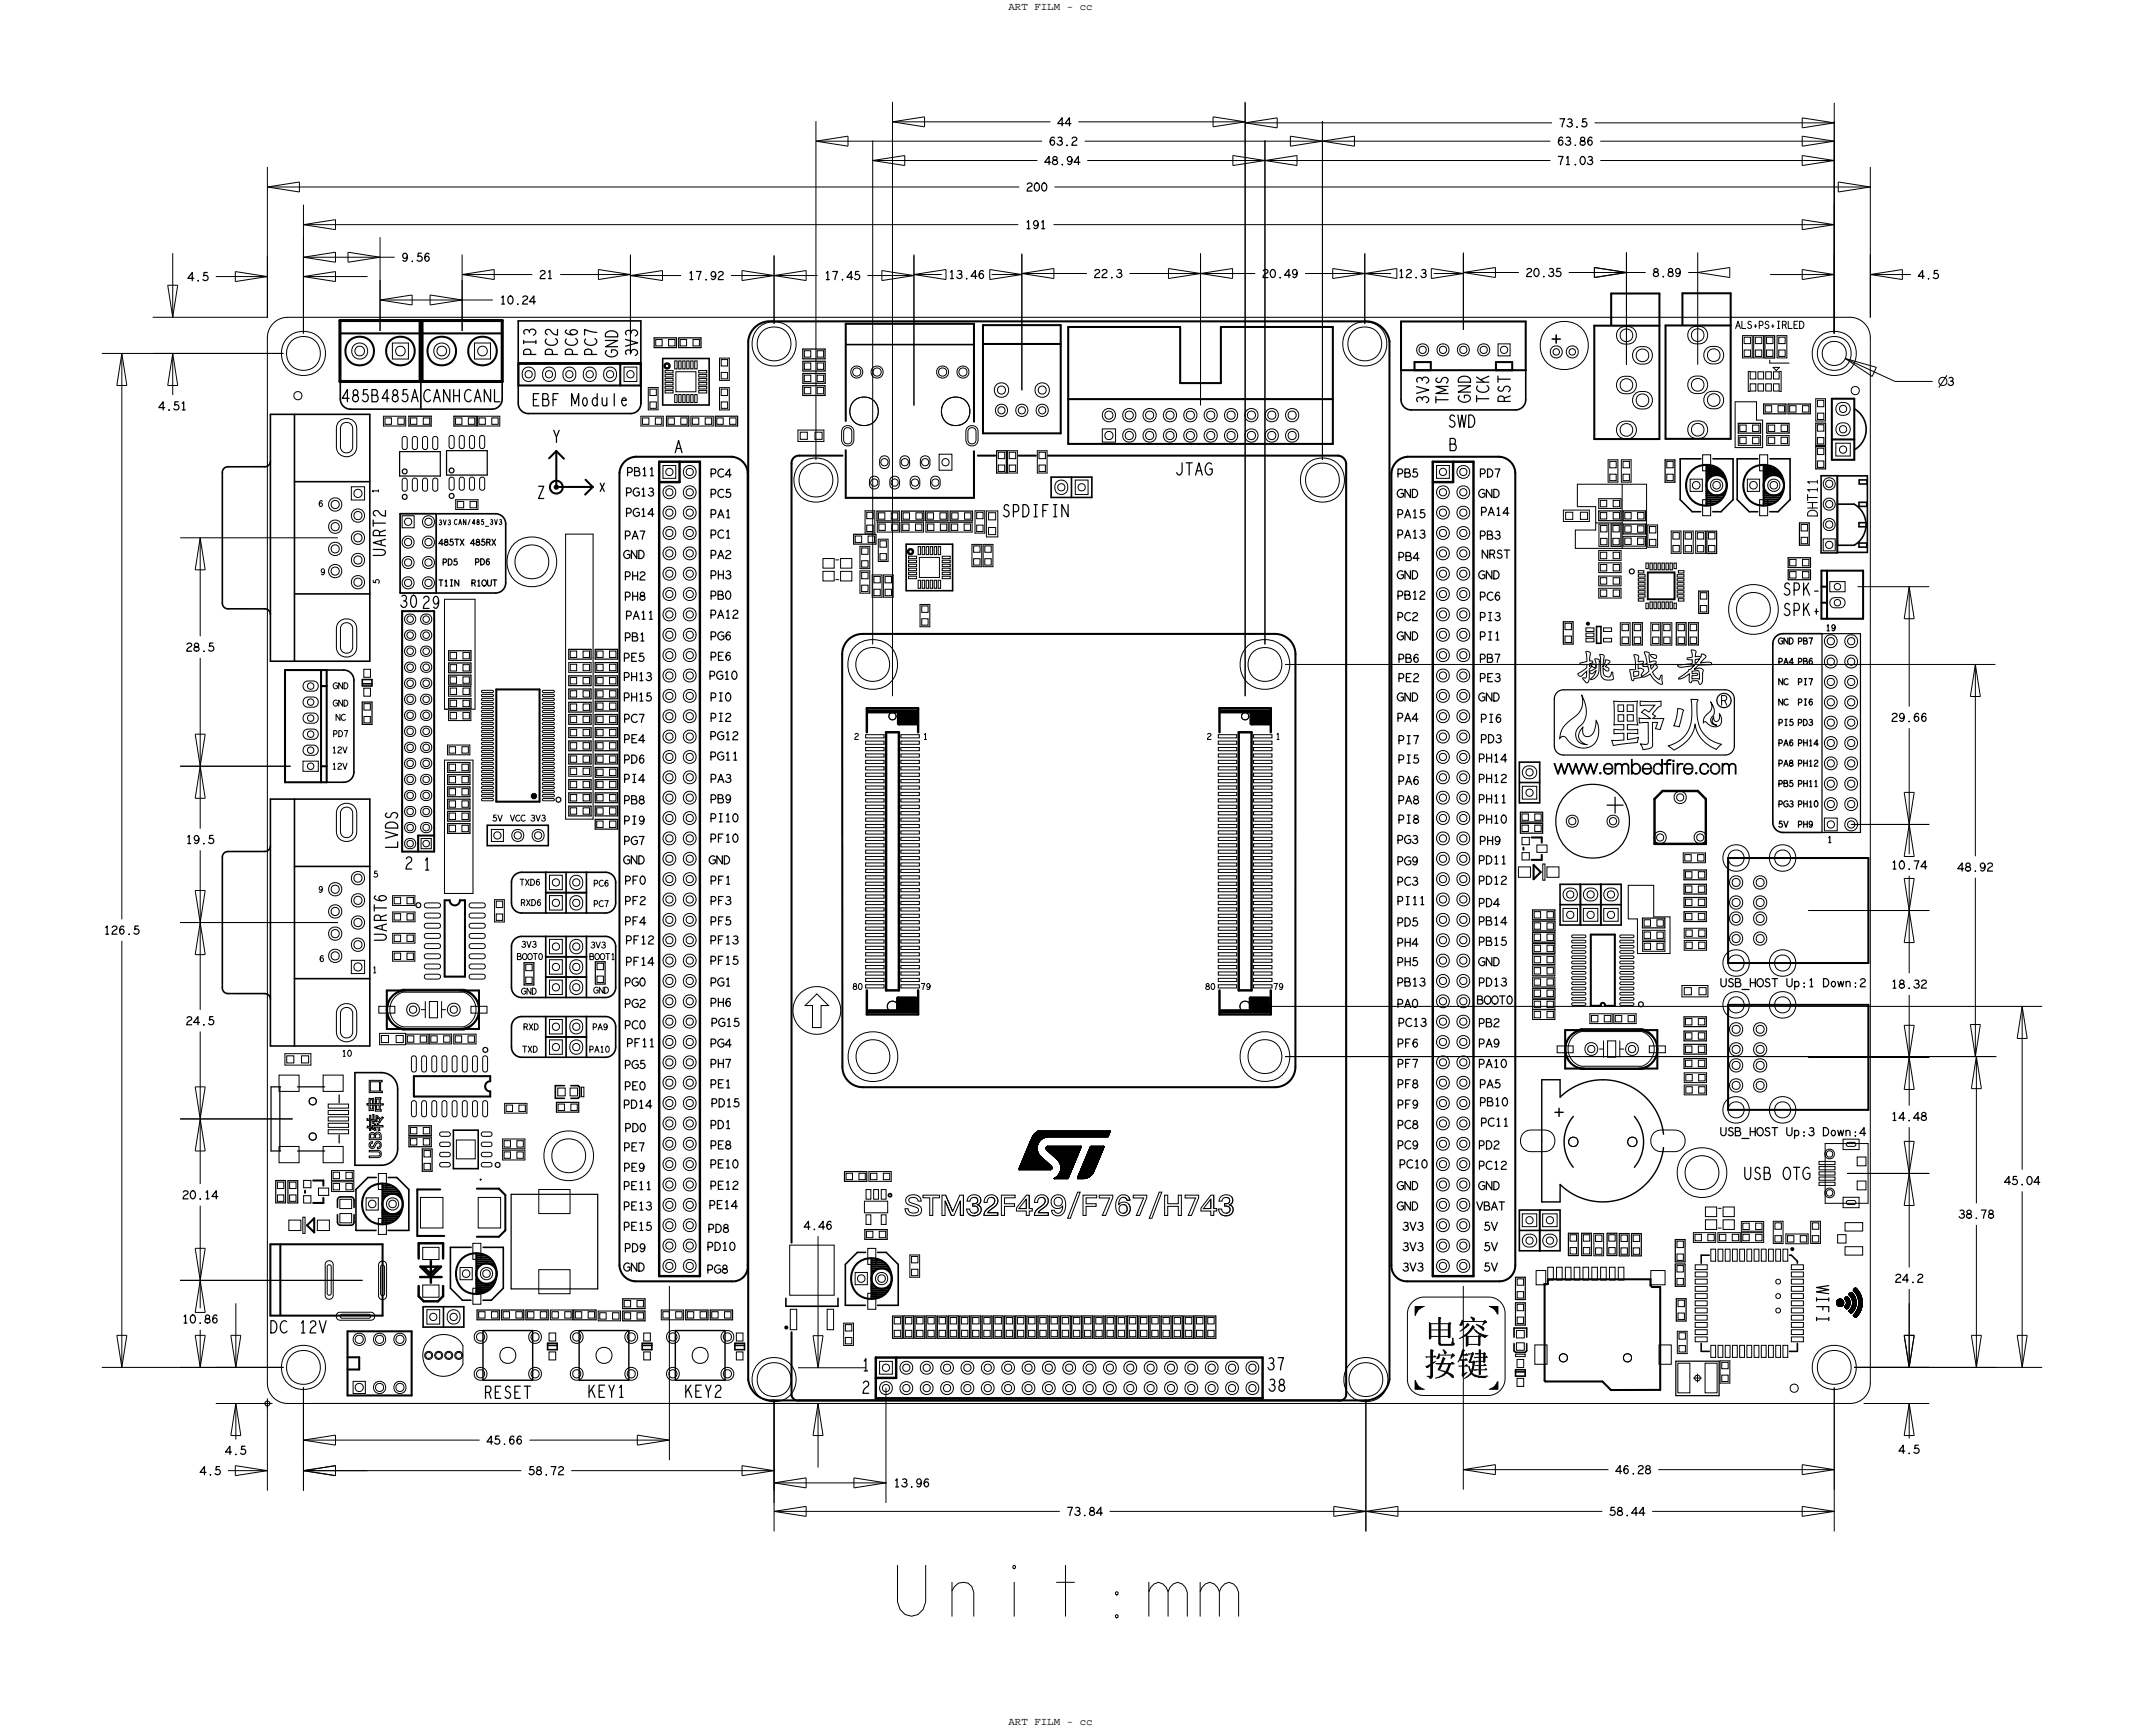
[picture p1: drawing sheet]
<svg xmlns="http://www.w3.org/2000/svg" width="268mm" height="216mm" viewBox="0 0 268 216" stroke-linecap="round" stroke-linejoin="round" font-family="sans-serif">
<defs><g id="words">
<text font-size="6.4" x="111.3" y="201.6">Unit:mm</text>
<g font-size="1.5">
<text x="84.2" y="56.5">A</text>
<text x="74.6" y="61.3">x</text>
<text x="52.8" y="108.5">1</text>
<text x="107.5" y="171">1</text>
<text x="60.4" y="174.5">RESET</text>
</g>
<g font-size="1.3">
<text x="125.8" y="1.2">ART FILM - cc</text>
<text x="125.8" y="215.2">ART FILM - cc</text>
</g>
<text font-size="1.2" x="214.6" y="88">R</text>
<g font-size="1">
<text x="118.3" y="34.8">13.46</text>
<text x="242.9" y="48.1">3</text>
<text x="111.5" y="185.5">13.96</text>
</g>
<g font-size=".8">
<text x="47.2" y="61.6" transform="rotate(-90 47.2 61.6)">1</text>
<text x="115.2" y="92.3">1</text>
<text x="159.2" y="92.3">1</text>
<text x="228" y="105.1">1</text>
<text x="46.4" y="121.4">1</text>
</g>
</g></defs>
<!-- layer: Board Outline -->
<g fill="none" stroke="#000" stroke-width=".12">
<path d="M101.8 17.6l4-.6zM101.8 17.6l4 .6zM101.8 15.1v42.3zM101.8 17.6h28.2zM105.8 17v1.2zM108.9 17.5v62.9zM111.4 15.2l4-.6zM111.4 15.2l4 .6zM111.4 12.7v74.2zM111.4 15.2h19.7zM112.9 19.4v1.3zM115.4 14.6v1.2z"/>
<path d="M134.5 15.2h20.9zM135.3 17.6h29.7zM151.4 14.6l4 .6zM151.4 14.6v1.2zM151.4 15.8l4-.6zM153.8 19.4l4 .6zM153.8 19.4v1.3zM155.4 15.3l4-.6zM155.4 15.3h38.2zM155.4 15.3l4 .7zM155.4 12.7v74.2zM155.4 12.8v74.1z"/>
<path d="M157.8 17.5v62.9zM159.4 14.7v1.3zM161 17l4 .6zM161 17v1.2zM161 18.2l4-.6zM161.8 19.4v1.3zM165 17.6l4-.6zM165 17.6l4 .6zM165 15.1v42.3zM165 17.6h28.4zM169 17v1.2zM199 15.3h29.9z"/>
<path d="M199.7 17.6h29.2zM224.9 14.7l4 .6zM224.9 17l4 .6zM224.9 19.4l4 .6zM224.9 14.7v1.3zM224.9 16l4-.7zM224.9 17v1.2zM224.9 18.2l4-.6zM224.9 19.4v1.3zM228.9 17.5v24.1zM228.9 15.1v26.5zM228.9 12.8v28.8z"/>
<path d="M19.1 39.6h14.3zM20.9 35.6l.7 4zM20.9 35.6h1.3zM21.6 31.6v8zM22.2 35.6l-.6 4zM26.9 34.5h6.5zM29.4 33.9l4 .6zM29.4 33.9v1.2zM29.4 35.1l4-.6zM33.4 23.3l4-.6zM33.4 23.3h93.8zM33.4 23.3l4 .7z"/>
<path d="M33.4 32v7.6zM33.4 20.8v18.8zM37.4 22.7v1.3zM37.9 28l4-.6zM37.9 32.1l4-.6zM37.9 34.5l4-.6zM37.9 28h89.1zM37.9 32.1h9.5zM37.9 28l4 .7zM37.9 32.1l4 .6zM37.9 34.5l4 .6zM37.9 32v9.6z"/>
<path d="M37.9 29.6v12zM37.9 25.5v16.1zM37.9 34.5h8zM41.9 27.4v1.3zM41.9 31.5v1.2zM41.9 33.9v1.2zM43.4 31.5l4 .6zM43.4 31.5v1.2zM43.4 32.7l4-.6zM47.4 37.4l4-.6zM47.4 37.4h10.3zM47.4 32.1h1.8z"/>
<path d="M47.4 37.4l4 .6zM47.4 29.6v11.7zM47.4 34.9v6.4zM51.4 36.8v1.2zM53.7 36.8l4 .6zM53.7 36.8v1.2zM53.7 38l4-.6zM57.7 34.3l4-.7zM57.7 34.3l4 .6zM57.7 31.8v9.5zM57.7 34.9v6.4zM57.7 34.3h8.7z"/>
<path d="M57.7 37.4h3.8zM61.7 33.6v1.3zM69.9 34.3h8.8zM74.7 33.6l4 .7zM74.7 33.6v1.3zM74.7 34.9l4-.6zM78.7 34.4l4-.6zM78.7 34.4h6.3zM78.7 34.4l4 .6zM78.7 31.8v12.4zM78.7 31.9v12.3zM82.7 33.8v1.2z"/>
<path d="M91.2 34.4h5.4zM92.6 33.8l4 .6zM92.6 33.8v1.2zM92.6 35l4-.6zM96.6 34.4l4-.6zM96.6 34.4l4 .6zM96.6 31.9v8.5zM96.6 34.4h5.4zM100.6 33.8v1.2zM108.2 34.4h5.8zM108.9 20h20.5zM108.9 20l4-.6z"/>
<path d="M108.9 20l4 .7zM110 33.8l4 .6zM110 33.8v1.2zM110 35l4-.6zM114 34.3l4-.7zM114 34.3h3.5zM114 34.3l4 .6zM114 31.9v18.7zM114 31.8v18.8zM118 33.6v1.3zM123.5 33.6l4 .7zM123.5 33.6v1.3z"/>
<path d="M123.5 34.9l4-.6zM123.7 34.3h3.8zM127.5 34.1l4-.6zM127.5 34.1h8.1zM127.5 34.1l4 .6zM127.5 31.7v17zM127.5 31.6v17.1zM131.4 28h97.5zM131.5 33.5v1.2zM131.6 23.3h101.8zM135.7 20h22.1zM140.9 34.1h8.9z"/>
<path d="M145.8 33.5l4 .6zM145.8 33.5v1.2zM145.8 34.7l4-.6zM149.8 34.1l4-.6zM149.8 34.1l4 .6zM149.8 31.6v19zM149.8 34.1h6.8zM153.8 33.5v1.2zM153.8 20.7l4-.7zM157.8 20l4-.6zM157.8 20l4 .7zM157.8 20h35.6z"/>
<path d="M162.8 34.1h7.5zM166.3 33.5l4 .6zM166.3 33.5v1.2zM166.3 34.7l4-.6zM170.3 34.1l4-.6zM170.3 34.1l4 .6zM170.3 31.6v8.8zM170.3 34.1h3.3zM174.3 33.5v1.2zM178.6 33.5l4 .6zM178.6 33.5v1.2zM178.6 34.7l4-.6z"/>
<path d="M178.9 34.1h3.7zM182.6 34l4-.6zM182.6 34h6.9zM182.6 34l4 .6zM182.6 31.5v9.6zM182.6 31.6v9.5zM186.6 33.4v1.2zM195.7 34h7.2zM198.9 33.4l4 .6zM198.9 33.4v1.2zM198.9 34.6l4-.6zM199.7 20h29.2z"/>
<path d="M202.9 31.5v14zM202.9 34h2.4zM210.6 34h1.2zM211.8 34l4-.6zM211.8 34l4 .6zM211.8 31.5v14zM215.8 33.4v1.2zM220.9 34.3h8zM224.9 27.4l4 .6zM224.9 33.6l4 .7zM224.9 20.7l4-.7zM224.9 27.4v1.3z"/>
<path d="M224.9 28.7l4-.7zM224.9 33.6v1.3zM224.9 34.9l4-.6zM228.9 31.8v9.8zM228.9 25.5v16.1zM229.4 22.7l4 .6zM229.4 22.7v1.3zM229.4 24l4-.7zM233.4 34.3h5zM233.4 34.3l4-.7zM233.4 34.3l4 .6zM233.4 31.7v7.9z"/>
<path d="M233.4 20.8v18.8zM237.4 33.6v1.3zM12.7 44.1h22.7zM14.6 48.1h1.2zM15.2 44.1l-.6 4zM15.2 44.1v70.6zM15.2 44.1l.6 4zM19.1 44.1h16.3zM20.9 48.1h1.3zM21.6 44.1l-.7 4zM21.6 44.1v5.2zM21.6 44.1l.6 4z"/>
<path d="M230.2 44.7l3.4 2.3zM230.2 44.7l6.2 2.9zM230.2 44.7l3.9 1.1zM234.1 45.8l-.5 1.2zM236.4 47.6h4.7zM242.9 46.8l-1 1.5zM22.5 67.1h19.7zM24.4 71.1h1.2zM25 67.1l-.6 4zM25 67.1v12.3zM25 67.1l.6 4zM231.8 73.2h8.9z"/>
<path d="M237.6 77.2h1.2zM238.2 73.2l-.6 4zM238.2 73.2v14.9zM238.2 73.2l.6 4zM22.5 95.6h13.8zM24.4 91.6l.6 4zM24.4 99.6h1.2zM24.4 91.6h1.2zM25 82.1v13.5zM25 95.6l-.6 4zM25 95.6v7.8zM25 95.6l.6 4z"/>
<path d="M25.6 91.6l-.6 4zM160.3 82.9h88.7zM193.9 95.3h.1l.4 1.1 .3-1.1h.2l.3 1.1 .4-1.1h.1l-.4 1.3h-.1l-.4-1.2-.4 1.2h-.1zM195.7 95.3h.1l.4 1.1 .4-1.1h.1l.3 1.1 .4-1.1h.1l-.4 1.3h-.1l-.4-1.2-.3 1.2h-.1zM197.3 86.7a3.3 3.3 0 0 1 .3 3.4l-.1 .1a1.99 1.99 0 0 0-.9 1.6 1.27 1.27 0 0 0 1.5 1.1 1.17 1.17 0 0 1-1.1-.9 1.17 1.17 0 0 1 .5-1.3v.2a.78 .78 0 0 0 .4 1 1 1 0 0 0 1.1-1l.1-1a2.51 2.51 0 0 1-.5 3.2 2.53 2.53 0 0 1-3.3-1.1 .46 .46 0 0 0-.7 .1 2.9 2.9 0 0 1 1.5-2.4 2.44 2.44 0 0 0 1.2-3zM197.5 95.3h.2l.3 1.1 .4-1.1h.1l.3 1.1 .4-1.1h.1l-.4 1.3h-.1l-.4-1.2-.3 1.2h-.1zM197.9 81.3l.5 .1-.1 1.1h.4v.1v.1l-.4 .1v.3h.3l-.3 .4v1.3l-.3 .4h-.1l-.4-.6h.3l.1-.1 .1-.8-.7 .7-.2-.1-.2-.2 1.1-.8v-.4h-.7l-.2-.1 .1-.1 .8-.2zM198.5 82.8l.5 .1 .1 .1v.2h-.3zM199 82.2h.3l.3 .1-.1 1.5-.2 .4-.3 .4-.5 .2v-.1l.4-.5 .3-.5-.5 .4-.3-.2v-.2l.4-.1a.43 .43 0 0 0 .3-.7zM199.6 81.6l.4 .1 .2 .1-.2 1.3 .3-.5v-.3h.3l.3 .2-.1 .1-.5 .6 .4 .1v.4h-.3l-.4-.4 .1 .7 .1 .3 .5 .2 .3-.2 .1-.4h.1l.1 .7-.1 .2h-.9l-.5-.4-.1-.3v-2.1zM200.3 95.4a.59 .59 0 0 1 .7-.1 .59 .59 0 0 1 .3 .6h-1.1a.49 .49 0 0 0 .4 .6 .49 .49 0 0 0 .5-.3h.1a.61 .61 0 0 1-.8 .3 .61 .61 0 0 1-.3-.8zM200.4 95.4a.49 .49 0 0 1 .5 0 .49 .49 0 0 1 .3 .5h-1z"/>
<path d="M201.3 87.5h3v.2a9.6 9.6 0 0 0 .1 2.8l-1.4-.1 .1 .6h1.2v.5h-1.2v.8l1.3-.3-.1 .6-3 .4-.2-.6 1.5-.1v-.8h-1.2v-.5h1.2v-.3v-.3l-1.2 .1zM201.5 95.3h.1v.2a.42 .42 0 0 1 .4-.3 .42 .42 0 0 1 .4 .3 .44 .44 0 0 1 .5-.3 .44 .44 0 0 1 .3 .5v.9h-.1v-.9a.36 .36 0 0 0-.3-.4 .36 .36 0 0 0-.4 .4v.9h-.1v-.9a.37 .37 0 0 0-.4-.4 .37 .37 0 0 0-.3 .5v.8h-.1zM201.9 87.9h.7v.9h-.7zM201.9 89.2h.7v.8h-.7zM203 87.9h.8v.9h-.8zM203 89.2h.8v.8h-.8zM203.6 94.7h.1v.9a.57 .57 0 0 1 .7-.3 .57 .57 0 0 1 .3 .7 .54 .54 0 0 1-.4 .6 .54 .54 0 0 1-.7-.3v.3zM203.8 83.8h.6v.5l-.5 .1zM203.8 95.4a.55 .55 0 0 1 .7 .1 .55 .55 0 0 1 0 .8 .5 .5 0 0 1-.6 .2 .5 .5 0 0 1-.2-.7zM203.9 81.7h.3l.2 .1v.8l.7-.1v.2l-.2 .1-.5 .1v.5h.4l.3 .2-.3 .6v.3l-.9 .2-.1 .2h-.1l-.1-.1-.3-1.2 .1-.1h.7l-.1-1zM204.6 87.5h2.6l.1 .6-.5 .2-.6 .8 .4 .2-.4 .4 1.4-.1-.5 1.4-.6-.1 .3-.8h-.6v2.8a.53 .53 0 0 1-.6 .5l-.6 .1-.3-.7 .5 .1a.4 .4 0 0 0 .4-.1 .4 .4 0 0 0 .1-.5l-.1-2.2-1.1 .1v-.6l1.4 .1-1.1-.8 .4-.4 .6 .3 .7-.8h-1.8zM205.1 95.4a.59 .59 0 0 1 .7-.1 .59 .59 0 0 1 .3 .6h-1.1a.49 .49 0 0 0 .4 .6 .49 .49 0 0 0 .5-.3h.2a.61 .61 0 0 1-.9 .3 .61 .61 0 0 1-.3-.8z"/>
<path d="M205.2 95.4a.49 .49 0 0 1 .5 0 .49 .49 0 0 1 .3 .5h-1zM205.2 81.3l.6 .2v1.1l.5-.1 .3 .1v.1l-.7 .3 .1 .3v.2l.4-.6 .4 .2v.2l-.6 .6 .3 .5 .5 .4 .2-.5 .2-.1v1.2l-.3-.1-.5-.3-.7-.9-.6 .3-.4 .1v-.1l.8-.7-.1-.6h-.6v-.1l.5-.2zM206 81.7h.6l.1 .2v.2l-.2 .1-.2-.1-.3-.3zM206.5 95.4a.52 .52 0 0 1 .8 .2v-.9h.1v1.9h-.1v-.3a.59 .59 0 0 1-.8 .2 .59 .59 0 0 1-.2-.8zM206.6 95.4a.53 .53 0 0 1 .6 .1 .53 .53 0 0 1 .1 .7 .49 .49 0 0 1-.7 .3 .49 .49 0 0 1-.2-.7zM207.6 95.3h.4a.39 .39 0 0 1 .1-.5 .39 .39 0 0 1 .4 0v.1h-.3l-.1 .1v.3h.4v.1h-.4v1.2h-.1v-1.2h-.4zM208.7 95.3h.1v1.3h-.1zM209.2 95.3h.1v.2a.48 .48 0 0 1 .7-.2v.1a.47 .47 0 0 0-.7 .5v.7h-.1zM209.3 88.4l.8 .2-.6 2.1-.7-.1 .4-1zM210.3 95.4a.59 .59 0 0 1 .7-.1 .59 .59 0 0 1 .2 .6h-1a.49 .49 0 0 0 .3 .6 .49 .49 0 0 0 .6-.3h.1a.61 .61 0 0 1-.8 .3 .61 .61 0 0 1-.3-.8zM210.3 95.5a.48 .48 0 0 1 .6-.1 .48 .48 0 0 1 .2 .5h-.9zM211 87.3h.9l-.2 .4v1a3.8 3.8 0 0 0 3.1 4.2l-.6 .6a3.9 3.9 0 0 1-2.7-3.2 4.2 4.2 0 0 1-2.6 3.3l-.7-.5 .8-.3 .7-.5 .5-.5 .5-.7a4.8 4.8 0 0 0 .4-2.1z"/>
<path d="M211 81.1h.4l.2 .1-.1 .7h.4l.3 .1 .1-.4h.3l.2 .2v.2l-.7 .7 1-.1 .5 .1-.1 .2-1.1 .1a.79 .79 0 0 0-.9 .4l-.1 .1 .8-.1 .3 .2-.1 1.4-.2 .3-.2 .1-.2-.5h-.7l-.1 .3h-.2v-.3v-.8a2.35 2.35 0 0 1-1.3 .6h-.1l.1-.1 1.1-.9 .1-.2h.2l.5-.5-1.7 .3-.2-.1-.2-.1v-.2l1.8-.1 .1-.5h-.5l-.2-.1v-.1l.6-.1zM211.1 83.7h.8l.1 1h-.9v-.4h.6l.1-.2-.1-.1-.6 .1zM211.5 82.3l.6-.1-.4 .5h-.2zM212.3 95.4a.54 .54 0 0 1 .9 .3h-.1a.5 .5 0 0 0-.7-.3 .5 .5 0 0 0-.2 .7 .47 .47 0 0 0 .4 .4 .47 .47 0 0 0 .5-.4h.1a.6 .6 0 0 1-.8 .5 .6 .6 0 0 1-.3-.9zM213.5 87.6l.1 .3a1.48 1.48 0 0 1 .3 1.2l-.1 .1a.75 .75 0 0 0-.3 1 .71 .71 0 0 0 .7 .3 .58 .58 0 0 1-.5-.4 .58 .58 0 0 1 .1-.6 .38 .38 0 0 0 .2 .4 .38 .38 0 0 0 .4 0l.1-.3v-.5a1.09 1.09 0 0 1-.1 1.5 1.54 1.54 0 0 1-1.6-.6l-.3 .2v-.2a1.05 1.05 0 0 1 .4-.8l.1-.1a1.07 1.07 0 0 0 .5-1.5zM213.6 95.4a.64 .64 0 0 1 1 .5 .64 .64 0 0 1-1 .5 .79 .79 0 0 1 0-1zM213.7 95.4a.55 .55 0 0 1 .8 .5 .55 .55 0 0 1-.8 .5 .7 .7 0 0 1 0-1zM214.9 95.3h.1v.2a.42 .42 0 0 1 .4-.3 .42 .42 0 0 1 .4 .3 .44 .44 0 0 1 .5-.3 .44 .44 0 0 1 .3 .5v.9h-.1v-.9a.36 .36 0 0 0-.4-.4 .36 .36 0 0 0-.3 .4v.9h-.1v-.9a.36 .36 0 0 0-.4-.4 .36 .36 0 0 0-.3 .5v.8h-.1zM237.6 98.9l.6 4zM237.6 98.9h1.2zM238.2 90.8v12.1zM238.8 98.9l-.6 4z"/>
<path d="M245.8 86.9h1.3zM246.5 82.9l-.7 4zM246.5 82.9v23.9zM246.5 82.9l.6 4zM15.2 117.4v53.2zM22.5 115.1h19.7zM24.4 111.1l.6 4zM24.4 119.1h1.2zM24.4 111.1h1.2zM25 106.1v9zM25 115.1l-.6 4zM25 115.1v10.9z"/>
<path d="M25 115.1l.6 4zM25.6 111.1l-.6 4zM225.6 113.6h15.1zM230.9 102.9h9.8zM237.6 106.9h1.2zM237.6 109.6l.6 4zM237.6 117.6h1.2zM237.6 109.6h1.2zM238.2 102.9v3.7zM238.2 102.9l-.6 4zM238.2 109.3v4.3zM238.2 113.6l-.6 4z"/>
<path d="M238.2 113.6v7.8zM238.2 102.9l.6 4zM238.2 113.6l.6 4zM238.8 109.6l-.6 4zM246.5 109.5v22.3zM22.5 139.6h14zM24.4 135.6l.6 4zM24.4 135.6h1.2zM25 128.7v10.9zM25 139.6l-.6 4zM25 139.6v8.1zM25 139.6l.6 4z"/>
<path d="M25.6 135.6l-.6 4zM46 137h.6v.7h.2v-.8h.7l-.1 .8h.4v.2h-.4v.5h.2v.2h-.8v-.7h-.2v.7h-.6v-.7h-.2v-.2h.2zM46.1 134.8h1.6v.2h-.2v1.1h.2v.2h-1.6zM46.1 139.1h.2v.6h.2v-.7h.2v.7l.2 .1v-.6h.2l.3 .3a.18 .18 0 0 0 .2 0 .18 .18 0 0 0 .1-.2l.1 .1-.4 .7-.1-.1a.32 .32 0 0 0 0-.4 .32 .32 0 0 0-.2-.2l-.1 .6-.1-.1a.14 .14 0 0 0-.2 0 .14 .14 0 0 0 0 .2v.1h-.2v-.3l-.2-.1v.3h-.2v-.3h-.1a.15 .15 0 0 1-.2 0 .15 .15 0 0 1 0-.2h.3zM46.2 137.2h.3v.5h-.3zM46.2 137.9h.3v.5h-.3zM46.2 135h1.1v1.1h-1.1zM47 137.1h.3v.6h-.3zM47 137.9h.3v.5h-.3zM101.9 124l1.5 1.5h-1v2.7h-1v-2.7h-.9zM157.9 125.6h96.9zM160.3 131.8h88.7z"/>
<path d="M160.3 131.8h88.8zM225.6 131.9h15.1zM237.6 127.9l.6 4zM237.6 135.9h1.2zM237.6 127.9h1.2zM238.2 124.1v7.8zM238.2 131.9v6zM238.2 131.9l-.6 4zM238.2 131.9l.6 4zM238.8 127.9l-.6 4zM245.8 127.8l.7 4zM245.8 127.8h1.3z"/>
<path d="M246 135.8h1.2zM246.6 131.8l-.6 4zM246.6 131.8v18.3zM246.6 131.8l.6 4zM247.1 127.8l-.6 4zM251.7 129.6h1.2zM252.3 125.6l-.6 4zM252.3 125.6v20.3zM252.3 125.6l.6 4zM22.5 159.7h22.7zM24.4 143.6h1.2zM24.4 155.7l.6 4z"/>
<path d="M24.4 155.7h1.2zM25 159.7v3.5zM25 150.4v9.3zM25 159.7l-.6 4zM25 159.7l.6 4zM25.6 155.7l-.6 4zM45.9 140.5l.2 .1v-.4h.2l-.1 .4 .5 .2v-.2h-.3v-.2h.3v-.2h.2v.2h.2v-.2a.17 .17 0 0 1 .2 0 .17 .17 0 0 1 0 .2h.5v.2h-.4a.18 .18 0 0 0-.1 .1 .18 .18 0 0 0 .1 .2v.1l-.2 .1v-.5h-.3v.4h-.2l-.5-.2 .1 .2h-.2v-.2l-.3-.1zM46.1 143.5h1a.45 .45 0 0 1 .5 .5 .45 .45 0 0 1-.5 .4h-1v-.2h1a.26 .26 0 0 0 .3-.2 .26 .26 0 0 0-.3-.3h-1zM46.2 141.4a.35 .35 0 0 1 .6 .1 .42 .42 0 0 1 .5-.2 .42 .42 0 0 1 .3 .4v.5h-1.5v-.6zM46.2 142.5l.3-.1v.2a.24 .24 0 0 0-.3 .3 .24 .24 0 0 0 .3 .2 .24 .24 0 0 0 .2-.3 .46 .46 0 0 1 .5-.4 .46 .46 0 0 1 .4 .5 .46 .46 0 0 1-.5 .4v-.2a.28 .28 0 0 0 .3-.2 .28 .28 0 0 0-.3-.3 .28 .28 0 0 0-.2 .3 .43 .43 0 0 1-.6 .3 .43 .43 0 0 1-.1-.7zM46.3 141.5h.2l.1 .1 .1 .4h-.5zM46.9 141.5h.1h.3l.1 .5h-.6z"/>
<path d="M59.9 147.1h.2zM59.9 147.1h.1zM59.9 147.2h.1zM59.9 147.2h.1M102.1 154.2v16.4zM113.2 149.3a1.05 1.05 0 0 1 1.7 .6h-.3a.63 .63 0 0 0-.6-.5 .63 .63 0 0 0-.6 .3 .94 .94 0 0 0 .8 .5 .73 .73 0 0 1 .7 .4 .73 .73 0 0 1-.1 .9 1.16 1.16 0 0 1-1.9-.6v-.1h.4a.7 .7 0 0 0 .6 .5 .7 .7 0 0 0 .7-.3 .77 .77 0 0 0-.7-.5 .83 .83 0 0 1-.9-.9zM115.2 149.1h2v.3h-.8v2.2h-.4v-2.2h-.8zM117.5 149.1h.5l.9 2 .9-2h.4v2.5h-.4v-1.8l-.8 1.8h-.3l-.8-1.8v1.8h-.4zM117.9 149.8l.8 1.8zM118 149.1l.9 2zM119.8 151.6h.4zM119.8 149.8v1.8z"/>
<path d="M120.2 149.1v2.5zM120.8 151.4l.1 .1zM120.9 149.3a.82 .82 0 0 1 1-.2 .82 .82 0 0 1 .4 .9l-.3 .3a.72 .72 0 0 1 .4 .9 .72 .72 0 0 1-.9 .5 .84 .84 0 0 1-.9-.9h.4a.5 .5 0 0 0 .7 .6 .5 .5 0 0 0 .1-.9h-.5v-.3a.44 .44 0 0 0 .7-.5 .44 .44 0 0 0-.7-.3l-.3 .5h-.3zM120.9 151.5h.1zM121 151.5l.1 .1zM121.1 151.6h.1zM121.2 151.6l.2 .1zM121.3 150.5h.2zM121.3 150.2v.3zM121.3 150.2h.2zM121.4 151.7h.1zM121.5 151.4l.2-.1z"/>
<path d="M121.5 151.7h.1M121.5 150.2h.2zM121.5 150.5h.2zM121.5 151.7h.2zM121.5 149.4h.1zM121.6 149.4h.2zM121.7 150.5h.1zM121.7 151.3h.1zM121.7 150.2l.1-.1zM121.7 151.7l.1-.1zM121.8 149.4l.1 .1zM121.8 151.3l.1-.1z"/>
<path d="M121.8 150.5l.1 .1zM121.8 150.1h.1zM121.8 151.6h.2zM121.9 149.5h.1M121.9 150.6h.1zM121.9 151.2h.1M121.9 149.5l.1 .1zM122 150l-.1 .1zM122 150.3h.1M122 151.6l.1-.1zM122 150.3l.1 .1zM122 150.6v.1z"/>
<path d="M122 149.6v.2zM122 149.8v.2zM122 149.8h.1M122 151.1l-.1 .1zM122 150.7v.2zM122 151v.1zM122 150.3l.2-.1zM122 150.9v.1zM122.1 151.5h.1zM122.1 150.4h.1zM122.2 150.2l.1-.1zM122.2 151.5v-.1z"/>
<path d="M122.2 150.4l.1 .1zM122.2 149.3l.1 .2zM122.3 150.5l.1 .1zM122.3 149.5l.1 .1zM122.3 150v.1zM122.3 151.3l-.1 .1zM122.4 149.6v.1zM122.4 149.9l-.1 .1zM122.4 150.6v.2zM122.4 149.8h.1M122.4 149.8v.1zM122.4 151.2l-.1 .1z"/>
<path d="M122.4 151v.2zM122.4 150.8v.1zM122.4 150.9v.1zM122.8 151.6h1.7zM122.8 151.5v.1zM122.8 151.4v.1zM122.9 151.2l-.1 .2zM122.9 151.1v.1zM123 151l-.1 .1zM123 151h.1M123 149.3a.84 .84 0 0 1 1.4 .1 .84 .84 0 0 1-.4 1.3l-.8 .6h1.3v.3h-1.7a1.76 1.76 0 0 1 1-1.3 .51 .51 0 0 0 .3-.6 .51 .51 0 0 0-.6-.3 .51 .51 0 0 0-.3 .6h-.4l.1-.4zM123.1 150.9l-.1 .1z"/>
<path d="M123.1 150.9l.1-.1zM123.2 150.8l.1-.1zM123.2 151.3h1.3zM123.3 150.7l.1-.1zM123.3 151.2l-.1 .1zM123.4 151.1l-.1 .1zM123.4 151.1l.1-.1zM123.4 150.6l.2-.1zM123.5 151l.1-.1zM123.6 150.5h.1M123.6 150.9l.1-.1zM123.6 150.5l.1-.1z"/>
<path d="M123.7 149.4h.1zM123.7 150.4l.1-.1zM123.7 150.8h.1zM123.8 149.4h.1zM123.8 150.8l.2-.1zM123.8 150.3l.1-.1zM123.9 149.4l.1 .1zM123.9 150.2h.1M124 150.7l.1-.1zM124 149.5h.1M124 150.1l-.1 .1zM124 149.5l.1 .2z"/>
<path d="M124.1 150.6l.1-.1zM124.1 150l-.1 .1zM124.1 149.7v.1zM124.1 149.8v.2zM124.1 149.8h.1M124.2 150.5l.1-.1zM124.3 150.3v.1zM124.4 149.4v.1zM124.4 150.2l-.1 .1zM124.4 149.5l.1 .1zM124.5 150.1l-.1 .1zM124.5 149.6v.2z"/>
<path d="M124.5 149.9v.2zM124.5 149.8h.1M124.5 149.8v.1zM124.5 151.3v.3zM124.9 149.1h1.8v.3h-1.4v.8h1.3v.3h-1.3v1.1h-.4zM127.1 145.9h.1M127.1 145.8h.1M127.1 150.8h1zM127.1 145.9h4.1zM127.1 145.8h4.1zM127.2 145.8h.1M127.2 145.9h3.9z"/>
<path d="M127.2 145.8h4zM127.2 145.9h.1M127.2 145.8h4.1zM127.2 145.7h.1M127.2 145.7h4.1zM127.2 145.6h.1M127.2 145.6h4zM127.2 145.6h4.1zM127.2 145.5h.1M127.3 145.5h3.9zM127.3 145.6h3.9zM127.3 145.5h.1"/>
<path d="M127.3 145.5h3.8zM127.3 145.4h.1M127.3 145.4h3.8zM127.3 145.4h3.7zM127.3 145.3h.1M127.3 145.3h3.7zM127.4 145.3h.1M127.4 145.3h3.5zM127.4 145.3h3.6zM127.4 145.2h.1M127.4 145.2h3.5zM127.4 145.2h3.4z"/>
<path d="M127.4 145.1h3.4zM127.4 145.1h.1M127.4 145.1h3.3zM127.5 145.1h.1M127.5 145.1h3.2zM127.5 145h.1M127.5 145h3.2zM127.5 145h3.1zM127.5 144.9h.1M127.5 144.9h3.1zM127.5 144.9h3zM127.5 144.8h.1"/>
<path d="M127.5 144.8h3zM127.6 144.8h.1M127.6 144.8h2.8zM127.6 144.8h2.9zM127.6 144.7h2.7zM127.6 144.7h2.8zM127.6 144.6h.1M127.6 144.6h2.6zM127.7 144.6h.1M127.7 144.6h2.5zM127.7 144.5h.1M127.7 144.5h2.4z"/>
<path d="M127.7 144.4h.1M127.7 144.4h2.3zM127.7 144.3h2.2zM127.7 144.4h2.2zM127.8 144.3h.1M127.8 144.3h2.1zM127.8 144.3h2zM127.8 144.2h.1M127.8 144.2h2zM127.8 144.2h1.9zM127.8 144.1h.1M127.8 144.1h1.9z"/>
<path d="M127.9 144.1h.1M127.9 144.1h1.8zM127.9 144h.1M127.9 144h1.7zM127.9 143.9h.1M127.9 143.9h1.7zM128 143.9h1.5zM128 143.9h1.6zM128 143.8h.1M128 143.9h.1M128 143.8h1.5zM128 143.7h.1"/>
<path d="M128 143.7h1.5zM128 143.6h1.5zM128 149.6l.1 1.2h-1zM128.1 143.6h.1M128.1 149.6v1.2zM128.1 143.6h1.3zM128.1 149.1h.3v1.7h.4v.3h-.4v.5h-.3v-.5h-1.3v-.4zM128.1 143.5h.1M128.1 143.5h1.3zM128.1 143.4h.1M128.1 143.4h1.3zM128.2 143.4h.1"/>
<path d="M128.2 143.4h1.2zM128.2 143.3h1.2zM128.2 143.3h.1M128.2 143.2h.1M128.2 143.2h1.2zM128.3 143.1h.1M128.3 143.1h1.1zM128.3 143h.1M128.3 143h1.1zM128.3 142.9h.1M128.3 142.9h1.1zM128.4 142.9h.1"/>
<path d="M128.4 142.9h1zM128.4 142.8h.1M128.4 142.9h1.1zM128.4 142.8h1.1zM128.4 142.7h.1M128.4 149.1v1.7zM128.4 142.7h1.1zM128.5 142.7h.1M128.5 142.6h.1M128.5 142.6h1zM128.5 142.7h1zM128.5 142.6h1.1z"/>
<path d="M128.5 142.5h.1M128.5 142.5h1.1zM128.5 142.4h.1M128.6 142.4h.1M128.5 142.4h1.2zM128.6 142.4h1.1zM128.6 142.3h1.1zM128.6 142.3h1.2zM128.6 142.2h1.2zM128.6 142.2h1.3zM128.7 142.1h1.2zM128.7 142.2h1.2z"/>
<path d="M128.7 142.1h1.3zM128.7 142.1h1.4zM128.7 142h1.4zM128.7 142h1.5zM128.7 142h1.6zM128.8 141.9h1.5zM128.8 141.9h1.6zM128.8 141.9h1.8zM128.8 141.9h1.7zM128.8 141.8h9.4zM128.8 141.9h9.4zM128.8 141.8h9.5z"/>
<path d="M128.8 141.7h9.5zM128.9 141.7h9.4zM128.9 141.6h9.4zM128.9 141.6h9.5zM129 141.6h9.4zM129 141.5h9.4zM129.1 141.5h9.3zM129.1 151.6h1.7zM129.1 141.4h9.3zM129.1 151.5v.1zM129.1 151.4v.1zM129.1 141.4h9.4z"/>
<path d="M129.1 151.2v.2zM129.2 141.4h9.3zM129.2 141.3h9.3zM129.2 151.1l-.1 .1zM129.3 141.3h9.2zM129.3 151l-.1 .1zM129.3 141.2h9.2zM129.3 151h.1M129.3 149.3a.84 .84 0 0 1 1.4 .1 .84 .84 0 0 1-.4 1.3l-.8 .6h1.3v.3h-1.7a1.76 1.76 0 0 1 1-1.3 .51 .51 0 0 0 .3-.6 .51 .51 0 0 0-.6-.3 .51 .51 0 0 0-.3 .6h-.4l.1-.4zM129.4 150.9l-.1 .1zM129.4 150.9l.1-.1zM129.4 141.2h9.1z"/>
<path d="M129.4 143.2h.1M129.4 143.3h.1M129.4 143.1h.1M129.4 143.4h.1M129.4 143h.1M129.4 143.5h.1M129.4 142.9h.1M129.4 143.6h.1M129.4 141.1h9.2zM129.5 142.9h.1M129.5 143.6h.1M129.5 141.1h9.1z"/>
<path d="M129.5 143.7h.1M129.5 142.8h.1M129.5 150.8l.1-.1zM129.5 142.7h.1M129.5 143.8h.1M129.5 142.6h.1M129.5 143.9h.1M129.5 151.3h1.3zM129.6 142.6h.1M129.6 143.9h.1M129.6 150.7l.1-.1zM129.6 151.2l-.1 .1z"/>
<path d="M129.6 142.5h.1M129.6 144h.1M129.6 151.1v.1zM129.6 144.1h.1M129.7 142.4h.1M129.7 144.1h.1M129.7 150.6l.2-.1zM129.7 144.2h.1M129.7 142.3h.1M129.7 151l-.1 .1zM129.7 151l.2-.1zM129.8 142.3h.1"/>
<path d="M129.8 144.2h.1M129.8 142.2h.1M129.8 144.3h.1M129.9 142.2h.1M129.9 150.5h.1M129.9 150.9l.1-.1zM129.9 150.5l.1-.1zM129.9 144.3h.1M129.9 142.1h.1M129.9 144.4h.1M130 142.1h.1M130 149.4h.1z"/>
<path d="M130 144.4h.1M130 150.4l.1-.1zM130 150.8h.1zM130.1 149.4h.1zM130.1 142.1h.1M130.1 144.5h.1M130.1 142h.1M130.1 150.8l.2-.1zM130.1 150.3l.1-.1zM130.2 142h.1M130.2 144.6h.1M130.2 149.4l.1 .1z"/>
<path d="M130.2 150.2h.1M130.3 150.7l.1-.1zM130.3 142h.1M130.3 141.9h.1M130.3 149.5h.1M130.3 150.1l-.1 .1zM130.3 149.5l.1 .2zM130.4 150.6l.1-.1zM130.4 141.9h.1M130.4 150l-.1 .1zM130.4 149.7v.1zM130.4 149.8v.2z"/>
<path d="M130.4 149.8h.1M130.4 144.8h.1M130.5 150.5l.1-.1zM130.5 144.9h.1M130.5 141.9h.1M130.5 143.3h.1M130.5 143.2h.1M130.5 143.2h4.3zM130.5 143.3h4.3zM130.5 143.2h4.4zM130.5 143.1h.1M130.5 143.4h.1"/>
<path d="M130.5 143.1h4.4zM130.5 143.4h4.3zM130.6 143.1h.1M130.6 141.9h.1M130.6 143.4h.1M130.6 143.1h4.3zM130.6 143.4h4.2zM130.6 144.9h.1M130.6 145h.1M130.6 143.4h4.1zM130.6 143.5h.1M130.6 150.3l-.1 .1z"/>
<path d="M130.6 143.5h4.1zM130.6 143h.1M130.6 143h4.3zM130.7 143.5h.1M130.7 145h.1M130.7 143.5h4zM130.7 149.4v.1zM130.7 143h.1M130.7 143h4.2zM130.7 145.1h.1M130.7 150.2l-.1 .1zM130.7 143.6h.1"/>
<path d="M130.7 143h4.1zM130.7 143.6h4zM130.7 149.5l.1 .1zM130.8 150.1l-.1 .1zM130.8 143.6h.1M130.8 145.1h.1M130.8 143.6h3.9zM130.8 149.6v.2zM130.8 149.9v.2zM130.8 149.8v.1zM130.8 149.8h.1M130.8 151.3v.3z"/>
<path d="M130.8 145.2h.1M130.8 143.7h.1M130.8 143.7h3.9zM130.9 143.7h3.7zM130.9 143.7h.1M130.9 145.2h.1M130.9 145.3h.1M131 143.8h.1M130.9 143.8h3.7zM131 143.8h3.6zM131 145.3h.1M131 145.4h.1"/>
<path d="M131 143.9h.1M131 143.9h3.6zM131.1 143.9h.1M131.1 145.4h.1M131.1 145.9h.1M131.1 143.9h3.5zM131.1 145.5h.1M131.1 143.9h3.4zM131.1 144h.1M131.2 144h3.3zM131.2 144h.1M131.2 145.5h.1"/>
<path d="M131.2 145.9h.1M131.2 145.8h.1M131.2 145.6h.1M131.2 145.7h.1M131.3 144.1h.1M131.3 145.7h.1M131.3 145.8h.1M131.3 145.6h.1M131.3 144.1h3.2zM131.4 144.1h3.1zM131.4 144.2h3.1zM131.4 144.2h.1"/>
<path d="M131.4 144.2h3zM131.4 149.3a.94 .94 0 0 1 1.1-.1 .94 .94 0 0 1 .5 1 1.14 1.14 0 0 1-1.3 1.5 .71 .71 0 0 1-.5-.7h.4a.53 .53 0 0 0 .6 .3 .53 .53 0 0 0 .4-.6v-.3a.83 .83 0 0 1-1.2 .1 .83 .83 0 0 1 0-1.2zM131.5 144.2h.1M131.5 144.2h2.9zM131.5 144.3h.1M131.5 144.3h2.9zM131.5 147h.1M131.5 147h1.7zM131.5 147.1h.1M131.5 147.1h1.7zM131.5 147.1h1.6zM131.6 147h.1"/>
<path d="M131.6 144.3h.1M131.6 147h1.7zM131.6 144.3h2.8zM131.6 144.4h2.8zM131.6 144.4h.1M131.6 146.9h.1M131.6 146.9h1.7zM131.7 144.4h.1M131.7 144.4h2.6zM131.7 146.9h.1M131.7 146.9h1.6zM131.7 144.5h2.6z"/>
<path d="M131.7 144.5h.1M131.8 144.5h.1M131.8 146.9h.1M131.8 146.9h1.5zM131.8 144.5h2.5zM131.8 144.6h.1M131.8 146.8h.1M131.8 146.8h1.5zM131.8 144.6h2.5zM131.9 146.8h.1M131.9 144.6h.1M131.9 146.8h1.5z"/>
<path d="M131.9 144.6h2.4zM131.9 144.6h2.3zM131.9 144.7h.1M131.9 144.7h2.3zM131.9 146.7h.1M131.9 146.7h1.5zM132 146.7h.1M132 146.7h1.4zM132 144.7h2.2zM132 144.7h.1M132 144.8h.1M132 144.8h2.2z"/>
<path d="M132 146.6h.1M132 146.6h1.4zM132.1 146.6h1.3zM132.1 144.8h2.1zM132.1 146.6h.1M132.1 144.8h.1M132.1 144.9h.1M132.1 144.9h2.1zM132.1 146.6h1.4zM132.1 146.5h.1M132.1 146.5h1.4zM132.1 144.9h2z"/>
<path d="M132.2 145h.1M132.2 146.4h.1M132.2 145h1.9zM132.2 146.4h1.3zM132.2 146.5h1.3zM132.2 146.3h.1M132.2 145.1h.1M132.2 145.1h1.9zM132.2 146.3h1.4zM132.2 145.1h1.8zM132.3 145.1h.1M132.3 146.3h.1"/>
<path d="M132.3 145.1h1.7zM132.3 146.2h1.3zM132.3 146.3h1.3zM132.3 145.2h.1M132.3 146.2h.1M132.3 145.2h1.7zM132.3 146.1h.1M132.3 146.1h1.3zM132.3 145.3h.1M132.3 145.3h1.7zM132.3 146.1h1.4zM132.3 146h1.4z"/>
<path d="M132.3 146h.1M132.3 145.4h1.7zM132.3 145.4h.1M132.3 145.9h.1M132.3 145.4h1.6zM132.3 145.9h1.4zM132.4 145.9h.1M132.4 145.5h.1M132.4 145.4h.1M132.4 145.5h1.5zM132.4 145.4h1.5zM132.4 145.9h1.3z"/>
<path d="M132.4 145.8h.1M132.4 145.6h.1M132.4 145.8h1.4zM132.4 145.6h1.5zM132.4 145.7h.1M132.4 145.7h1.4zM132.4 145.6h1.4zM133.1 147.1h.1M133.2 147.1h.1M133.2 147h.1M133.3 147h.1M133.3 146.9h.1"/>
<path d="M133.3 146.8h.1M133.4 146.8h.1M133.4 146.7h.1M133.4 146.6h.1M133.5 146.6h.1M133.5 146.5h.1M133.5 146.4h.1M133.6 146.3h.1M133.6 146.2h.1M133.6 146.1h.1M133.7 146.1h.1M133.7 146h.1"/>
<path d="M133.7 145.9h.1M133.8 145.8h.1M133.8 145.7h.1M133.8 145.6h.1M133.9 145.6h.1M133.9 145.5h.1M133.9 145.4h.1M134 145.3h.1M134 145.2h.1M134 145.1h.1M134.1 145.1h.1M134.1 145h.1"/>
<path d="M134.1 144.9h.1M134.2 144.9h.1M134.2 144.8h.1M134.2 144.7h.1M134.3 144.6h.1M134.3 144.5h.1M134.3 144.4h.1M134.4 144.4h.1M134.4 144.3h.1M134.4 144.2h.1M134.4 147h.1M134.4 147h1.2z"/>
<path d="M134.4 147h1.1zM134.4 146.9h1.3zM134.5 147h.1M134.5 144.2h.1M134.5 146.9h.1M134.5 144.1h.1M134.5 148.7h.3l-1.3 3.3h-.3zM134.5 147h1zM134.5 147h.9zM134.5 146.9h1.2zM134.5 146.9h1.3zM134.5 147.1h.8z"/>
<path d="M134.5 146.8h.1M134.5 146.8h1.4zM134.5 144h.1M134.5 147.1h.1M134.5 147.1h.6zM134.5 146.8h1.5zM134.5 146.7h.1M134.5 146.7h1.5zM134.5 143.9h.1M134.5 146.7h1.6zM134.6 146.7h.1M134.6 143.9h.1"/>
<path d="M134.6 146.7h1.5zM134.6 146.6h.1M134.6 146.6h1.5zM134.6 143.8h.1M134.6 146.6h1.6zM134.6 146.5h.1M134.6 146.5h1.6zM134.6 143.7h.1M134.6 146.5h1.7zM134.7 143.7h.1M134.7 146.4h.1M134.7 146.4h1.6z"/>
<path d="M134.7 143.6h.1M134.7 146.4h1.7zM134.7 146.3h.1M134.7 146.3h1.7zM134.7 143.5h.1M134.7 146.2h.1M134.7 146.2h1.7zM134.7 143.4h.1M134.8 143.4h.1M134.8 146.2h.1M134.8 146.2h1.7zM134.8 146.1h.1"/>
<path d="M134.8 146.1h1.7zM134.8 143.3h.1M134.8 146h.1M134.8 146h1.7zM134.8 143.2h.1M134.8 143h.1M134.8 146h1.8zM134.9 143.2h.1M134.9 145.9h.1M134.9 145.9h1.7zM134.9 143.1h.1M134.9 143h.1"/>
<path d="M134.9 145.8h.1M134.9 145.8h1.7zM134.9 145.7h.1M135 145.7h.1M134.9 145.7h1.8zM135 145.7h1.7zM135 145.6h.1M135 145.6h1.7zM135 145.5h.1M135 145.5h1.7zM135 145.5h1.8zM135.1 145.5h1.7z"/>
<path d="M135.1 145.5h.1M135.1 145.4h.1M135.1 145.4h1.7zM135.1 145.3h.1M135.1 145.3h1.7zM135.1 147.1h.1M135.1 149.1h1.7v.3h-1.3v.8h1.3v.3h-1.3v1.1h-.4zM135.1 145.3h1.8zM135.1 145.2h.1M135.2 145.2h.1M135.2 145.2h1.7zM135.2 145.1h.1"/>
<path d="M135.2 145.1h1.7zM135.2 145h.1M135.2 145h1.7zM135.3 145h.1M135.3 145h1.7zM135.3 147.1h.1M135.3 144.9h.1M135.3 144.9h1.7zM135.3 144.8h.1M135.3 144.8h1.7zM135.3 144.8h1.8zM135.4 144.8h.1"/>
<path d="M135.4 147h.1M135.4 144.7h.1M135.4 144.7h1.7zM135.4 144.8h1.7zM135.4 144.6h.1M135.4 144.6h1.7zM135.4 144.5h1.7zM135.4 144.5h.1M135.4 144.5h1.8zM135.5 144.5h.1M135.5 144.5h1.7zM135.5 147h.1"/>
<path d="M135.5 144.4h.1M135.5 144.4h1.7zM135.5 144.3h.1M135.5 144.3h1.7zM135.6 147h.1M135.6 144.3h.1M135.6 144.2h1.7zM135.6 144.3h1.7zM135.6 144.2h.1M135.6 144.1h.1M135.6 144.1h1.7zM135.6 144h.1"/>
<path d="M135.6 144h1.8zM135.6 144h1.7zM135.7 144h.1M135.7 146.9h.1M135.7 144h1.7zM135.7 143.9h.1M135.7 143.9h1.7zM135.7 143.8h.1M135.7 143.8h1.8zM135.7 143.8h1.7zM135.8 143.8h.1M135.8 143.7h.1"/>
<path d="M135.8 146.9h.1M135.8 143.7h1.7zM135.8 143.8h1.7zM135.8 143.6h.1M135.8 143.6h1.7zM135.8 143.6h1.8zM135.9 143.5h.1M135.9 143.5h1.7zM135.9 143.6h1.7zM135.9 146.8h.1M135.9 143.4h.1M135.9 143.4h1.7z"/>
<path d="M135.9 143.3h.1M135.9 143.3h1.8zM135.9 143.3h1.7zM136 143.3h1.7zM136 143.3h.1M136 143.2h.1M136 146.8h.1M136 143.2h1.7zM136 146.7h.1M136 143.1h.1M136 143.1h1.7zM136.1 143.1h.1"/>
<path d="M136.1 143.1h1.6zM136.1 146.7h.1M136.1 143h1.6zM136.1 143h.1M136.1 146.6h.1M136.2 146.6h.1M136.2 143h.1M136.2 143h1.5zM136.2 146.5h.1M136.3 146.5h.1M136.3 146.4h.1M136.4 146.4h.1"/>
<path d="M136.4 146.3h.1M136.4 146.2h.1M136.5 146.2h.1M136.5 146.1h.1M136.5 146h.1M136.6 146h.1M136.6 145.9h.1M136.7 145.7h.1M136.7 145.6h.1M136.7 145.5h.1M136.8 145.5h.1M136.8 145.4h.1"/>
<path d="M136.8 145.3h.1M136.9 145.2h.1M136.9 145.3h.1M136.9 145.1h.1M136.9 145h.1M137 145h.1M137 144.9h.1M137 144.8h.1M137.1 144.8h.1M137.1 144.7h.1M137.1 144.6h.1M137.1 144.5h.1"/>
<path d="M137.2 149.1h1.6v.3l-.9 2.2h-.4l1-2.1h-1.3zM137.2 144.5h.1M137.2 144.4h.1M137.2 144.3h.1M137.3 144.3h.1M137.3 144.2h.1M137.3 144.1h.1M137.4 144h.1M137.4 144.1h.1M137.4 143.9h.1M137.4 143.8h.1M137.5 143.8h.1"/>
<path d="M137.5 143.7h.1M137.5 143.6h.1M137.6 143.6h.1M137.6 143.5h.1M137.6 143.4h.1M137.6 143.3h.1M137.7 143.3h.1M137.7 143.2h.1M137.7 143h.1M137.7 143.1h.1M139.5 149.3a.82 .82 0 0 1 .9-.2 .82 .82 0 0 1 .6 .6h-.4a.52 .52 0 0 0-.6-.3 .52 .52 0 0 0-.4 .6v.3a.86 .86 0 0 1 1.1-.1 .86 .86 0 0 1 .3 1.1 .86 .86 0 0 1-1.1 .3 1.52 1.52 0 0 1-.5-2zM140.1 151.4l.2-.1z"/>
<path d="M140.1 150.3h.2zM140.1 149.4h.2zM140.3 149.4h.1zM140.3 151.3h.1zM140.3 150.3h.1zM140.4 149.4l.1 .1zM140.4 151.3l.1-.1zM140.4 150.3l.1 .1zM140.5 149.5l.1 .1zM140.5 150.4l.1 .1zM140.6 149.6v.1zM140.6 151.1l-.1 .1z"/>
<path d="M140.6 150.5v.2zM140.6 149.7h.4zM140.6 151v.1zM140.6 150.7v.1zM140.6 150.8v.2zM140.6 150.8h.1M140.8 150.2l.1 .1zM140.8 149.4l.1 .1zM140.9 151.3l-.1 .1zM140.9 150.3l.1 .1zM140.9 149.5v.1zM140.9 151.2v.1z"/>
<path d="M140.9 149.6l.1 .1zM141 150.4v.2zM141 149.7h.1M141 151.1l-.1 .1zM141 150.6v.1zM141 151v.1zM141 150.7v.1zM141 150.8v.2zM141.4 149.1h1.7v.3l-.9 2.2h-.4l.9-2.1h-1.3zM144.6 148.7h.4l-1.3 3.3h-.3zM145.3 149.1h.4v1.1h1.3v-1.1h.4v2.5h-.4v-1.1h-1.3v1.1h-.4zM147.9 149.1h1.7v.3l-.9 2.2h-.4l.9-2.1h-1.3z"/>
<path d="M150.2 150.8h.9zM151.1 149.6v1.2h-.9zM151.1 149.6v1.2zM151.1 149.1h.3v1.7h.4v.3h-.4v.5h-.3v-.5h-1.3v-.4zM151.4 149.1v1.7zM152.2 151.4l.1 .1zM152.3 149.3a.82 .82 0 0 1 1-.2 .82 .82 0 0 1 .5 .9l-.4 .3a.72 .72 0 0 1 .4 .9 .72 .72 0 0 1-.8 .5 .84 .84 0 0 1-1-.9h.4a.5 .5 0 0 0 .7 .6 .5 .5 0 0 0 .1-.9h-.4v-.3a.44 .44 0 0 0 .6-.5 .44 .44 0 0 0-.7-.3l-.2 .5h-.4zM152.3 151.5h.1zM152.4 151.5l.1 .1zM152.5 151.6h.2zM152.7 151.6l.1 .1zM152.8 150.5h.2z"/>
<path d="M152.8 150.2v.3zM152.8 150.2h.2zM152.8 151.7h.2zM153 151.4l.1-.1zM153 151.7h.1M153 150.2h.1zM153 150.5h.1zM153 151.7h.1zM153 149.4h.1zM153.1 149.4h.1zM153.1 150.5h.1zM153.1 151.3h.1z"/>
<path d="M153.1 150.2l.1-.1zM153.1 151.7l.2-.1zM153.2 149.4l.1 .1zM153.2 151.3l.1-.1zM153.2 150.5l.1 .1zM153.2 150.1h.1zM153.3 151.6h.1zM153.3 149.5h.1M153.3 150.6h.1zM153.4 151.2h.1M153.3 149.5l.1 .1zM153.4 150l-.1 .1z"/>
<path d="M153.4 150.3l.1 .1zM153.4 150.3h.1zM153.4 151.6l.1-.1zM153.4 150.6l.1 .1zM153.4 149.6v.2zM153.4 149.8v.2zM153.4 149.8h.1M153.4 151.1v.1zM153.5 150.7v.2zM153.5 151l-.1 .1zM153.5 150.3l.1-.1zM153.5 150.9v.1z"/>
<path d="M153.5 151.5h.1zM153.5 150.4h.2zM153.6 150.2l.1-.1zM153.6 151.5l.1-.1zM153.7 150.4v.1zM153.7 149.3l.1 .2zM153.7 150.5l.1 .1zM153.8 149.5v.1zM153.8 150l-.1 .1zM153.8 151.3l-.1 .1zM153.8 149.6v.1zM153.8 149.9v.1z"/>
<path d="M153.8 150.6l.1 .2zM153.8 149.8h.1M153.8 149.8v.1zM153.8 151.2v.1zM153.9 150.8v.1zM153.9 151l-.1 .2zM153.9 150.9v.1zM230.5 146.4h10.2zM237.6 142.4l.6 4zM237.6 150.4h1.2zM237.6 142.4h1.2zM238.2 140.6v5.8z"/>
<path d="M238.2 146.4l-.6 4zM238.2 146.4v11.7zM238.2 146.4l.6 4zM238.8 142.4l-.6 4zM246.6 152.8v17.8zM252.3 148.6v22zM12.7 170.6h22.7zM14.6 166.6l.6 4zM14.6 166.6h1.2zM15.8 166.6l-.6 4zM22.5 170.6h12.9zM24.4 163.7h1.2z"/>
<path d="M24.4 166.6l.6 4zM24.4 166.6h1.2zM25 165.9v4.7zM25.6 166.6l-.6 4zM26.9 175.1h6.8zM26.9 170.6h8.5zM28.8 166.6l.6 4zM28.8 179.1h1.2zM28.8 166.6h1.2zM29.4 162.6v8zM29.4 175.1l-.6 4zM29.4 175.1v4.5z"/>
<path d="M29.4 175.1l.6 4zM30 166.6l-.6 4zM33.4 174.8v11.2zM37.9 179.7l4-.7zM37.9 179.7h21.9zM37.9 173.1v9.1zM37.9 179.7l4 .6zM37.9 173.1v12.9zM39.1 175.1h65.5zM41.9 179v1.3zM66.1 179.7h17.4zM79.5 179l4 .7z"/>
<path d="M79.5 179v1.3zM83.5 160.4v21.8zM96.6 174.6v11.4zM96.6 174.6v12.9zM96.6 174.6v16.5zM99.6 170.6h8.4zM101.4 166.6l.7 4zM101.4 179.1h1.3zM101.4 166.6h1.3zM102.1 175.1v8zM102.1 175.1l-.7 4zM102.1 175.1l.6 4z"/>
<path d="M102.7 166.6l-.6 4zM110.5 173.1v14.4zM170.4 174.6v16.5zM182.6 160.4v25.4zM228.9 173.1v12.7zM228.9 173.1v18zM229.1 162.5v.1zM229.1 162.4v.2zM229.2 162.4v.3zM229.2 162.3v.4zM229.2 162.3v.5zM229.2 162.2v.6z"/>
<path d="M229.3 162.2v.6zM229.3 162.2v.7zM229.3 162.1v.8zM229.4 162.1v.8zM229.4 162.1v.9zM229.5 162.1v.9zM229.6 162.1v.9zM229.7 162.1v.9zM229.8 162.1v.9zM229.8 162.1v.8zM229.9 162.1v.8zM229.9 162.2v.7z"/>
<path d="M229.9 162.2v.6zM230 162.2v.6zM230 162.3v.5zM230 162.3v.4zM230 162.4v.3zM230 162.4v.2zM230 162.5v.1zM230.1 162.5h.1M230.2 162h.1M230.2 163h.1M230.2 162v.1zM230.2 163v.1z"/>
<path d="M230.2 161.9v.2zM230.2 162.9v.2zM230.2 162.9v.3zM230.2 161.9v.3zM230.3 161.9v.3zM230.3 162.9v.3zM230.3 162.8v.4zM230.3 161.8v.4zM230.3 161.8v.5zM230.3 162.8v.5zM230.3 162.7v.6zM230.4 161.8v.6z"/>
<path d="M230.4 162.7v.6zM230.4 162.6v.7zM230.4 161.8v.7zM230.4 161.8v1.5zM230.5 161.8v1.5zM230.5 161.8v1.4zM230.6 161.8v1.4zM230.6 161.9v1.3zM230.6 161.9v1.2zM230.7 161.9v1.2zM230.7 162v1.1zM230.7 162v1z"/>
<path d="M230.7 161.5h.1M230.7 163.6h.1M230.7 161.4v.1zM230.7 163.5v.1zM230.7 161.4v.2zM230.7 162.1v.9zM230.7 163.5v.2zM230.7 162.1v.8zM230.8 161.4v.2zM230.8 162.1v.8zM230.8 163.5v.2zM230.8 162.2v.7z"/>
<path d="M230.8 163.4v.3zM230.8 162.2v.6zM230.8 161.3v.3zM230.8 162.3v.5zM230.8 161.3v.4zM230.8 162.3v.4zM230.8 162.4v.3zM230.8 162.4v.2zM230.8 163.4v.4zM230.8 162.5h.1M230.9 161.3v.4zM230.9 163.4v.4z"/>
<path d="M230.9 163.3v.5zM230.9 161.3v.5zM230.9 161.2v.6zM230.9 163.2v.6zM231 161.2v.6zM231 163.2v.6zM231 161.2v.7zM231 163.1v.7zM231 161.2v.8zM231 163v.8zM231 161.3v.7zM231.1 161.3v.7z"/>
<path d="M231.1 163v.8zM231.1 161.3v.8zM231.1 162.9v.9zM231.1 161.3v.9zM231.1 162.9v.8zM231.1 162.8v.9zM231.1 161.3v1zM231.1 162.7v1zM231.1 161.3v1.1zM231.1 161.3v1.2zM231.1 162.6v1.1zM231.1 161.4v2.3z"/>
<path d="M231.2 161.4v2.3zM231.2 161.4v2.2zM231.2 160.9h.1M231.2 161.5v2.1zM231.2 164.1h.1M231.2 160.9v.1zM231.2 164.1v.1zM231.3 160.9v.1zM231.3 161.5v2.1zM231.3 164.1v.1zM231.3 164v.2zM231.3 161.5v2z"/>
<path d="M231.3 160.9v.2zM231.3 160.8v.3zM231.3 161.6v1.9zM231.3 164v.3zM231.3 161.6v1.8zM231.4 160.8v.3zM231.4 161.6v1.8zM231.4 164v.3zM231.4 163.9v.4zM231.4 170.6h9.3zM231.4 170.6h17.7zM231.4 170.6h23.4z"/>
<path d="M231.4 161.7v1.7zM231.4 160.8v.4zM231.4 160.7v.5zM231.4 161.7v1.6zM231.4 161.8v1.5zM231.4 163.8v.5zM231.4 163.8v.6zM231.5 160.7v.5zM231.5 161.8v1.4zM231.5 163.8v.6zM231.5 161.9v1.3zM231.5 160.7v.6z"/>
<path d="M231.5 161.9v1.2zM231.5 162v1.1zM231.5 163.7v.7zM231.5 162v1zM231.5 162.1v.9zM231.5 160.7v.7zM231.6 162.1v.9zM231.6 160.7v.7zM231.6 163.7v.7zM231.6 162.1v.8zM231.6 162.2v.7zM231.6 163.7v.6z"/>
<path d="M231.6 162.2v.6zM231.6 162.3v.5zM231.6 163.6v.7zM231.6 162.3v.4zM231.6 162.4v.3zM231.6 160.7v.8zM231.6 160.8v.7zM231.6 163.5v.8zM231.7 160.8v.7zM231.7 163.5v.8zM231.7 160.8v.8zM231.7 163.5v.7z"/>
<path d="M231.7 163.4v.8zM231.7 160.8v.9zM231.7 160.9v.8zM231.7 163.3v.9zM231.8 160.9v.8zM231.8 163.3v.9zM231.8 160.9v.9zM231.8 163.3v.8zM231.8 163.2v.9zM231.8 160.9v1zM231.8 161v.9zM231.8 163.1v1z"/>
<path d="M231.8 161v1zM231.8 163v1.1zM231.9 161v1.1zM231.9 163v1zM231.9 162.9v1.1zM231.9 161v1.2zM231.9 161.1v1.1zM231.9 162.8v1.2zM231.9 161.1v1.2zM231.9 161.1v1.3zM231.9 162.7v1.3zM231.9 161.1v1.4z"/>
<path d="M231.9 162.6v1.4zM231.9 161.1v2.9zM231.9 161.1v2.8zM232 161.2v2.7zM232 161.2v2.6zM232 161.3v2.5zM232 161.3v2.4zM232.1 161.3v2.4zM232.1 161.4v2.3zM232.1 161.4v2.2zM232.1 161.5v2.1zM232.1 161.5v2z"/>
<path d="M232.2 161.5v2zM232.2 161.6v1.9zM232.2 161.6v1.8zM232.2 161.7v1.7zM232.2 161.7v1.6zM232.2 161.8v1.5zM232.3 161.8v1.5zM232.3 161.8v1.4zM232.3 161.9v1.3zM232.3 161.9v1.2zM232.3 162v1.1zM232.3 162v1z"/>
<path d="M232.3 162.1v.9zM232.3 162.1v.8zM232.3 162.2v.7zM232.4 162.2v.6zM232.4 162.3v.5zM232.4 162.3v.4zM232.4 162.5v.1zM232.5 175.1h8.2zM237.6 166.6l.6 4zM237.6 179.1h1.2zM237.6 166.6h1.2zM238.2 160.8v9.8z"/>
<path d="M238.2 162.6v8zM238.2 175.1l-.6 4zM238.2 175.1v4.4zM238.2 175.1l.6 4zM238.8 166.6l-.6 4zM246 166.6l.6 4zM246 166.6h1.2zM247.2 166.6l-.6 4zM251.7 166.6l.6 4zM251.7 166.6h1.2zM252.9 166.6l-.6 4zM28.4 183.5h5z"/>
<path d="M29.4 182.9l4 .6zM29.4 182.9v1.2zM29.4 184.1l4-.6zM37.9 183.5l4-.6zM37.9 183.5h27.1zM37.9 183.5l4 .6zM37.9 183.5h8zM41.9 182.9v1.2zM71.3 183.5h25.3zM79.5 180.3l4-.6zM92.6 182.9l4 .6zM92.6 182.9v1.2z"/>
<path d="M92.6 184.1l4-.6zM96.6 185l4-.6zM96.6 188.6l4-.7zM96.6 185h13.9zM96.6 188.6h35.6zM96.6 185l4 .6zM96.6 188.6l4 .6zM100.6 184.4v1.2zM100.6 187.9v1.3zM106.5 184.4l4 .6zM106.5 184.4v1.2zM106.5 185.6l4-.6z"/>
<path d="M110.5 185h.1zM138.5 188.6h31.9zM166.4 187.9l4 .7zM166.4 187.9v1.3zM166.4 189.2l4-.6zM170.4 188.6l4-.7zM170.4 188.6l4 .6zM170.4 188.6h29.5zM174.4 187.9v1.3zM182.6 183.3l4-.6zM182.6 183.3l4 .7zM182.6 183.3h18.1z"/>
<path d="M186.6 182.7v1.3zM206.1 188.6h22.8zM206.9 183.3h22zM224.9 182.7l4 .6zM224.9 187.9l4 .7zM224.9 182.7v1.3zM224.9 184l4-.7zM224.9 187.9v1.3zM224.9 189.2l4-.6z"/>
<circle cx="228.9" cy="44.1" r="1.51"/>
<circle cx="242.4" cy="47.6" r=".51"/>
<circle cx="199.7" cy="96.5" r=".1"/>
<circle cx="208.8" cy="94.9" r=".1"/>
<circle cx="211.6" cy="96.5" r=".1"/>
<circle cx="101.9" cy="126.1" r="2.98"/>
<circle cx="127.2" cy="145.7" r="0"/>
<circle cx="127.5" cy="145" r="0"/>
<circle cx="127.7" cy="144.6" r="0"/>
<circle cx="127.7" cy="144.3" r="0"/>
<circle cx="128.1" cy="143.5" r="0"/>
<circle cx="128.3" cy="143.1" r="0"/>
<circle cx="128.3" cy="142.9" r="0"/>
<circle cx="128.5" cy="142.6" r="0"/>
<circle cx="129.5" cy="142.7" r="0"/>
<circle cx="129.7" cy="142.4" r="0"/>
<circle cx="129.9" cy="144.3" r="0"/>
<circle cx="130" cy="142.1" r="0"/>
<circle cx="130.5" cy="144.8" r="0"/>
<circle cx="130.5" cy="143.3" r="0"/>
<circle cx="130.5" cy="143.2" r="0"/>
<circle cx="130.5" cy="144.9" r="0"/>
<circle cx="130.7" cy="143.6" r="0"/>
<circle cx="131" cy="145.3" r="0"/>
<circle cx="131.3" cy="144.1" r="0"/>
<circle cx="131.4" cy="144.2" r="0"/>
<circle cx="132" cy="149.9" r=".53"/>
<circle cx="132.2" cy="146.4" r="0"/>
<circle cx="132.3" cy="146.1" r="0"/>
<circle cx="133.6" cy="146.2" r="0"/>
<circle cx="134" cy="145.2" r="0"/>
<circle cx="134.1" cy="145" r="0"/>
<circle cx="134.5" cy="144" r="0"/>
<circle cx="134.6" cy="146.5" r="0"/>
<circle cx="134.7" cy="143.5" r="0"/>
<circle cx="134.9" cy="145.9" r="0"/>
<circle cx="134.9" cy="145.8" r="0"/>
<circle cx="135.3" cy="145" r="0"/>
<circle cx="135.5" cy="144.3" r="0"/>
<circle cx="135.7" cy="143.8" r="0"/>
<circle cx="135.8" cy="143.7" r="0"/>
<circle cx="135.9" cy="143.5" r="0"/>
<circle cx="136" cy="143.3" r="0"/>
<circle cx="136.1" cy="143" r="0"/>
<circle cx="136.3" cy="146.5" r="0"/>
<circle cx="136.5" cy="146.1" r="0"/>
<circle cx="136.8" cy="145.3" r="0"/>
<circle cx="137" cy="144.8" r="0"/>
<circle cx="137.1" cy="144.6" r="0"/>
<circle cx="137.5" cy="143.7" r="0"/>
<circle cx="137.7" cy="143.1" r="0"/>
<circle cx="140.1" cy="150.8" r=".53"/>
</g>
<g fill="none" stroke="#000" stroke-width=".2">
<path d="M42.5 47.6v2.2zM42.5 49.8a1.27 1.27 0 0 0 1.2 1.2M43.7 51h17.7zM52.5 47.7v3.3zM62.7 49.8a1.27 1.27 0 0 1-1.3 1.2M62.7 47.6v2.2zM64.7 40h15.3zM64.7 40v10.3zM64.7 50.3a1.27 1.27 0 0 0 1.2 1.3M64.7 45.4h15.2zM65.9 51.6h12.8zM80 50.3a1.27 1.27 0 0 1-1.3 1.3"/>
<path d="M80 45.3v5zM80 40v10.3zM174.8 46.2v3.7zM174.8 49.9a1.27 1.27 0 0 0 1.3 1.2M176.1 51.1h13zM190.4 49.9a1.27 1.27 0 0 1-1.3 1.2M190.4 46.2v3.7zM229.2 59.4h3.8zM229.2 59.4v9.5zM231.4 51a2.96 2.96 0 0 1 0 5.1M232 59.9h1zM232 59.9v.5z"/>
<path d="M233 59.9v.5zM233 59.4v9.5zM54.4 74h7.4zM54.4 64.1h7.4zM61.8 64.1a1.27 1.27 0 0 1 1.3 1.3M63.1 72.7a1.27 1.27 0 0 1-1.3 1.3M63.1 65.4v7.3zM222.5 79.1h4.8zM222.5 79.1a1.27 1.27 0 0 0-1.3 1.2M229.2 68.9h3.8zM229.3 62.9h2zM229.3 62.9v5.1z"/>
<path d="M229.3 68h2zM231.3 62.9a2.96 2.96 0 0 1 0 5.1M231.9 62.7v.5zM231.9 62.7h1zM231.9 65.2v.5zM231.9 65.2h1zM231.9 67.7h1zM231.9 67.7v.6zM231.9 63.2h1zM231.9 65.7h1zM231.9 68.3h1zM232 60.4h1z"/>
<path d="M232.9 62.7v.5zM232.9 65.2v.5zM232.9 67.7v.6zM40.8 83.6h2.1zM40.8 97.6h2.1zM42.9 83.6a1.27 1.27 0 0 1 1.3 1.3M44.2 96.3a1.27 1.27 0 0 1-1.3 1.3M44.2 84.9v11.4zM221.2 80.3v22.3zM63.8 110.1v2.5zM63.8 118.1v5.1zM63.8 112.6a1.27 1.27 0 0 0 1.3 1.3"/>
<path d="M65.1 113.9h3zM65.1 116.8h3zM65.1 108.8a1.27 1.27 0 0 0-1.3 1.3M65.1 116.8a1.27 1.27 0 0 0-1.3 1.3M65.1 108.8h3zM73.2 108.8h2.3zM73.2 113.9h2.3zM73.2 116.8h2.3zM75.5 108.8a1.27 1.27 0 0 1 1.3 1.3M75.5 116.8a1.27 1.27 0 0 1 1.3 1.3M76.8 112.6a1.27 1.27 0 0 1-1.3 1.3M76.8 110.1v2.5z"/>
<path d="M76.8 118.1v5.1zM221.2 102.6a1.27 1.27 0 0 0 1.3 1.3M222.5 103.9h4.8zM44.3 133.8h3.3zM44.3 133.8v11.6zM47.6 133.8a2.03 2.03 0 0 1 2 2.1M49.6 135.9v7.4zM63.8 128.1v2.5zM63.8 123.2a1.27 1.27 0 0 0 1.3 1.2M63.8 130.6a1.27 1.27 0 0 0 1.3 1.3M65.1 126.8h3zM65.1 126.8a1.27 1.27 0 0 0-1.3 1.3"/>
<path d="M65.1 124.4h3zM65.1 131.9h3zM73.2 124.4h2.3zM73.2 131.9h2.3zM73.2 126.8h2.3zM75.5 126.8a1.27 1.27 0 0 1 1.3 1.3M76.8 123.2a1.27 1.27 0 0 1-1.3 1.2M76.8 130.6a1.27 1.27 0 0 1-1.3 1.3M76.8 128.1v2.5zM44.3 145.4h3.3zM49.6 143.3a2.03 2.03 0 0 1-2 2.1"/>
</g>
<g fill="none" stroke="#000" stroke-width=".13">
<path d="M35.9 39.6a2.54 2.54 0 0 0-2.5 2.5M35.9 39.6h194.9zM230.8 39.6a2.54 2.54 0 0 1 2.6 2.5M33.4 42.1v130.5zM216.5 50.1h2.7zM216.5 55.8h3.4zM216.5 50.1v5.7zM219.2 52.4h.7zM219.2 50.1v2.3zM219.9 52.4v3.4zM220.8 44.9v.4zM220.8 45.3h2.4z"/>
<path d="M233.4 42.1v130.5zM55.5 74.8h3.8zM55.5 74.8v13.7zM59.3 74.8v13.7zM70.6 66.6v35.6zM70.6 66.6h3.4zM74 66.6v15.4zM196.6 68.4h5.8zM196.6 66.1h2.5zM196.6 66.1v2.3zM196.8 60.4h5.6zM196.8 63.2h2.3z"/>
<path d="M196.8 60.4v2.8zM199.1 63.2v2zM199.1 65.2h3.3zM199.1 65.2v.9zM202.4 60.4h3zM202.4 60.4v4.8zM202.4 65.2v3zM202.4 68.2v.2zM202.4 68.4h3zM205.4 60.4v8zM55.5 94.8v16.7zM55.5 94.8h3.5z"/>
<path d="M55.5 88.5h.3zM55.6 88.5h3.7zM59 94.8v16.7zM74 82v20.2zM55.5 111.5h3.5zM70.6 102.2h3.4zM203.2 114.6h1.1zM203.2 110.5h3.1zM203.2 110.5v4.1zM204.3 119h4.1zM204.3 114.6v4.4zM206.3 110.5v3.9z"/>
<path d="M206.3 114.4h2.1zM208.4 114.4v4.6zM33.4 172.6a2.54 2.54 0 0 0 2.5 2.5M35.9 175.1h194.9zM233.4 172.6a2.54 2.54 0 0 1-2.6 2.5"/>
</g>
<g fill="none" stroke="#000" stroke-width=".15">
<path d="M193.9 87.2v5.8zM193.9 93a1.15 1.15 0 0 0 1.2 1.2M195.1 86.1h20.2zM195.1 94.2h20.2zM195.1 86.1a1.15 1.15 0 0 0-1.2 1.1M215.3 86.1a1.15 1.15 0 0 1 1.1 1.1M216.4 87.2v5.8zM216.4 93a1.15 1.15 0 0 1-1.1 1.2"/>
<circle cx="215.1" cy="87.4" r=".89"/>
</g>
<g fill="none" stroke="#000" stroke-width=".25">
<path d="M69.4 56.3l-.9 .9zM69.4 56.3l1 .9zM69.4 56.3v4.5zM73.1 59.9l.9 .9zM77.3 59v98.9zM79.3 57h12zM79.3 57a2.17 2.17 0 0 0-2 2M91.3 57a2.13 2.13 0 0 1 2 2M93.3 59v98.9zM93.4 42.6v129.5zM96.4 40.1h74zM96.4 40.1a2.73 2.73 0 0 0-3 2.5"/>
<path d="M98.8 57.8v97.2zM99.8 56.8h5.3zM99.8 56.8a.93 .93 0 0 0-1 1M122 56.8h2.2zM127.1 56.8h2.1zM130.8 56.8h36.2zM167 56.8a1.09 1.09 0 0 1 1 1M168 57.8v116.3zM170.4 40.1a2.95 2.95 0 0 1 3 2.5M173.4 42.6v129.5zM173.6 59v98.9zM175.6 57h11.5z"/>
<path d="M175.6 57a2.18 2.18 0 0 0-2 2M187.1 57a2.1 2.1 0 0 1 2 2M189.1 59v98.9zM69.5 60.8h4.5zM74 60.8l-1 .9zM107.6 79.1h51.5zM107.6 79.1a2.54 2.54 0 0 0-2.5 2.5M159.1 79.1a2.54 2.54 0 0 1 2.5 2.5M105.1 81.6v51.5zM161.6 81.6v51.5zM105.1 133.1a2.54 2.54 0 0 0 2.5 2.5M107.6 135.6h51.5z"/>
<path d="M161.6 133.1a2.54 2.54 0 0 1-2.5 2.5M77.3 157.9a2.08 2.08 0 0 0 2 2M79.3 159.9h12zM93.3 157.9a1.84 1.84 0 0 1-2 2M173.6 157.9a1.92 1.92 0 0 0 2 2M175.6 159.9h11.5zM189.1 157.9a1.98 1.98 0 0 1-2 2M93.4 172.1a2.94 2.94 0 0 0 3 2.6M96.4 174.7h74zM98.8 174.1a.83 .83 0 0 0 1 .6M98.8 166.2v7.9zM99.8 174.7h67.2z"/>
<path d="M168 174.1a.83 .83 0 0 1-1 .6M173.4 172.1a3.1 3.1 0 0 1-3 2.6"/>
<circle cx="69.4" cy="60.8" r=".8"/>
<circle cx="69.4" cy="60.8" r=".2"/>
</g>
<!-- layer: Components -->
<g fill="none" stroke="#000" stroke-width=".2">
<path d="M27.7 58.9v16.4zM28.4 58.2h4.6zM28.4 58.2l-.4 .2-.3 .5M33.7 57.5l-.2 .5-.5 .2M33.7 51.7h12.4zM33.7 51.7v30.8zM36.7 51.7v30.8zM46.1 51.7v30.8zM82.7 44.7h5.8zM82.7 44.7v5.8zM82.7 50.5h5.8zM88.5 44.7v5.8z"/>
<path d="M105.5 43h16zM131.2 59.5h5zM131.2 59.5v2.6zM133.7 59.5v2.6zM136.2 59.5v2.6zM193.7 42.3h1zM194.2 41.8v1zM209.6 57.2v5.1zM209.6 57.2h2.6zM213.7 57.2h2.5zM216.2 57.2v5.1zM216.8 57.2v5.1z"/>
<path d="M216.8 57.2h2.5zM220.8 57.2h2.6zM223.4 57.2v5.1zM227.2 59.4h2zM227.2 59.4v9.6zM229.2 59.4v9.6zM27.7 75.3l.2 .4 .5 .3M28.4 76h4.6zM33 76l.5 .2 .2 .5M36.7 60.1h9.4zM36.7 74.1h9.4zM113.1 67.9h5.8z"/>
<path d="M113.1 67.9v5.8zM113.1 73.7h5.8zM118.9 67.9v5.8zM131.2 62.1h5zM199.2 78.2h.6zM199.2 78.2v2.1zM199.8 78.2v2.1zM205.6 71.4v3.3zM205.6 74.7h3.3zM205.6 71.4h3.3zM208.9 71.4v3.3zM209.6 62.3l1.5 1.5z"/>
<path d="M211.1 63.8h1.1zM213.7 63.8h1zM214.7 63.8l1.5-1.5zM216.8 62.3l1.5 1.5zM218.3 63.8h1zM220.8 63.8h1.1zM221.9 63.8l1.5-1.5zM227.2 69h2zM33.7 82.5h12.4zM33.7 99.7h12.4zM33.7 99.7v30.8zM36.7 99.7v30.8z"/>
<path d="M45.2 84.8v.8zM45.2 84.8h1.2zM45.2 85.6h1.2zM45.2 85.3h1.2zM46.1 99.7v30.8zM46.4 84.8v.8zM189.6 97.6h2.5zM189.6 95.1h2.5zM189.6 95.1v5.1zM192.1 95.1v5.1zM199.2 80.3h.6zM27.7 106.9v16.4z"/>
<path d="M28.4 106.2h4.6zM28.4 106.2l-.4 .2-.3 .5M33.7 105.5l-.2 .5-.5 .2M36.7 108.1h9.4zM60.8 105.5h7.6zM60.8 103v2.5zM60.8 103h7.6zM68.1 111.4h5.1zM68.1 113.9h5.1zM68.1 119.4h5.1zM68.1 108.8h5.1zM68.1 108.8v2.6z"/>
<path d="M68.1 111.4v2.5zM68.1 119.4v2.5zM68.1 116.8h5.1zM68.1 116.8v2.6zM68.4 103v2.5zM70.6 108.8v2.6zM70.6 111.4v2.5zM70.6 119.4v2.5zM70.6 116.8v2.6zM73.2 108.8v2.6zM73.2 111.4v2.5zM73.2 119.4v2.5z"/>
<path d="M73.2 116.8v2.6zM189.6 100.2h2.5zM194.7 110.3h2.5zM194.7 110.3v5.1zM194.7 112.9h2.5zM194.7 115.4h2.5zM197.2 110.3v5.1zM197.2 110.3h2.5zM197.2 112.9h2.5zM197.2 115.4h2.5zM199.7 110.3v5.1zM199.7 110.3h2.6z"/>
<path d="M199.7 112.9h2.6zM199.7 115.4h2.6zM202.3 110.3v5.1zM27.7 123.3l.2 .4 .5 .3M28.4 124h4.6zM33 124l.5 .2 .2 .5M33.7 130.5h12.4zM36.7 122.1h9.4zM68.1 131.9h5.1zM68.1 129.4h5.1zM68.1 124.4h5.1zM68.1 121.9h5.1z"/>
<path d="M68.1 129.4v2.5zM68.1 126.8h5.1zM68.1 126.8v2.6zM68.1 121.9v2.5zM69.3 137h1.1zM69.3 135.4h1.1zM69.3 135.4v1.6zM70.6 129.4v2.5zM70.6 126.8v2.6zM70.6 121.9v2.5zM71.2 135.4h.9zM71.2 137h.9z"/>
<path d="M72.1 137l.2-.2zM72.1 135.4l.2 .2zM72.3 135.6v1.2zM73.2 129.4v2.5zM73.2 126.8v2.6zM73.2 121.9v2.5zM42.1 149.7v.9zM42.1 151.5v1zM42.1 152.5l.1 .2 .3 .2M42.5 152.9h1.3zM42.5 149.3l-.3 .1-.1 .3M42.5 149.3h1.3z"/>
<path d="M43.8 149.3l.3 .1 .1 .3M44.2 152.5l-.1 .2-.3 .2M44.2 149.7v.9zM44.2 151.5v1zM44.4 148.4v5.1zM44.4 153.5h2.5zM45.9 146.9h1.1zM45.9 146.9l-1.5 1.5zM48.4 153.5h2.6zM48.4 146.9h1.1zM49.5 146.9l1.5 1.5zM51 148.4v5.1z"/>
<path d="M56.2 155.6v5.1zM56.2 155.6h2.6zM56.6 141h3.1zM56.6 145.8h3.1zM56.6 141v4.8zM59.7 141v4.8zM60.3 155.6h2.5zM62.8 155.6v5.1zM105.5 157.7v5.1zM107 156.2h1zM107 156.2l-1.5 1.5zM109.5 156.2h1.1z"/>
<path d="M110.6 156.2l1.5 1.5zM110.9 149l.1-.1 .2 .1v.2l-.2 .1-.1-.1zM112.1 157.7v5.1zM189.6 156h2.5zM189.6 153.5h2.5zM189.6 151v5zM189.6 151h2.5zM192.1 156h2.6zM192.1 151v5zM192.1 153.5h2.6zM192.1 151h2.6zM194.7 151v5z"/>
<path d="M212.3 156.6h1zM212.3 156.6v1zM223.3 156.6h.2zM223.5 156.6l.8 .7zM224.3 157.3v.3zM52.8 165.6h5.1zM52.8 163h5.1zM52.8 163v2.6zM55.3 163v2.6zM56.2 160.7l1.5 1.5zM57.7 162.2h1.1zM57.9 163v2.6z"/>
<path d="M60.3 162.2h1zM61.3 162.2l1.5-1.5zM68.3 167.6v.8zM68.3 167.6h1.2zM68.3 167.9h1.2zM68.3 168.4h1.2zM69.5 167.6v.8zM80.1 167.9h1.2zM80.1 167.6h1.2zM80.1 167.6v.8zM80.1 168.4h1.2zM81.3 167.6v.8z"/>
<path d="M91.7 167.9h1.2zM91.7 167.6h1.2zM91.7 167.6v.8zM91.7 168.4h1.2zM92.9 167.6v.8zM98.1 163h6.5zM98.1 162v1zM104.6 162v1zM105.5 162.8h2.5zM109.5 162.8h2.6zM188.9 165.7h1.6zM188.9 165.7v1.1z"/>
<path d="M188.9 168.5l.2 .2zM188.9 167.6v.9zM189.1 170.9h1.2zM189.1 171.2h1.2zM189.1 170.9v.8zM189.1 171.7h1.2zM189.1 168.7h1.2zM190.3 170.9v.8zM190.5 168.5l-.2 .2zM190.5 165.7v1.1zM190.5 167.6v.9zM212.3 168.6h1z"/>
<path d="M212.3 167.6v1zM223.3 168.6h1zM224.3 167.6v1z"/>
</g>
<g fill="none" stroke="#000" stroke-width=".12">
<path d="M47.8 51.9h2.8zM47.8 51.9v1.2zM47.8 53.1h2.8zM50.6 51.9v1.2zM59.6 51.9h2.8zM59.6 51.9v1.2zM59.6 53.1h2.8zM62.4 51.9v1.2zM80 51.9h2.8zM80 51.9v1.2zM80 53.1h2.8zM80.9 51.1h1.2z"/>
<path d="M80.9 48.3h1.2zM80.9 48.3v2.8zM82.1 48.3v2.8zM82.8 51.9v1.2zM86.2 53.1h2.8zM86.2 51.9h2.8zM86.2 51.9v1.2zM89 51.9v1.2zM89.8 47.5h1.2zM89.8 51.1h1.2zM89.8 44.7h1.2zM89.8 44.7v2.8z"/>
<path d="M89.8 48.4h1.2zM89.8 48.4v2.7zM91 44.7v2.8zM91 48.4v2.7zM99.6 55.1h3.2zM99.6 53.7v1.4zM99.6 53.7h3.2zM102.8 53.7v1.4zM125.7 56.2h1.2zM125.7 56.2v2.8zM125.7 59h1.2zM126.9 56.2v2.8z"/>
<path d="M129.4 56.2h1.2zM129.4 56.2v2.8zM129.4 59h1.2zM130.6 56.2v2.8zM200.6 57.4h1.3zM200.6 57.4v2.7zM201.9 57.4v2.7zM202.3 57.4h1.2zM202.3 57.4v2.7zM203.5 57.4v2.7zM216.9 54.3v1.3zM216.9 54.3h2.8z"/>
<path d="M216.9 55.6h2.8zM217.4 41.9h1.2zM217.4 41.9v2.8zM217.4 44.7h1.2zM218.1 48.8h.2zM218.1 46.3h.2zM218.1 46.3v2.5zM218.6 41.9v2.8zM218.8 44.7h1.2zM218.8 41.9h1.2zM218.8 41.9v2.8zM219.7 54.3v1.3z"/>
<path d="M220 41.9v2.8zM220.4 54.3v1.3zM220.4 54.3h2.8zM220.4 55.6h2.8zM221.2 45.8l.4 .4zM221.2 45.8h.8zM221.6 46.2l.4-.4zM221.7 41.9h1.2zM221.7 41.9v2.8zM221.7 44.7h1.2zM222 48.8h.2zM222 46.3h.2z"/>
<path d="M222.2 46.3v2.5zM222.9 41.9v2.8zM223.2 54.3v1.3zM226.6 52.5h1.2zM226.6 49.7h1.2zM226.6 49.7v2.8zM227.8 49.7v2.8zM56.9 63.6h2.7zM56.9 62.3h2.7zM56.9 62.3v1.3zM59.6 62.3v1.3zM104.3 69.8h.4z"/>
<path d="M104.3 72.3h.4zM107.3 71.2h1.2zM107.3 71.2v2.8zM107.3 68.2h1.2zM107.3 68.2v2.7zM107.3 74h1.2zM107.3 70.9h1.2zM107.9 63.7h1.3zM107.9 63.7v2.8zM107.9 66.5h1.3zM108.5 71.2v2.8zM108.5 68.2v2.7z"/>
<path d="M108.8 74.5h1.2zM108.8 71.7h1.2zM108.8 71.7v2.8zM109.2 63.7v2.8zM109.5 66.4h2.7zM109.5 65.2h2.7zM109.5 65.2v1.2zM109.6 70.1h1.2zM109.6 67.3h1.2zM109.6 67.3v2.8zM110 71.7v2.8zM110.2 71.7h1.2z"/>
<path d="M110.2 71.7v2.8zM110.2 74.5h1.2zM110.8 67.3v2.8zM111.4 71.7v2.8zM112.2 65.2v1.2zM112.4 65.2v1.2zM112.4 65.2h2.8zM112.4 66.4h2.8zM114.8 78.2h1.2zM114.8 75.4h1.2zM114.8 75.4v2.8zM115.2 65.2v1.2z"/>
<path d="M115.5 65.2h2.8zM115.5 65.2v1.2zM115.5 66.4h2.8zM116 75.4v2.8zM118.3 65.2v1.2zM118.5 65.2v1.2zM118.5 65.2h2.8zM118.5 66.4h2.8zM121.3 70.7h1.2zM121.3 67.9h1.2zM121.3 67.9v2.8zM121.3 65.2v1.2z"/>
<path d="M121.7 66.5h1.2zM121.7 63.7h1.2zM121.7 63.7v2.8zM122.5 67.9v2.8zM122.7 67.9h1.2zM122.7 67.9v2.8zM122.7 70.7h1.2zM122.9 63.7v2.8zM123.1 67h1.4zM123.1 63.7h1.4zM123.1 63.7v3.3zM123.9 67.9v2.8z"/>
<path d="M124.5 63.7v3.3zM195.1 65.1h3.2zM195.1 63.6h3.2zM195.1 63.6v1.5zM198.3 63.6v1.5zM199.5 73.4h2.8zM199.5 73.4v1.2zM199.5 68.7h2.8zM199.5 68.7v1.2zM199.5 62.2h2.8zM199.5 62.2v1.2zM199.5 71.9h2.8z"/>
<path d="M199.5 71.9v1.2zM199.5 70.2h2.8zM199.5 70.2v1.2zM199.5 74.6h2.8zM199.5 69.9h2.8zM199.5 63.4h2.8zM199.5 73.1h2.8zM199.5 71.4h2.8zM199.5 65.4h1.2zM199.5 65.4v2.8zM199.5 68.2h1.2zM200.6 60.1h1.3z"/>
<path d="M200.7 65.4v2.8zM202.2 77.7h1.2zM202.2 77.7v2.8zM202.3 73.4v1.2zM202.3 68.7v1.2zM202.3 62.2v1.2zM202.3 71.9v1.2zM202.3 70.2v1.2zM202.3 60.1h1.2zM202.5 66.9h2.8zM202.5 66.9v1.2zM202.5 68.1h2.8z"/>
<path d="M203.4 77.7v2.8zM205.3 66.9v1.2zM205.6 68.3h1.2zM205.6 65.5h1.2zM205.6 65.5v2.8zM206 77.7h1.2zM206 77.7v2.8zM206.8 65.5v2.8zM207.2 77.7v2.8zM207.4 77.7h1.2zM207.4 77.7v2.8zM208.5 69h1.2z"/>
<path d="M208.5 66.3h1.2zM208.5 66.3v2.7zM208.6 77.7v2.8zM209.7 66.3v2.7zM210 69h1.3zM210 66.3h1.3zM210 66.3v2.7zM211.3 66.3v2.7zM211.6 69h1.2zM211.6 66.3h1.2zM211.6 66.3v2.7zM212.8 66.3v2.7z"/>
<path d="M55.8 92.9h2.8zM55.8 92.9v1.3zM55.8 94.2h2.8zM56 88.7h2.7zM56 88.7v1.2zM56 85.6h2.7zM56 85.6v1.2zM56 89.9h2.7zM56 86.8h2.7zM58.6 92.9v1.3zM58.7 88.7v1.2zM58.7 85.6v1.2z"/>
<path d="M71 95.6h2.7zM71 95.6v1.2zM71 82.7h2.7zM71 82.7v1.2zM71 96.8h2.7zM71 83.9h2.7zM73.7 95.6v1.2zM73.7 82.7v1.2zM202.2 80.5h1.2zM206 80.5h1.2zM207.4 80.5h1.2zM49 118.7h2.8z"/>
<path d="M49 118.7v1.2zM49 111.7h2.8zM49 111.7v1.3zM49 119.9h2.8zM49 113h2.8zM49 116.4v1.3zM49 116.4h2.8zM49 113.8v1.2zM49 113.8h2.8zM49 117.7h2.8zM49 115h2.8zM51.8 118.7v1.2z"/>
<path d="M51.8 111.7v1.3zM51.8 116.4v1.3zM51.8 113.8v1.2zM61.7 115h1.2zM61.7 112.2h1.2zM61.7 112.2v2.8zM62.9 112.2v2.8zM191.2 119.1h2.8zM191.2 119.1v1.2zM192.5 107.8h.3v2h-.3zM194 119.1v1.2zM205 116.1v1.2z"/>
<path d="M205 116.1h2.7zM205 117.5v1.2zM205 117.5h2.7zM205 117.3h2.7zM205 118.7h2.7zM207.7 116.1v1.2zM207.7 117.5v1.2zM210 106.4v1.2zM210 106.4h2.8zM210 107.6h2.8zM210.1 115.8v1.2zM210.1 115.8h2.8z"/>
<path d="M210.1 117.3v1.3zM210.1 117.3h2.8zM210.1 117h2.8zM210.1 118.6h2.8zM212.8 106.4v1.2zM212.9 115.8v1.2zM212.9 117.3v1.3zM35.6 132.9h3.2zM35.6 131.5h3.2zM35.6 131.5v1.4zM38.8 131.5v1.4zM47.4 130.3h3.2z"/>
<path d="M47.4 128.9h3.2zM47.4 128.9v1.4zM49.3 124.3l.5-.3 .5-.2h7.6a2.29 2.29 0 0 1 1.5 2.1 2.29 2.29 0 0 1-1.5 2.2h-7.6a2.24 2.24 0 0 1-1-3.8zM50.3 123.4h7.6zM50.3 128.5h7.6zM50.3 123.4a2.65 2.65 0 0 0-1.9 2.6 2.65 2.65 0 0 0 1.9 2.5M50.6 128.9v1.4zM50.6 130.2h2.8zM50.6 129h2.8zM50.6 129v1.2zM52.6 126h.5zM53.1 124.9v2.1z"/>
<path d="M53.4 129v1.2zM53.6 129v1.2zM53.6 129h2.7zM53.6 130.2h2.7zM53.6 124.9h1zM53.6 124.9v2.1zM53.6 127h1zM54.6 124.9v2.1zM55.1 124.9v2.1zM55.1 126h.5zM56.3 129v1.2zM56.6 129v1.2z"/>
<path d="M56.6 129h2.8zM56.6 130.2h2.8zM57.9 123.4a2.65 2.65 0 0 1 1.9 2.6 2.65 2.65 0 0 1-1.9 2.5M59.4 129v1.2zM63 137.7v1.2zM63 137.7h2.7zM63 138.9h2.7zM65.7 137.7v1.2zM72.6 135.6h.3v1.2h-.3zM191.2 120.5h2.8zM191.2 120.5v1.2zM191.2 126h2.8z"/>
<path d="M191.2 126v1.2zM191.2 124.7h2.8zM191.2 124.7v1.2zM191.2 121.9h2.8zM191.2 121.9v1.2zM191.2 121.7h2.8zM191.2 127.2h2.8zM191.2 125.9h2.8zM191.2 120.3h2.8zM191.2 123.1h2.8zM194 120.5v1.2zM194 126v1.2z"/>
<path d="M194 124.7v1.2zM194 121.9v1.2zM196.3 129.2l.5-.3 .5-.2h7.6a2.29 2.29 0 0 1 1.5 2.2 2.29 2.29 0 0 1-1.5 2.1h-7.6a2.24 2.24 0 0 1-1-3.8zM197.3 128.3h7.6zM197.3 133.4h7.6zM197.3 128.3a2.65 2.65 0 0 0-1.9 2.6 2.65 2.65 0 0 0 1.9 2.5M198.4 126.5h2.8zM198.4 126.5v1.2zM198.4 127.7h2.8zM199.6 130.9h.5zM200.1 129.9v2zM200.6 129.9h1z"/>
<path d="M200.6 129.9v2zM200.6 131.9h1zM201.2 126.5v1.2zM201.4 127.7h2.7zM201.4 126.5h2.7zM201.4 126.5v1.2zM201.6 129.9v2zM202.1 130.9h.5zM202.1 129.9v2zM204.1 126.5v1.2zM204.9 128.3a2.65 2.65 0 0 1 1.9 2.6 2.65 2.65 0 0 1-1.9 2.5M209.9 124.4h3.2z"/>
<path d="M209.9 122.9h3.2zM209.9 122.9v1.5zM210.1 133.8v1.3zM210.1 133.8h2.8zM210.1 135.4h2.8zM210.1 135.4v1.2zM210.1 135.1h2.8zM210.1 136.6h2.8zM212.9 133.8v1.3zM212.9 135.4v1.2zM213.1 122.9v1.5zM37.8 151.9h.3v2h-.3z"/>
<path d="M41.4 147.4h2.7zM41.4 147.4v1.3zM41.4 146h2.7zM41.4 146v1.3zM41.4 148.7h2.7zM41.4 147.3h2.7zM44.1 147.4v1.3zM44.1 146v1.3zM53.1 158h1.2v.7h-1.2zM62.7 142.1v1.2zM62.7 142.1h2.8zM62.7 143.5v1.2z"/>
<path d="M62.7 143.5h2.8zM62.7 143.3h2.8zM62.7 144.7h2.8zM65.5 142.1v1.2zM65.5 143.5v1.2zM107.9 149.9v1.2zM107.9 149.9h2.9zM107.9 151.1v.2zM107.9 151.3h2.9zM108.4 146.2h2.8zM108.4 146.2v1.2zM108.4 147.4h2.8z"/>
<path d="M110.8 149.9v1.2zM110.8 151.1v.2zM111.2 146.2v1.2zM113.5 156.6h1.2zM113.5 156.6v2.7zM113.5 159.3h1.2zM114.7 156.6v2.7zM198.9 156.7h1.2zM198.9 153.9h1.2zM198.9 153.9v2.8zM200.1 153.9v2.8zM211.3 153.8h2.8z"/>
<path d="M211.3 153.8v1.2zM211.3 155h2.8zM214.1 153.8v1.2zM214.3 155h2.8zM214.3 153.8v1.2zM214.3 153.8h2.8zM214.4 150.7h.4zM214.4 153.2h.4zM217.1 153.8v1.2zM217.3 153.8v1.2zM217.3 153.8h2.8zM217.3 152.4v1.2z"/>
<path d="M217.3 152.4h2.8zM217.3 155h2.8zM217.3 153.6h2.8zM220.1 153.8v1.2zM220.1 152.4v1.2zM221.3 155.1h1.2zM221.3 152.4h1.2zM221.3 152.4v2.7zM222.5 152.4v2.7zM222.8 155.2h2.8zM222.8 153.9h2.8zM222.8 153.9v1.3z"/>
<path d="M225.6 153.9v1.3zM225.9 152.4h1.2zM225.9 152.4v2.7zM225.9 155.1h1.2zM227.1 152.4v2.7zM227.7 142.7h5.4zM227.7 142.7v7.4zM227.7 150.1h5.4zM233.1 142.7v7.4zM56.7 166.8l.6 .4 .5 .7M56.7 166.8a2.65 2.65 0 0 0-3.2 .4 2.65 2.65 0 0 0-.4 3.2M57.8 170.2a2.67 2.67 0 0 1-4.7 .2"/>
<path d="M57.8 167.9v2.3zM68.7 163.4h2.7zM68.7 163.4v1.3zM68.7 164.7h2.7zM71.4 163.4v1.3zM74.6 163.6h2.8zM74.6 163.6v1.2zM74.6 164.8h2.8zM77.4 163.6v1.2zM82.5 164.7h2.8zM82.5 163.4h2.8zM82.5 163.4v1.3z"/>
<path d="M85.3 163.4v1.3zM105.3 167.9h1.2zM105.3 165.1h1.2zM105.3 165.1v2.8zM106.5 165.1v2.8zM176.6 163h1.1zM176.6 163.1h1zM176.6 163.1h.8zM176.6 163.2h.7zM176.6 163.6h.2zM176.6 163.7h.2zM176.6 163.8h.1z"/>
<path d="M176.6 163.9h.1zM176.6 164h.1M176.6 164.1h.1M176.6 163.3h.6zM176.6 163.3h.5zM176.6 163.4h.4zM176.6 163.5h.3zM176.6 163.6h.3zM176.6 172.3h.1M176.6 172.4h.1zM176.6 172.5h.1zM176.6 172.6h.2z"/>
<path d="M176.6 172.7h.2zM176.6 172.8h.3zM176.6 172.9h.3zM176.6 172.9h.4zM176.6 173h.5zM176.6 173.1h.6zM176.6 173.1h.7zM176.6 173.2h.7zM176.6 173.2h.8zM176.6 173.3h1zM176.6 173.3h1.1zM176.6 172.2h.1"/>
<path d="M177.9 170.5h.4zM177.9 169.3h1.2zM178 170.5h.2zM178 170.6h.2zM178 169.3h.1M178 170.6h.1zM178.1 170.4h.3zM178.1 171.7h.6zM178.2 170.4h.2zM178.2 171.8h.5zM178.3 170.3h.2zM178.3 165.2h.2z"/>
<path d="M178.3 166.5h.2zM178.3 166.6h.2zM178.3 166.7h.2zM178.3 166.8h.2zM178.3 166.9h.2zM178.3 167h.2zM178.3 167h.1M178.3 166.7h2.6zM178.3 165.3h.2zM178.3 165.4h.2zM178.3 165.5h.2zM178.3 165.6h.2z"/>
<path d="M178.3 165.7h.2zM178.3 165.8h.2zM178.3 165.9h.2zM178.3 166h.2zM178.3 166.1h.2zM178.3 166.2h.2zM178.3 166.3h.2zM178.3 166.4h.2zM178.3 165.9h2.6zM178.3 165h.1M178.3 165.1h.2zM178.3 165.1h2.7z"/>
<path d="M178.3 171.8h.4zM178.4 170.3h.3zM178.4 171.9h.3zM178.4 170.2h.3zM178.4 171.9h.2zM178.4 172h.1zM178.5 171h.2zM178.5 171.1h.2zM178.5 169.4h.2zM178.5 169.5h.2zM178.5 169.6h.2zM178.5 169.7h.2z"/>
<path d="M178.5 169.8h.2zM178.5 169.9h.2zM178.5 170h.2zM178.5 170.1h.3zM178.5 170.1h.2zM178.5 170.3h.2zM178.5 170.4h.2zM178.5 170.5h.2zM178.5 170.6h.2zM178.5 170.7h.2zM178.5 170.8h.2zM178.5 170.9h.2z"/>
<path d="M178.5 168.4h.2zM178.5 168.5h.3zM178.5 168.6h.3zM178.5 168.6h.2zM178.5 168.7h.2zM178.5 168.8h.2zM178.5 168.9h.2zM178.5 169h.2zM178.5 169.1h.2zM178.5 169.2h.2zM178.5 169.3h.2zM178.5 171.2h.2z"/>
<path d="M178.5 171.3h.2zM178.5 171.4h.2zM178.5 171.5h.2zM178.5 171.6h.2zM178.5 171.7h.2zM178.8 170h.2zM178.9 170h.1zM178.9 169.2h.2zM179 169.2h.1zM179 169.9h.1M179.1 169.8h.1M179.1 171.9h.2z"/>
<path d="M179.1 170.1h2.3zM179.2 170.1h2.3zM179.3 169.4h.2zM179.3 169.5h.2zM179.3 171.9h.2zM179.4 169.3h.2zM179.4 170.9h.2zM179.4 169.2h.2zM179.4 171.8h.2zM179.5 170.8h.2zM179.5 170.8h.1zM179.5 169.1h.1z"/>
<path d="M179.5 169.2h.1zM179.5 165.2h.2zM179.5 166.5h.2zM179.5 166.6h.2zM179.5 166.7h.2zM179.5 166.8h.2zM179.5 166.9h.2zM179.5 167h.2zM179.5 167.1h.2zM179.5 167.2h.2zM179.5 165.3h.2zM179.5 165.4h.2z"/>
<path d="M179.5 165.5h.2zM179.5 165.6h.2zM179.5 165.7h.2zM179.5 165.8h.2zM179.5 165.9h.2zM179.5 166h.2zM179.5 166.1h.2zM179.5 166.2h.2zM179.5 166.3h.2zM179.5 166.4h.2zM179.5 164.4h.1zM179.5 164.4h.2z"/>
<path d="M179.5 164.5h.3zM179.5 164.5h.2zM179.5 164.6h.2zM179.5 164.7h.2zM179.5 164.8h.2zM179.5 164.9h.2zM179.5 165h.2zM179.5 165.1h.2zM179.5 170.7h.2zM179.5 168.9h.1M179.5 169h.1M179.5 169.1h2z"/>
<path d="M179.5 167.3h.2zM179.5 167.4h.2zM179.5 167.5h.2zM179.5 167.6h.2zM179.5 167.7h.3zM179.6 170.6h.2zM179.6 170.6h.1zM179.6 170.9h.1zM179.6 167.7h1.9zM179.6 167.8h1.8zM179.6 171.8h.2zM179.6 170.5h.2z"/>
<path d="M179.7 170.4h.1zM179.7 167.8h1.6zM179.7 171.7h.2zM179.7 171h.2zM179.7 170.3h.2zM179.8 170.2h.1zM179.8 171.7h.2zM179.8 170h.3zM179.8 170.1h.2zM179.9 171.1h.2zM179.9 169.8h.2zM179.9 169.9h.2z"/>
<path d="M179.9 170h.2zM179.9 171.6h.2zM179.9 169.7h.2zM179.9 171.5h.3zM180 169.5h.2zM180 169.6h.2zM180 169.7h.2zM180.1 171.1h.2zM180.1 169.4h.1zM180.1 169.5h.2zM180.1 168.4h.1M180.1 169.4h.1"/>
<path d="M180.1 171.5h.1zM180.1 168.4h.1zM180.1 168.5h.1zM180.1 171.5h.2zM180.1 168.6h.2zM180.1 171.4h.3zM180.2 168.6h.2zM180.2 168.7h.2zM180.2 168.7h.3zM180.2 171.1h.4zM180.2 168.8h.2zM180.2 168.9h.2z"/>
<path d="M180.2 171.4h.3zM180.3 168.9h.1zM180.3 171.2h.3zM180.3 171.2h.4zM180.3 171.3h.5zM180.4 171.1h.2zM180.5 171h.2zM180.5 171.1h.2zM180.5 170.9h.2zM180.5 170.8h.3zM180.6 170.7h.2zM180.6 171.4h.3z"/>
<path d="M180.7 170.5h.2zM180.7 170.6h.2zM180.7 170.6h.1zM180.7 165.2h.2zM180.7 166.5h.2zM180.7 166.6h.2zM180.7 166.7h.2zM180.7 166.8h.2zM180.7 166.9h.2zM180.7 165.3h.2zM180.7 165.4h.2zM180.7 165.5h.2z"/>
<path d="M180.7 165.6h.2zM180.7 165.7h.2zM180.7 165.8h.2zM180.7 165.9h.2zM180.7 166h.2zM180.7 166.1h.2zM180.7 166.2h.2zM180.7 166.3h.2zM180.7 166.4h.2zM180.7 165.2h.3zM180.7 170.4h.2zM180.7 171.4h.3z"/>
<path d="M180.8 165.1h.2zM180.8 170.2h.2zM180.8 170.3h.2zM180.8 170.3h.1zM180.8 171.5h.3zM180.8 165h.1zM180.9 171.5h.3zM181 171.6h.3zM181 169.4h.1M181 171.7h.3zM181.1 170.1h.2zM181.1 169.3h.1z"/>
<path d="M181.1 169.4h.1M181.1 171.7h.2zM181.1 170h.2zM181.1 169.1h.4zM181.1 169.2h.3zM181.1 169.2h.2zM181.1 167.7h.4zM181.1 171.8h.2zM181.2 170h.1M181.2 169h.1zM181.2 169h.2zM181.2 167.4h.1z"/>
<path d="M181.2 167.5h.1zM181.2 167.6h.2zM181.2 167.6h.3zM181.2 171.8h.1zM181.2 166.9h.1M181.2 167h.1M181.2 167.1h.1M181.2 167.2h.1M181.2 168.9h.1M181.2 167.3h.1M181.2 171.9h.1zM181.9 169.9h.1"/>
<path d="M181.9 169.8h.1M182 169.7h.1M182 170.4h1.2zM182.1 167h.1M182.1 169.7h.9zM182.1 169.7h1zM182.1 169.5h.1zM182.1 169.6h.1M182.2 165.2h.2zM182.2 166.9h.1zM182.2 165.3h.2zM182.2 166.1h.1"/>
<path d="M182.2 169.5h.1M182.2 169.4h.1zM182.2 165.2h.3zM182.2 169.3h.1zM182.3 166.9h.1zM182.3 166h.1M182.3 165.1h.2zM182.3 169.1h.1zM182.3 169.2h.1zM182.3 165.9h.1zM182.3 165h.2zM182.3 169h.2z"/>
<path d="M182.3 169h.8zM182.3 169.1h.9zM182.4 166.9h.1zM182.4 164.8h.1zM182.4 164.9h3zM182.4 164.9h.1zM182.4 168.8h.1zM182.4 168.9h.1zM182.4 166.8h.2zM182.4 165.9h.1M182.4 164.7h.1M182.4 164.8h.1"/>
<path d="M182.4 168.6h.2zM182.4 168.7h.2zM182.4 171.5h.3zM182.5 165.9h.1zM182.5 171h.1zM182.5 171.1h.1zM182.5 169.7h.1zM182.5 169.8h.1zM182.5 169.9h.1zM182.5 170h.1zM182.5 170.1h.1zM182.5 170.2h.1z"/>
<path d="M182.5 170.3h.1zM182.5 170.4h.1zM182.5 170.5h.1zM182.5 170.6h.1zM182.5 170.7h.1zM182.5 170.8h.1zM182.5 170.9h.1zM182.5 168.4h.1zM182.5 168.4h.2zM182.5 168.5h.2zM182.5 168.6h.1zM182.5 171.2h.1z"/>
<path d="M182.5 171.3h.1zM182.5 171.4h.1zM182.5 171.4h.4zM182.5 171.5h.3zM182.5 171.6h.1zM182.5 171.7h.1zM182.5 166.7h.2zM182.5 165.8h.1zM182.5 171.7h.1M182.6 166.7h.2zM182.6 165.8h.1zM182.6 165.7h.2z"/>
<path d="M182.7 166.6h.2zM182.7 165.6h.2zM182.7 172h.1M182.7 166.6h.3zM182.8 166.5h.2zM182.8 165.5h.2zM182.8 169.6h.2zM182.8 171.4h.1zM182.8 171.9h.1M182.9 165.5h.1zM182.9 169.5h.1M182.9 170.4h.2z"/>
<path d="M182.9 171.3h.1M182.9 171.9h.1M182.9 165.5h.2zM182.9 166.5h.2zM182.9 170.3h.1zM182.9 169h.1zM182.9 166.6h.1zM182.9 166.7h.2zM182.9 166.7h1.8zM182.9 166.8h.3zM182.9 166.9h.3zM182.9 167h.3z"/>
<path d="M182.9 167.1h.3zM182.9 167.2h.3zM182.9 165.3h.4zM182.9 165.4h.3zM182.9 166.4h.3zM182.9 170.3h.1M182.9 168.9h.1M182.9 167.3h.3zM182.9 167.4h.3zM182.9 167.5h.3zM182.9 167.6h.3zM182.9 167.7h.3z"/>
<path d="M182.9 167.7h1.8zM182.9 167.8h.3zM182.9 167.9h.2zM182.9 167.9h.1M182.9 171.2h.1M182.9 171.8h.1zM183 165.3h.3zM183 166.4h.2zM183 171.2h.1M183 171.8h.1zM183 165.2h.3zM183 166.3h.3z"/>
<path d="M183 165.2h.2zM183 171.7h.2zM183.1 166.3h.2zM183.1 165.1h.1M183.2 166.2h.1zM183.2 171.7h.1zM183.2 166.2h.2zM183.2 168.9h.7zM183.2 171.6h.1zM183.3 166.1h.2zM183.3 169.9h.7zM183.3 170.5h.1"/>
<path d="M183.3 170.6h.1M183.3 169h.1M183.3 171.5h.1M183.3 166h.3zM183.3 169.8h.2zM183.3 170h.7zM183.3 170h.1zM183.3 170.7h.1M183.3 170.8h.1zM183.3 171.5h.2zM183.3 165.9h.3zM183.3 169.7h.2z"/>
<path d="M183.3 170.8h.1M183.3 170.9h.2zM183.4 165.9h.2zM183.4 171h.1M183.4 171.1h.1zM183.4 169.6h.2zM183.4 169.7h.2zM183.4 169.7h.1zM183.4 171.4h.2zM183.5 165.9h.2zM183.5 171.1h.1M183.5 169.5h.1z"/>
<path d="M183.5 169.4h.1zM183.5 171.1h.2zM183.5 171.2h.2zM183.5 171.3h.2zM183.5 171.4h.2zM183.5 165.8h.3zM183.5 165.8h.2zM183.5 164.3h.1M183.5 169.3h.2zM183.6 165.7h.3zM183.6 164.4h.1zM183.6 164.4h.2z"/>
<path d="M183.6 171.1h.1zM183.6 169.1h.1zM183.6 169.2h.1zM183.6 165.6h.3zM183.6 164.5h.3zM183.6 171h.2zM183.6 170.9h.2zM183.6 168.9h.3zM183.6 169h.2zM183.6 169.1h.2zM183.6 171.4h.2zM183.7 165.5h.2z"/>
<path d="M183.7 164.5h.2zM183.7 170.7h.1zM183.7 170.8h.1zM183.7 170.9h.1zM183.7 168.8h.1zM183.7 171.5h.2zM183.7 165.4h.1M183.7 165.5h.1zM183.7 164.5h.3zM183.7 164.6h.3zM183.7 170.5h.2zM183.7 170.6h.2z"/>
<path d="M183.7 170.7h.2zM183.7 168.7h.1M183.8 164.7h.1zM183.8 170.1h.1zM183.8 170.2h.1zM183.8 170.3h.1zM183.8 170.4h.1zM183.8 171.5h.3zM183.8 164.8h.1M183.8 169.8h.2zM183.8 170h.2zM183.9 165.8h.1"/>
<path d="M183.9 169.8h.1M183.9 171.6h.4zM183.9 165.9h.1M183.9 170.9h1.6zM183.9 169.3h1.7zM183.9 171.7h.6zM184 165.9h.1M184 170.9h.2zM184 169.4h.2zM184 171.7h1.5zM184.1 166h.1zM184.1 166.1h.2z"/>
<path d="M184.1 170.4h1.3zM184.1 168.9h1.2zM184.1 169.8h1.2zM184.1 168.9h.3zM184.2 165.2h.1M184.2 166.2h.1zM184.2 169.9h.1zM184.2 171.8h1.2zM184.3 165.3h.1zM184.3 166.2h.1zM184.3 165.3h.2zM184.3 166.3h.2z"/>
<path d="M184.4 165.4h.3zM184.4 166.3h.2zM184.4 166.7h.3zM184.4 166.4h.3zM184.4 171.8h1zM184.5 166.6h.1zM184.5 166.8h.2zM184.5 166.9h.2zM184.5 167h.2zM184.5 167.1h.2zM184.5 167.2h.2zM184.5 165.5h.2z"/>
<path d="M184.5 166.4h.3zM184.5 167.3h.2zM184.5 167.4h.2zM184.5 167.5h.2zM184.5 167.6h.2zM184.5 167.7h.2zM184.5 167.8h.2zM184.5 167.9h.1zM184.6 165.5h.3zM184.6 171h.1zM184.6 171.1h.1zM184.6 169.5h.1z"/>
<path d="M184.6 169.6h.1zM184.6 169.7h.1zM184.6 169.8h.1zM184.6 169.9h.1zM184.6 170h.1zM184.6 170.1h.1zM184.6 170.2h.1zM184.6 170.3h.1zM184.6 170.4h.1zM184.6 170.5h.1zM184.6 170.6h.1zM184.6 170.7h.1z"/>
<path d="M184.6 170.8h.1zM184.6 170.9h.1zM184.6 169.4h.1zM184.6 168.4h.1zM184.6 168.5h.1zM184.6 168.6h.1zM184.6 168.7h.1zM184.6 168.8h.1zM184.6 168.9h.1zM184.6 169h.1zM184.6 169.1h.1zM184.6 169.2h.1z"/>
<path d="M184.6 169.3h.1zM184.6 171.2h.1zM184.6 171.3h.1zM184.6 171.4h.1zM184.6 171.5h.1zM184.6 171.5h.1M184.6 165.5h.4zM184.6 166.5h.4zM184.7 166.5h.4zM184.7 165.6h.4zM184.7 166.6h.6zM184.8 166.6h.9z"/>
<path d="M184.8 165.7h.3zM184.9 165.8h.2zM184.9 166.7h.6zM184.9 165.8h.3zM184.9 171.9h.5zM185 165.3h.1M185 165.9h.1zM185 165.2h.1M185 166.7h.4zM185.1 165.1h.1zM185.1 165.2h.1M185.1 166.8h.3z"/>
<path d="M185.1 165h.2zM185.1 165.1h.2zM185.1 169.5h.2zM185.1 169.6h.2zM185.1 169.7h.2zM185.1 169.8h.2zM185.1 169.9h.2zM185.1 170h.1zM185.1 170.3h.3zM185.1 169.4h.2zM185.1 168.8h.2zM185.1 168.9h.2z"/>
<path d="M185.1 169h.2zM185.1 169.1h.2zM185.1 169.2h.2zM185.1 169.3h.2zM185.2 164.8h.2zM185.2 164.9h.3zM185.2 165h.3zM185.2 170.3h.1zM185.2 168.7h.1M185.2 166.9h.1zM185.2 164.8h.1zM185.2 170.2h.1"/>
<path d="M185.3 170.8h.2zM185.3 170.8h.1zM185.4 169.3h.1zM185.4 169.2h.1zM185.4 171.7h.3zM185.8 163h1.1zM185.8 173.3h1.1zM186 163.1h.9zM186 173.3h.9zM186.1 163.1h.8zM186.1 173.2h.8zM186.1 163.2h.8z"/>
<path d="M186.3 163.2h.6zM186.3 173.1h.6zM186.3 163.3h.6zM186.4 163.3h.5zM186.4 173h.5zM186.5 163.4h.4zM186.5 172.9h.4zM186.6 163.5h.3zM186.6 172.9h.3zM186.6 163.6h.3zM186.6 172.8h.3zM186.7 163.6h.2z"/>
<path d="M186.7 172.7h.2zM186.7 163.7h.2zM186.7 172.6h.2zM186.8 163.8h.1zM186.8 172.5h.1zM186.8 163.9h.1M186.8 172.4h.1M186.8 172.5h.1M189.1 168.9h1.2v.3h-1.2zM209.3 166.1h1.2zM209.3 166.1v2.8zM209.3 168.9h1.2z"/>
<path d="M210.5 166.1v2.8zM211.3 171.9h1zM211.5 171.7l.3-.1 .3 .1v.2v.3l-.3 .1-.3-.1-.1-.3zM211.8 171.4v1zM214.6 172.6h1.2zM214.6 169.8h1.2zM214.6 169.8v2.8zM215.8 169.8v2.8z"/>
<circle cx="195.2" cy="43.1" r="3"/>
</g>
<g fill="none" stroke="#000" stroke-width=".25">
<path d="M201 36.6h6zM201 36.6v4zM207 36.6v4zM209.9 36.6h6zM209.9 36.6v3.9zM215.9 36.6v3.9zM42.4 41.6h10zM52.7 41.6h10zM64.7 48.1h15.2zM64.7 45.3h15.2zM64.7 45.3v2.8zM77.4 45.3v2.8z"/>
<path d="M79.9 45.3v2.8zM105.5 40.4h16zM105.5 40.4v12.1zM105.5 56.2v5.9zM121.5 40.4v12.2zM121.5 56.3v5.8zM122.6 42.9h9.7zM122.6 40.6v2.3zM122.6 40.6h9.7zM122.6 42.9v11.2zM122.6 54.1h9.7zM132.3 40.6v2.3z"/>
<path d="M132.3 42.9v11.2zM133.3 40.8h14zM133.3 49.8h33zM133.3 40.8v14.6zM133.3 55.4h33zM147.3 47.8h5zM147.3 40.8v7zM152.3 40.8h14zM152.3 40.8v7zM166.3 40.8v14.6zM174.8 40.1h15.6zM174.8 40.1v6.1z"/>
<path d="M174.8 46.2h15.6zM176.5 45.2h2zM176.5 46.2h2zM176.5 45.2v1zM178.5 45.2v1zM186.7 45.2h2zM186.7 46.2h2zM186.7 45.2v1zM188.7 45.2v1zM190.4 40.1v6.1zM198.9 54.8h8.1zM198.9 40.6h8.1z"/>
<path d="M198.9 40.6v14.2zM207 40.6v14.2zM207.8 54.8h8.1zM207.8 40.6h8.1zM207.8 40.6v14.2zM212.9 58v5.1zM213 59.7h.2zM213 59.5h.4zM213 58.3h.9zM213 58.5h1.4zM213 58.8h1.7zM213 59h1.9z"/>
<path d="M213 59.3h2.1zM214.9 59.4h.2zM215.9 40.6v14.2zM220.1 58v5.1zM220.2 59.7h.1zM220.2 59.5h.4zM220.2 58.3h.9zM220.2 58.5h1.4zM220.2 58.8h1.6zM220.2 59h1.9zM220.2 59.3h2zM222.1 59.4h.1z"/>
<path d="M228.6 49.7h2.8zM228.6 49.7v7.7zM228.6 54.8h2.8zM228.6 57.4h2.8zM231.4 49.7v7.7zM50.2 76.2h4zM50.2 76.2v30zM54.2 76.2v30zM105.5 62.1h16zM198 77.7h.1l.1 .2h-.1zM212.9 61.6h.5zM212.9 61.3h.3z"/>
<path d="M212.9 61.8h2.2zM212.9 62.8h1zM213 62.6h1.4zM213 62.3h1.7zM213 62.1h1.8zM214.9 61.7h.2zM220.1 61.6h.5zM220.1 61.3h.2zM220.1 61.8h2.1zM220.1 62.8h1zM220.2 62.6h1.4zM220.2 62.3h1.6z"/>
<path d="M220.2 62.1h1.8zM222.1 61.7h.1zM227.3 71.2h5.2zM227.3 71.2v6zM227.3 77.2h5.2zM227.3 73.2h.7zM227.3 75.2h.7zM228 71.2v6zM232.5 71.2v6zM35.6 83.6h5.2zM35.6 83.6v14zM35.6 97.6h5.2z"/>
<path d="M40.1 85.6h.7zM40.1 95.6h.7zM40.1 83.6v14zM40.8 83.6v14zM61.9 86v14zM61.9 86h5.4zM67.3 86v14zM50.2 106.2h4zM52.2 104.2v2zM52.2 104.2h2zM55.5 112.3h.6zM55.5 112.3v9.5z"/>
<path d="M56.1 112.3l.2 .4 .4 .3 .5-.2 .2-.5M57.4 112.3h.6zM58 112.3v9.5zM61.9 100h5.4zM190.1 105.8v.2zM191.1 107.3h1.3zM191.1 104.5h1.3zM191.3 107.9v1.8zM191.3 107.9l.9 .9zM192.2 108.8l-.9 .9zM192.4 106.6v.7zM192.4 104.5v.6z"/>
<path d="M198.5 116.6h3zM198.5 116.6v8.9zM201.5 116.6v8.9zM215.6 107h17.5zM215.6 107v13.1zM233.1 107v13.1zM48.3 128.4h11.5zM48.3 126a2.37 2.37 0 0 0 2.4 2.4M48.3 126h.1M48.3 123.6h11.5zM48.3 123.6v4.8zM50.6 123.6a2.37 2.37 0 0 0-2.3 2.4"/>
<path d="M51.6 134.3h9.6zM51.6 134.3v2.5zM51.6 136.8h9.6zM55.5 121.8h2.5zM57.4 123.6a2.37 2.37 0 0 1 2.4 2.3M59.8 126a2.37 2.37 0 0 1-2.4 2.4M59.8 123.6v4.8zM59.8 125.9v.1zM61.2 134.3v.6zM61.2 136.2v.6zM61.2 134.9l-.5 .2-.2 .4 .2 .5 .5 .2M195.3 133.3h11.5z"/>
<path d="M195.3 131a2.37 2.37 0 0 0 2.4 2.3M195.3 130.9v.1zM195.3 128.5h11.5zM195.3 128.5v4.8zM197.6 128.5a2.37 2.37 0 0 0-2.3 2.4M198.5 125.5h1.2zM199.7 125.4v.1zM199.7 125.4l.1-.2 .2-.1 .2 .1v.2M200.2 125.5h1.3zM200.2 125.4v.1zM204.4 128.5a2.37 2.37 0 0 1 2.4 2.3M206.8 130.9a2.37 2.37 0 0 1-2.3 2.4"/>
<path d="M206.8 128.5v4.8zM206.8 130.8v.1zM215.6 138.5h17.5zM215.6 120.1h17.5zM215.6 125.4h17.5zM215.6 125.4v13.1zM233.1 125.4v13.1zM33.7 155.2h14zM33.7 155.2v8.9zM35 155.2v8.9zM38.1 148.6v.2zM38.3 152.9l.9-.9z"/>
<path d="M38.3 152.9l.9 .9zM39.1 147.3h1.2zM39.1 150.1h1.2zM39.2 152v1.8zM40.3 147.3v.6zM40.3 149.4v.7zM47.7 151h.3zM47.7 151.2h.5zM47.7 151.5h2.2zM47.7 152.5h1zM47.7 147.7v5zM47.7 155.2v8.9z"/>
<path d="M47.8 149.3h.2zM47.8 149.2h.4zM47.8 147.9h.9zM47.8 148.2h1.4zM47.8 148.4h1.7zM47.8 148.7h1.9zM47.8 148.9h2.1zM47.8 152.2h1.4zM47.8 152h1.7zM47.8 151.7h1.8zM49.7 149.1h.2zM49.7 151.3h.2z"/>
<path d="M52.1 148.4v5.8zM52.1 154.2h3.3zM52.1 148.4h2.8zM59.4 159.9h.5zM59.4 159.7h.3zM59.4 156.4v5zM59.5 154.3h2.8zM59.5 148.3h2.8zM59.6 158h.1zM59.6 157.9h.3zM59.6 156.6h.8zM59.6 156.9h1.4z"/>
<path d="M59.6 157.1h1.6zM59.6 157.4h1.9zM59.6 157.6h2zM61.5 157.8h.1zM62.3 148.3l.8 .8zM63.1 149.1v4.4zM63.1 153.5l-.8 .8zM108.7 157v5.1zM108.9 158.6h.1zM108.9 158.5h.3zM108.9 157.2h.8zM108.9 157.5h1.4z"/>
<path d="M108.9 157.7h1.6zM108.9 158h1.9zM108.9 158.2h2zM110.8 158.4h.1zM193.1 159.7v.5zM193.2 159.6h12.7zM193.2 159.6l-.1 .1zM205.9 159.6v.8zM223.5 155.8l.1-.1 .1 .2-.1 .1zM33.7 164.1h14zM43.4 169.3h1.4zM43.4 166.1h8z"/>
<path d="M43.4 170.9h1.4zM43.4 166.1v8zM43.4 174.1h8zM44.8 169.3v1.6zM51.4 166.1v8zM59.4 160.2h2.2zM59.4 161.2h1zM59.6 160.9h1.4zM59.6 160.7h1.6zM59.6 160.4h1.7zM61.5 160h.1zM98 165.6l.1-.1 .1 .2h-.1z"/>
<path d="M108.7 160.5h.5zM108.7 160.3h.3zM108.7 160.8h2.2zM108.7 161.8h1zM108.9 161.5h1.4zM108.9 161.3h1.6zM108.9 161h1.7zM110.8 160.7h.1zM192.7 160.2v.1zM192.7 160.2h.4zM192.7 160.3v11.9zM192.7 172.2l.1 .1z"/>
<path d="M192.8 172.3h7.1zM193.1 160.2h.1M199.9 172.3l1.1 1.1zM201 173.4h6.1zM205.9 160.4l.2 .2zM206.1 160.6h1zM207.1 160.6v12.8z"/>
<circle cx="44.9" cy="43.8" r="1.8"/>
<circle cx="50" cy="43.8" r="1.8"/>
<circle cx="55.1" cy="43.8" r="1.8"/>
<circle cx="60.2" cy="43.8" r="1.8"/>
<circle cx="212.9" cy="60.6" r="2.56"/>
<circle cx="214.2" cy="60.5" r="1.27"/>
<circle cx="220" cy="60.6" r="2.56"/>
<circle cx="221.3" cy="60.5" r="1.27"/>
<circle cx="47.7" cy="150.2" r="2.56"/>
<circle cx="49" cy="150.2" r="1.27"/>
<circle cx="59.4" cy="158.9" r="2.56"/>
<circle cx="60.7" cy="158.9" r="1.27"/>
<circle cx="108.7" cy="159.5" r="2.56"/>
<circle cx="110" cy="159.5" r="1.27"/>
</g>
<g fill="none" stroke="#000" stroke-width=".15">
<path d="M49.9 56.3h5zM49.9 59.4h5zM49.9 56.3v3.1zM50.3 58.6l.2-.1 .2 .1 .1 .2-.1 .2-.2 .1-.2-.1-.1-.2zM51 51.9h2.8zM51 51.9v1.2zM51 53.1h2.8zM53.8 51.9v1.2zM54.9 56.3v3.1zM55.7 56.2h5.1zM55.7 59.3h5.1zM55.7 56.2v3.1z"/>
<path d="M56.1 58.5l.2-.1 .3 .1 .1 .2-.1 .2-.3 .1-.2-.1-.1-.2zM56.6 53.1h2.8zM56.6 51.9h2.8zM56.6 51.9v1.2zM59.4 51.9v1.2zM60.8 56.2v3.1zM81.6 42.1v1.3zM81.6 42.1h2.8zM81.6 43.4h2.8zM83.2 53.1h2.7zM83.2 51.9h2.7zM83.2 51.9v1.2z"/>
<path d="M84.4 42.1v1.3zM84.7 42.1h2.8zM84.7 42.1v1.3zM84.7 43.4h2.8zM85.9 51.9v1.2zM87.5 42.1v1.3zM89.3 51.9h2.7zM89.3 51.9v1.2zM89.3 53.1h2.7zM92 51.9v1.2zM100.2 43.5h2.7zM100.2 43.5v1.3z"/>
<path d="M100.2 48.1h2.7zM100.2 48.1v1.2zM100.2 44.8h2.7zM100.2 49.3h2.7zM100.2 45.1h2.8zM100.2 45.1v1.2zM100.2 46.6h2.8zM100.2 46.6v1.2zM100.2 46.3h2.8zM100.2 47.8h2.8zM102.9 43.5v1.3zM102.9 48.1v1.2z"/>
<path d="M103 45.1v1.2zM103 46.6v1.2zM124.3 56.2v2.8zM124.3 56.2h1.3zM124.3 59h1.3zM125.6 56.2v2.8zM207.8 57.4h1.2zM207.8 57.4v2.8zM209 57.4v2.8zM216.9 52.8h2.8zM216.9 52.8v1.2zM216.9 54h2.8z"/>
<path d="M219.7 52.8v1.2zM220.1 51.6h2.7zM220.1 50.4v1.2zM220.1 50.4h2.7zM220.2 44.7h1.2zM220.2 41.9h1.2zM220.2 41.9v2.8zM220.4 52.8h2.8zM220.4 52.8v1.2zM220.4 54h2.8zM221.4 41.9v2.8zM222.8 50.4v1.2z"/>
<path d="M223.1 50.4v1.2zM223.1 50.4h2.8zM223.1 51.6h2.8zM223.2 52.8v1.2zM225.9 50.4v1.2zM226.6 55.6h1.2zM226.6 58.5h1.2zM226.6 52.8v2.8zM226.6 52.8h1.2zM226.6 55.7h1.2zM226.6 55.7v2.8zM227.8 52.8v2.8z"/>
<path d="M227.8 55.7v2.8zM50.3 61.8l.2-.1 .2 .1 .1 .2-.1 .2-.2 .1-.2-.1-.1-.2zM56.1 61.7l.2-.1 .3 .1 .1 .2-.1 .2-.3 .1-.2-.1-.1-.2zM106.5 66.7v1.2zM106.5 66.7h2.8zM106.5 67.9h2.8zM109.3 66.7v1.2zM109.4 63.8h2.8zM109.4 63.8v1.2zM109.4 65h2.8zM112.2 63.8v1.2zM112.5 63.8h2.8z"/>
<path d="M112.5 63.8v1.2zM112.5 65h2.8zM115.3 63.8v1.2zM115.5 63.8h2.8zM115.5 63.8v1.2zM115.5 65h2.8zM118.3 63.8v1.2zM118.6 65h2.7zM118.6 63.8h2.7zM118.6 63.8v1.2zM121.3 63.8v1.2zM195.1 77.6h1.2z"/>
<path d="M195.1 77.6v2.8zM196.3 77.6v2.8zM199.5 63.7h2.8zM199.5 63.7v1.3zM199.5 65h2.8zM201 68.2h1.2zM201 65.4h1.2zM201 65.4v2.8zM202.2 65.4v2.8zM202.3 63.7v1.3zM202.5 65.4v1.2zM202.5 65.4h2.8z"/>
<path d="M202.5 63.7h2.8zM202.5 63.7v1.3zM202.5 66.6h2.8zM202.5 65h2.8zM203.4 71.1l.2-.1 .2 .1 .1 .2-.1 .2-.2 .1-.2-.1-.1-.2zM203.7 77.7h1.2zM203.7 77.7v2.8zM204.9 77.7v2.8zM205.3 65.4v1.2zM205.3 63.7v1.3zM207.8 60.2h1.2zM209.2 77.7h1.2z"/>
<path d="M209.2 77.7v2.8zM210.4 77.7v2.8zM210.7 77.7h1.2zM210.7 77.7v2.8zM211.9 77.7v2.8zM211.9 76.5h1.3zM211.9 73.7h1.3zM211.9 73.7v2.8zM213 69h1.2zM213 66.3h1.2zM213 66.3v2.7zM213.2 73.7v2.8z"/>
<path d="M214.2 66.3v2.7zM223.1 70.8h2.8zM223.1 72.3h2.8zM223.1 69.6v1.2zM223.1 69.6h2.8zM223.1 71.1h2.8zM223.1 71.1v1.2zM224.5 68h1.2zM224.5 65.2h1.2zM224.5 65.2v2.8zM225.7 65.2v2.8zM225.9 69.6v1.2z"/>
<path d="M225.9 71.1v1.2zM227.3 79.1h4.8zM227.3 79.1v24.8zM232.1 79.1v24.8zM45.2 90.4h1.2zM45.2 87.6h1.2zM45.2 87.6v2.8zM46.4 87.6v2.8zM55.9 95.1h2.7zM55.9 95.1v1.2zM55.9 96.7h2.7zM55.9 96.7v1.2z"/>
<path d="M55.9 98.2h2.7zM55.9 98.2v1.2zM55.9 99.7h2.7zM55.9 99.7v1.2zM55.9 96.3h2.7zM55.9 97.9h2.7zM55.9 99.4h2.7zM56 81.2h2.8zM56 81.2v1.2zM56 82.7h2.8zM56 82.7v1.2zM56 87.2h2.8z"/>
<path d="M56 87.2v1.2zM56 84.2h2.8zM56 84.2v1.3zM56 82.4h2.8zM56 83.9h2.8zM56 88.4h2.8zM56 85.5h2.8zM58.6 95.1v1.2zM58.6 96.7v1.2zM58.6 98.2v1.2zM58.6 99.7v1.2zM58.8 81.2v1.2z"/>
<path d="M58.8 82.7v1.2zM58.8 87.2v1.2zM58.8 84.2v1.3zM69.4 99.6l.3-.1 .2 .1 .1 .2-.1 .2-.2 .1-.3-.1v-.2zM71 86h2.7zM71 86v1.2zM71 89.1h2.7zM71 89.1v1.3zM71 90.8h2.7zM71 90.8v1.2zM71 92.4h2.7zM71 92.4v1.3z"/>
<path d="M71 94.1h2.7zM71 94.1v1.2zM71 97.3h2.7zM71 97.3v1.2zM71 87.6h2.7zM71 87.6v1.2zM71 98.9h2.7zM71 98.9v1.2zM71 84.3h2.7zM71 84.3v1.2zM71 81h2.7zM71 81v1.2z"/>
<path d="M71 87.2h2.7zM71 90.4h2.7zM71 92h2.7zM71 93.7h2.7zM71 95.3h2.7zM71 98.5h2.7zM71 88.8h2.7zM71 85.5h2.7zM71 82.2h2.7zM73.7 86v1.2zM73.7 89.1v1.3zM73.7 90.8v1.2z"/>
<path d="M73.7 92.4v1.3zM73.7 94.1v1.2zM73.7 97.3v1.2zM73.7 87.6v1.2zM73.7 98.9v1.2zM73.7 84.3v1.2zM73.7 81v1.2zM74.3 82.7h2.7zM74.3 82.7v1.2zM74.3 89.1v1.3zM74.3 89.1h2.7zM74.3 83.9h2.7z"/>
<path d="M74.3 90.4h2.7zM74.3 81h2.7zM74.3 81v1.2zM74.3 84.3h2.7zM74.3 84.3v1.2zM74.3 86h2.7zM74.3 86v1.2zM74.3 94.1h2.7zM74.3 94.1v1.2zM74.3 95.7h2.7zM74.3 95.7v1.3zM74.3 97.3h2.7z"/>
<path d="M74.3 97.3v1.2zM74.3 87.5h2.7zM74.3 87.5v1.2zM74.3 92.4h2.7zM74.3 92.4v1.3zM74.3 98.9h2.7zM74.3 98.9v1.2zM74.3 90.8h2.7zM74.3 90.8v1.2zM74.3 82.2h2.7zM74.3 85.5h2.7zM74.3 87.2h2.7z"/>
<path d="M74.3 95.3h2.7zM74.3 97h2.7zM74.3 98.5h2.7zM74.3 88.7h2.7zM74.3 93.7h2.7zM74.3 92h2.7zM77 82.7v1.2zM77 89.1v1.3zM77 81v1.2zM77 84.3v1.2zM77 86v1.2zM77 94.1v1.2z"/>
<path d="M77 95.7v1.3zM77 97.3v1.2zM77 87.5v1.2zM77 92.4v1.3zM77 98.9v1.2zM77 90.8v1.2zM195.1 80.4h1.2zM195.6 98.9a4.7 4.7 0 0 1 7.3 1.6 4.6 4.6 0 0 1-2.7 6.4 4.6 4.6 0 0 1-6-3.5 4.8 4.8 0 0 1 1.4-4.5zM201.5 99.4v2zM203.7 80.5h1.2zM209.2 80.5h1.2zM210.7 80.5h1.2z"/>
<path d="M52 112.7l.2-.1 .2 .1 .1 .2-.1 .2-.2 .1-.2-.1-.1-.2zM55.9 101.2h2.7zM55.9 101.2v1.2zM55.9 102.7h2.7zM55.9 102.7v1.3zM55.9 102.4h2.7zM55.9 104h2.7zM55.9 100.9h2.7zM58.6 101.2v1.2zM58.6 102.7v1.3zM71 100.6h2.7zM71 100.6v1.2z"/>
<path d="M71 101.8h2.7zM71 100.1h2.7zM73.7 100.6v1.2zM74.3 100.6h2.7zM74.3 100.6v1.2zM74.3 102.2h2.7zM74.3 102.2v1.2zM74.3 101.8h2.7zM74.3 103.4h2.7zM74.3 100.1h2.7zM74.3 120v2.8zM74.3 120h1.2z"/>
<path d="M75.5 120v2.8zM77 100.6v1.2zM77 102.2v1.2zM189.7 101.3h2.8zM189.7 101.3v1.3zM189.7 102.7h2.8zM189.7 102.7v1.2zM189.7 102.6h2.8zM189.7 103.9h2.8zM191.2 117.7v1.2zM191.2 117.7h2.8zM191.2 116.3v1.2z"/>
<path d="M191.2 116.3h2.8zM191.2 113.5v1.2zM191.2 113.5h2.8zM191.2 118.9h2.8zM191.2 117.5h2.8zM191.2 114.7h2.8zM191.2 116.1h2.8zM191.2 114.9h2.8zM191.2 114.9v1.2zM192.5 101.3v1.3zM192.5 102.7v1.2zM194 117.7v1.2z"/>
<path d="M194 116.3v1.2zM194 113.5v1.2zM194 114.9v1.2zM200.5 100.4h2zM204.9 114.5h2.8zM204.9 114.5v1.3zM204.9 115.8h2.8zM207.7 114.5v1.3zM210.1 113.7v1.3zM210.1 113.7h2.8zM210.1 112v1.2zM210.1 112h2.8z"/>
<path d="M210.1 110.3v1.2zM210.1 110.3h2.8zM210.1 108.5v1.3zM210.1 108.5h2.8zM210.1 115h2.8zM210.1 113.2h2.8zM210.1 111.5h2.8zM210.1 109.8h2.8zM212.9 113.7v1.3zM212.9 112v1.2zM212.9 110.3v1.2zM212.9 108.5v1.3z"/>
<path d="M227.3 103.9h4.8zM33.8 135.6h1.2zM33.8 135.6v8zM34.9 135.6v8zM37.1 135.6h3.4zM42.3 136.6v1zM60.3 130.8l.3-.1 .2 .1 .1 .2-.1 .2-.2 .1-.3-.1v-.2zM65.4 122.9h1.2zM65.4 120.1v2.8zM65.4 120.1h1.2zM66.6 120.1v2.8zM69.4 138.7h2.8z"/>
<path d="M69.4 137.5v1.2zM69.4 137.5h2.8zM72.2 137.5v1.2zM74.3 122.8h1.2zM191.2 124.5h2.8zM191.2 123.3h2.8zM191.2 123.3v1.2zM194 123.3v1.2zM204.5 125.1l.2-.1 .3 .1v.2v.2l-.3 .1-.2-.1-.1-.2zM210.1 132.1v1.2zM210.1 132.1h2.8zM210.1 130.3h2.8z"/>
<path d="M210.1 130.3v1.2zM210.1 128.6v1.3zM210.1 128.6h2.8zM210.1 126.9h2.8zM210.1 126.9v1.2zM210.1 133.3h2.8zM210.1 131.5h2.8zM210.1 129.9h2.8zM210.1 128.1h2.8zM212.9 132.1v1.2zM212.9 130.3v1.2zM212.9 128.6v1.3z"/>
<path d="M212.9 126.9v1.2zM33.8 143.6h1.2zM34.4 147.3v2.8zM34.4 147.3h1.2zM34.4 150.1h1.2zM35.6 147.3v2.8zM35.9 150.1h1.2zM35.9 147.3v2.8zM35.9 147.3h1.2zM37.1 143.6h3.4zM37.1 147.3v2.8zM42.3 141.6v1z"/>
<path d="M51 141.8h2.8zM51 141.8v1.3zM51 140.4h2.8zM51 140.4v1.3zM51 143.1h2.8zM51 141.7h2.8zM52.7 146.1h1.2zM52.7 143.3v2.8zM52.7 143.3h1.2zM53.8 141.8v1.3zM53.8 140.4v1.3zM53.9 143.3v2.8z"/>
<path d="M61.9 145.1l.2-.1 .2 .1 .1 .2-.1 .2-.2 .1-.2-.1-.1-.2zM63.8 149v11.8zM63.8 149h10.8zM74.6 149v11.8zM105.4 146.2h2.8zM105.4 146.2v1.2zM105.4 147.4h2.8zM107.9 154.6h2.8zM107.9 153.4v1.2zM107.9 153.4h2.8zM108.2 146.2v1.2zM110.7 153.4v1.2z"/>
<path d="M189.1 159.3h1.2zM189.1 159.3v2.8zM190.3 159.3v2.8zM195.7 156.6h1.2zM195.7 153.9h1.2zM195.7 153.9v2.7zM196.9 153.9v2.7zM197.3 156.6h1.3zM197.3 153.9h1.3zM197.3 153.9v2.7zM198.6 153.9v2.7zM200.5 156.6h1.2z"/>
<path d="M200.5 153.9h1.2zM200.5 153.9v2.7zM201.7 153.9v2.7zM202 156.7h1.3zM202 153.9h1.3zM202 153.9v2.8zM203.3 153.9v2.8zM203.6 153.9h1.2zM203.6 153.9v2.8zM203.6 156.7h1.2zM204.8 153.9v2.8zM209 154.6h1.2z"/>
<path d="M209 154.6v2.8zM209 157.7h1.2zM209 157.7v2.8zM209 157.4h1.2zM210.2 154.6v2.8zM210.2 157.7v2.8zM59.5 163.4v1.3zM59.5 163.4h2.8zM59.5 164.7h2.8zM62.3 163.4v1.3zM62.6 163.4v1.3zM62.6 163.4h2.8z"/>
<path d="M62.6 164.7h2.8zM63.8 160.8h10.8zM65.4 163.4v1.3zM65.6 163.4v1.3zM65.6 163.4h2.8zM65.6 164.7h2.8zM68.4 163.4v1.3zM71.6 163.4v1.3zM71.6 163.4h2.8zM71.6 164.7h2.8zM74.4 163.4v1.3zM77.7 163.6h2.8z"/>
<path d="M77.7 163.6v1.2zM77.7 162h2.8zM77.7 162v1.3zM77.7 164.8h2.8zM77.7 163.3h2.8zM80.5 163.6v1.2zM80.5 162v1.3zM85.6 164.7h2.7zM85.6 163.4v1.3zM85.6 163.4h2.7zM88.3 163.4v1.3zM88.6 163.4h2.8z"/>
<path d="M88.6 163.4v1.3zM88.6 164.7h2.8zM91.4 163.4v1.3zM111.4 167h1.2zM111.4 164.2v2.8zM111.4 164.2h1.2zM112.6 164.2v2.8zM112.8 167h1.2zM112.8 164.2v2.8zM112.8 164.2h1.2zM114 164.2v2.8zM114.2 164.2v2.8z"/>
<path d="M114.2 164.2h1.2zM114.2 167h1.2zM115.4 164.2v2.8zM115.6 167h1.2zM115.6 164.2v2.8zM115.6 164.2h1.2zM116.8 164.2v2.8zM117 164.2v2.8zM117 164.2h1.2zM117 167h1.2zM118.2 164.2v2.8zM118.3 167h1.3z"/>
<path d="M118.3 164.2v2.8zM118.3 164.2h1.3zM119.6 164.2v2.8zM119.7 164.2v2.8zM119.7 164.2h1.3zM119.7 167h1.3zM121 164.2v2.8zM121.1 167h1.3zM121.1 164.2v2.8zM121.1 164.2h1.3zM122.4 164.2v2.8zM122.5 164.2v2.8z"/>
<path d="M122.5 164.2h1.3zM122.5 167h1.3zM123.8 164.2v2.8zM123.9 164.2v2.8zM123.9 164.2h1.3zM123.9 167h1.3zM125.2 164.2v2.8zM125.3 167h1.3zM125.3 164.2v2.8zM125.3 164.2h1.3zM126.6 164.2v2.8zM126.7 164.2v2.8z"/>
<path d="M126.7 164.2h1.3zM126.7 167h1.3zM128 164.2v2.8zM128.1 167h1.2zM128.1 164.2v2.8zM128.1 164.2h1.2zM129.3 164.2v2.8zM129.5 164.2v2.8zM129.5 164.2h1.2zM129.5 167h1.2zM130.7 164.2v2.8zM130.9 167h1.2z"/>
<path d="M130.9 164.2v2.8zM130.9 164.2h1.2zM132.1 164.2v2.8zM132.3 167h1.2zM132.3 164.2v2.8zM132.3 164.2h1.2zM133.5 164.2v2.8zM133.7 164.2v2.8zM133.7 164.2h1.2zM133.7 167h1.2zM134.9 164.2v2.8zM135.1 167h1.2z"/>
<path d="M135.1 164.2v2.8zM135.1 164.2h1.2zM136.3 164.2v2.8zM136.5 167h1.2zM136.5 164.2v2.8zM136.5 164.2h1.2zM137.7 164.2v2.8zM137.9 164.2v2.8zM137.9 164.2h1.2zM137.9 167h1.2zM139.1 164.2v2.8zM139.3 167h1.2z"/>
<path d="M139.3 164.2v2.8zM139.3 164.2h1.2zM140.5 164.2v2.8zM140.7 167h1.2zM140.7 164.2v2.8zM140.7 164.2h1.2zM141.9 164.2v2.8zM142.1 167h1.2zM142.1 164.2v2.8zM142.1 164.2h1.2zM143.3 164.2v2.8zM143.5 164.2v2.8z"/>
<path d="M143.5 164.2h1.2zM143.5 167h1.2zM144.7 164.2v2.8zM144.9 167h1.2zM144.9 164.2v2.8zM144.9 164.2h1.2zM146.1 164.2v2.8zM146.3 167h1.2zM146.3 164.2v2.8zM146.3 164.2h1.2zM147.5 164.2v2.8zM147.7 164.2v2.8z"/>
<path d="M147.7 164.2h1.2zM147.7 167h1.2zM148.9 164.2v2.8zM149.1 167h1.2zM149.1 164.2v2.8zM149.1 164.2h1.2zM150.3 164.2v2.8zM150.5 167h1.2zM150.5 164.2v2.8zM150.5 164.2h1.2zM151.7 164.2v2.8zM189.1 162.1h1.2z"/>
<path d="M189.1 165.3h1.2zM189.1 162.5h1.2zM189.1 162.5v2.8zM190.3 162.5v2.8zM209 160.5h1.2zM209.1 174.1h5.4zM209.1 169.8v4.3zM209.1 169.8h5.4zM209.2 164.8h1.2zM209.2 162h1.2zM209.2 162v2.8zM210.4 162v2.8z"/>
<path d="M214.5 169.8v4.3z"/>
</g>
<g fill="none" stroke="#000" stroke-width=".3">
<path d="M82.2 57.6h5.1zM82.2 57.6v101.6zM83 45.4l.2-.1 .3 .1v.3v.2l-.3 .1-.2-.1-.1-.2zM84.8 57.6v2.5zM87.3 57.6v101.6zM178.8 57.6h5zM178.8 57.6v101.6zM181.3 57.6v2.5zM183.8 57.6v101.6zM82.2 60.1h2.6zM113.4 68.6l.2-.1 .2 .1 .1 .2-.1 .2-.2 .1-.2-.1-.1-.2zM178.8 60.1h2.5z"/>
<path d="M108.2 88.4v3zM108.2 88.4h6.4zM110.6 91.4h1.6zM110.6 91.4v32.2zM112.2 91.4v32.2zM114.6 88.4v3zM152.2 88.4h6.4zM152.2 88.4v3zM154.6 91.4h1.6zM154.6 91.4v32.2zM156.2 91.4v32.2zM158.6 88.4v3z"/>
<path d="M206.4 99.7l1-1zM206.4 99.7v5.6zM207.4 98.7h4.4zM211.8 98.7l1 1zM212.8 99.7v5.6zM206.4 105.3h6.4zM108.2 123.6v3zM108.2 126.6h6.4zM110.6 123.6h1.6zM114.6 123.6v3zM152.2 126.6h6.4zM152.2 123.6v3z"/>
<path d="M154.6 123.6h1.6zM158.6 123.6v3zM52.2 155.1h3.1zM52.2 155.1v1.9zM52.4 159.3h2.7zM52.5 158l1.3 1.3zM52.5 158h2.5zM52.9 158.1l.8 .8zM53.7 159.3h.1M53.8 157.3v2.7zM54.6 158l-.9 .9zM55 158l-1.3 1.3z"/>
<path d="M55.3 155.1v1.9zM82.2 159.2h5.1zM178.8 159.2h5zM52.2 161.7l.7 .6zM52.2 160.4v1.3zM52.9 162.3h1.7zM54.6 162.3l.7-.6zM55.3 160.4v1.3zM109.3 174.4h48.2zM109.3 169.4h48.2zM109.3 169.4v5zM109.3 171.9h2.5z"/>
<path d="M111.8 169.4v2.5zM157.5 169.4v5z"/>
</g>
<path d="M66.4 99.2l.2-.1 .2 .1v.2l-.2 .1-.2-.1z" fill="none" stroke="#000" stroke-width=".4"/>
<g fill="none" stroke="#000" stroke-width=".18">
<path d="M192.4 134.7h2.3zM192.4 134.7v7.6zM194 138.8h1zM194.5 138.3v1zM194.7 134.7v2.2zM194.7 136.9a7.6 7.6 0 0 1 7.9-1.7 7.6 7.6 0 0 1 5 6.3M196.3 139.3a5 5 0 0 0 0 6.3M203.9 139.3a5 5 0 0 1 0 6.3M192.4 149.9h2.3zM192.4 142.3v7.6zM194.7 147.8v2.1zM207.6 143.2a7.6 7.6 0 0 1-5.1 6.3 7.6 7.6 0 0 1-7.8-1.7"/>
<path d="M60.3 166v6.2zM60.3 172.2h6.2zM60.3 166h6.2zM66.5 166v6.2zM72.3 166v6.2zM72.3 172.2h6.2zM72.3 166h6.2zM78.5 166v6.2zM84.3 166v6.2zM84.3 172.2h6.2zM84.3 166h6.2zM90.5 166v6.2z"/>
</g>
<g fill="none" stroke="#000" stroke-width=".13">
<circle cx="63.4" cy="169.1" r="1.01"/>
<circle cx="75.4" cy="169.1" r="1.01"/>
<circle cx="87.4" cy="169.1" r="1.01"/>
</g>
<path d="M49.9 64.1v9.9zM49.9 74h4.5zM49.9 64.1h4.5zM54.4 64.1v9.9z" fill="none" stroke="#000" stroke-width=".22"/>
<path d="M42.4 40h10zM42.4 40v7.6zM52.4 40v7.6zM52.7 40v7.6zM52.7 40h10zM62.7 40v7.6zM42.4 47.6h10zM52.7 47.6h10z" fill="none" stroke="#000" stroke-width=".38"/>
<g fill="none" stroke="#000" stroke-width=".5">
<path d="M108.4 88.8h6zM112.2 90.3h2.2zM112.2 89.9h2.2zM112.2 89.5h2.2zM112.2 89.1h2.2zM112.2 89.1v1.2zM152.4 88.8h6zM156.2 89.1v1.2zM156.2 89.1h2.2zM156.2 89.5h2.2zM156.2 89.9h2.2zM156.2 90.3h2.2z"/>
<path d="M108.4 126.2h6zM112.1 125.8h2.2zM112.1 125.4h2.2zM112.1 125h2.2zM112.1 124.6h2.2zM112.1 124.6v1.2zM152.4 126.2h6zM156.1 124.6v1.2zM156.1 124.6h2.2zM156.1 125h2.2zM156.1 125.4h2.2zM156.1 125.8h2.2z"/>
</g>
<!-- layer: Nets -->
<g fill="none" stroke="#000" stroke-width=".12">
<path d="M42.4 52.5a1.28 1.28 0 0 1 1.4-.2 1.28 1.28 0 0 1 .7 1.2v2.2a1.27 1.27 0 0 1-1.3 1.3 1.27 1.27 0 0 1-1.2-1.3v-2.2l.1-.6zM42.6 53a.77 .77 0 0 1 .9-.3 .77 .77 0 0 1 .5 .8v2.2a.76 .76 0 0 1-.8 .8 .76 .76 0 0 1-.7-.8v-2.2zM48 52.1h.8v.8h-.8zM49 42.8h2v2h-2zM49.6 52.1h.8v.8h-.8zM50.3 54.5l.2-.1 .2 .1 .1 .3v1l-.1 .2-.2 .1-.2-.1-.1-.2v-1zM50.3 59.7l.2-.1 .2 .1 .1 .3v1l-.1 .2-.2 .1-.2-.1-.1-.2v-1zM51.2 52.1h.8v.8h-.8zM51.5 59.7l.3-.1 .2 .1 .1 .3v1l-.1 .2-.2 .1-.3-.1-.1-.2v-1zM51.5 54.5l.3-.1 .2 .1 .1 .3v1l-.1 .2-.2 .1-.3-.1-.1-.2v-1zM52.8 52.1h.8v.8h-.8zM52.8 59.7l.2-.1 .3 .1 .1 .3v1l-.1 .2-.3 .1-.2-.1-.1-.2v-1z"/>
<path d="M52.8 54.5l.2-.1 .3 .1 .1 .3v1l-.1 .2-.3 .1-.2-.1-.1-.2v-1zM54.1 54.5l.2-.1 .2 .1 .1 .3v1l-.1 .2-.2 .1-.2-.1-.1-.2v-1zM54.1 59.7l.2-.1 .2 .1 .1 .3v1l-.1 .2-.2 .1-.2-.1-.1-.2v-1zM56.1 59.6l.2-.1 .3 .1 .1 .2v1.1l-.1 .2-.3 .1-.2-.1-.1-.2v-1.1zM56.1 54.4l.2-.1 .3 .1 .1 .2v1.1l-.1 .2-.3 .1-.2-.1-.1-.2v-1.1zM56.8 52.1h.8v.8h-.8zM57.4 54.4l.2-.1 .2 .1 .1 .2v1.1l-.1 .2-.2 .1-.2-.1-.1-.2v-1.1zM57.4 59.6l.2-.1 .2 .1 .1 .2v1.1l-.1 .2-.2 .1-.2-.1-.1-.2v-1.1zM58.4 52.1h.8v.8h-.8zM58.7 54.4l.2-.1 .2 .1 .1 .2v1.1l-.1 .2-.2 .1-.2-.1-.1-.2v-1.1zM58.7 59.6l.2-.1 .2 .1 .1 .2v1.1l-.1 .2-.2 .1-.2-.1-.1-.2v-1.1zM59.2 42.8h2v2h-2z"/>
<path d="M59.8 52.1h.8v.8h-.8zM59.9 59.6l.3-.1 .2 .1 .1 .2v1.1l-.1 .2-.2 .1-.3-.1-.1-.2v-1.1zM59.9 54.4l.3-.1 .2 .1 .1 .2v1.1l-.1 .2-.2 .1-.3-.1-.1-.2v-1.1zM61.4 52.1h.8v.8h-.8zM65.3 46.1a.82 .82 0 0 1 1-.2 .82 .82 0 0 1 .5 .9 .81 .81 0 0 1-1 .8 .81 .81 0 0 1-.6-1zM67.8 46.1a.82 .82 0 0 1 1-.2 .82 .82 0 0 1 .5 .9 .81 .81 0 0 1-.9 .8 .81 .81 0 0 1-.7-1zM70.4 46.1a.82 .82 0 0 1 1-.2 .82 .82 0 0 1 .4 .9 .81 .81 0 0 1-.9 .8 .81 .81 0 0 1-.7-1zM72.9 46.1a.82 .82 0 0 1 1-.2 .82 .82 0 0 1 .5 .9 .81 .81 0 0 1-.9 .8 .81 .81 0 0 1-.7-1zM75.4 46.1a.82 .82 0 0 1 1-.2 .82 .82 0 0 1 .5 .9 .81 .81 0 0 1-.9 .8 .81 .81 0 0 1-.7-1zM77.9 45.8h1.6v1.8h-1.6zM80.2 52.1h.8v.8h-.8zM81.1 48.5h.8v.8h-.8z"/>
<path d="M81.1 50.1h.8v.8h-.8zM81.8 52.1h.8v.8h-.8zM81.8 42.4h.8v.8h-.8zM82.7 58.1h1.6v1.6h-1.6zM83 46.2h1v.3h-1zM83 46.7h1v.3h-1zM83 47.2h1v.3h-1zM83 47.7h1v.3h-1zM83 48.2h1v.3h-1zM83 48.7h1v.3h-1zM83.3 52.1h.8v.8h-.8zM83.4 42.4h.8v.8h-.8z"/>
<path d="M84.2 45h.3v1h-.3zM84.2 49.2h.3v1h-.3zM84.3 46.4h2.5v2.5h-2.5zM84.7 45h.3v1h-.3zM84.7 49.2h.3v1h-.3zM84.9 42.4h.8v.8h-.8zM84.9 52.1h.8v.8h-.8zM85.2 49.2h.3v1h-.3zM85.2 45h.3v1h-.3zM85.7 49.2h.3v1h-.3zM85.7 45h.3v1h-.3zM86.2 45h.3v1h-.3z"/>
<path d="M86.2 49.2h.3v1h-.3zM86.4 52.1h.8v.8h-.8zM86.5 42.4h.8v.8h-.8zM86.7 49.2h.3v1h-.3zM86.7 45h.3v1h-.3zM87.2 46.2h1v.3h-1zM87.2 47.7h1v.3h-1zM87.2 47.2h1v.3h-1zM87.2 46.7h1v.3h-1zM87.2 48.2h1v.3h-1zM87.2 48.7h1v.3h-1zM88 52.1h.8v.8h-.8z"/>
<path d="M89.4 52.1h.8v.8h-.8zM90 44.9h.8v.8h-.8zM90 46.5h.8v.8h-.8zM90 50.1h.8v.8h-.8zM90 48.5h.8v.8h-.8zM91 52.1h.8v.8h-.8zM99.8 53.9h.9v.9h-.9zM100.4 45.3h.8v.8h-.8zM100.4 46.8h.8v.8h-.8zM100.4 43.8h.8v.8h-.8zM100.4 48.3h.8v.8h-.8zM101.7 53.9h.9v.9h-.9z"/>
<path d="M102 45.3h.8v.8h-.8zM102 46.8h.8v.8h-.8zM102 43.8h.8v.8h-.8zM102 48.3h.8v.8h-.8zM105.1 53.4a.77 .77 0 0 1 .9-.3 .77 .77 0 0 1 .5 .8v1a.76 .76 0 0 1-.7 .7 .76 .76 0 0 1-.8-.7v-1zM105.4 53.5l.2-.1h.3l.3 .1 .1 .4v1l-.1 .3-.3 .2h-.3l-.2-.2-.1-.3v-1zM108.6 59.7a.61 .61 0 0 1 .7-.3 .61 .61 0 0 1 .4 .6 .71 .71 0 0 1-.6 1 .71 .71 0 0 1-.6-1zM109.8 57.1a.61 .61 0 0 1 .7-.2 .61 .61 0 0 1 .5 .6 .71 .71 0 0 1-.6 1 .71 .71 0 0 1-.6-1zM111.1 59.7a.61 .61 0 0 1 .7-.3 .61 .61 0 0 1 .4 .6 .71 .71 0 0 1-.6 1 .71 .71 0 0 1-.6-1zM112.4 57.1a.61 .61 0 0 1 .7-.2 .61 .61 0 0 1 .4 .6 .71 .71 0 0 1-.6 1 .71 .71 0 0 1-.6-1zM113.7 59.7a.61 .61 0 0 1 .6-.3 .61 .61 0 0 1 .5 .6 .71 .71 0 0 1-.6 1 .71 .71 0 0 1-.6-1zM114.9 57.1a.61 .61 0 0 1 .7-.2 .61 .61 0 0 1 .4 .6 .71 .71 0 0 1-.6 1 .71 .71 0 0 1-.6-1z"/>
<path d="M116.2 59.7a.61 .61 0 0 1 .7-.3 .61 .61 0 0 1 .4 .6 .71 .71 0 0 1-.6 1 .71 .71 0 0 1-.6-1zM117.2 56.7h1.6v2h-1.6zM120.6 53.4a.77 .77 0 0 1 .9-.3 .77 .77 0 0 1 .5 .8v1a.76 .76 0 0 1-.7 .7 .76 .76 0 0 1-.8-.7v-1zM120.9 53.5l.2-.1h.3l.3 .1 .1 .4v1l-.1 .3-.3 .2h-.3l-.2-.2-.1-.3v-1zM124.6 58h.8v.8h-.8zM124.6 56.4h.8v.8h-.8zM125.9 56.4h.8v.8h-.8zM125.9 58h.8v.8h-.8zM129.6 58h.8v.8h-.8zM129.6 56.4h.8v.8h-.8zM134.2 59.9h1.6v1.8h-1.6zM137.5 53.5h1.7v1.7h-1.7z"/>
<path d="M179.2 58.1h1.6v1.6h-1.6zM186.9 42.9h1.5v1.5h-1.5zM200.9 59.2h.8v.8h-.8zM200.9 57.6h.8v.8h-.8zM201.9 53a1.46 1.46 0 0 1 2.1 0 1.13 1.13 0 0 1 0 1.3 1.13 1.13 0 0 1-1.2 .4 1.09 1.09 0 0 1-1-.6 1.09 1.09 0 0 1 .1-1.1zM201.9 47.4a1.46 1.46 0 0 1 2.1 0 1.13 1.13 0 0 1 0 1.3 1.13 1.13 0 0 1-1.2 .4 1.09 1.09 0 0 1-1-.6 1.09 1.09 0 0 1 .1-1.1zM201.9 41.2a1.46 1.46 0 0 1 2.1 0 1.13 1.13 0 0 1 0 1.3 1.13 1.13 0 0 1-1.2 .4 1.09 1.09 0 0 1-1-.6 1.09 1.09 0 0 1 .1-1.1zM202.5 59.2h.8v.8h-.8zM202.5 57.6h.8v.8h-.8zM203.9 43.7a1.46 1.46 0 0 1 2.1 0 1.13 1.13 0 0 1 0 1.3 1.13 1.13 0 0 1-1.2 .4 1.09 1.09 0 0 1-1-.6 1.09 1.09 0 0 1 .1-1.1zM203.9 49.3a1.46 1.46 0 0 1 2.1 0 1.13 1.13 0 0 1 0 1.3 1.13 1.13 0 0 1-1.2 .4 1.09 1.09 0 0 1-1-.6 1.09 1.09 0 0 1 .1-1.1zM208 57.6h.8v.8h-.8z"/>
<path d="M208 59.2h.8v.8h-.8zM210.8 52.9a1.46 1.46 0 0 1 2.1 0 1.13 1.13 0 0 1 0 1.3 1.13 1.13 0 0 1-1.2 .5 1.09 1.09 0 0 1-1-.6 1.09 1.09 0 0 1 .1-1.2zM210.8 47.3a1.46 1.46 0 0 1 2.1 0 1.13 1.13 0 0 1 0 1.3 1.13 1.13 0 0 1-1.2 .5 1.09 1.09 0 0 1-1-.6 1.09 1.09 0 0 1 .1-1.2zM210.8 41.1a1.46 1.46 0 0 1 2.1 0 1.13 1.13 0 0 1 0 1.3 1.13 1.13 0 0 1-1.2 .5 1.09 1.09 0 0 1-1-.6 1.09 1.09 0 0 1 .1-1.2zM210.9 59.8h1.5v1.5h-1.5zM212.4 56.7h1v2h-1zM212.8 49.2a1.46 1.46 0 0 1 2.1 0 1.13 1.13 0 0 1 0 1.3 1.13 1.13 0 0 1-1.2 .5 1.09 1.09 0 0 1-1-.6 1.09 1.09 0 0 1 .1-1.2zM212.8 43.6a1.46 1.46 0 0 1 2.1 0 1.13 1.13 0 0 1 0 1.3 1.13 1.13 0 0 1-1.2 .5 1.09 1.09 0 0 1-1-.6 1.09 1.09 0 0 1 .1-1.2zM217.1 54.6h.8v.8h-.8zM217.1 53h.8v.8h-.8zM217.6 42.1h.8v.8h-.8zM217.6 43.7h.8v.8h-.8z"/>
<path d="M218 59.8h1.5v1.5h-1.5zM218.4 47.9h.7v.9h-.7zM218.4 46.4h.7v.9h-.7zM218.7 54.6h.8v.8h-.8zM218.7 53h.8v.8h-.8zM219 42.1h.8v.8h-.8zM219 43.7h.8v.8h-.8zM219.3 47.9h.7v.9h-.7zM219.3 46.4h.7v.9h-.7zM219.6 56.7h1v2h-1zM220.2 50.6h.8v.8h-.8zM220.3 47.9h.7v.9h-.7z"/>
<path d="M220.3 46.4h.7v.9h-.7zM220.4 42.1h.8v.8h-.8zM220.4 43.7h.8v.8h-.8zM220.6 54.6h.8v.8h-.8zM220.6 53h.8v.8h-.8zM221.3 47.9h.7v.9h-.7zM221.3 46.4h.7v.9h-.7zM221.8 50.6h.8v.8h-.8zM221.9 42.1h.8v.8h-.8zM221.9 43.7h.8v.8h-.8zM222.2 54.6h.8v.8h-.8zM222.2 53h.8v.8h-.8z"/>
<path d="M223.3 50.6h.8v.8h-.8zM224.9 50.6h.8v.8h-.8zM226.8 57.5h.8v.8h-.8zM226.8 53h.8v.8h-.8zM226.8 51.5h.8v.8h-.8zM226.8 55.9h.8v.8h-.8zM226.8 49.9h.8v.8h-.8zM226.8 54.6h.8v.8h-.8zM229.1 55.3h1.8v1.6h-1.8zM229.4 50.3a.89 .89 0 0 1 1.1 0 .89 .89 0 0 1 .3 1.1 .94 .94 0 0 1-1 .4 .94 .94 0 0 1-.7-.8v-.4zM229.4 52.9a.89 .89 0 0 1 1.1 0 .89 .89 0 0 1 .3 1 .94 .94 0 0 1-1 .4 .94 .94 0 0 1-.7-.7v-.4zM42.4 77.5a1.28 1.28 0 0 1 1.4-.2 1.28 1.28 0 0 1 .7 1.2v2.2a1.27 1.27 0 0 1-1.3 1.3 1.27 1.27 0 0 1-1.2-1.3v-2.2l.1-.6z"/>
<path d="M42.6 78a.77 .77 0 0 1 .9-.3 .77 .77 0 0 1 .5 .7v2.3a.76 .76 0 0 1-.8 .8 .76 .76 0 0 1-.7-.8v-2.3zM43.8 60.7h1.7v1.7h-1.7zM50.2 64.3h1.5v1.5h-1.5zM50.8 78.7a.68 .68 0 0 1 .9 .1 .68 .68 0 0 1-.1 1 .68 .68 0 0 1-1-.1 .68 .68 0 0 1 .2-1zM50.8 76.7a.68 .68 0 0 1 .9 .1 .68 .68 0 0 1-.1 1 .68 .68 0 0 1-1-.1 .68 .68 0 0 1 .2-1zM52.8 78.7a.68 .68 0 0 1 .9 .1 .68 .68 0 0 1-.1 1 .68 .68 0 0 1-1-.1 .68 .68 0 0 1 .2-1zM52.8 76.7a.68 .68 0 0 1 .9 .1 .68 .68 0 0 1-.1 1 .68 .68 0 0 1-1-.1 .68 .68 0 0 1 .2-1zM57.1 62.6h.8v.8h-.8zM58.7 62.6h.8v.8h-.8zM102.7 71.3h1.4v1.2h-1.4zM102.7 69.7h1.4v1.2h-1.4zM104.9 69.7h1.4v1.2h-1.4z"/>
<path d="M104.9 71.3h1.4v1.2h-1.4zM106.7 66.9h.8v.8h-.8zM107.5 70h.8v.8h-.8zM107.5 68.4h.8v.8h-.8zM107.5 71.4h.8v.8h-.8zM107.5 73h.8v.8h-.8zM108.1 63.9h.8v.8h-.8zM108.1 65.5h.8v.8h-.8zM108.3 66.9h.8v.8h-.8zM109 71.9h.8v.8h-.8zM109 73.5h.8v.8h-.8zM109.6 64h.8v.8h-.8z"/>
<path d="M109.7 65.4h.8v.8h-.8zM109.8 69.1h.8v.8h-.8zM109.8 67.5h.8v.8h-.8zM110.4 71.9h.8v.8h-.8zM110.4 73.5h.8v.8h-.8zM111.2 64h.8v.8h-.8zM111.3 65.4h.8v.8h-.8zM112.6 65.4h.8v.8h-.8zM112.7 64h.8v.8h-.8zM113.4 69.4h1v.3h-1zM113.4 70.9h1v.3h-1zM113.4 71.9h1v.3h-1z"/>
<path d="M113.4 71.4h1v.3h-1zM113.4 69.9h1v.3h-1zM113.4 70.4h1v.3h-1zM114.2 65.4h.8v.8h-.8zM114.3 64h.8v.8h-.8zM114.6 72.4h.3v1h-.3zM114.6 68.2h.3v1h-.3zM114.7 69.5h2.5v2.5h-2.5zM115 77.2h.8v.8h-.8zM115 75.6h.8v.8h-.8zM115.1 72.4h.3v1h-.3zM115.1 68.2h.3v1h-.3z"/>
<path d="M115.6 68.2h.3v1h-.3zM115.6 72.4h.3v1h-.3zM115.7 64h.8v.8h-.8zM115.7 65.4h.8v.8h-.8zM116.1 68.2h.3v1h-.3zM116.1 72.4h.3v1h-.3zM116.6 72.4h.3v1h-.3zM116.6 68.2h.3v1h-.3zM117.1 68.2h.3v1h-.3zM117.1 72.4h.3v1h-.3zM117.3 64h.8v.8h-.8zM117.3 65.4h.8v.8h-.8z"/>
<path d="M117.6 69.4h1v.3h-1zM117.6 69.9h1v.3h-1zM117.6 71.9h1v.3h-1zM117.6 70.4h1v.3h-1zM117.6 71.4h1v.3h-1zM117.6 70.9h1v.3h-1zM118.7 65.4h.8v.8h-.8zM118.7 64h.8v.8h-.8zM120.3 65.4h.8v.8h-.8zM120.3 64h.8v.8h-.8zM121.5 68.1h.8v.8h-.8zM121.5 69.7h.8v.8h-.8z"/>
<path d="M121.9 65.5h.8v.8h-.8zM121.9 63.9h.8v.8h-.8zM122.9 68.1h.8v.8h-.8zM122.9 69.7h.8v.8h-.8zM123.3 65.8h.9v.9h-.9zM123.3 64h.9v.9h-.9zM131.7 60.2a.82 .82 0 0 1 1-.2 .82 .82 0 0 1 .5 .9 .81 .81 0 0 1-.9 .8 .81 .81 0 0 1-.7-1zM195.3 77.8h.8v.8h-.8zM195.3 79.4h.8v.8h-.8zM195.3 63.9h.9v.9h-.9zM197.2 63.9h.9v.9h-.9zM197.9 79h1v.4h-1z"/>
<path d="M197.9 78.3h1v.5h-1zM197.9 79.6h1v.5h-1zM199.7 63.9h.8v.8h-.8zM199.7 68.9h.8v.8h-.8zM199.7 72.1h.8v.8h-.8zM199.7 62.4h.8v.8h-.8zM199.7 70.4h.8v.8h-.8zM199.7 73.6h.8v.8h-.8zM199.7 65.6h.8v.8h-.8zM199.7 67.2h.8v.8h-.8zM200.1 79.6h1v.5h-1zM200.1 78.3h1v.5h-1z"/>
<path d="M201.2 65.6h.8v.8h-.8zM201.2 67.2h.8v.8h-.8zM201.3 72.1h.8v.8h-.8zM201.3 73.6h.8v.8h-.8zM201.3 68.9h.8v.8h-.8zM201.3 70.4h.8v.8h-.8zM201.3 62.4h.8v.8h-.8zM201.3 63.9h.8v.8h-.8zM202.4 79.5h.8v.8h-.8zM202.4 77.9h.8v.8h-.8zM202.7 65.6h.8v.8h-.8zM202.7 63.9h.8v.8h-.8z"/>
<path d="M202.7 67.1h.8v.8h-.8zM203.9 77.9h.8v.8h-.8zM203.9 79.5h.8v.8h-.8zM204.3 65.6h.8v.8h-.8zM204.3 63.9h.8v.8h-.8zM204.3 67.1h.8v.8h-.8zM204.4 71.2h.7v.3h-.7zM204.4 74.7h.7v.3h-.7zM204.4 72.7h.9v.3h-.9zM204.4 73.2h.9v.3h-.9zM204.4 73.7h.9v.3h-.9zM204.4 71.7h.9v.3h-.9z"/>
<path d="M204.4 72.2h.9v.3h-.9zM204.4 74.2h.9v.3h-.9zM205.4 75.2h.3v.7h-.3zM205.4 70.2h.3v.7h-.3zM205.5 71.4h3.5v3.4h-3.5zM205.8 65.7h.8v.8h-.8zM205.8 67.3h.8v.8h-.8zM205.9 75.1h.3v.8h-.3zM205.9 70.2h.3v.9h-.3zM206.2 79.5h.8v.8h-.8zM206.2 77.9h.8v.8h-.8zM206.4 70.2h.3v.9h-.3z"/>
<path d="M206.4 75.1h.3v.8h-.3zM206.9 70.2h.3v.9h-.3zM206.9 75.1h.3v.8h-.3zM207.4 70.2h.3v.9h-.3zM207.4 75.1h.3v.8h-.3zM207.6 79.5h.8v.8h-.8zM207.6 77.9h.8v.8h-.8zM207.9 70.2h.3v.9h-.3zM207.9 75.1h.3v.8h-.3zM208.4 70.2h.3v.9h-.3zM208.4 75.1h.3v.8h-.3zM208.7 68.1h.8v.8h-.8z"/>
<path d="M208.7 66.5h.8v.8h-.8zM208.9 70.2h.3v.7h-.3zM208.9 75.2h.3v.7h-.3zM209.3 71.7h.8v.3h-.8zM209.3 74.2h.8v.3h-.8zM209.3 72.2h.8v.3h-.8zM209.3 72.7h.8v.3h-.8zM209.3 73.2h.8v.3h-.8zM209.3 73.7h.8v.3h-.8zM209.4 79.5h.8v.8h-.8zM209.4 77.9h.8v.8h-.8zM209.4 74.7h.7v.3h-.7z"/>
<path d="M209.4 71.2h.7v.3h-.7zM210.3 68.1h.8v.8h-.8zM210.3 66.5h.8v.8h-.8zM210.9 79.5h.8v.8h-.8zM210.9 77.9h.8v.8h-.8zM211.8 68.1h.8v.8h-.8zM211.8 66.5h.8v.8h-.8zM212.2 73.9h.8v.8h-.8zM212.2 75.5h.8v.8h-.8zM212.4 62.3h1v2h-1zM213.2 68.1h.8v.8h-.8zM213.2 66.5h.8v.8h-.8z"/>
<path d="M219.6 62.3h1v2h-1zM223.3 69.8h.8v.8h-.8zM223.3 71.3h.8v.8h-.8zM224.7 65.4h.8v.8h-.8zM224.7 67h.8v.8h-.8zM224.9 69.8h.8v.8h-.8zM224.9 71.3h.8v.8h-.8zM227.5 67.2h1.5v1.5h-1.5zM228.3 72.6h1.9v1.2h-1.9zM228.6 74.7a1.35 1.35 0 0 1 1.5 .2 .64 .64 0 0 1-.5 .9h-.7a.64 .64 0 0 1-.6-.4 .64 .64 0 0 1 .3-.7zM37.8 95h1.9v1.2h-1.9zM38.1 91.1a1.35 1.35 0 0 1 1.5 .2 .64 .64 0 0 1-.5 .9h-.7a.64 .64 0 0 1-.6-.4 .64 .64 0 0 1 .3-.7z"/>
<path d="M38.1 85.1a1.35 1.35 0 0 1 1.5 .2 .64 .64 0 0 1-.5 .9h-.7a.64 .64 0 0 1-.6-.4 .64 .64 0 0 1 .3-.7zM38.1 87.1a1.35 1.35 0 0 1 1.5 .2 .64 .64 0 0 1-.5 .9h-.7a.64 .64 0 0 1-.6-.4 .64 .64 0 0 1 .3-.7zM38.1 89.1a1.35 1.35 0 0 1 1.5 .2 .64 .64 0 0 1-.5 .9h-.7a.64 .64 0 0 1-.6-.4 .64 .64 0 0 1 .3-.7zM38.1 93.1a1.35 1.35 0 0 1 1.5 .2 .64 .64 0 0 1-.5 .9h-.7a.64 .64 0 0 1-.6-.4 .64 .64 0 0 1 .3-.7zM45.4 85.9h.8v1h-.8zM45.4 83.5h.8v1h-.8zM45.4 87.8h.8v.8h-.8zM45.4 89.4h.8v.8h-.8zM50.8 80.7a.68 .68 0 0 1 .9 .1 .68 .68 0 0 1-.1 1 .68 .68 0 0 1-1-.1 .68 .68 0 0 1 .2-1zM50.8 84.7a.68 .68 0 0 1 .9 .1 .68 .68 0 0 1-.1 1 .68 .68 0 0 1-1-.1 .68 .68 0 0 1 .2-1zM50.8 88.7a.68 .68 0 0 1 .9 .1 .68 .68 0 0 1-.1 1 .68 .68 0 0 1-1-.1 .68 .68 0 0 1 .2-1zM50.8 94.7a.68 .68 0 0 1 .9 .1 .68 .68 0 0 1-.1 1 .68 .68 0 0 1-1-.1 .68 .68 0 0 1 .2-1z"/>
<path d="M50.8 96.7a.68 .68 0 0 1 .9 .1 .68 .68 0 0 1-.1 1 .68 .68 0 0 1-1-.1 .68 .68 0 0 1 .2-1zM50.8 98.7a.68 .68 0 0 1 .9 .1 .68 .68 0 0 1-.1 1 .68 .68 0 0 1-1-.1 .68 .68 0 0 1 .2-1zM50.8 90.7a.68 .68 0 0 1 .9 .1 .68 .68 0 0 1-.1 1 .68 .68 0 0 1-1-.1 .68 .68 0 0 1 .2-1zM50.8 92.7a.68 .68 0 0 1 .9 .1 .68 .68 0 0 1-.1 1 .68 .68 0 0 1-1-.1 .68 .68 0 0 1 .2-1zM50.8 82.7a.68 .68 0 0 1 .9 .1 .68 .68 0 0 1-.1 1 .68 .68 0 0 1-1-.1 .68 .68 0 0 1 .2-1zM50.8 86.7a.68 .68 0 0 1 .9 .1 .68 .68 0 0 1-.1 1 .68 .68 0 0 1-1-.1 .68 .68 0 0 1 .2-1zM52.8 80.7a.68 .68 0 0 1 .9 .1 .68 .68 0 0 1-.1 1 .68 .68 0 0 1-1-.1 .68 .68 0 0 1 .2-1zM52.8 88.7a.68 .68 0 0 1 .9 .1 .68 .68 0 0 1-.1 1 .68 .68 0 0 1-1-.1 .68 .68 0 0 1 .2-1zM52.8 94.7a.68 .68 0 0 1 .9 .1 .68 .68 0 0 1-.1 1 .68 .68 0 0 1-1-.1 .68 .68 0 0 1 .2-1zM52.8 96.7a.68 .68 0 0 1 .9 .1 .68 .68 0 0 1-.1 1 .68 .68 0 0 1-1-.1 .68 .68 0 0 1 .2-1zM52.8 98.7a.68 .68 0 0 1 .9 .1 .68 .68 0 0 1-.1 1 .68 .68 0 0 1-1-.1 .68 .68 0 0 1 .2-1zM52.8 90.7a.68 .68 0 0 1 .9 .1 .68 .68 0 0 1-.1 1 .68 .68 0 0 1-1-.1 .68 .68 0 0 1 .2-1z"/>
<path d="M52.8 92.7a.68 .68 0 0 1 .9 .1 .68 .68 0 0 1-.1 1 .68 .68 0 0 1-1-.1 .68 .68 0 0 1 .2-1zM52.8 84.7a.68 .68 0 0 1 .9 .1 .68 .68 0 0 1-.1 1 .68 .68 0 0 1-1-.1 .68 .68 0 0 1 .2-1zM52.8 82.7a.68 .68 0 0 1 .9 .1 .68 .68 0 0 1-.1 1 .68 .68 0 0 1-1-.1 .68 .68 0 0 1 .2-1zM52.8 86.7a.68 .68 0 0 1 .9 .1 .68 .68 0 0 1-.1 1 .68 .68 0 0 1-1-.1 .68 .68 0 0 1 .2-1zM56 99.9h.8v.8h-.8zM56 98.4h.8v.8h-.8zM56 96.9h.8v.8h-.8zM56 95.3h.8v.8h-.8zM56 93.2h.8v.8h-.8zM56.2 82.9h.8v.8h-.8zM56.2 81.4h.8v.8h-.8zM56.2 84.4h.8v.8h-.8z"/>
<path d="M56.2 87.4h.8v.8h-.8zM56.2 85.8h.8v.8h-.8zM56.2 88.9h.8v.8h-.8zM57.6 95.3h.8v.8h-.8zM57.6 96.9h.8v.8h-.8zM57.6 98.4h.8v.8h-.8zM57.6 99.9h.8v.8h-.8zM57.6 93.2h.8v.8h-.8zM57.8 87.4h.8v.8h-.8zM57.8 81.4h.8v.8h-.8zM57.8 82.9h.8v.8h-.8zM57.8 84.4h.8v.8h-.8z"/>
<path d="M57.8 85.8h.8v.8h-.8zM57.8 88.9h.8v.8h-.8zM60.1 87.7l.1-.1h1.2l.2 .1v.1l-.2 .1h-1.2l-.1-.1zM60.1 86.7l.1-.1h1.2l.2 .1v.1l-.2 .1h-1.2l-.1-.1zM60.1 96.7l.1-.1h1.2l.2 .1v.1l-.2 .1h-1.2l-.1-.1zM60.1 99.7l.1-.1h1.2l.2 .1v.1l-.2 .1h-1.2l-.1-.1zM60.1 99.2l.1-.1h1.2l.2 .1v.1l-.2 .1h-1.2l-.1-.1zM60.1 97.2l.1-.1h1.2l.2 .1v.1l-.2 .1h-1.2l-.1-.1zM60.1 97.7l.1-.1h1.2l.2 .1v.1l-.2 .1h-1.2l-.1-.1zM60.1 98.7l.1-.1h1.2l.2 .1v.1l-.2 .1h-1.2l-.1-.1zM60.1 90.2l.1-.1h1.2l.2 .1v.1l-.2 .1h-1.2l-.1-.1zM60.1 90.7l.1-.1h1.2l.2 .1v.1l-.2 .1h-1.2l-.1-.1z"/>
<path d="M60.1 92.2l.1-.1h1.2l.2 .1v.1l-.2 .1h-1.2l-.1-.1zM60.1 92.7l.1-.1h1.2l.2 .1v.1l-.2 .1h-1.2l-.1-.1zM60.1 94.2l.1-.1h1.2l.2 .1v.1l-.2 .1h-1.2l-.1-.1zM60.1 94.7l.1-.1h1.2l.2 .1v.1l-.2 .1h-1.2l-.1-.1zM60.1 95.2l.1-.1h1.2l.2 .1v.1l-.2 .1h-1.2l-.1-.1zM60.1 95.7l.1-.1h1.2l.2 .1v.1l-.2 .1h-1.2l-.1-.1zM60.1 91.2l.1-.1h1.2l.2 .1v.1l-.2 .1h-1.2l-.1-.1zM60.1 91.7l.1-.1h1.2l.2 .1v.1l-.2 .1h-1.2l-.1-.1zM60.1 87.2l.1-.1h1.2l.2 .1v.1l-.2 .1h-1.2l-.1-.1zM60.1 86.2l.1-.1h1.2l.2 .1v.1l-.2 .1h-1.2l-.1-.1zM60.1 89.7l.1-.1h1.2l.2 .1v.1l-.2 .1h-1.2l-.1-.1zM60.1 89.2l.1-.1h1.2l.2 .1v.1l-.2 .1h-1.2l-.1-.1z"/>
<path d="M60.1 88.2l.1-.1h1.2l.2 .1v.1l-.2 .1h-1.2l-.1-.1zM60.1 93.2l.1-.1h1.2l.2 .1v.1l-.2 .1h-1.2l-.1-.1zM60.1 98.2l.1-.1h1.2l.2 .1v.1l-.2 .1h-1.2l-.1-.1zM60.1 96.2l.1-.1h1.2l.2 .1v.1l-.2 .1h-1.2l-.1-.1zM60.1 88.7l.1-.1h1.2l.2 .1v.1l-.2 .1h-1.2l-.1-.1zM60.1 93.7l.1-.1h1.2l.2 .1v.1l-.2 .1h-1.2l-.1-.1zM67.7 87.7l.1-.1h1.2l.2 .1v.1l-.2 .1h-1.2l-.1-.1zM67.7 91.7l.1-.1h1.2l.2 .1v.1l-.2 .1h-1.2l-.1-.1zM67.7 86.7l.1-.1h1.2l.2 .1v.1l-.2 .1h-1.2l-.1-.1zM67.7 86.2l.1-.1h1.2l.2 .1v.1l-.2 .1h-1.2l-.1-.1zM67.7 88.2l.1-.1h1.2l.2 .1v.1l-.2 .1h-1.2l-.1-.1zM67.7 88.7l.1-.1h1.2l.2 .1v.1l-.2 .1h-1.2l-.1-.1z"/>
<path d="M67.7 89.2l.1-.1h1.2l.2 .1v.1l-.2 .1h-1.2l-.1-.1zM67.7 91.2l.1-.1h1.2l.2 .1v.1l-.2 .1h-1.2l-.1-.1zM67.7 92.2l.1-.1h1.2l.2 .1v.1l-.2 .1h-1.2l-.1-.1zM67.7 93.2l.1-.1h1.2l.2 .1v.1l-.2 .1h-1.2l-.1-.1zM67.7 94.2l.1-.1h1.2l.2 .1v.1l-.2 .1h-1.2l-.1-.1zM67.7 94.7l.1-.1h1.2l.2 .1v.1l-.2 .1h-1.2l-.1-.1zM67.7 95.2l.1-.1h1.2l.2 .1v.1l-.2 .1h-1.2l-.1-.1zM67.7 96.2l.1-.1h1.2l.2 .1v.1l-.2 .1h-1.2l-.1-.1zM67.7 96.7l.1-.1h1.2l.2 .1v.1l-.2 .1h-1.2l-.1-.1zM67.7 99.7l.1-.1h1.2l.2 .1v.1l-.2 .1h-1.2l-.1-.1zM67.7 98.7l.1-.1h1.2l.2 .1v.1l-.2 .1h-1.2l-.1-.1zM67.7 99.2l.1-.1h1.2l.2 .1v.1l-.2 .1h-1.2l-.1-.1z"/>
<path d="M67.7 90.2l.1-.1h1.2l.2 .1v.1l-.2 .1h-1.2l-.1-.1zM67.7 90.7l.1-.1h1.2l.2 .1v.1l-.2 .1h-1.2l-.1-.1zM67.7 92.7l.1-.1h1.2l.2 .1v.1l-.2 .1h-1.2l-.1-.1zM67.7 97.2l.1-.1h1.2l.2 .1v.1l-.2 .1h-1.2l-.1-.1zM67.7 98.2l.1-.1h1.2l.2 .1v.1l-.2 .1h-1.2l-.1-.1zM67.7 89.7l.1-.1h1.2l.2 .1v.1l-.2 .1h-1.2l-.1-.1zM67.7 93.7l.1-.1h1.2l.2 .1v.1l-.2 .1h-1.2l-.1-.1zM67.7 97.7l.1-.1h1.2l.2 .1v.1l-.2 .1h-1.2l-.1-.1zM67.7 87.2l.1-.1h1.2l.2 .1v.1l-.2 .1h-1.2l-.1-.1zM67.7 95.7l.1-.1h1.2l.2 .1v.1l-.2 .1h-1.2l-.1-.1zM71.1 84.5h.9v.8h-.9zM71.1 81.2h.9v.8h-.9z"/>
<path d="M71.1 86.2h.9v.8h-.9zM71.1 89.3h.9v.8h-.9zM71.1 91h.9v.8h-.9zM71.1 92.7h.9v.8h-.9zM71.1 94.3h.9v.8h-.9zM71.1 97.5h.9v.8h-.9zM71.1 87.8h.9v.8h-.9zM71.1 99.1h.9v.8h-.9zM71.1 82.9h.9v.8h-.9zM71.1 95.8h.9v.8h-.9zM72.7 82.9h.9v.8h-.9zM72.7 95.8h.9v.8h-.9z"/>
<path d="M72.8 81.2h.8v.8h-.8zM72.8 86.2h.8v.8h-.8zM72.8 92.7h.8v.8h-.8zM72.8 97.5h.8v.8h-.8zM72.8 94.3h.8v.8h-.8zM72.8 99.1h.8v.8h-.8zM72.8 87.8h.8v.8h-.8zM72.8 89.3h.8v.8h-.8zM72.8 91h.8v.8h-.8zM72.8 84.5h.8v.8h-.8zM74.5 91h.8v.8h-.8zM74.5 81.2h.8v.8h-.8z"/>
<path d="M74.5 84.5h.8v.8h-.8zM74.5 86.2h.8v.8h-.8zM74.5 94.3h.8v.8h-.8zM74.5 96h.8v.8h-.8zM74.5 97.5h.8v.8h-.8zM74.5 87.7h.8v.8h-.8zM74.5 92.7h.8v.8h-.8zM74.5 99.1h.8v.8h-.8zM74.5 82.9h.8v.8h-.8zM74.5 89.3h.8v.8h-.8zM76.1 82.9h.8v.8h-.8zM76.1 89.3h.8v.8h-.8z"/>
<path d="M76.1 96h.8v.8h-.8zM76.1 81.2h.8v.8h-.8zM76.1 94.3h.8v.8h-.8zM76.1 87.7h.8v.8h-.8zM76.1 86.2h.8v.8h-.8zM76.1 99.1h.8v.8h-.8zM76.1 92.7h.8v.8h-.8zM76.1 97.5h.8v.8h-.8zM76.1 84.5h.8v.8h-.8zM76.1 91h.8v.8h-.8zM108 95.7h2.3v.4h-2.3zM108 98.1h2.3v.4h-2.3z"/>
<path d="M108 99.7h2.3v.4h-2.3zM108 98.9h2.3v.4h-2.3zM108 92.5h2.3v.4h-2.3zM108 91.7h2.3v.4h-2.3zM108 94.1h2.3v.4h-2.3zM108 96.5h2.3v.4h-2.3zM108 94.9h2.3v.4h-2.3zM108 97.3h2.3v.4h-2.3zM108 93.3h2.3v.4h-2.3zM112.4 96.5h2.3v.4h-2.3zM112.4 95.7h2.3v.4h-2.3zM112.4 99.7h2.3v.4h-2.3z"/>
<path d="M112.4 93.3h2.3v.4h-2.3zM112.4 92.5h2.3v.4h-2.3zM112.4 98.9h2.3v.4h-2.3zM112.4 91.7h2.3v.4h-2.3zM112.4 98.1h2.3v.4h-2.3zM112.4 94.1h2.3v.4h-2.3zM112.4 97.3h2.3v.4h-2.3zM112.4 94.9h2.3v.4h-2.3zM152 97.3h2.3v.4h-2.3zM152 98.1h2.3v.4h-2.3zM152 99.7h2.3v.4h-2.3zM152 91.7h2.3v.4h-2.3z"/>
<path d="M152 96.5h2.3v.4h-2.3zM152 98.9h2.3v.4h-2.3zM152 94.1h2.3v.4h-2.3zM152 93.3h2.3v.4h-2.3zM152 94.9h2.3v.4h-2.3zM152 92.5h2.3v.4h-2.3zM152 95.7h2.3v.4h-2.3zM156.4 99.7h2.3v.4h-2.3zM156.4 97.3h2.3v.4h-2.3zM156.4 98.9h2.3v.4h-2.3zM156.4 91.7h2.3v.4h-2.3zM156.4 94.9h2.3v.4h-2.3z"/>
<path d="M156.4 96.5h2.3v.4h-2.3zM156.4 93.3h2.3v.4h-2.3zM156.4 94.1h2.3v.4h-2.3zM156.4 92.5h2.3v.4h-2.3zM156.4 95.7h2.3v.4h-2.3zM156.4 98.1h2.3v.4h-2.3zM189.9 98.1h1.8v1.6h-1.8zM190.3 95.7a.89 .89 0 0 1 1.1 0 .89 .89 0 0 1 .3 1 .94 .94 0 0 1-1 .4 .94 .94 0 0 1-.8-.7l.1-.4zM42.4 100.5a1.28 1.28 0 0 1 1.4-.2 1.28 1.28 0 0 1 .7 1.2v2.2a1.27 1.27 0 0 1-1.3 1.3 1.27 1.27 0 0 1-1.2-1.3v-2.2l.1-.6zM42.6 101a.77 .77 0 0 1 .9-.3 .77 .77 0 0 1 .5 .8v2.2a.76 .76 0 0 1-.8 .8 .76 .76 0 0 1-.7-.8v-2.2zM43.8 119.8h1.7v1.7h-1.7zM49.2 114h.8v.8h-.8z"/>
<path d="M49.2 116.7h.8v.8h-.8zM49.2 112h.8v.8h-.8zM49.2 118.9h.8v.8h-.8zM50.8 104.7a.68 .68 0 0 1 .9 .1 .68 .68 0 0 1-.1 1 .68 .68 0 0 1-1-.1 .68 .68 0 0 1 .2-1zM50.8 100.7a.68 .68 0 0 1 .9 .1 .68 .68 0 0 1-.1 1 .68 .68 0 0 1-1-.1 .68 .68 0 0 1 .2-1zM50.8 102.7a.68 .68 0 0 1 .9 .1 .68 .68 0 0 1-.1 1 .68 .68 0 0 1-1-.1 .68 .68 0 0 1 .2-1zM50.8 114h.8v.8h-.8zM50.8 116.7h.8v.8h-.8zM50.8 112h.8v.8h-.8zM50.8 118.9h.8v.8h-.8zM52.5 104.6h1.3v1.3h-1.3zM52.8 102.7a.68 .68 0 0 1 .9 .1 .68 .68 0 0 1-.1 1 .68 .68 0 0 1-1-.1 .68 .68 0 0 1 .2-1z"/>
<path d="M52.8 100.7a.68 .68 0 0 1 .9 .1 .68 .68 0 0 1-.1 1 .68 .68 0 0 1-1-.1 .68 .68 0 0 1 .2-1zM53 114l.2-.1h1.5l.2 .1 .1 .2-.1 .2-.2 .1h-1.5l-.2-.1-.1-.2zM53 119.1l.2-.1h1.5l.2 .1 .1 .2-.1 .2-.2 .1h-1.5l-.2-.1-.1-.2zM53 112.7l.2-.1h1.5l.2 .1 .1 .3-.1 .2-.2 .1h-1.5l-.2-.1-.1-.2zM53 115.3l.2-.1h1.5l.2 .1 .1 .2-.1 .2-.2 .1h-1.5l-.2-.1-.1-.2zM53 116.6l.2-.1h1.5l.2 .1 .1 .2-.1 .2-.2 .1h-1.5l-.2-.1-.1-.2zM53 117.8l.2-.1h1.5l.2 .1 .1 .2-.1 .2-.2 .1h-1.5l-.2-.1-.1-.2zM56 101.4h.8v.8h-.8zM56 103h.8v.8h-.8zM57.6 103h.8v.8h-.8zM57.6 101.4h.8v.8h-.8zM58.6 115.3l.2-.1h1.5l.2 .1 .1 .2-.1 .2-.2 .1h-1.5l-.2-.1-.1-.2z"/>
<path d="M58.6 119.1l.2-.1h1.5l.2 .1 .1 .2-.1 .2-.2 .1h-1.5l-.2-.1-.1-.2zM58.6 116.6l.2-.1h1.5l.2 .1 .1 .2-.1 .2-.2 .1h-1.5l-.2-.1-.1-.2zM58.6 117.8l.2-.1h1.5l.2 .1 .1 .2-.1 .2-.2 .1h-1.5l-.2-.1-.1-.2zM58.6 114l.2-.1h1.5l.2 .1 .1 .2-.1 .2-.2 .1h-1.5l-.2-.1-.1-.2zM58.6 112.7l.2-.1h1.5l.2 .1 .1 .3-.1 .2-.2 .1h-1.5l-.2-.1-.1-.2zM61.3 103.5h1.5v1.5h-1.5zM61.9 114h.8v.8h-.8zM61.9 112.4h.8v.8h-.8zM68.6 109.2h1.6v1.8h-1.6zM68.6 111.7h1.6v1.8h-1.6zM68.6 119.7h1.6v1.8h-1.6zM68.6 117.2h1.6v1.8h-1.6z"/>
<path d="M71.1 100.8h.9v.8h-.9zM71.2 112.1a.82 .82 0 0 1 1-.3 .82 .82 0 0 1 .5 .9 .81 .81 0 0 1-.9 .8 .81 .81 0 0 1-.7-1zM71.2 109.5a.82 .82 0 0 1 1-.2 .82 .82 0 0 1 .5 .9 .81 .81 0 0 1-.9 .8 .81 .81 0 0 1-.7-1zM71.2 117.5a.82 .82 0 0 1 1-.2 .82 .82 0 0 1 .5 .9 .81 .81 0 0 1-.9 .8 .81 .81 0 0 1-.7-1zM72.8 100.8h.8v.8h-.8zM74.5 102.4h.8v.8h-.8zM74.5 100.8h.8v.8h-.8zM76.1 100.8h.8v.8h-.8zM76.1 102.4h.8v.8h-.8zM108 101.3h2.3v.4h-2.3zM108 105.3h2.3v.4h-2.3zM108 100.5h2.3v.4h-2.3z"/>
<path d="M108 114.9h2.3v.4h-2.3zM108 112.5h2.3v.4h-2.3zM108 114.1h2.3v.4h-2.3zM108 113.3h2.3v.4h-2.3zM108 102.1h2.3v.4h-2.3zM108 102.9h2.3v.4h-2.3zM108 111.7h2.3v.4h-2.3zM108 109.3h2.3v.4h-2.3zM108 108.5h2.3v.4h-2.3zM108 110.9h2.3v.4h-2.3zM108 110.1h2.3v.4h-2.3zM108 106.1h2.3v.4h-2.3z"/>
<path d="M108 107.7h2.3v.4h-2.3zM108 118.1h2.3v.4h-2.3zM108 119.7h2.3v.4h-2.3zM108 118.9h2.3v.4h-2.3zM108 115.7h2.3v.4h-2.3zM108 116.5h2.3v.4h-2.3zM108 117.3h2.3v.4h-2.3zM108 104.5h2.3v.4h-2.3zM108 103.7h2.3v.4h-2.3zM108 106.9h2.3v.4h-2.3zM112.4 105.3h2.3v.4h-2.3zM112.4 103.7h2.3v.4h-2.3z"/>
<path d="M112.4 100.5h2.3v.4h-2.3zM112.4 106.1h2.3v.4h-2.3zM112.4 114.9h2.3v.4h-2.3zM112.4 112.5h2.3v.4h-2.3zM112.4 111.7h2.3v.4h-2.3zM112.4 109.3h2.3v.4h-2.3zM112.4 108.5h2.3v.4h-2.3zM112.4 110.9h2.3v.4h-2.3zM112.4 110.1h2.3v.4h-2.3zM112.4 114.1h2.3v.4h-2.3zM112.4 107.7h2.3v.4h-2.3zM112.4 118.9h2.3v.4h-2.3z"/>
<path d="M112.4 118.1h2.3v.4h-2.3zM112.4 102.1h2.3v.4h-2.3zM112.4 119.7h2.3v.4h-2.3zM112.4 115.7h2.3v.4h-2.3zM112.4 102.9h2.3v.4h-2.3zM112.4 116.5h2.3v.4h-2.3zM112.4 117.3h2.3v.4h-2.3zM112.4 101.3h2.3v.4h-2.3zM112.4 113.3h2.3v.4h-2.3zM112.4 104.5h2.3v.4h-2.3zM112.4 106.9h2.3v.4h-2.3zM152 101.3h2.3v.4h-2.3z"/>
<path d="M152 106.1h2.3v.4h-2.3zM152 102.9h2.3v.4h-2.3zM152 103.7h2.3v.4h-2.3zM152 104.5h2.3v.4h-2.3zM152 105.3h2.3v.4h-2.3zM152 108.5h2.3v.4h-2.3zM152 102.1h2.3v.4h-2.3zM152 118.1h2.3v.4h-2.3zM152 111.7h2.3v.4h-2.3zM152 107.7h2.3v.4h-2.3zM152 106.9h2.3v.4h-2.3zM152 118.9h2.3v.4h-2.3z"/>
<path d="M152 117.3h2.3v.4h-2.3zM152 113.3h2.3v.4h-2.3zM152 110.1h2.3v.4h-2.3zM152 109.3h2.3v.4h-2.3zM152 116.5h2.3v.4h-2.3zM152 114.1h2.3v.4h-2.3zM152 115.7h2.3v.4h-2.3zM152 114.9h2.3v.4h-2.3zM152 100.5h2.3v.4h-2.3zM152 110.9h2.3v.4h-2.3zM152 119.7h2.3v.4h-2.3zM152 112.5h2.3v.4h-2.3z"/>
<path d="M156.4 105.3h2.3v.4h-2.3zM156.4 102.1h2.3v.4h-2.3zM156.4 102.9h2.3v.4h-2.3zM156.4 108.5h2.3v.4h-2.3zM156.4 110.9h2.3v.4h-2.3zM156.4 110.1h2.3v.4h-2.3zM156.4 106.9h2.3v.4h-2.3zM156.4 106.1h2.3v.4h-2.3zM156.4 116.5h2.3v.4h-2.3zM156.4 115.7h2.3v.4h-2.3zM156.4 114.9h2.3v.4h-2.3zM156.4 114.1h2.3v.4h-2.3z"/>
<path d="M156.4 109.3h2.3v.4h-2.3zM156.4 118.1h2.3v.4h-2.3zM156.4 117.3h2.3v.4h-2.3zM156.4 107.7h2.3v.4h-2.3zM156.4 113.3h2.3v.4h-2.3zM156.4 118.9h2.3v.4h-2.3zM156.4 111.7h2.3v.4h-2.3zM156.4 104.5h2.3v.4h-2.3zM156.4 103.7h2.3v.4h-2.3zM156.4 101.3h2.3v.4h-2.3zM156.4 112.5h2.3v.4h-2.3zM156.4 100.5h2.3v.4h-2.3z"/>
<path d="M156.4 119.7h2.3v.4h-2.3zM189.5 108.1h1.5v1.3h-1.5zM189.9 102.9h.8v.8h-.8zM189.9 101.5h.8v.8h-.8zM189.9 104.5h.9v.9h-.9zM189.9 106.4h.9v.9h-.9zM191.4 115.1h.8v.8h-.8zM191.4 113.7h.8v.8h-.8zM191.4 117.9h.8v.8h-.8zM191.4 116.5h.8v.8h-.8zM191.4 119.3h.8v.8h-.8zM191.5 101.5h.8v.8h-.8z"/>
<path d="M191.5 102.9h.8v.8h-.8zM191.8 105.4h1.2v.9h-1.2zM193 108.1h1.5v1.3h-1.5zM193 117.9h.8v.8h-.8zM193 116.5h.8v.8h-.8zM193 113.7h.8v.8h-.8zM193 119.3h.8v.8h-.8zM193 115.1h.8v.8h-.8zM195 113.3h1.8v1.6h-1.8zM195.4 110.9a.89 .89 0 0 1 1.1 0 .89 .89 0 0 1 .2 1.1 .94 .94 0 0 1-1 .4 .94 .94 0 0 1-.7-.8l.1-.4zM196.1 119.3h.2h1.4h.2v.2l-.2 .1h-1.4l-.2-.1zM196.1 118.7l.2-.1h1.4l.2 .1v.1l-.2 .1h-1.4l-.2-.1z"/>
<path d="M196.1 118h.2h1.4h.2v.2l-.2 .1h-1.4l-.2-.1zM196.1 117.4l.2-.1h1.4l.2 .1v.1l-.2 .1h-1.4l-.2-.1zM196.1 116.7h.2h1.4h.2v.2l-.2 .1h-1.4l-.2-.1zM196.1 120l.2-.1h1.4l.2 .1v.1l-.2 .1h-1.4l-.2-.1zM197.6 113.3h1.8v1.6h-1.8zM197.9 110.9a.89 .89 0 0 1 1.1 0 .89 .89 0 0 1 .3 1.1 .94 .94 0 0 1-1 .4 .94 .94 0 0 1-.7-.8v-.4zM200.1 113.3h1.8v1.6h-1.8zM200.5 110.9a.89 .89 0 0 1 1.1 0 .89 .89 0 0 1 .2 1.1 .94 .94 0 0 1-1 .4 .94 .94 0 0 1-.7-.8l.1-.4zM202.1 116.7h.2h1.4h.2v.2l-.2 .1h-1.4l-.2-.1zM202.1 117.4l.2-.1h1.4l.2 .1v.1l-.2 .1h-1.4l-.2-.1zM202.1 118h.2h1.4h.2v.2l-.2 .1h-1.4l-.2-.1zM202.1 120l.2-.1h1.4l.2 .1v.1l-.2 .1h-1.4l-.2-.1z"/>
<path d="M202.1 118.7l.2-.1h1.4l.2 .1v.1l-.2 .1h-1.4l-.2-.1zM202.1 119.3h.2h1.4h.2v.2l-.2 .1h-1.4l-.2-.1zM205.1 116.3h.8v.8h-.8zM205.1 117.7h.8v.8h-.8zM205.1 114.7h.8v.8h-.8zM206.7 116.3h.8v.8h-.8zM206.7 117.7h.8v.8h-.8zM206.7 114.7h.8v.8h-.8zM210.2 106.6h.8v.8h-.8zM210.3 110.5h.8v.8h-.8zM210.3 108.7h.8v.8h-.8zM210.3 114h.8v.8h-.8z"/>
<path d="M210.3 112.2h.8v.8h-.8zM210.3 116h.8v.8h-.8zM210.3 117.5h.8v.8h-.8zM211.8 106.6h.8v.8h-.8zM211.9 112.2h.8v.8h-.8zM211.9 108.7h.8v.8h-.8zM211.9 114h.8v.8h-.8zM211.9 110.5h.8v.8h-.8zM211.9 116h.8v.8h-.8zM211.9 117.5h.8v.8h-.8zM227.6 102.1h1.6v1.6h-1.6zM34.8 134.1h2.5v2.1h-2.5z"/>
<path d="M35.8 131.7h.9v.9h-.9zM37.6 131.7h.9v.9h-.9zM40.3 134.1h2.5v2.1h-2.5zM40.9 138.5h2.6v.5h-2.6zM40.9 139.3h2.6v.5h-2.6zM40.9 137.7h2.6v.5h-2.6zM42.4 125.5a1.28 1.28 0 0 1 1.4-.2 1.28 1.28 0 0 1 .7 1.2v2.2a1.27 1.27 0 0 1-1.3 1.3 1.27 1.27 0 0 1-1.2-1.3v-2.2l.1-.6zM42.6 126a.77 .77 0 0 1 .9-.3 .77 .77 0 0 1 .5 .7v2.3a.76 .76 0 0 1-.8 .8 .76 .76 0 0 1-.7-.8v-2.3zM47.3 125.5h2v.9h-2zM47.6 129.2h.9v.9h-.9zM49.4 129.2h.9v.9h-.9zM50.8 129.2h.8v.8h-.8z"/>
<path d="M51.4 131.8l.2-.1 .3 .1v.2v1.4v.3l-.3 .1-.2-.1-.1-.3v-1.4zM51.4 137.4l.2-.1 .3 .1v.2v1.4v.3h-.3h-.2l-.1-.3v-1.4zM52.4 129.2h.8v.8h-.8zM52.7 131.8l.2-.1 .2 .1 .1 .2v1.4l-.1 .3-.2 .1-.2-.1-.1-.3v-1.4zM52.7 137.4l.2-.1 .2 .1 .1 .2v1.4l-.1 .3h-.2h-.2l-.1-.3v-1.4zM53 120.4l.2-.1h1.5l.2 .1 .1 .2-.1 .2-.2 .1h-1.5l-.2-.1-.1-.2zM53 121.6l.2-.1h1.5l.2 .1 .1 .2-.1 .3h-.2h-1.5h-.2l-.1-.3zM53.8 129.2h.8v.8h-.8zM54 131.8l.2-.1 .2 .1 .1 .2v1.4l-.1 .3-.2 .1-.2-.1-.1-.3v-1.4zM54 137.4l.2-.1 .2 .1 .1 .2v1.4l-.1 .3h-.2h-.2l-.1-.3v-1.4zM55.2 131.8l.3-.1 .2 .1 .1 .2v1.4l-.1 .3-.2 .1-.3-.1-.1-.3v-1.4zM55.2 137.4l.3-.1 .2 .1 .1 .2v1.4l-.1 .3h-.2h-.3l-.1-.3v-1.4z"/>
<path d="M55.4 129.2h.8v.8h-.8zM56.5 131.8l.2-.1 .2 .1 .1 .2v1.4l-.1 .3-.2 .1-.2-.1-.1-.3v-1.4zM56.5 137.4l.2-.1 .2 .1 .1 .2v1.4l-.1 .3h-.2h-.2l-.1-.3v-1.4zM56.8 129.2h.8v.8h-.8zM57.8 131.8l.2-.1 .2 .1 .1 .2v1.4l-.1 .3-.2 .1-.2-.1-.1-.3v-1.4zM57.8 137.4l.2-.1 .2 .1 .1 .2v1.4l-.1 .3h-.2h-.2l-.1-.3v-1.4zM58.4 129.2h.8v.8h-.8zM58.6 120.4l.2-.1h1.5l.2 .1 .1 .2-.1 .2-.2 .1h-1.5l-.2-.1-.1-.2zM58.6 121.6l.2-.1h1.5l.2 .1 .1 .2-.1 .3h-.2h-1.5h-.2l-.1-.3zM58.8 125.5h2v.9h-2zM59.1 131.8l.2-.1 .2 .1 .1 .2v1.4l-.1 .3-.2 .1-.2-.1-.1-.3v-1.4zM59.1 137.4l.2-.1 .2 .1 .1 .2v1.4l-.1 .3h-.2h-.2l-.1-.3v-1.4z"/>
<path d="M60.3 131.8l.2-.1 .2 .1 .1 .2v1.4l-.1 .3-.2 .1-.2-.1-.1-.3v-1.4zM60.3 137.4l.2-.1 .2 .1 .1 .2v1.4l-.1 .3h-.2h-.2l-.1-.3v-1.4zM63.1 137.9h.8v.8h-.8zM64.7 137.9h.8v.8h-.8zM65.6 120.3h.8v.8h-.8zM65.6 121.9h.8v.8h-.8zM68.6 129.7h1.6v1.8h-1.6zM68.6 127.2h1.6v1.8h-1.6zM68.6 122.3h1.6v1.8h-1.6zM69.6 135.7h.9v1h-.9zM69.6 137.7h.8v.8h-.8zM71.1 135.7h1v1h-1z"/>
<path d="M71.2 127.5a.82 .82 0 0 1 1-.2 .82 .82 0 0 1 .5 .9 .81 .81 0 0 1-.9 .8 .81 .81 0 0 1-.7-1zM71.2 130.1a.82 .82 0 0 1 1-.3 .82 .82 0 0 1 .5 .9 .81 .81 0 0 1-.9 .8 .81 .81 0 0 1-.7-1zM71.2 120.1a.82 .82 0 0 1 1-.3 .82 .82 0 0 1 .5 .9 .81 .81 0 0 1-.9 .8 .81 .81 0 0 1-.7-1zM71.2 122.6a.82 .82 0 0 1 1-.3 .82 .82 0 0 1 .5 1 .81 .81 0 0 1-.9 .8 .81 .81 0 0 1-.7-1zM71.2 137.7h.8v.8h-.8zM74.5 121.8h.8v.8h-.8zM74.5 120.2h.8v.8h-.8zM108 122.9h2.3v.4h-2.3zM108 120.5h2.3v.4h-2.3zM108 121.3h2.3v.4h-2.3zM108 122.1h2.3v.4h-2.3zM112.4 121.3h2.3v.4h-2.3z"/>
<path d="M112.4 120.5h2.3v.4h-2.3zM112.4 122.1h2.3v.4h-2.3zM112.4 122.9h2.3v.4h-2.3zM152 120.5h2.3v.4h-2.3zM152 121.3h2.3v.4h-2.3zM152 122.1h2.3v.4h-2.3zM152 122.9h2.3v.4h-2.3zM156.4 120.5h2.3v.4h-2.3zM156.4 121.3h2.3v.4h-2.3zM156.4 122.1h2.3v.4h-2.3zM156.4 122.9h2.3v.4h-2.3zM191.4 123.5h.8v.8h-.8z"/>
<path d="M191.4 122.1h.8v.8h-.8zM191.4 120.7h.8v.8h-.8zM191.4 126.2h.8v.8h-.8zM191.4 124.9h.8v.8h-.8zM193 124.9h.8v.8h-.8zM193 122.1h.8v.8h-.8zM193 126.2h.8v.8h-.8zM193 120.7h.8v.8h-.8zM193 123.5h.8v.8h-.8zM194.3 130.5h2v.8h-2zM196.1 123.9l.2-.1h1.4l.2 .1v.1l-.2 .1h-1.4l-.2-.1zM196.1 120.6h.2h1.4h.2v.2l-.2 .1h-1.4l-.2-.1z"/>
<path d="M196.1 125.2l.2-.1h1.4l.2 .1v.1l-.2 .1h-1.4l-.2-.1zM196.1 122.6l.2-.1h1.4l.2 .1v.1l-.2 .1h-1.4l-.2-.1zM196.1 121.9h.2h1.4h.2v.2l-.2 .1h-1.4l-.2-.1zM196.1 121.3l.2-.1h1.4l.2 .1v.1l-.2 .1h-1.4l-.2-.1zM196.1 124.5h.2h1.4h.2v.2l-.2 .1h-1.4l-.2-.1zM196.1 123.2h.2h1.4h.2v.2l-.2 .1h-1.4l-.2-.1zM198.6 126.7h.8v.8h-.8zM200.2 126.7h.8v.8h-.8zM201.5 126.7h.8v.8h-.8zM202.1 123.9l.2-.1h1.4l.2 .1v.1l-.2 .1h-1.4l-.2-.1zM202.1 124.5h.2h1.4h.2v.2l-.2 .1h-1.4l-.2-.1zM202.1 125.2l.2-.1h1.4l.2 .1v.1l-.2 .1h-1.4l-.2-.1z"/>
<path d="M202.1 122.6l.2-.1h1.4l.2 .1v.1l-.2 .1h-1.4l-.2-.1zM202.1 121.3l.2-.1h1.4l.2 .1v.1l-.2 .1h-1.4l-.2-.1zM202.1 123.2h.2h1.4h.2v.2l-.2 .1h-1.4l-.2-.1zM202.1 121.9h.2h1.4h.2v.2l-.2 .1h-1.4l-.2-.1zM202.1 120.6h.2h1.4h.2v.2l-.2 .1h-1.4l-.2-.1zM203.1 126.7h.8v.8h-.8zM205.8 130.5h2v.8h-2zM210.1 123.2h.9v.9h-.9zM210.3 130.5h.8v.8h-.8zM210.3 128.8h.8v.8h-.8zM210.3 127.1h.8v.8h-.8zM210.3 132.3h.8v.8h-.8z"/>
<path d="M210.3 134.1h.8v.8h-.8zM210.3 135.6h.8v.8h-.8zM211.9 130.5h.8v.8h-.8zM211.9 127.1h.8v.8h-.8zM211.9 132.3h.8v.8h-.8zM211.9 128.8h.8v.8h-.8zM211.9 134.1h.8v.8h-.8zM211.9 135.6h.8v.8h-.8zM212 123.2h.9v.9h-.9zM34.6 147.5h.8v.8h-.8zM34.6 149.1h.8v.8h-.8zM34.8 143h2.5v2.1h-2.5z"/>
<path d="M36 152.2h1.5v1.3h-1.5zM36.1 147.5h.8v.8h-.8zM36.1 149.1h.8v.8h-.8zM37.9 147.3h.9v.9h-.9zM37.9 149.2h.9v.9h-.9zM39.6 152.2h1.5v1.3h-1.5zM39.7 148.2h1.3v.9h-1.3zM40.3 143h2.5v2.1h-2.5zM40.7 157.5l.2-.2h.3l.3 .2 .1 .3v3.8l-.1 .3-.3 .2h-.3l-.2-.2-.1-.3v-3.8zM40.9 157.8h.2h.1l.1 .2v3.3l-.1 .2-.1 .1-.2-.1-.1-.2v-3.3zM40.9 140.9h2.6v.5h-2.6zM40.9 140.1h2.6v.5h-2.6z"/>
<path d="M41.6 146.2h.8v.8h-.8zM41.6 147.6h.8v.8h-.8zM42.4 151.4h1.5v1.2h-1.5zM42.4 149.6h1.5v1.2h-1.5zM43.2 146.2h.8v.8h-.8zM43.2 147.6h.8v.8h-.8zM45.7 149.4h1.5v1.6h-1.5zM47.2 152h1v2h-1zM47.2 146.4h1v2h-1zM47.3 157.5l.3-.2h.3l.2 .2 .1 .3v3.8l-.1 .4-.2 .1h-.3l-.3-.1-.1-.4v-3.8zM47.6 157.9l.1-.1 .2 .1 .1 .2v3.3l-.1 .2h-.2h-.1l-.1-.2v-3.3zM51.2 142.1h.8v.8h-.8z"/>
<path d="M51.2 140.7h.8v.8h-.8zM52.5 149.4h2.8v3.8h-2.8zM52.7 155.6h2.1v1.5h-2.1zM52.8 142.1h.8v.8h-.8zM52.8 140.7h.8v.8h-.8zM52.9 143.5h.8v.8h-.8zM52.9 145.1h.8v.8h-.8zM54.9 143.8h.2h.8h.2l.1 .2-.1 .2-.2 .1h-.8l-.2-.1-.1-.2zM54.9 141.3l.2-.1h.8l.2 .1 .1 .2-.1 .2-.2 .1h-.8l-.2-.1-.1-.2zM54.9 142.6l.2-.1h.8l.2 .1 .1 .2-.1 .2h-.2h-.8h-.2l-.1-.2zM54.9 145.1l.2-.1h.8l.2 .1 .1 .2-.1 .2-.2 .1h-.8l-.2-.1-.1-.2zM56.9 142.2h2.4v2.4h-2.4z"/>
<path d="M57.4 158.1h1.5v1.6h-1.5zM59 155.1h1v2h-1zM59.7 149.4h2.8v3.8h-2.8zM60.1 142.6l.2-.1h.8l.2 .1 .1 .2-.1 .2h-.2h-.8h-.2l-.1-.2zM60.1 145.1l.2-.1h.8l.2 .1 .1 .2-.1 .2-.2 .1h-.8l-.2-.1-.1-.2zM60.1 143.8h.2h.8h.2l.1 .2-.1 .2-.2 .1h-.8l-.2-.1-.1-.2zM60.1 141.3l.2-.1h.8l.2 .1 .1 .2-.1 .2-.2 .1h-.8l-.2-.1-.1-.2zM62.9 142.3h.8v.8h-.8zM62.9 143.7h.8v.8h-.8zM64.5 143.7h.8v.8h-.8zM64.5 142.3h.8v.8h-.8zM67.2 148.4h3.9v3h-3.9z"/>
<path d="M67.2 158.4h3.9v3h-3.9zM98.5 155.3h5.6v6.3h-5.6zM105.6 146.4h.8v.8h-.8zM106.7 158.7h1.5v1.6h-1.5zM107.2 146.4h.8v.8h-.8zM108.1 148.4h.6v1.2h-.6zM108.1 151.6h.6v1.2h-.6zM108.1 153.6h.8v.8h-.8zM108.3 155.7h1v2h-1zM108.6 146.4h.8v.8h-.8zM109 148.4h.6v1.2h-.6zM109.7 153.6h.8v.8h-.8z"/>
<path d="M110 151.6h.6v1.2h-.6zM110 148.4h.6v1.2h-.6zM110.2 146.4h.8v.8h-.8zM113.7 158.3h.8v.8h-.8zM113.7 156.7h.8v.8h-.8zM189.3 159.5h.8v.8h-.8zM189.9 151.4h1.8v1.6h-1.8zM190 141.4l.5-.3 .6-.1h1.6a1.35 1.35 0 0 1 1.3 1.3 1.35 1.35 0 0 1-1.3 1.4h-1.6a1.36 1.36 0 0 1-1.3-.8 1.36 1.36 0 0 1 .2-1.5zM190.3 154.1a.89 .89 0 0 1 1.1 0 .89 .89 0 0 1 .3 1.1 .94 .94 0 0 1-1 .4 .94 .94 0 0 1-.8-.8l.1-.4zM191.7 158.5h1.2v1.8h-1.2zM192.5 151.4h1.8v1.6h-1.8zM192.8 154.1a.89 .89 0 0 1 1.1 0 .89 .89 0 0 1 .3 1.1 .94 .94 0 0 1-1 .4 .94 .94 0 0 1-.7-.8l.1-.4z"/>
<path d="M193.1 158.1h.7v1.6h-.7zM194.2 158.1h.7v1.6h-.7zM195.3 158.1h.7v1.6h-.7zM195.9 155.6h.8v.8h-.8zM195.9 154h.8v.8h-.8zM196.4 158.1h.7v1.6h-.7zM197.5 158.1h.7v1.6h-.7zM197.6 155.6h.8v.8h-.8zM197.6 154h.8v.8h-.8zM198.6 158.1h.7v1.6h-.7zM199.1 154.1h.8v.8h-.8zM199.1 155.7h.8v.8h-.8z"/>
<path d="M199.7 158.1h.7v1.6h-.7zM200.7 155.6h.8v.8h-.8zM200.7 154h.8v.8h-.8zM200.8 158.1h.7v1.6h-.7zM201.9 158.1h.7v1.6h-.7zM202.3 155.7h.8v.8h-.8zM202.3 154.1h.8v.8h-.8zM203.8 155.7h.8v.8h-.8zM203.8 154.1h.8v.8h-.8zM206 158.5h1.8v1.8h-1.8zM206.3 141.4l.4-.3 .6-.1h1.6a1.35 1.35 0 0 1 1.4 1.3 1.35 1.35 0 0 1-1.4 1.4h-1.6a1.36 1.36 0 0 1-1.2-.8 1.36 1.36 0 0 1 .2-1.5zM209.2 156.4h.8v.8h-.8z"/>
<path d="M209.2 157.9h.8v.8h-.8zM209.2 159.5h.8v.8h-.8zM209.2 154.8h.8v.8h-.8zM211.5 154h.8v.8h-.8zM211.5 159.6h1.5v.6h-1.5zM211.5 157.8h1.5v.6h-1.5zM211.5 158.7h1.5v.6h-1.5zM212.8 152.2h1.4v1.2h-1.4zM212.8 150.6h1.4v1.2h-1.4zM213.1 154h.8v.8h-.8zM213.5 155.8h.6v1.5h-.6zM214.4 155.8h.6v1.5h-.6z"/>
<path d="M214.5 154h.8v.8h-.8zM215 150.6h1.4v1.2h-1.4zM215 152.2h1.4v1.2h-1.4zM215.3 155.8h.6v1.5h-.6zM216.1 154h.8v.8h-.8zM216.2 155.8h.6v1.5h-.6zM217.1 155.8h.6v1.5h-.6zM217.5 152.6h.8v.8h-.8zM217.5 154h.8v.8h-.8zM218 155.8h.6v1.5h-.6zM218.9 155.8h.6v1.5h-.6zM219.1 152.6h.8v.8h-.8z"/>
<path d="M219.1 154h.8v.8h-.8zM219.8 155.8h.6v1.5h-.6zM220.7 155.8h.6v1.5h-.6zM221.5 154.2h.8v.8h-.8zM221.5 152.6h.8v.8h-.8zM221.6 155.8h.6v1.5h-.6zM221.6 159.7l.3-.1 .2 .1 .1 .2-.1 .2-.2 .1-.3-.1v-.2zM222.5 155.8h.6v1.5h-.6zM223 154.2h.8v.8h-.8zM223.5 157.8h1.5v.6h-1.5zM223.5 159.6h1.5v.6h-1.5zM223.5 158.7h1.5v.6h-1.5z"/>
<path d="M224.6 154.2h.8v.8h-.8zM226.1 154.2h.8v.8h-.8zM226.1 152.6h.8v.8h-.8zM227 145.5h2v.4h-2zM227 146.2h2v.4h-2zM227 146.8h2v.4h-2zM227 144.9h2v.4h-2zM227 147.5h2v.4h-2zM229.3 154h1v1.1h-1zM230 142.1h2v1.3h-2zM230 149.4h2v1.3h-2zM230.2 152.5h2.2v1.1h-2.2z"/>
<path d="M230.2 155.5h2.2v1.1h-2.2zM230.4 142.6l.9-.1 .2 .1 .1 .2-.1 .1-.2 .1h-.7l-.2-.1v-.1zM230.4 149.8h.9h.2l.1 .2-.1 .2-.2 .1h-.7l-.2-.1v-.2zM231.7 144.3h1.1v1.1h-1.1zM231.7 147.3h1.1v1.1h-1.1zM42.1 163.8l.3-.1h3.9l.3 .1 .1 .3v.3l-.1 .2-.3 .1h-3.9l-.3-.1-.1-.2v-.3zM42.5 164h.2h3.3h.2l.1 .2-.1 .2-.2 .1h-3.3l-.2-.1-.1-.2zM44.1 172.3h1.5v1.6h-1.5zM52.7 160.3h2.1v1.5h-2.1zM53.2 168.8l.3-.1 .3 .1 .1 .3-.1 .3-.3 .1-.3-.1-.1-.3zM53.3 163.4h1.6v1.8h-1.6zM54.5 168.8l.2-.1 .3 .1 .1 .3-.1 .3-.3 .1-.2-.1-.1-.3z"/>
<path d="M55.7 168.8l.3-.1 .3 .1 .1 .3-.1 .3-.3 .1-.3-.1-.1-.3zM55.9 163.7a.82 .82 0 0 1 1-.2 .82 .82 0 0 1 .5 .9 .81 .81 0 0 1-.9 .8 .81 .81 0 0 1-.7-1zM57 168.8l.2-.1 .3 .1 .1 .3-.1 .3-.3 .1-.2-.1-.1-.3zM59 160.7h1v2h-1zM59.7 163.6h.8v.8h-.8zM61.3 163.6h.8v.8h-.8zM62.8 163.6h.8v.8h-.8zM64.4 163.6h.8v.8h-.8zM65.8 163.6h.8v.8h-.8zM67.4 163.6h.8v.8h-.8zM68.5 166.3h.8v1h-.8zM68.5 168.7h.8v1h-.8z"/>
<path d="M68.9 163.6h.8v.8h-.8zM70.5 163.6h.8v.8h-.8zM71.8 163.6h.8v.8h-.8zM73.4 163.6h.8v.8h-.8zM74.8 163.8h.8v.8h-.8zM76.4 163.8h.8v.8h-.8zM77.9 162.2h.8v.8h-.8zM77.9 163.8h.8v.8h-.8zM79.5 162.2h.8v.8h-.8zM79.5 163.8h.8v.8h-.8zM80.3 166.3h.8v1h-.8zM80.3 168.7h.8v1h-.8z"/>
<path d="M82.7 163.6h.8v.8h-.8zM84.3 163.6h.8v.8h-.8zM85.8 163.6h.8v.8h-.8zM87.4 163.6h.8v.8h-.8zM88.8 163.6h.8v.8h-.8zM90.4 163.6h.8v.8h-.8zM91.9 166.3h.8v1h-.8zM91.9 168.7h.8v1h-.8zM98.6 163.3h.8v2.6h-.8zM103.2 163.3h.8v2.6h-.8zM105.5 166.9h.8v.8h-.8zM105.5 165.3h.8v.8h-.8z"/>
<path d="M108.3 161.3h1v2h-1zM109.7 169.8h1.6v1.6h-1.6zM111.6 164.4h.8v.8h-.8zM111.6 166h.8v.8h-.8zM113 164.4h.8v.8h-.8zM113 166h.8v.8h-.8zM114.4 164.4h.8v.8h-.8zM114.4 166h.8v.8h-.8zM115.8 164.4h.8v.8h-.8zM115.8 166h.8v.8h-.8zM117.2 164.4h.8v.8h-.8zM117.2 166h.8v.8h-.8z"/>
<path d="M118.6 164.4h.8v.8h-.8zM118.6 166h.8v.8h-.8zM120 164.4h.8v.8h-.8zM120 166h.8v.8h-.8zM121.4 164.4h.8v.8h-.8zM121.4 166h.8v.8h-.8zM122.8 164.4h.8v.8h-.8zM122.8 166h.8v.8h-.8zM124.1 164.4h.8v.8h-.8zM124.1 166h.8v.8h-.8zM125.5 164.4h.8v.8h-.8zM125.5 166h.8v.8h-.8z"/>
<path d="M126.9 164.4h.8v.8h-.8zM126.9 166h.8v.8h-.8zM128.3 164.4h.8v.8h-.8zM128.3 166h.8v.8h-.8zM129.7 164.4h.8v.8h-.8zM129.7 166h.8v.8h-.8zM131.1 164.4h.8v.8h-.8zM131.1 166h.8v.8h-.8zM132.5 164.4h.8v.8h-.8zM132.5 166h.8v.8h-.8zM133.9 164.4h.8v.8h-.8zM133.9 166h.8v.8h-.8z"/>
<path d="M135.3 164.4h.8v.8h-.8zM135.3 166h.8v.8h-.8zM136.7 164.4h.8v.8h-.8zM136.7 166h.8v.8h-.8zM138.1 164.4h.8v.8h-.8zM138.1 166h.8v.8h-.8zM139.5 164.4h.8v.8h-.8zM139.5 166h.8v.8h-.8zM140.9 164.4h.8v.8h-.8zM140.9 166h.8v.8h-.8zM142.3 164.4h.8v.8h-.8zM142.3 166h.8v.8h-.8z"/>
<path d="M143.7 164.4h.8v.8h-.8zM143.7 166h.8v.8h-.8zM145.1 164.4h.8v.8h-.8zM145.1 166h.8v.8h-.8zM146.5 164.4h.8v.8h-.8zM146.5 166h.8v.8h-.8zM147.9 164.4h.8v.8h-.8zM147.9 166h.8v.8h-.8zM149.3 164.4h.8v.8h-.8zM149.3 166h.8v.8h-.8zM150.7 166h.8v.8h-.8zM150.7 164.4h.8v.8h-.8z"/>
<path d="M176.2 162.5l.6-.5 .8-.2h8.2a2.03 2.03 0 0 1 2 2v8.3a2.15 2.15 0 0 1-2 2h-8.2a2.01 2.01 0 0 1-2-2v-8.3l.2-.7zM189.2 166h1v.9h-1zM189.2 167.5h1v1h-1zM189.3 169.6h.8v1h-.8zM189.3 172h.8v1h-.8zM189.3 164.3h.8v.8h-.8zM189.3 162.7h.8v.8h-.8zM189.3 161.1h.8v.8h-.8zM191.5 167.8h1.5v2.4h-1.5zM207 167.8h1.5v2.4h-1.5zM209.3 170.1h1.5v3.7h-1.5zM209.4 163.8h.8v.8h-.8z"/>
<path d="M209.4 162.2h.8v.8h-.8zM209.5 167.9h.8v.8h-.8zM209.5 166.3h.8v.8h-.8zM211.5 161.4h1.5v.6h-1.5zM211.5 164.1h1.5v.6h-1.5zM211.5 163.2h1.5v.6h-1.5zM211.5 160.5h1.5v.6h-1.5zM211.5 165.9h1.5v.6h-1.5zM211.5 162.3h1.5v.6h-1.5zM211.5 165h1.5v.6h-1.5zM211.5 166.8h1.5v.6h-1.5zM212.7 170.1h1.5v3.7h-1.5z"/>
<path d="M213.5 167.8h.6v1.5h-.6zM214.4 167.8h.6v1.5h-.6zM214.8 170h.8v.8h-.8zM214.8 171.6h.8v.8h-.8zM215.3 167.8h.6v1.5h-.6zM216.2 167.8h.6v1.5h-.6zM217.1 167.8h.6v1.5h-.6zM218 167.8h.6v1.5h-.6zM218.9 167.8h.6v1.5h-.6zM219.8 167.8h.6v1.5h-.6zM220.7 167.8h.6v1.5h-.6zM221.6 167.8h.6v1.5h-.6z"/>
<path d="M221.6 161.5l.3-.1 .2 .1 .1 .2-.1 .2-.2 .1-.3-.1v-.2zM221.6 163.3l.3-.1 .2 .1 .1 .2-.1 .2-.2 .1-.3-.1v-.2zM222.5 167.8h.6v1.5h-.6zM223.5 165h1.5v.6h-1.5zM223.5 162.3h1.5v.6h-1.5zM223.5 161.4h1.5v.6h-1.5zM223.5 160.5h1.5v.6h-1.5zM223.5 165.9h1.5v.6h-1.5zM223.5 164.1h1.5v.6h-1.5zM223.5 163.2h1.5v.6h-1.5zM223.5 166.8h1.5v.6h-1.5z"/>
<circle cx="37.2" cy="49.4" r=".51"/>
<circle cx="37.9" cy="44.1" r="2.77"/>
<circle cx="37.9" cy="44.1" r="2.12"/>
<circle cx="44.9" cy="43.8" r="1.01"/>
<circle cx="44.9" cy="43.8" r=".6"/>
<circle cx="50" cy="43.8" r=".6"/>
<circle cx="55.1" cy="43.8" r="1.01"/>
<circle cx="55.1" cy="43.8" r=".6"/>
<circle cx="60.2" cy="43.8" r=".6"/>
<circle cx="66" cy="46.7" r=".45"/>
<circle cx="68.5" cy="46.7" r=".45"/>
<circle cx="71" cy="46.7" r=".45"/>
<circle cx="73.6" cy="46.7" r=".45"/>
<circle cx="76.1" cy="46.7" r=".45"/>
<circle cx="78.7" cy="46.7" r=".45"/>
<circle cx="83.5" cy="58.9" r=".45"/>
<circle cx="86.1" cy="58.9" r=".45"/>
<circle cx="86.1" cy="58.9" r=".81"/>
<circle cx="96.6" cy="42.9" r="2.77"/>
<circle cx="96.6" cy="42.9" r="2.12"/>
<circle cx="101.8" cy="59.9" r="2.77"/>
<circle cx="101.8" cy="59.9" r="2.12"/>
<circle cx="106.9" cy="46.4" r=".51"/>
<circle cx="106.9" cy="46.4" r=".76"/>
<circle cx="107.8" cy="51.3" r="1.79"/>
<circle cx="109.4" cy="46.4" r=".51"/>
<circle cx="109.4" cy="46.4" r=".76"/>
<circle cx="110.4" cy="57.7" r=".45"/>
<circle cx="112.9" cy="57.7" r=".45"/>
<circle cx="115.4" cy="57.7" r=".45"/>
<circle cx="117.6" cy="46.4" r=".51"/>
<circle cx="117.6" cy="46.4" r=".76"/>
<circle cx="118" cy="57.7" r=".45"/>
<circle cx="119.2" cy="51.3" r="1.79"/>
<circle cx="120.1" cy="46.4" r=".51"/>
<circle cx="120.1" cy="46.4" r=".76"/>
<circle cx="125" cy="48.7" r=".91"/>
<circle cx="125" cy="48.7" r=".5"/>
<circle cx="125" cy="51.2" r=".45"/>
<circle cx="125" cy="51.2" r=".77"/>
<circle cx="127.5" cy="51.2" r=".45"/>
<circle cx="127.5" cy="51.2" r=".77"/>
<circle cx="130" cy="48.7" r=".91"/>
<circle cx="130" cy="48.7" r=".5"/>
<circle cx="130" cy="51.2" r=".45"/>
<circle cx="130" cy="51.2" r=".77"/>
<circle cx="138.4" cy="51.8" r=".51"/>
<circle cx="138.4" cy="54.3" r=".51"/>
<circle cx="138.4" cy="51.8" r=".83"/>
<circle cx="140.9" cy="54.3" r=".51"/>
<circle cx="140.9" cy="51.8" r=".51"/>
<circle cx="140.9" cy="54.3" r=".83"/>
<circle cx="140.9" cy="51.8" r=".83"/>
<circle cx="143.4" cy="51.8" r=".51"/>
<circle cx="143.4" cy="54.3" r=".51"/>
<circle cx="143.4" cy="54.3" r=".83"/>
<circle cx="143.4" cy="51.8" r=".83"/>
<circle cx="146" cy="51.8" r=".51"/>
<circle cx="146" cy="54.3" r=".51"/>
<circle cx="146" cy="54.3" r=".83"/>
<circle cx="146" cy="51.8" r=".83"/>
<circle cx="148.5" cy="54.3" r=".51"/>
<circle cx="148.5" cy="51.8" r=".51"/>
<circle cx="148.5" cy="54.3" r=".83"/>
<circle cx="148.5" cy="51.8" r=".83"/>
<circle cx="151.1" cy="51.8" r=".51"/>
<circle cx="151.1" cy="54.3" r=".51"/>
<circle cx="151.1" cy="51.8" r=".83"/>
<circle cx="151.1" cy="54.3" r=".83"/>
<circle cx="153.6" cy="54.3" r=".51"/>
<circle cx="153.6" cy="51.8" r=".51"/>
<circle cx="153.6" cy="51.8" r=".83"/>
<circle cx="153.6" cy="54.3" r=".83"/>
<circle cx="156.1" cy="54.3" r=".51"/>
<circle cx="156.1" cy="51.8" r=".51"/>
<circle cx="156.1" cy="54.3" r=".83"/>
<circle cx="156.1" cy="51.8" r=".83"/>
<circle cx="158.7" cy="54.3" r=".51"/>
<circle cx="158.7" cy="51.8" r=".51"/>
<circle cx="158.7" cy="54.3" r=".83"/>
<circle cx="158.7" cy="51.8" r=".83"/>
<circle cx="161.2" cy="54.3" r=".51"/>
<circle cx="161.2" cy="51.8" r=".51"/>
<circle cx="161.2" cy="51.8" r=".83"/>
<circle cx="161.2" cy="54.3" r=".83"/>
<circle cx="165" cy="59.9" r="2.77"/>
<circle cx="165" cy="59.9" r="2.12"/>
<circle cx="170.3" cy="42.9" r="2.77"/>
<circle cx="170.3" cy="42.9" r="2.12"/>
<circle cx="177.5" cy="43.7" r=".45"/>
<circle cx="177.5" cy="43.7" r=".76"/>
<circle cx="180" cy="58.9" r=".45"/>
<circle cx="180" cy="43.7" r=".45"/>
<circle cx="180" cy="43.7" r=".76"/>
<circle cx="182.6" cy="58.9" r=".45"/>
<circle cx="182.6" cy="58.9" r=".81"/>
<circle cx="182.6" cy="43.7" r=".45"/>
<circle cx="182.6" cy="43.7" r=".76"/>
<circle cx="185.1" cy="43.7" r=".45"/>
<circle cx="185.1" cy="43.7" r=".76"/>
<circle cx="187.7" cy="43.7" r=".45"/>
<circle cx="194.2" cy="43.9" r=".4"/>
<circle cx="194.2" cy="43.9" r=".76"/>
<circle cx="196.2" cy="43.9" r=".4"/>
<circle cx="196.2" cy="43.9" r=".76"/>
<circle cx="202.9" cy="53.6" r=".79"/>
<circle cx="202.9" cy="41.8" r=".79"/>
<circle cx="202.9" cy="48" r=".79"/>
<circle cx="204.9" cy="44.3" r=".79"/>
<circle cx="204.9" cy="49.9" r=".79"/>
<circle cx="211.8" cy="53.6" r=".79"/>
<circle cx="211.8" cy="48" r=".79"/>
<circle cx="211.8" cy="41.8" r=".79"/>
<circle cx="213.8" cy="49.9" r=".79"/>
<circle cx="213.8" cy="44.3" r=".79"/>
<circle cx="228.9" cy="44.1" r="2.77"/>
<circle cx="228.9" cy="44.1" r="2.12"/>
<circle cx="230" cy="53.6" r=".45"/>
<circle cx="230" cy="56.1" r=".45"/>
<circle cx="230" cy="51" r=".45"/>
<circle cx="231.5" cy="48.7" r=".51"/>
<circle cx="41.8" cy="71.3" r=".51"/>
<circle cx="41.8" cy="65.7" r=".51"/>
<circle cx="41.8" cy="62.9" r=".51"/>
<circle cx="41.8" cy="68.5" r=".51"/>
<circle cx="41.8" cy="71.3" r=".83"/>
<circle cx="41.8" cy="62.9" r=".83"/>
<circle cx="41.8" cy="68.5" r=".83"/>
<circle cx="41.8" cy="65.7" r=".83"/>
<circle cx="44.7" cy="67.1" r=".51"/>
<circle cx="44.7" cy="72.6" r=".51"/>
<circle cx="44.7" cy="64.3" r=".51"/>
<circle cx="44.7" cy="61.6" r=".51"/>
<circle cx="44.7" cy="69.9" r=".51"/>
<circle cx="44.7" cy="72.6" r=".83"/>
<circle cx="44.7" cy="67.1" r=".83"/>
<circle cx="44.7" cy="69.9" r=".83"/>
<circle cx="44.7" cy="64.3" r=".83"/>
<circle cx="50.9" cy="67.6" r=".45"/>
<circle cx="50.9" cy="65.1" r=".45"/>
<circle cx="50.9" cy="72.7" r=".45"/>
<circle cx="50.9" cy="70.2" r=".45"/>
<circle cx="50.9" cy="72.7" r=".76"/>
<circle cx="50.9" cy="70.2" r=".76"/>
<circle cx="50.9" cy="67.6" r=".76"/>
<circle cx="51.2" cy="77.2" r=".41"/>
<circle cx="51.2" cy="79.2" r=".41"/>
<circle cx="53.2" cy="79.2" r=".41"/>
<circle cx="53.2" cy="77.2" r=".41"/>
<circle cx="53.5" cy="72.7" r=".45"/>
<circle cx="53.5" cy="70.2" r=".45"/>
<circle cx="53.5" cy="65.1" r=".45"/>
<circle cx="53.5" cy="67.6" r=".45"/>
<circle cx="53.5" cy="65.1" r=".76"/>
<circle cx="53.5" cy="72.7" r=".76"/>
<circle cx="53.5" cy="70.2" r=".76"/>
<circle cx="53.5" cy="67.6" r=".76"/>
<circle cx="66.4" cy="70.1" r="2.12"/>
<circle cx="66.4" cy="70.1" r="3.1"/>
<circle cx="83.5" cy="71.6" r=".45"/>
<circle cx="83.5" cy="69" r=".45"/>
<circle cx="83.5" cy="64" r=".45"/>
<circle cx="83.5" cy="66.5" r=".45"/>
<circle cx="83.5" cy="61.4" r=".45"/>
<circle cx="83.5" cy="79.2" r=".45"/>
<circle cx="83.5" cy="74.1" r=".45"/>
<circle cx="83.5" cy="76.7" r=".45"/>
<circle cx="83.5" cy="64" r=".81"/>
<circle cx="83.5" cy="69" r=".81"/>
<circle cx="83.5" cy="71.6" r=".81"/>
<circle cx="83.5" cy="61.4" r=".81"/>
<circle cx="83.5" cy="79.2" r=".81"/>
<circle cx="83.5" cy="66.5" r=".81"/>
<circle cx="83.5" cy="74.1" r=".81"/>
<circle cx="83.5" cy="76.7" r=".81"/>
<circle cx="86.1" cy="79.2" r=".45"/>
<circle cx="86.1" cy="66.5" r=".45"/>
<circle cx="86.1" cy="69" r=".45"/>
<circle cx="86.1" cy="74.1" r=".45"/>
<circle cx="86.1" cy="71.6" r=".45"/>
<circle cx="86.1" cy="61.4" r=".45"/>
<circle cx="86.1" cy="76.7" r=".45"/>
<circle cx="86.1" cy="64" r=".45"/>
<circle cx="86.1" cy="76.7" r=".81"/>
<circle cx="86.1" cy="61.4" r=".81"/>
<circle cx="86.1" cy="71.6" r=".81"/>
<circle cx="86.1" cy="66.5" r=".81"/>
<circle cx="86.1" cy="79.2" r=".81"/>
<circle cx="86.1" cy="69" r=".81"/>
<circle cx="86.1" cy="64" r=".81"/>
<circle cx="86.1" cy="74.1" r=".81"/>
<circle cx="109.1" cy="60.2" r=".45"/>
<circle cx="111.6" cy="60.2" r=".45"/>
<circle cx="114.2" cy="60.2" r=".45"/>
<circle cx="116.7" cy="60.2" r=".45"/>
<circle cx="132.4" cy="60.8" r=".45"/>
<circle cx="135" cy="60.8" r=".45"/>
<circle cx="180" cy="76.7" r=".45"/>
<circle cx="180" cy="64" r=".45"/>
<circle cx="180" cy="66.5" r=".45"/>
<circle cx="180" cy="61.4" r=".45"/>
<circle cx="180" cy="69" r=".45"/>
<circle cx="180" cy="74.1" r=".45"/>
<circle cx="180" cy="79.2" r=".45"/>
<circle cx="180" cy="71.6" r=".45"/>
<circle cx="180" cy="61.4" r=".81"/>
<circle cx="180" cy="64" r=".81"/>
<circle cx="180" cy="76.7" r=".81"/>
<circle cx="180" cy="79.2" r=".81"/>
<circle cx="180" cy="74.1" r=".81"/>
<circle cx="180" cy="71.6" r=".81"/>
<circle cx="180" cy="66.5" r=".81"/>
<circle cx="180" cy="69" r=".81"/>
<circle cx="182.6" cy="66.5" r=".45"/>
<circle cx="182.6" cy="71.6" r=".45"/>
<circle cx="182.6" cy="61.4" r=".45"/>
<circle cx="182.6" cy="69" r=".45"/>
<circle cx="182.6" cy="79.2" r=".45"/>
<circle cx="182.6" cy="76.7" r=".45"/>
<circle cx="182.6" cy="64" r=".45"/>
<circle cx="182.6" cy="74.1" r=".45"/>
<circle cx="182.6" cy="74.1" r=".81"/>
<circle cx="182.6" cy="76.7" r=".81"/>
<circle cx="182.6" cy="79.2" r=".81"/>
<circle cx="182.6" cy="64" r=".81"/>
<circle cx="182.6" cy="61.4" r=".81"/>
<circle cx="182.6" cy="71.6" r=".81"/>
<circle cx="182.6" cy="66.5" r=".81"/>
<circle cx="182.6" cy="69" r=".81"/>
<circle cx="211.6" cy="60.5" r=".47"/>
<circle cx="214.2" cy="60.5" r=".47"/>
<circle cx="214.2" cy="60.5" r=".77"/>
<circle cx="218.8" cy="76" r="2.12"/>
<circle cx="218.8" cy="60.5" r=".47"/>
<circle cx="218.8" cy="76.1" r="3.1"/>
<circle cx="221.3" cy="60.5" r=".47"/>
<circle cx="221.3" cy="60.5" r=".77"/>
<circle cx="228.2" cy="62.9" r=".45"/>
<circle cx="228.2" cy="60.4" r=".45"/>
<circle cx="228.2" cy="65.4" r=".45"/>
<circle cx="228.2" cy="68" r=".45"/>
<circle cx="228.2" cy="62.9" r=".76"/>
<circle cx="228.2" cy="60.4" r=".76"/>
<circle cx="228.2" cy="65.4" r=".76"/>
<circle cx="228.4" cy="80" r=".45"/>
<circle cx="229.3" cy="73.2" r=".4"/>
<circle cx="229.3" cy="75.2" r=".4"/>
<circle cx="231" cy="80" r=".45"/>
<circle cx="38.8" cy="87.6" r=".4"/>
<circle cx="38.8" cy="95.6" r=".4"/>
<circle cx="38.8" cy="89.6" r=".4"/>
<circle cx="38.8" cy="85.6" r=".4"/>
<circle cx="38.8" cy="93.6" r=".4"/>
<circle cx="38.8" cy="91.6" r=".4"/>
<circle cx="51.2" cy="97.2" r=".41"/>
<circle cx="51.2" cy="93.2" r=".41"/>
<circle cx="51.2" cy="89.2" r=".41"/>
<circle cx="51.2" cy="85.2" r=".41"/>
<circle cx="51.2" cy="81.2" r=".41"/>
<circle cx="51.2" cy="91.2" r=".41"/>
<circle cx="51.2" cy="83.2" r=".41"/>
<circle cx="51.2" cy="95.2" r=".41"/>
<circle cx="51.2" cy="99.2" r=".41"/>
<circle cx="51.2" cy="87.2" r=".41"/>
<circle cx="53.2" cy="87.2" r=".41"/>
<circle cx="53.2" cy="81.2" r=".41"/>
<circle cx="53.2" cy="89.2" r=".41"/>
<circle cx="53.2" cy="91.2" r=".41"/>
<circle cx="53.2" cy="95.2" r=".41"/>
<circle cx="53.2" cy="97.2" r=".41"/>
<circle cx="53.2" cy="99.2" r=".41"/>
<circle cx="53.2" cy="93.2" r=".41"/>
<circle cx="53.2" cy="83.2" r=".41"/>
<circle cx="53.2" cy="85.2" r=".41"/>
<circle cx="83.5" cy="86.8" r=".45"/>
<circle cx="83.5" cy="91.9" r=".45"/>
<circle cx="83.5" cy="99.5" r=".45"/>
<circle cx="83.5" cy="89.4" r=".45"/>
<circle cx="83.5" cy="81.7" r=".45"/>
<circle cx="83.5" cy="97" r=".45"/>
<circle cx="83.5" cy="84.3" r=".45"/>
<circle cx="83.5" cy="94.4" r=".45"/>
<circle cx="83.5" cy="91.9" r=".81"/>
<circle cx="83.5" cy="99.5" r=".81"/>
<circle cx="83.5" cy="97" r=".81"/>
<circle cx="83.5" cy="81.7" r=".81"/>
<circle cx="83.5" cy="94.4" r=".81"/>
<circle cx="83.5" cy="89.4" r=".81"/>
<circle cx="83.5" cy="86.8" r=".81"/>
<circle cx="83.5" cy="84.3" r=".81"/>
<circle cx="86.1" cy="94.4" r=".45"/>
<circle cx="86.1" cy="84.3" r=".45"/>
<circle cx="86.1" cy="86.8" r=".45"/>
<circle cx="86.1" cy="91.9" r=".45"/>
<circle cx="86.1" cy="81.7" r=".45"/>
<circle cx="86.1" cy="99.5" r=".45"/>
<circle cx="86.1" cy="97" r=".45"/>
<circle cx="86.1" cy="89.4" r=".45"/>
<circle cx="86.1" cy="94.4" r=".81"/>
<circle cx="86.1" cy="81.7" r=".81"/>
<circle cx="86.1" cy="84.3" r=".81"/>
<circle cx="86.1" cy="89.4" r=".81"/>
<circle cx="86.1" cy="91.9" r=".81"/>
<circle cx="86.1" cy="97" r=".81"/>
<circle cx="86.1" cy="86.8" r=".81"/>
<circle cx="86.1" cy="99.5" r=".81"/>
<circle cx="108.9" cy="82.9" r="2.12"/>
<circle cx="108.9" cy="82.9" r="3.1"/>
<circle cx="111.4" cy="89.4" r=".45"/>
<circle cx="155.4" cy="89.4" r=".45"/>
<circle cx="157.8" cy="82.9" r="2.12"/>
<circle cx="157.8" cy="82.9" r="3.1"/>
<circle cx="180" cy="91.9" r=".45"/>
<circle cx="180" cy="97" r=".45"/>
<circle cx="180" cy="81.7" r=".45"/>
<circle cx="180" cy="89.4" r=".45"/>
<circle cx="180" cy="94.4" r=".45"/>
<circle cx="180" cy="84.3" r=".45"/>
<circle cx="180" cy="99.5" r=".45"/>
<circle cx="180" cy="86.8" r=".45"/>
<circle cx="180" cy="99.5" r=".81"/>
<circle cx="180" cy="91.9" r=".81"/>
<circle cx="180" cy="94.4" r=".81"/>
<circle cx="180" cy="97" r=".81"/>
<circle cx="180" cy="89.4" r=".81"/>
<circle cx="180" cy="84.3" r=".81"/>
<circle cx="180" cy="81.7" r=".81"/>
<circle cx="180" cy="86.8" r=".81"/>
<circle cx="182.6" cy="81.7" r=".45"/>
<circle cx="182.6" cy="84.3" r=".45"/>
<circle cx="182.6" cy="94.4" r=".45"/>
<circle cx="182.6" cy="91.9" r=".45"/>
<circle cx="182.6" cy="86.8" r=".45"/>
<circle cx="182.6" cy="89.4" r=".45"/>
<circle cx="182.6" cy="99.5" r=".45"/>
<circle cx="182.6" cy="97" r=".45"/>
<circle cx="182.6" cy="86.8" r=".81"/>
<circle cx="182.6" cy="89.4" r=".81"/>
<circle cx="182.6" cy="94.4" r=".81"/>
<circle cx="182.6" cy="97" r=".81"/>
<circle cx="182.6" cy="99.5" r=".81"/>
<circle cx="182.6" cy="84.3" r=".81"/>
<circle cx="182.6" cy="91.9" r=".81"/>
<circle cx="182.6" cy="81.7" r=".81"/>
<circle cx="190.8" cy="98.9" r=".45"/>
<circle cx="190.8" cy="96.4" r=".45"/>
<circle cx="209.6" cy="99.5" r=".45"/>
<circle cx="209.6" cy="99.5" r=".77"/>
<circle cx="228.4" cy="90.2" r=".45"/>
<circle cx="228.4" cy="95.2" r=".45"/>
<circle cx="228.4" cy="97.8" r=".45"/>
<circle cx="228.4" cy="92.7" r=".45"/>
<circle cx="228.4" cy="82.5" r=".45"/>
<circle cx="228.4" cy="85.1" r=".45"/>
<circle cx="228.4" cy="87.6" r=".45"/>
<circle cx="228.4" cy="90.2" r=".81"/>
<circle cx="228.4" cy="95.2" r=".81"/>
<circle cx="228.4" cy="87.6" r=".81"/>
<circle cx="228.4" cy="92.7" r=".81"/>
<circle cx="228.4" cy="82.5" r=".81"/>
<circle cx="228.4" cy="80" r=".81"/>
<circle cx="228.4" cy="85.1" r=".81"/>
<circle cx="228.4" cy="97.8" r=".81"/>
<circle cx="231" cy="85.1" r=".45"/>
<circle cx="231" cy="92.7" r=".45"/>
<circle cx="231" cy="95.2" r=".45"/>
<circle cx="231" cy="90.2" r=".45"/>
<circle cx="231" cy="82.5" r=".45"/>
<circle cx="231" cy="97.8" r=".45"/>
<circle cx="231" cy="87.6" r=".45"/>
<circle cx="231" cy="87.6" r=".81"/>
<circle cx="231" cy="90.2" r=".81"/>
<circle cx="231" cy="82.5" r=".81"/>
<circle cx="231" cy="92.7" r=".81"/>
<circle cx="231" cy="95.2" r=".81"/>
<circle cx="231" cy="97.8" r=".81"/>
<circle cx="231" cy="80" r=".81"/>
<circle cx="231" cy="85.1" r=".81"/>
<circle cx="41.8" cy="113.7" r=".51"/>
<circle cx="41.8" cy="110.9" r=".51"/>
<circle cx="41.8" cy="119.3" r=".51"/>
<circle cx="41.8" cy="116.5" r=".51"/>
<circle cx="41.8" cy="119.3" r=".83"/>
<circle cx="41.8" cy="113.7" r=".83"/>
<circle cx="41.8" cy="116.5" r=".83"/>
<circle cx="41.8" cy="110.9" r=".83"/>
<circle cx="44.7" cy="117.9" r=".51"/>
<circle cx="44.7" cy="109.6" r=".51"/>
<circle cx="44.7" cy="112.3" r=".51"/>
<circle cx="44.7" cy="115.1" r=".51"/>
<circle cx="44.7" cy="109.6" r=".83"/>
<circle cx="44.7" cy="112.3" r=".83"/>
<circle cx="44.7" cy="115.1" r=".83"/>
<circle cx="44.7" cy="117.9" r=".83"/>
<circle cx="51.2" cy="105.2" r=".41"/>
<circle cx="51.2" cy="101.2" r=".41"/>
<circle cx="51.2" cy="103.2" r=".41"/>
<circle cx="53.2" cy="105.2" r=".41"/>
<circle cx="53.2" cy="103.2" r=".41"/>
<circle cx="53.2" cy="101.2" r=".41"/>
<circle cx="62.1" cy="104.2" r=".45"/>
<circle cx="64.6" cy="104.2" r=".45"/>
<circle cx="64.6" cy="104.2" r=".76"/>
<circle cx="67.1" cy="104.2" r=".45"/>
<circle cx="67.1" cy="104.2" r=".76"/>
<circle cx="69.4" cy="110.1" r=".45"/>
<circle cx="69.4" cy="112.6" r=".45"/>
<circle cx="69.4" cy="118.1" r=".45"/>
<circle cx="71.9" cy="110.1" r=".45"/>
<circle cx="71.9" cy="118.1" r=".45"/>
<circle cx="71.9" cy="112.6" r=".45"/>
<circle cx="83.5" cy="119.8" r=".45"/>
<circle cx="83.5" cy="102.1" r=".45"/>
<circle cx="83.5" cy="104.6" r=".45"/>
<circle cx="83.5" cy="117.3" r=".45"/>
<circle cx="83.5" cy="109.7" r=".45"/>
<circle cx="83.5" cy="107.1" r=".45"/>
<circle cx="83.5" cy="114.8" r=".45"/>
<circle cx="83.5" cy="112.2" r=".45"/>
<circle cx="83.5" cy="119.8" r=".81"/>
<circle cx="83.5" cy="102.1" r=".81"/>
<circle cx="83.5" cy="104.6" r=".81"/>
<circle cx="83.5" cy="112.2" r=".81"/>
<circle cx="83.5" cy="109.7" r=".81"/>
<circle cx="83.5" cy="114.8" r=".81"/>
<circle cx="83.5" cy="107.1" r=".81"/>
<circle cx="83.5" cy="117.3" r=".81"/>
<circle cx="86.1" cy="102.1" r=".45"/>
<circle cx="86.1" cy="114.8" r=".45"/>
<circle cx="86.1" cy="112.2" r=".45"/>
<circle cx="86.1" cy="107.1" r=".45"/>
<circle cx="86.1" cy="119.8" r=".45"/>
<circle cx="86.1" cy="109.7" r=".45"/>
<circle cx="86.1" cy="117.3" r=".45"/>
<circle cx="86.1" cy="104.6" r=".45"/>
<circle cx="86.1" cy="104.6" r=".81"/>
<circle cx="86.1" cy="112.2" r=".81"/>
<circle cx="86.1" cy="109.7" r=".81"/>
<circle cx="86.1" cy="119.8" r=".81"/>
<circle cx="86.1" cy="117.3" r=".81"/>
<circle cx="86.1" cy="102.1" r=".81"/>
<circle cx="86.1" cy="114.8" r=".81"/>
<circle cx="86.1" cy="107.1" r=".81"/>
<circle cx="180" cy="102.1" r=".45"/>
<circle cx="180" cy="112.2" r=".45"/>
<circle cx="180" cy="109.7" r=".45"/>
<circle cx="180" cy="119.8" r=".45"/>
<circle cx="180" cy="114.8" r=".45"/>
<circle cx="180" cy="117.3" r=".45"/>
<circle cx="180" cy="107.1" r=".45"/>
<circle cx="180" cy="104.6" r=".45"/>
<circle cx="180" cy="102.1" r=".81"/>
<circle cx="180" cy="112.2" r=".81"/>
<circle cx="180" cy="119.8" r=".81"/>
<circle cx="180" cy="107.1" r=".81"/>
<circle cx="180" cy="104.6" r=".81"/>
<circle cx="180" cy="117.3" r=".81"/>
<circle cx="180" cy="114.8" r=".81"/>
<circle cx="180" cy="109.7" r=".81"/>
<circle cx="182.6" cy="102.1" r=".45"/>
<circle cx="182.6" cy="109.7" r=".45"/>
<circle cx="182.6" cy="112.2" r=".45"/>
<circle cx="182.6" cy="107.1" r=".45"/>
<circle cx="182.6" cy="119.8" r=".45"/>
<circle cx="182.6" cy="117.3" r=".45"/>
<circle cx="182.6" cy="104.6" r=".45"/>
<circle cx="182.6" cy="114.8" r=".45"/>
<circle cx="182.6" cy="102.1" r=".81"/>
<circle cx="182.6" cy="112.2" r=".81"/>
<circle cx="182.6" cy="109.7" r=".81"/>
<circle cx="182.6" cy="107.1" r=".81"/>
<circle cx="182.6" cy="117.3" r=".81"/>
<circle cx="182.6" cy="104.6" r=".81"/>
<circle cx="182.6" cy="114.8" r=".81"/>
<circle cx="182.6" cy="119.8" r=".81"/>
<circle cx="195.9" cy="114.1" r=".45"/>
<circle cx="195.9" cy="111.6" r=".45"/>
<circle cx="196.2" cy="102.5" r=".45"/>
<circle cx="196.2" cy="102.5" r=".76"/>
<circle cx="198.5" cy="114.1" r=".45"/>
<circle cx="198.5" cy="111.6" r=".45"/>
<circle cx="201" cy="114.1" r=".45"/>
<circle cx="201" cy="111.6" r=".45"/>
<circle cx="201.3" cy="102.5" r=".45"/>
<circle cx="201.3" cy="102.5" r=".76"/>
<circle cx="207.1" cy="104.5" r=".45"/>
<circle cx="207.1" cy="104.5" r=".77"/>
<circle cx="212.1" cy="104.5" r=".45"/>
<circle cx="212.1" cy="104.5" r=".77"/>
<circle cx="216.6" cy="107" r="1.01"/>
<circle cx="216.6" cy="117.1" r=".5"/>
<circle cx="216.6" cy="110.1" r=".5"/>
<circle cx="216.6" cy="112.6" r=".5"/>
<circle cx="216.6" cy="114.6" r=".5"/>
<circle cx="216.6" cy="114.6" r=".83"/>
<circle cx="216.6" cy="117.1" r=".83"/>
<circle cx="216.6" cy="107.1" r="1.66"/>
<circle cx="216.6" cy="110.1" r=".83"/>
<circle cx="216.6" cy="112.6" r=".83"/>
<circle cx="219.6" cy="110.1" r=".5"/>
<circle cx="219.6" cy="112.6" r=".5"/>
<circle cx="219.6" cy="114.6" r=".5"/>
<circle cx="219.6" cy="117.1" r=".5"/>
<circle cx="219.6" cy="110.1" r=".83"/>
<circle cx="219.6" cy="112.6" r=".83"/>
<circle cx="219.6" cy="114.6" r=".83"/>
<circle cx="219.6" cy="117.1" r=".83"/>
<circle cx="222.4" cy="107" r="1.01"/>
<circle cx="222.4" cy="107.1" r="1.66"/>
<circle cx="228.4" cy="100.3" r=".45"/>
<circle cx="228.4" cy="102.9" r=".45"/>
<circle cx="228.4" cy="100.3" r=".81"/>
<circle cx="231" cy="102.9" r=".45"/>
<circle cx="231" cy="100.3" r=".45"/>
<circle cx="231" cy="102.9" r=".81"/>
<circle cx="231" cy="100.3" r=".81"/>
<circle cx="39" cy="137.4" r=".45"/>
<circle cx="44.7" cy="120.6" r=".51"/>
<circle cx="51.5" cy="126" r=".45"/>
<circle cx="51.5" cy="126" r=".81"/>
<circle cx="56.6" cy="126" r=".45"/>
<circle cx="56.6" cy="126" r=".81"/>
<circle cx="69.4" cy="130.6" r=".45"/>
<circle cx="69.4" cy="120.6" r=".45"/>
<circle cx="69.4" cy="123.2" r=".45"/>
<circle cx="69.4" cy="128.1" r=".45"/>
<circle cx="71.9" cy="130.6" r=".45"/>
<circle cx="71.9" cy="120.6" r=".45"/>
<circle cx="71.9" cy="128.1" r=".45"/>
<circle cx="71.9" cy="123.2" r=".45"/>
<circle cx="83.5" cy="127.5" r=".45"/>
<circle cx="83.5" cy="132.5" r=".45"/>
<circle cx="83.5" cy="124.9" r=".45"/>
<circle cx="83.5" cy="130" r=".45"/>
<circle cx="83.5" cy="135.1" r=".45"/>
<circle cx="83.5" cy="137.6" r=".45"/>
<circle cx="83.5" cy="122.4" r=".45"/>
<circle cx="83.5" cy="137.6" r=".81"/>
<circle cx="83.5" cy="135.1" r=".81"/>
<circle cx="83.5" cy="132.5" r=".81"/>
<circle cx="83.5" cy="127.5" r=".81"/>
<circle cx="83.5" cy="130" r=".81"/>
<circle cx="83.5" cy="124.9" r=".81"/>
<circle cx="83.5" cy="122.4" r=".81"/>
<circle cx="86.1" cy="127.5" r=".45"/>
<circle cx="86.1" cy="122.4" r=".45"/>
<circle cx="86.1" cy="135.1" r=".45"/>
<circle cx="86.1" cy="132.5" r=".45"/>
<circle cx="86.1" cy="130" r=".45"/>
<circle cx="86.1" cy="124.9" r=".45"/>
<circle cx="86.1" cy="137.6" r=".45"/>
<circle cx="86.1" cy="130" r=".81"/>
<circle cx="86.1" cy="132.5" r=".81"/>
<circle cx="86.1" cy="124.9" r=".81"/>
<circle cx="86.1" cy="127.5" r=".81"/>
<circle cx="86.1" cy="122.4" r=".81"/>
<circle cx="86.1" cy="135.1" r=".81"/>
<circle cx="86.1" cy="137.6" r=".81"/>
<circle cx="108.9" cy="131.8" r="2.12"/>
<circle cx="108.9" cy="131.8" r="3.1"/>
<circle cx="111.4" cy="125.6" r=".65"/>
<circle cx="155.4" cy="125.6" r=".65"/>
<circle cx="157.8" cy="131.8" r="2.12"/>
<circle cx="157.8" cy="131.8" r="3.1"/>
<circle cx="180" cy="127.5" r=".45"/>
<circle cx="180" cy="137.6" r=".45"/>
<circle cx="180" cy="124.9" r=".45"/>
<circle cx="180" cy="130" r=".45"/>
<circle cx="180" cy="122.4" r=".45"/>
<circle cx="180" cy="132.5" r=".45"/>
<circle cx="180" cy="135.1" r=".45"/>
<circle cx="180" cy="137.6" r=".81"/>
<circle cx="180" cy="132.5" r=".81"/>
<circle cx="180" cy="127.5" r=".81"/>
<circle cx="180" cy="124.9" r=".81"/>
<circle cx="180" cy="122.4" r=".81"/>
<circle cx="180" cy="135.1" r=".81"/>
<circle cx="180" cy="130" r=".81"/>
<circle cx="182.6" cy="127.5" r=".45"/>
<circle cx="182.6" cy="122.4" r=".45"/>
<circle cx="182.6" cy="137.6" r=".45"/>
<circle cx="182.6" cy="124.9" r=".45"/>
<circle cx="182.6" cy="132.5" r=".45"/>
<circle cx="182.6" cy="135.1" r=".45"/>
<circle cx="182.6" cy="130" r=".45"/>
<circle cx="182.6" cy="135.1" r=".81"/>
<circle cx="182.6" cy="132.5" r=".81"/>
<circle cx="182.6" cy="137.6" r=".81"/>
<circle cx="182.6" cy="127.5" r=".81"/>
<circle cx="182.6" cy="124.9" r=".81"/>
<circle cx="182.6" cy="122.4" r=".81"/>
<circle cx="182.6" cy="130" r=".81"/>
<circle cx="198.5" cy="130.9" r=".45"/>
<circle cx="198.5" cy="130.9" r=".81"/>
<circle cx="203.6" cy="130.9" r=".45"/>
<circle cx="203.6" cy="130.9" r=".81"/>
<circle cx="216.6" cy="120.1" r="1.01"/>
<circle cx="216.6" cy="125.4" r="1.01"/>
<circle cx="216.6" cy="138.5" r="1.01"/>
<circle cx="216.6" cy="128.4" r=".5"/>
<circle cx="216.6" cy="132.9" r=".5"/>
<circle cx="216.6" cy="135.4" r=".5"/>
<circle cx="216.6" cy="130.9" r=".5"/>
<circle cx="216.6" cy="130.9" r=".83"/>
<circle cx="216.6" cy="132.9" r=".83"/>
<circle cx="216.6" cy="120.2" r="1.66"/>
<circle cx="216.6" cy="128.4" r=".83"/>
<circle cx="216.6" cy="135.4" r=".83"/>
<circle cx="216.6" cy="125.4" r="1.66"/>
<circle cx="216.6" cy="138.5" r="1.66"/>
<circle cx="219.6" cy="135.4" r=".5"/>
<circle cx="219.6" cy="130.9" r=".5"/>
<circle cx="219.6" cy="128.4" r=".5"/>
<circle cx="219.6" cy="132.9" r=".5"/>
<circle cx="219.6" cy="128.4" r=".83"/>
<circle cx="219.6" cy="130.9" r=".83"/>
<circle cx="219.6" cy="132.9" r=".83"/>
<circle cx="219.6" cy="135.4" r=".83"/>
<circle cx="222.4" cy="125.4" r="1.01"/>
<circle cx="222.4" cy="120.1" r="1.01"/>
<circle cx="222.4" cy="138.5" r="1.01"/>
<circle cx="222.4" cy="138.5" r="1.66"/>
<circle cx="222.4" cy="120.2" r="1.66"/>
<circle cx="222.4" cy="125.4" r="1.66"/>
<circle cx="39" cy="141.8" r=".45"/>
<circle cx="46.4" cy="150.2" r=".47"/>
<circle cx="49" cy="150.2" r=".47"/>
<circle cx="49" cy="150.2" r=".77"/>
<circle cx="58.2" cy="158.9" r=".47"/>
<circle cx="60.7" cy="158.9" r=".47"/>
<circle cx="60.7" cy="158.9" r=".77"/>
<circle cx="71" cy="144.2" r="2.12"/>
<circle cx="71" cy="144.2" r="3.1"/>
<circle cx="83.5" cy="155.4" r=".45"/>
<circle cx="83.5" cy="150.3" r=".45"/>
<circle cx="83.5" cy="142.7" r=".45"/>
<circle cx="83.5" cy="147.8" r=".45"/>
<circle cx="83.5" cy="140.2" r=".45"/>
<circle cx="83.5" cy="157.9" r=".45"/>
<circle cx="83.5" cy="152.9" r=".45"/>
<circle cx="83.5" cy="145.2" r=".45"/>
<circle cx="83.5" cy="147.8" r=".81"/>
<circle cx="83.5" cy="145.2" r=".81"/>
<circle cx="83.5" cy="150.3" r=".81"/>
<circle cx="83.5" cy="155.4" r=".81"/>
<circle cx="83.5" cy="157.9" r=".81"/>
<circle cx="83.5" cy="142.7" r=".81"/>
<circle cx="83.5" cy="152.9" r=".81"/>
<circle cx="83.5" cy="140.2" r=".81"/>
<circle cx="86.1" cy="152.9" r=".45"/>
<circle cx="86.1" cy="157.9" r=".45"/>
<circle cx="86.1" cy="145.2" r=".45"/>
<circle cx="86.1" cy="142.7" r=".45"/>
<circle cx="86.1" cy="150.3" r=".45"/>
<circle cx="86.1" cy="147.8" r=".45"/>
<circle cx="86.1" cy="155.4" r=".45"/>
<circle cx="86.1" cy="140.2" r=".45"/>
<circle cx="86.1" cy="155.4" r=".81"/>
<circle cx="86.1" cy="147.8" r=".81"/>
<circle cx="86.1" cy="142.7" r=".81"/>
<circle cx="86.1" cy="152.9" r=".81"/>
<circle cx="86.1" cy="157.9" r=".81"/>
<circle cx="86.1" cy="150.3" r=".81"/>
<circle cx="86.1" cy="145.2" r=".81"/>
<circle cx="86.1" cy="140.2" r=".81"/>
<circle cx="107.5" cy="159.5" r=".47"/>
<circle cx="110" cy="159.5" r=".47"/>
<circle cx="110" cy="159.5" r=".77"/>
<circle cx="180" cy="145.2" r=".45"/>
<circle cx="180" cy="150.3" r=".45"/>
<circle cx="180" cy="157.9" r=".45"/>
<circle cx="180" cy="152.9" r=".45"/>
<circle cx="180" cy="142.7" r=".45"/>
<circle cx="180" cy="147.8" r=".45"/>
<circle cx="180" cy="155.4" r=".45"/>
<circle cx="180" cy="140.2" r=".45"/>
<circle cx="180" cy="157.9" r=".81"/>
<circle cx="180" cy="140.2" r=".81"/>
<circle cx="180" cy="142.7" r=".81"/>
<circle cx="180" cy="145.2" r=".81"/>
<circle cx="180" cy="147.8" r=".81"/>
<circle cx="180" cy="150.3" r=".81"/>
<circle cx="180" cy="152.9" r=".81"/>
<circle cx="180" cy="155.4" r=".81"/>
<circle cx="182.6" cy="150.3" r=".45"/>
<circle cx="182.6" cy="147.8" r=".45"/>
<circle cx="182.6" cy="155.4" r=".45"/>
<circle cx="182.6" cy="157.9" r=".45"/>
<circle cx="182.6" cy="145.2" r=".45"/>
<circle cx="182.6" cy="152.9" r=".45"/>
<circle cx="182.6" cy="142.7" r=".45"/>
<circle cx="182.6" cy="140.2" r=".45"/>
<circle cx="182.6" cy="150.3" r=".81"/>
<circle cx="182.6" cy="152.9" r=".81"/>
<circle cx="182.6" cy="145.2" r=".81"/>
<circle cx="182.6" cy="140.2" r=".81"/>
<circle cx="182.6" cy="155.4" r=".81"/>
<circle cx="182.6" cy="157.9" r=".81"/>
<circle cx="182.6" cy="147.8" r=".81"/>
<circle cx="182.6" cy="142.7" r=".81"/>
<circle cx="190.8" cy="154.8" r=".45"/>
<circle cx="190.8" cy="152.2" r=".45"/>
<circle cx="193.4" cy="154.8" r=".45"/>
<circle cx="193.4" cy="152.2" r=".45"/>
<circle cx="196.3" cy="142.5" r=".59"/>
<circle cx="203.7" cy="142.5" r=".59"/>
<circle cx="212.4" cy="146.3" r="2.12"/>
<circle cx="212.4" cy="146.3" r="3.1"/>
<circle cx="228.3" cy="144" r=".4"/>
<circle cx="228.3" cy="148.8" r=".4"/>
<circle cx="228.3" cy="144" r=".6"/>
<circle cx="228.3" cy="148.8" r=".6"/>
<circle cx="37.9" cy="170.6" r="2.77"/>
<circle cx="37.9" cy="170.6" r="2.12"/>
<circle cx="44.8" cy="173.1" r=".51"/>
<circle cx="44.8" cy="167.1" r=".51"/>
<circle cx="44.8" cy="167.1" r=".77"/>
<circle cx="47.4" cy="173.1" r=".51"/>
<circle cx="47.4" cy="167.1" r=".51"/>
<circle cx="47.4" cy="173.1" r=".77"/>
<circle cx="47.4" cy="167.1" r=".77"/>
<circle cx="49.9" cy="173.1" r=".51"/>
<circle cx="49.9" cy="167.1" r=".51"/>
<circle cx="49.9" cy="173.1" r=".77"/>
<circle cx="49.9" cy="167.1" r=".77"/>
<circle cx="53.5" cy="169.1" r=".5"/>
<circle cx="54.1" cy="164.3" r=".45"/>
<circle cx="54.7" cy="169.1" r=".5"/>
<circle cx="56" cy="169.1" r=".5"/>
<circle cx="56.6" cy="164.3" r=".45"/>
<circle cx="57.2" cy="169.1" r=".5"/>
<circle cx="60" cy="166.8" r=".51"/>
<circle cx="60" cy="171.4" r=".51"/>
<circle cx="60" cy="166.8" r=".81"/>
<circle cx="60" cy="171.4" r=".81"/>
<circle cx="66.8" cy="166.8" r=".51"/>
<circle cx="66.8" cy="171.4" r=".51"/>
<circle cx="66.8" cy="166.8" r=".81"/>
<circle cx="66.8" cy="171.4" r=".81"/>
<circle cx="72" cy="166.8" r=".51"/>
<circle cx="72" cy="171.4" r=".51"/>
<circle cx="72" cy="166.8" r=".81"/>
<circle cx="72" cy="171.4" r=".81"/>
<circle cx="78.8" cy="171.4" r=".51"/>
<circle cx="78.8" cy="166.8" r=".51"/>
<circle cx="78.8" cy="171.4" r=".81"/>
<circle cx="78.8" cy="166.8" r=".81"/>
<circle cx="84" cy="166.8" r=".51"/>
<circle cx="84" cy="171.4" r=".51"/>
<circle cx="84" cy="166.8" r=".81"/>
<circle cx="84" cy="171.4" r=".81"/>
<circle cx="90.8" cy="171.4" r=".51"/>
<circle cx="90.8" cy="166.8" r=".51"/>
<circle cx="90.8" cy="166.8" r=".81"/>
<circle cx="90.8" cy="171.4" r=".81"/>
<circle cx="96.6" cy="172.1" r="2.77"/>
<circle cx="96.6" cy="172.1" r="2.12"/>
<circle cx="110.5" cy="173.2" r=".45"/>
<circle cx="110.5" cy="170.6" r=".45"/>
<circle cx="110.5" cy="173.2" r=".81"/>
<circle cx="113.1" cy="170.6" r=".45"/>
<circle cx="113.1" cy="173.2" r=".45"/>
<circle cx="113.1" cy="173.2" r=".81"/>
<circle cx="113.1" cy="170.6" r=".81"/>
<circle cx="115.6" cy="170.6" r=".45"/>
<circle cx="115.6" cy="173.2" r=".45"/>
<circle cx="115.6" cy="170.6" r=".81"/>
<circle cx="115.6" cy="173.2" r=".81"/>
<circle cx="118.2" cy="170.6" r=".45"/>
<circle cx="118.2" cy="173.2" r=".45"/>
<circle cx="118.2" cy="173.2" r=".81"/>
<circle cx="118.2" cy="170.6" r=".81"/>
<circle cx="120.7" cy="170.6" r=".45"/>
<circle cx="120.7" cy="173.2" r=".45"/>
<circle cx="120.7" cy="173.2" r=".81"/>
<circle cx="120.7" cy="170.6" r=".81"/>
<circle cx="123.2" cy="170.6" r=".45"/>
<circle cx="123.2" cy="173.2" r=".45"/>
<circle cx="123.2" cy="173.2" r=".81"/>
<circle cx="123.2" cy="170.6" r=".81"/>
<circle cx="125.8" cy="170.6" r=".45"/>
<circle cx="125.8" cy="173.2" r=".45"/>
<circle cx="125.8" cy="173.2" r=".81"/>
<circle cx="125.8" cy="170.6" r=".81"/>
<circle cx="128.3" cy="173.2" r=".45"/>
<circle cx="128.3" cy="170.6" r=".45"/>
<circle cx="128.3" cy="173.2" r=".81"/>
<circle cx="128.3" cy="170.6" r=".81"/>
<circle cx="130.9" cy="170.6" r=".45"/>
<circle cx="130.9" cy="173.2" r=".45"/>
<circle cx="130.9" cy="173.2" r=".81"/>
<circle cx="130.9" cy="170.6" r=".81"/>
<circle cx="133.4" cy="170.6" r=".45"/>
<circle cx="133.4" cy="173.2" r=".45"/>
<circle cx="133.4" cy="170.6" r=".81"/>
<circle cx="133.4" cy="173.2" r=".81"/>
<circle cx="135.9" cy="170.6" r=".45"/>
<circle cx="135.9" cy="173.2" r=".45"/>
<circle cx="135.9" cy="170.6" r=".81"/>
<circle cx="135.9" cy="173.2" r=".81"/>
<circle cx="138.5" cy="173.2" r=".45"/>
<circle cx="138.5" cy="170.6" r=".45"/>
<circle cx="138.5" cy="170.6" r=".81"/>
<circle cx="138.5" cy="173.2" r=".81"/>
<circle cx="141" cy="170.6" r=".45"/>
<circle cx="141" cy="173.2" r=".45"/>
<circle cx="141" cy="170.6" r=".81"/>
<circle cx="141" cy="173.2" r=".81"/>
<circle cx="143.6" cy="170.6" r=".45"/>
<circle cx="143.6" cy="173.2" r=".45"/>
<circle cx="143.6" cy="170.6" r=".81"/>
<circle cx="143.6" cy="173.2" r=".81"/>
<circle cx="146.1" cy="173.2" r=".45"/>
<circle cx="146.1" cy="170.6" r=".45"/>
<circle cx="146.1" cy="173.2" r=".81"/>
<circle cx="146.1" cy="170.6" r=".81"/>
<circle cx="148.6" cy="170.6" r=".45"/>
<circle cx="148.6" cy="173.2" r=".45"/>
<circle cx="148.6" cy="170.6" r=".81"/>
<circle cx="148.6" cy="173.2" r=".81"/>
<circle cx="151.2" cy="170.6" r=".45"/>
<circle cx="151.2" cy="173.2" r=".45"/>
<circle cx="151.2" cy="170.6" r=".81"/>
<circle cx="151.2" cy="173.2" r=".81"/>
<circle cx="153.7" cy="173.2" r=".45"/>
<circle cx="153.7" cy="170.6" r=".45"/>
<circle cx="153.7" cy="173.2" r=".81"/>
<circle cx="153.7" cy="170.6" r=".81"/>
<circle cx="156.3" cy="170.6" r=".45"/>
<circle cx="156.3" cy="173.2" r=".45"/>
<circle cx="156.3" cy="173.2" r=".81"/>
<circle cx="156.3" cy="170.6" r=".81"/>
<circle cx="170.4" cy="172.1" r="2.77"/>
<circle cx="170.4" cy="172.1" r="2.12"/>
<circle cx="195.1" cy="169.4" r=".51"/>
<circle cx="203.1" cy="169.4" r=".51"/>
<circle cx="223.9" cy="173.2" r=".51"/>
<circle cx="228.9" cy="170.6" r="2.77"/>
<circle cx="228.9" cy="170.6" r="2.12"/>
</g>
<!-- layer: Text -->
<g fill="none" stroke="#000" stroke-width=".15">
<path d="M131.4 19.6a.23 .23 0 0 0 .2 .4 .3 .3 0 0 1 .3 .4 .3 .3 0 0 1-.5 .1 .28 .28 0 0 1 0-.4 .28 .28 0 0 1 .3-.1 .25 .25 0 0 0 .1-.4 .25 .25 0 0 0-.4 0zM131.6 17.2l-.1-.1a.52 .52 0 0 0-.5 .4 .52 .52 0 0 0 .2 .6 .3 .3 0 0 0 .4-.2 .3 .3 0 0 0-.2-.4 .3 .3 0 0 0-.4 .2M132 17.2a.27 .27 0 0 1 .4-.1 .27 .27 0 0 1 .1 .3l-.2 .2M132.2 17.6a.29 .29 0 0 1 .4 .3 .29 .29 0 0 1-.5 .2l-.2-.2M132.7 15.4h-.7l.5-.7v1M133.1 18.1h.1zM133.6 15.4h-.7l.5-.7v1M133.8 19.9a.32 .32 0 0 1-.4 .3 .31 .31 0 0 1-.3-.4 .31 .31 0 0 1 .4-.2 .31 .31 0 0 1 .3 .3v.2a.33 .33 0 0 1-.2 .4 .33 .33 0 0 1-.4-.1M133.8 17.3a.29 .29 0 0 1 .4-.2 .29 .29 0 0 1 .1 .4 .7 .7 0 0 0-.6 .6h.7M194.4 19.5h.6l-.3 1M194.6 14.8h.6l-.3 1M195 17.2l-.1-.1a.52 .52 0 0 0-.5 .4 .52 .52 0 0 0 .2 .6 .3 .3 0 0 0 .4-.2 .3 .3 0 0 0-.2-.4 .3 .3 0 0 0-.4 .2"/>
<path d="M195.4 17.2a.27 .27 0 0 1 .4-.1 .27 .27 0 0 1 .1 .3l-.2 .2M195.5 19.7l.1-.2v1M195.6 17.6a.29 .29 0 0 1 .4 .3 .29 .29 0 0 1-.5 .2l-.2-.2M195.6 14.9a.27 .27 0 0 1 .4-.1 .27 .27 0 0 1 .1 .4l-.2 .1M195.8 15.3a.29 .29 0 0 1 .4 .3 .29 .29 0 0 1-.5 .2l-.2-.2M196.5 18.1h.1zM196.7 15.8l.1 .1zM197.2 17.2a.23 .23 0 0 0 .2 .4 .3 .3 0 0 1 .4 .4 .3 .3 0 0 1-.6 .1 .28 .28 0 0 1 0-.4 .28 .28 0 0 1 .3-.1 .25 .25 0 0 0 .2-.4 .25 .25 0 0 0-.5 0zM197.3 19.6a.38 .38 0 0 1 .4 .1 .38 .38 0 0 1 .1 .5 .31 .31 0 0 1-.3 .3 .31 .31 0 0 1-.3-.3zM197.9 14.8h-.4v.5a.34 .34 0 0 1 .4 0 .34 .34 0 0 1-.1 .5 .34 .34 0 0 1-.5-.1M198.2 19.6a.27 .27 0 0 1 .3-.1 .27 .27 0 0 1 .2 .4l-.2 .1M198.4 20a.29 .29 0 0 1 .3 .3 .29 .29 0 0 1-.4 .2l-.2-.2"/>
<path d="M198.6 17.2v-.1a.52 .52 0 0 0-.5 .4 .52 .52 0 0 0 .2 .6 .3 .3 0 0 0 .4-.2 .3 .3 0 0 0-.2-.4 .3 .3 0 0 0-.4 .2M24.2 34.7h-.8l.6-.7v1M24.7 35h.1zM25.9 34h-.4l-.1 .4a.34 .34 0 0 1 .5 .1 .34 .34 0 0 1-.1 .5 .34 .34 0 0 1-.5-.1M50.8 32a.32 .32 0 0 1-.4 .2 .31 .31 0 0 1-.2-.3 .31 .31 0 0 1 .4-.3 .31 .31 0 0 1 .2 .4v.2a.33 .33 0 0 1-.1 .3 .33 .33 0 0 1-.4 0M51.4 32.6h.1zM52.6 31.6h-.4l-.1 .4a.34 .34 0 0 1 .5 .1 .34 .34 0 0 1-.1 .5 .34 .34 0 0 1-.5-.2M53.5 31.7v-.1a.52 .52 0 0 0-.5 .4 .52 .52 0 0 0 .2 .6 .3 .3 0 0 0 .4-.2 .3 .3 0 0 0-.2-.4 .3 .3 0 0 0-.4 .2M62.6 37.9h.4M62.6 37.1l.2-.2v1M63.5 37a.38 .38 0 0 1 .5 .1 .38 .38 0 0 1 0 .5 .31 .31 0 0 1-.3 .3 .31 .31 0 0 1-.3-.3zM64.6 37.9v.1z"/>
<path d="M65.2 37.1a.29 .29 0 0 1 .4-.2 .29 .29 0 0 1 .2 .4 .7 .7 0 0 0-.6 .6h.6M66.8 37.6h-.7l.5-.7v1M67.4 33.9a.29 .29 0 0 1 .4-.2 .29 .29 0 0 1 .1 .4 .7 .7 0 0 0-.5 .7h.6M68.4 33.9l.2-.2v1.1M68.4 34.8h.4M86.1 34.1l.2-.2v1M86.1 34.9h.3M86.9 33.9h.6l-.3 1M88.1 34.9h.1M89.3 34.3a.32 .32 0 0 1-.4 .2 .31 .31 0 0 1-.2-.4 .31 .31 0 0 1 .4-.2 .31 .31 0 0 1 .2 .4v.1a.33 .33 0 0 1-.1 .4 .33 .33 0 0 1-.4 0M89.6 34a.29 .29 0 0 1 .4-.1 .29 .29 0 0 1 .2 .4 .7 .7 0 0 0-.6 .6h.6M103.1 34.1l.2-.2v1"/>
<path d="M103.1 34.9h.4M103.9 33.9h.6l-.3 1M105.1 34.9h.1M106.4 34.6h-.7l.5-.7v1M107.2 33.9h-.4l-.1 .4a.34 .34 0 0 1 .5 .1 .34 .34 0 0 1-.1 .5 .34 .34 0 0 1-.5-.2M118.6 33.9l.2-.2v1.1M119.5 33.8a.27 .27 0 0 1 .3 0 .27 .27 0 0 1 .2 .3l-.2 .1M121.9 34.5h-.7l.5-.8v1.1M122.7 33.9l-.1-.1a.52 .52 0 0 0-.5 .3 .52 .52 0 0 0 .2 .6 .3 .3 0 0 0 .4-.2 .3 .3 0 0 0-.2-.3 .3 .3 0 0 0-.3 .1M128.2 27.7l.1-.2v1M128.2 28.5h.3M128.2 23a.29 .29 0 0 1 .4-.2 .29 .29 0 0 1 .1 .4 .7 .7 0 0 0-.6 .6h.7"/>
<path d="M129.2 22.9a.38 .38 0 0 1 .4 .1 .38 .38 0 0 1 .1 .5 .31 .31 0 0 1-.3 .3 .31 .31 0 0 1-.3-.3zM129.5 27.9a.32 .32 0 0 1-.4 .3 .31 .31 0 0 1-.2-.4 .31 .31 0 0 1 .4-.2 .31 .31 0 0 1 .2 .3v.2a.33 .33 0 0 1-.1 .4 .33 .33 0 0 1-.4-.1M130 27.7l.2-.2v1M130 28.5h.3M130.1 22.9a.38 .38 0 0 1 .5 .1 .38 .38 0 0 1 0 .5 .31 .31 0 0 1-.3 .3 .31 .31 0 0 1-.3-.3zM131.1 20.2h-.8l.6-.7v1M132.5 20.5l.1 .1zM134.7 20.2h-.7l.6-.7v1M136.6 33.8a.29 .29 0 0 1 .4-.2 .29 .29 0 0 1 .1 .4 .7 .7 0 0 0-.5 .6h.6M137.5 33.8a.29 .29 0 0 1 .4-.2 .29 .29 0 0 1 .1 .4 .7 .7 0 0 0-.5 .6h.6M138.7 34.7h.1M139.4 33.7a.27 .27 0 0 1 .4-.1 .27 .27 0 0 1 .1 .4l-.2 .1"/>
<path d="M139.6 34.1a.29 .29 0 0 1 .4 .3 .29 .29 0 0 1-.5 .2l-.2-.2M157.6 33.8a.29 .29 0 0 1 .4-.2 .29 .29 0 0 1 .1 .4 .7 .7 0 0 0-.5 .6h.6M158.6 33.7a.38 .38 0 0 1 .5 .1 .38 .38 0 0 1 0 .5 .31 .31 0 0 1-.3 .3 .31 .31 0 0 1-.3-.3zM159.7 34.6h.1zM161 34.3h-.7l.5-.7v1M161.9 34a.32 .32 0 0 1-.4 .3 .31 .31 0 0 1-.3-.4 .31 .31 0 0 1 .4-.2 .31 .31 0 0 1 .3 .3v.2a.33 .33 0 0 1-.2 .4 .33 .33 0 0 1-.4-.1M174.7 33.8l.2-.2v1M174.7 34.6h.3M175.5 33.8a.29 .29 0 0 1 .4-.2 .29 .29 0 0 1 .1 .4 .7 .7 0 0 0-.5 .6h.6M176.7 34.7h.1M177.4 33.7a.27 .27 0 0 1 .3-.1 .27 .27 0 0 1 .2 .4l-.2 .1M177.6 34.1a.29 .29 0 0 1 .3 .3 .29 .29 0 0 1-.4 .2l-.2-.2"/>
<path d="M190.5 33.7a.29 .29 0 0 1 .4-.2 .29 .29 0 0 1 .1 .4 .7 .7 0 0 0-.5 .6h.6M191.5 33.6a.38 .38 0 0 1 .5 .1 .38 .38 0 0 1 0 .4 .31 .31 0 0 1-.3 .4 .31 .31 0 0 1-.3-.4zM192.6 34.5h.1M193.3 33.6a.27 .27 0 0 1 .4-.1 .27 .27 0 0 1 .1 .3l-.2 .2M193.5 34a.29 .29 0 0 1 .4 .3 .29 .29 0 0 1-.5 .2l-.2-.2M194.7 33.5h-.4l-.1 .4a.34 .34 0 0 1 .5 .1 .34 .34 0 0 1-.1 .5 .34 .34 0 0 1-.5-.1M195.5 20.5h.3M196.5 20.5l.1 .1zM206.4 33.6a.23 .23 0 0 0 .1 .4 .3 .3 0 0 1 .4 .3 .3 .3 0 0 1-.5 .1 .28 .28 0 0 1-.1-.3 .28 .28 0 0 1 .4-.1 .25 .25 0 0 0 .1-.4 .25 .25 0 0 0-.4 0zM207.5 34.5h.1zM208.2 33.6a.23 .23 0 0 0 .2 .4 .3 .3 0 0 1 .3 .3 .3 .3 0 0 1-.5 .1 .28 .28 0 0 1 0-.3 .28 .28 0 0 1 .3-.1 .25 .25 0 0 0 .1-.4 .25 .25 0 0 0-.4 0zM209.7 33.9a.32 .32 0 0 1-.4 .2 .31 .31 0 0 1-.3-.3 .31 .31 0 0 1 .4-.3 .31 .31 0 0 1 .3 .4v.2a.33 .33 0 0 1-.2 .3 .33 .33 0 0 1-.4 0"/>
<path d="M240.1 34.5h-.8l.6-.8v1.1M240.6 34.7l.1 .1zM241.8 33.7h-.4l-.1 .5a.34 .34 0 0 1 .5 .1 .34 .34 0 0 1-.1 .5 .34 .34 0 0 1-.5-.2M20.5 50.9h-.7l.6-.8v1M21.1 51.1v.1zM22.2 50.1h-.4v.5a.34 .34 0 0 1 .5 .1 .34 .34 0 0 1-.1 .4 .34 .34 0 0 1-.5-.1M22.7 50.3l.2-.2v1M22.7 51.1h.4M43.6 49.7h-.9l.6-1.1v1.5M44.2 48.7a.35 .35 0 0 0-.1 .4 .35 .35 0 0 0 .3 .2 .41 .41 0 0 1 .3 .6 .41 .41 0 0 1-.7 0 .41 .41 0 0 1 .3-.6 .34 .34 0 0 0 .4-.3 .34 .34 0 0 0-.5-.3zM45.8 48.6h-.4l-.1 .7a.37 .37 0 0 1 .5-.1 .37 .37 0 0 1 .2 .4 .4 .4 0 0 1-.3 .5 .4 .4 0 0 1-.5-.2M46.4 49.3h.5a.47 .47 0 0 1 .1 .8h-.6v-1.5h.5a.43 .43 0 0 1 0 .7"/>
<path d="M48.5 49.7h-.8l.6-1.1v1.5M49.2 48.7a.35 .35 0 0 0-.2 .4 .35 .35 0 0 0 .4 .2 .41 .41 0 0 1 .3 .6 .41 .41 0 0 1-.7 0 .41 .41 0 0 1 .2-.6 .34 .34 0 0 0 .4-.3 .34 .34 0 0 0-.4-.3zM50.8 48.6h-.5v.7a.37 .37 0 0 1 .4-.1 .37 .37 0 0 1 .2 .4 .4 .4 0 0 1-.2 .5 .4 .4 0 0 1-.5-.2M51.3 50.1l.5-1.5 .4 1.5M51.5 49.6h.5M53.7 48.7a.41 .41 0 0 0-.5-.1 .41 .41 0 0 0-.2 .4 .75 .75 0 0 0 .4 1.1l.3-.2M54.1 50.1l.4-1.5 .4 1.5M54.2 49.6h.6M56.1 48.6v1.5l-.8-1.5v1.5M56.6 49.4h.7M56.6 48.6v1.5M57.3 48.6v1.5"/>
<path d="M58.8 48.7a.41 .41 0 0 0-.5-.1 .41 .41 0 0 0-.3 .4 .75 .75 0 0 0 .5 1.1l.3-.2M59.2 50.1l.4-1.5 .4 1.5M59.3 49.6h.6M61.2 48.6v1.5l-.8-1.5v1.5M61.7 48.6v1.5h.7M65.3 42.7h1.6M65.3 42.5v.4M66 41.3a.35 .35 0 0 0-.5-.2 .35 .35 0 0 0 0 .6M66 41.5a.39 .39 0 0 1 .4-.4 .39 .39 0 0 1 .4 .3 .39 .39 0 0 1-.2 .4M66.2 44.2v-.4a.5 .5 0 0 0-.9 0v.4h1.6M66.6 49.8h.4M66.9 42.5v.4"/>
<path d="M67.2 49.1h-.6v1.5h.6M67.7 49.8h.5a.47 .47 0 0 1 .1 .8h-.6v-1.5h.5a.43 .43 0 0 1 0 .7M68.9 44.2v-.4a.5 .5 0 0 0-.9 0v.4h1.6M69 49.8h.4M69.1 53.7l.3 .8v.7M69.3 42.2a.43 .43 0 0 1 .2 .5 .43 .43 0 0 1-.4 .4h-.2a.61 .61 0 0 1-.8-.7l.1-.1M69.6 41.1v.7a1.02 1.02 0 0 1-1-.6 .36 .36 0 0 0-.5 0 .36 .36 0 0 0 .2 .6M69.6 49.1h-.6v1.5M69.8 53.7l-.4 .8M70.7 41.2l-.2 .2a.96 .96 0 0 0 1.6 0 .54 .54 0 0 0-.5-.3 .54 .54 0 0 0-.5 .3l.3 .4M71.3 50.6v-1.5l.5 1.3 .4-1.3v1.5M71.4 44.2v-.4a.5 .5 0 0 0-.9 0v.4h1.6"/>
<path d="M71.8 42.2a.43 .43 0 0 1 .2 .5 .43 .43 0 0 1-.4 .4h-.2a.61 .61 0 0 1-.8-.7l.1-.1M72.9 49.6h.1a.59 .59 0 0 1 0 1 .6 .6 0 0 1-.1-1zM73.8 44.2v-.4a.5 .5 0 0 0-.9 0v.4h1.6M74.2 42.2a.43 .43 0 0 1 .2 .5 .43 .43 0 0 1-.4 .4h-.2a.61 .61 0 0 1-.8-.7l.1-.1M74.5 41.5l-.6-.1-1-.3v.7M74.5 49.8a.31 .31 0 0 0-.4-.2 .31 .31 0 0 0-.2 .3v.2a.34 .34 0 0 0 .2 .5 .34 .34 0 0 0 .4-.2M74.5 49.1v1.5M75.1 49.6l.1 .9a.25 .25 0 0 0 .4 0l.1-.2M75.5 42.5h1.6l-1.6 .8h1.6M75.6 41.5a.95 .95 0 0 1 1.5 .2v.3h-1.6zM75.7 43.7a.5 .5 0 0 0 0 .6 .5 .5 0 0 0 .5 .2h.4a.44 .44 0 0 0 .4-.4 .44 .44 0 0 0-.2-.5h-.5v.4M75.7 49.6v1"/>
<path d="M76.6 49.1v1.5M77.6 49.9h.5v-.1a.24 .24 0 0 0-.4-.1l-.1 .5a.36 .36 0 0 0 .4 .4l.1-.2M78 42.3l1.6 .5-1.6 .4M78.3 58.9h.4a.3 .3 0 0 0 .2-.3 .3 .3 0 0 0-.2-.3h-.4v1.1M78.7 41.4a.35 .35 0 0 0-.5-.2 .35 .35 0 0 0 0 .6M78.7 43.9a.35 .35 0 0 0-.5-.2 .35 .35 0 0 0 0 .5M78.7 41.6a.39 .39 0 0 1 .4-.4 .39 .39 0 0 1 .4 .3 .39 .39 0 0 1-.2 .4M78.7 44a.39 .39 0 0 1 .4-.4 .39 .39 0 0 1 .4 .3 .39 .39 0 0 1-.2 .5M79.2 58.8h.4a.28 .28 0 0 1 .3 .3 .28 .28 0 0 1-.2 .3h-.5v-1.1h.4a.26 .26 0 0 1 .2 .3 .26 .26 0 0 1-.2 .2M80.2 58.5l.2-.2v1.1M80.2 59.4h.4M81.2 58.5l.1-.2v1.1"/>
<path d="M81.2 59.4h.3M84.2 56.5l.5-1.5 .4 1.5M88.7 59.1h.4a.3 .3 0 0 0 .2-.3 .3 .3 0 0 0-.2-.3h-.4v1M90.3 58.6a.47 .47 0 0 0-.7 .4 .47 .47 0 0 0 .6 .4h.1M91.2 59.2h-.7l.5-.7v1M147.5 57.7v1.1a.42 .42 0 0 1-.5 .4l-.2-.2M148 57.7h.8M148.4 57.7v1.6M149.2 59.3l.4-1.6 .4 1.6M149.3 58.7h.6M151.2 57.9a.5 .5 0 0 0-.6 0 .5 .5 0 0 0-.2 .5v.4a.44 .44 0 0 0 .4 .4 .44 .44 0 0 0 .5-.2v-.5h-.4M174.4 59.1h.4a.3 .3 0 0 0 .2-.3 .3 .3 0 0 0-.2-.3h-.4v1"/>
<path d="M175.3 59h.5a.28 .28 0 0 1 .2 .2 .28 .28 0 0 1-.2 .3h-.5v-1h.4a.26 .26 0 0 1 .2 .2 .26 .26 0 0 1-.1 .3M176.7 48.2l1.6 .5-1.6 .4M176.8 58.5h-.4l-.1 .4a.34 .34 0 0 1 .5 .1 .34 .34 0 0 1-.1 .5 .34 .34 0 0 1-.5-.1M177.5 47.3a.35 .35 0 0 0-.6-.2 .35 .35 0 0 0 0 .6M177.5 49.8a.35 .35 0 0 0-.6-.2 .35 .35 0 0 0 0 .5M177.5 47.5a.39 .39 0 0 1 .3-.5 .39 .39 0 0 1 .4 .3 .39 .39 0 0 1-.2 .5M177.5 49.9a.39 .39 0 0 1 .3-.4 .39 .39 0 0 1 .4 .3 .39 .39 0 0 1-.2 .4M179.2 49.5v.8M179.2 49.9h1.5M179.3 47.1a.29 .29 0 0 0-.1 .3 .29 .29 0 0 0 .2 .3h.3l.1-.1a.42 .42 0 0 1 .6-.5 .42 .42 0 0 1 .1 .7M180.7 48.2h-1.5l1.2 .5-1.2 .4h1.5M180.9 55.4h.6a.47 .47 0 0 1 0 .8h-.6v-1.5h.5a.43 .43 0 0 1 .1 .7"/>
<path d="M181.5 52a.29 .29 0 0 0-.3-.2 .29 .29 0 0 0-.3 .2l.1 .3 .1 .1a.42 .42 0 0 1 .5 .6 .42 .42 0 0 1-.8 .1M181.9 51.8l.2 1.5 .3-1.5 .3 1.5 .2-1.5M182 48.1h1.5l-1.5 .8h1.5M182 47.2a.95 .95 0 0 1 1.5 .1v.4h-1.5zM182.1 49.4a.5 .5 0 0 0 0 .6 .5 .5 0 0 0 .5 .2h.4a.44 .44 0 0 0 .4-.4 .44 .44 0 0 0-.2-.5h-.5v.3M183.3 51.8a.79 .79 0 0 1 .7 .5 .79 .79 0 0 1-.2 .8l-.2 .2h-.3zM184.2 47l1 .7M184.2 49.4v.7M184.2 49.7h1.6M184.2 47.7h1.6M184.7 59.1h.4a.3 .3 0 0 0 .2-.3 .3 .3 0 0 0-.2-.3h-.4v1M185.5 48.1a.43 .43 0 0 1 .2 .5 .43 .43 0 0 1-.4 .3h-.2a.61 .61 0 0 1-.8-.6l.1-.1"/>
<path d="M185.6 58.5a.52 .52 0 0 1 .7 .5 .52 .52 0 0 1-.7 .5zM185.8 46.9l-1.1 .5M186.5 58.5h.6l-.3 1M186.9 46.9v.8M186.9 47.3h1.5M187.1 48.2a.29 .29 0 0 0-.2 .3 .29 .29 0 0 0 .2 .3h.4l.1-.2a.42 .42 0 0 1 .5-.4 .42 .42 0 0 1 .1 .7M187.7 50.1v-.4a.43 .43 0 0 0-.4-.3 .43 .43 0 0 0-.4 .3v.4h1.5M188.4 49.4l-.7 .3M243.2 47.2a.27 .27 0 0 1 .3-.1 .27 .27 0 0 1 .2 .3l-.2 .2M46.6 68.5h1.1l.2 .1 .2 .3-.2 .3-.2 .1h-1.1M46.6 64.9v.8M46.6 65.3h1.5"/>
<path d="M47.4 66.8v-.4a.43 .43 0 0 0-.4-.3 .43 .43 0 0 0-.4 .3v.4h1.5M47.6 67.4v.6M48.1 67.3l-1.5 .4 1.5 .4M48.1 66.1l-.7 .3M48.1 63.7v.7a1.02 1.02 0 0 1-.9-.6 .36 .36 0 0 0-.6 0 .36 .36 0 0 0 .2 .6M50.1 74.4a.35 .35 0 0 1 .6 .1 .35 .35 0 0 1-.2 .5M50.3 75a.39 .39 0 0 1 .5 .3 .39 .39 0 0 1-.3 .4 .39 .39 0 0 1-.5-.2M51.5 74.3a.51 .51 0 0 1 .5 .7v.2a.43 .43 0 0 1-.5 .5 1.19 1.19 0 0 1 0-1.4zM52.9 74.6a.36 .36 0 0 1 .5-.2 .36 .36 0 0 1 0 .6 1.02 1.02 0 0 0-.6 .9h.7M54.7 75l-.2 .3-.1 .1a.53 .53 0 0 1-.3-.5 .53 .53 0 0 1 .3-.5 .97 .97 0 0 1 0 1.5l-.3-.2M54.8 72.4h.5M55 72.4v.7"/>
<path d="M55.3 67.8h-.5l.3-.5v.7M55.3 70.2l.3-.1 .1-.1-.1-.2-.3-.1v.8M55.5 67.4l.1 .2a.24 .24 0 0 1 .3 .1 .24 .24 0 0 1-.2 .3 .24 .24 0 0 1-.3-.2l.2-.2a.19 .19 0 0 0 .3-.1 .19 .19 0 0 0-.1-.2 .19 .19 0 0 0-.3 .1zM55.5 73.1h.3M55.5 72.5l.2-.1v.7M55.9 69.7a.39 .39 0 0 1 .5 .4 .39 .39 0 0 1-.5 .4zM56.2 72.4h.3M56.2 73.1h.3M56.3 72.4v.7M56.5 67.3h-.3v.3a.25 .25 0 0 1 .3 .1 .25 .25 0 0 1-.1 .3 .25 .25 0 0 1-.3-.1M56.8 67.3h.4M57 69.7h-.3v.4a.25 .25 0 0 1 .3 0 .25 .25 0 0 1-.1 .4 .25 .25 0 0 1-.3-.1"/>
<path d="M57 67.3v.7M57.2 72.4v.7l-.4-.7v.7M57.4 67.3l.5 .7M57.9 67.3l-.5 .7M58.9 72.7h.3l.1-.3h-.4v.7M59.1 72.7l.2 .4M59.2 67.8h-.5l.4-.5v.7M59.3 70.2l.4-.1 .1-.2-.1-.2h-.4v.8M59.5 67.4v.2a.24 .24 0 0 1 .3 .1 .24 .24 0 0 1-.1 .3 .24 .24 0 0 1-.3-.2l.2-.2a.19 .19 0 0 0 .2-.1 .19 .19 0 0 0-.1-.2 .19 .19 0 0 0-.2 .1zM59.6 73.1h.3M59.6 72.5l.2-.1v.7M60 69.7a.39 .39 0 0 1 .4 .4 .39 .39 0 0 1-.4 .4z"/>
<path d="M60.3 72.4a.34 .34 0 0 1 .4 .3 .34 .34 0 0 1-.4 .3l-.2-.2zM60.4 67.3h-.2l-.1 .3a.25 .25 0 0 1 .4 .1 .25 .25 0 0 1-.1 .3 .25 .25 0 0 1-.3-.1M60.7 67.7l.4-.1v-.2l-.4-.1v.7M60.8 72.4v.5a.23 .23 0 0 0 .3 .2 .23 .23 0 0 0 .2-.2v-.5M61 67.7l.2 .3M61 69.8v-.1a.36 .36 0 0 0-.3 .4 .36 .36 0 0 0 .3 .3 .22 .22 0 0 0 0-.3 .22 .22 0 0 0-.3 .1M61.4 67.3l.4 .7M61.5 72.4h.5M61.7 72.4v.7M61.8 67.3l-.4 .7M67.2 60.7h.6l-.6 1.5h.6M78 66.8h.4a.3 .3 0 0 0 .2-.2 .3 .3 0 0 0-.2-.3h-.4v1"/>
<path d="M78 71.9h.4a.3 .3 0 0 0 .2-.3 .3 .3 0 0 0-.2-.3h-.4v1.1M78 74.5h.4a.3 .3 0 0 0 .2-.3 .3 .3 0 0 0-.2-.3h-.4v1M78 79.5h.4a.3 .3 0 0 0 .2-.2 .3 .3 0 0 0-.2-.3h-.4v1M78.2 61.5h.3a.3 .3 0 0 0 .3-.3 .3 .3 0 0 0-.3-.3h-.3v1M78.2 64h.3a.3 .3 0 0 0 .3-.3 .3 .3 0 0 0-.3-.3h-.3v1M78.2 76.8h.3a.3 .3 0 0 0 .3-.3 .3 .3 0 0 0-.3-.3h-.3v1.1M78.5 68.8a.47 .47 0 0 0-.7 .4 .47 .47 0 0 0 .7 .4l.1-.1v-.3h-.3M78.9 67.3l.3-1 .4 1M78.9 79.4h.5a.28 .28 0 0 1 .2 .3 .28 .28 0 0 1-.2 .3h-.5v-1h.4a.26 .26 0 0 1 .2 .2 .26 .26 0 0 1-.1 .2M78.9 71.8h.7M78.9 74.4h.7M78.9 71.3v1.1"/>
<path d="M78.9 73.9v1M79 66.9h.5M79 77.3l.4-1.1 .4 1.1M79.1 76.9h.5M79.5 68.7v1l-.7-1v1M79.6 71.3v1.1M79.6 73.9v1M79.7 61a.47 .47 0 0 0-.7 .4 .47 .47 0 0 0 .7 .4l.1-.1v-.3h-.3M79.7 63.5a.47 .47 0 0 0-.7 .4 .47 .47 0 0 0 .7 .4l.1-.1v-.3h-.3M79.7 68.7a.52 .52 0 0 1 .7 .5 .52 .52 0 0 1-.7 .5zM79.9 66.3h.6l-.4 1M79.9 71.5a.29 .29 0 0 1 .4-.2 .29 .29 0 0 1 .1 .4 .7 .7 0 0 0-.6 .7h.7"/>
<path d="M79.9 74a.23 .23 0 0 0 .2 .3 .3 .3 0 0 1 .4 .4 .3 .3 0 0 1-.6 .1 .28 .28 0 0 1 0-.3 .28 .28 0 0 1 .3-.2 .25 .25 0 0 0 .2-.4 .25 .25 0 0 0-.5 .1zM80 79.2l.2-.2v1M80 80h.3M80.1 61.1l.2-.2v1M80.1 63.6l.2-.2v1M80.1 76.4l.2-.2v1.1M80.1 61.9h.4M80.1 64.4h.4M80.1 77.3h.4M81 61a.27 .27 0 0 1 .4-.1 .27 .27 0 0 1 .1 .3l-.2 .2M81 76.4l.2-.2v1.1M81 77.3h.4"/>
<path d="M81.2 61.4a.29 .29 0 0 1 .4 .3 .29 .29 0 0 1-.5 .2l-.2-.2M81.6 64.1h-.8l.6-.7v1M88.7 76.7h.4a.3 .3 0 0 0 .2-.3 .3 .3 0 0 0-.2-.3h-.4v1M88.7 61.6h.4a.3 .3 0 0 0 .2-.3 .3 .3 0 0 0-.2-.3h-.4v1.1M88.7 64.2h.4a.3 .3 0 0 0 .2-.3 .3 .3 0 0 0-.2-.3h-.4v1M88.7 66.7h.4a.3 .3 0 0 0 .2-.3 .3 .3 0 0 0-.2-.3h-.4v1M88.7 69.3h.4a.3 .3 0 0 0 .2-.3 .3 .3 0 0 0-.2-.3h-.4v1M88.7 71.8h.4a.3 .3 0 0 0 .2-.3 .3 .3 0 0 0-.2-.3h-.4v1M88.7 74.3h.4a.3 .3 0 0 0 .2-.3 .3 .3 0 0 0-.2-.3h-.4v1.1M88.7 79.4h.4a.3 .3 0 0 0 .2-.3 .3 .3 0 0 0-.2-.3h-.4v1M89.6 77.1l.3-1 .4 1M89.6 64.6l.3-1 .4 1"/>
<path d="M89.6 69.7l.3-1 .4 1M89.6 74.2h.5a.28 .28 0 0 1 .2 .3 .28 .28 0 0 1-.2 .3h-.5v-1.1h.4a.26 .26 0 0 1 .2 .3 .26 .26 0 0 1-.1 .2M89.6 71.7h.7M89.6 71.2v1M89.7 76.8h.5M89.7 64.2h.5M89.7 69.3h.5M90.3 71.2v1M90.3 78.9a.47 .47 0 0 0-.7 .4 .47 .47 0 0 0 .6 .4l.1-.1v-.3h-.3M90.3 61.1a.47 .47 0 0 0-.7 .4 .47 .47 0 0 0 .6 .5l.1-.1M90.3 66.2a.47 .47 0 0 0-.7 .4 .47 .47 0 0 0 .6 .5l.1-.1M90.6 68.8a.29 .29 0 0 1 .4-.1 .29 .29 0 0 1 .1 .4 .7 .7 0 0 0-.6 .6h.7"/>
<path d="M90.6 71.3a.27 .27 0 0 1 .4-.1 .27 .27 0 0 1 .1 .3l-.1 .2M90.6 73.9a.38 .38 0 0 1 .5 0 .38 .38 0 0 1 .1 .5 .31 .31 0 0 1-.3 .4 .31 .31 0 0 1-.4-.4zM90.7 76.3l.1-.2v1M90.7 77.1h.3M90.7 63.8l.2-.2v1M90.7 66.3l.2-.2v1M90.7 67.1h.3M90.7 64.6h.3M90.8 71.7a.29 .29 0 0 1 .4 .3 .29 .29 0 0 1-.5 .2l-.2-.2M91.1 61h-.4l-.1 .5a.34 .34 0 0 1 .5 .1 .34 .34 0 0 1-.1 .5 .34 .34 0 0 1-.5-.2M91.1 78.9h-.1a.52 .52 0 0 0-.5 .3 .52 .52 0 0 0 .3 .6 .3 .3 0 0 0 .3-.2 .3 .3 0 0 0-.1-.4 .3 .3 0 0 0-.4 .2M91.5 76.3a.29 .29 0 0 1 .4-.2 .29 .29 0 0 1 .1 .4 .7 .7 0 0 0-.6 .6h.7"/>
<path d="M125.9 63.1a.29 .29 0 0 0-.3-.2 .29 .29 0 0 0-.3 .3v.3l.1 .1a.42 .42 0 0 1 .5 .6 .42 .42 0 0 1-.7 .1M126.4 63.8h.5a.5 .5 0 0 0 0-.8h-.5v1.5M127.6 63a.79 .79 0 0 1 .8 .4 .79 .79 0 0 1-.2 .9l-.2 .2h-.4zM129 64.5h.4M129 63h.4M129.2 63v1.5M130.1 63.7h.4M130.8 63h-.7v1.5M131.5 64.5h.4M131.5 63h.4M131.7 63v1.5M133.3 63v1.5l-.8-1.5v1.5"/>
<path d="M174.4 66.7h.4a.3 .3 0 0 0 .2-.3 .3 .3 0 0 0-.2-.3h-.4v1M174.4 64.2h.4a.3 .3 0 0 0 .2-.3 .3 .3 0 0 0-.2-.3h-.4v1M174.4 74.3h.4a.3 .3 0 0 0 .2-.3 .3 .3 0 0 0-.2-.3h-.4v1.1M174.4 77h.4a.3 .3 0 0 0 .2-.3 .3 .3 0 0 0-.2-.3h-.4v1M174.6 69.5h.3a.3 .3 0 0 0 .2-.3 .3 .3 0 0 0-.2-.3h-.3v1M175 61.1a.47 .47 0 0 0-.7 .4 .47 .47 0 0 0 .7 .5l.1-.1v-.3h-.3M175 71.3a.47 .47 0 0 0-.7 .4 .47 .47 0 0 0 .7 .4l.1-.1v-.3h-.3M175 78.9a.47 .47 0 0 0-.7 .4 .47 .47 0 0 0 .7 .4l.1-.1v-.3h-.3M175.3 67.1l.3-1 .4 1M175.3 64.6l.3-1 .4 1M175.3 74.2h.5a.28 .28 0 0 1 .2 .3 .28 .28 0 0 1-.2 .3h-.5v-1.1h.4a.26 .26 0 0 1 .2 .3 .26 .26 0 0 1-.1 .2M175.4 66.8h.5"/>
<path d="M175.4 64.2h.5M175.4 69.4h.5a.28 .28 0 0 1 .2 .3 .28 .28 0 0 1-.2 .2h-.5v-1h.4a.26 .26 0 0 1 .2 .2 .26 .26 0 0 1-.1 .3M176 76.5a.47 .47 0 0 0-.7 .4 .47 .47 0 0 0 .6 .4h.1M176 61v1.1l-.7-1.1v1.1M176 71.2v1l-.7-1v1M176 78.8v1l-.7-1v1M176.2 61a.52 .52 0 0 1 .7 .6 .52 .52 0 0 1-.7 .5zM176.2 71.2a.52 .52 0 0 1 .7 .5 .52 .52 0 0 1-.7 .5zM176.2 78.8a.52 .52 0 0 1 .7 .5 .52 .52 0 0 1-.7 .5zM176.3 76.6a.29 .29 0 0 1 .4-.2 .29 .29 0 0 1 .1 .4 .7 .7 0 0 0-.6 .6h.7M176.4 66.3l.2-.2v1M176.4 63.8l.2-.2v1"/>
<path d="M176.4 74l.2-.3v1.1M176.4 67.1h.3M176.4 64.6h.3M176.4 74.8h.3M177.1 69.6h-.8l.6-.7v1M177.2 73.9a.29 .29 0 0 1 .4-.2 .29 .29 0 0 1 .1 .5 .7 .7 0 0 0-.5 .6h.6M177.3 66.2a.27 .27 0 0 1 .3-.1 .27 .27 0 0 1 .1 .4l-.1 .1M177.4 66.6a.29 .29 0 0 1 .4 .3 .29 .29 0 0 1-.5 .2l-.2-.2M177.7 63.6h-.4l-.1 .4a.34 .34 0 0 1 .5 .1 .34 .34 0 0 1-.1 .5 .34 .34 0 0 1-.5-.1M184.7 66.8h.4a.3 .3 0 0 0 .2-.2 .3 .3 0 0 0-.2-.3h-.4v1M184.7 74.5h.4a.3 .3 0 0 0 .2-.3 .3 .3 0 0 0-.2-.3h-.4v1M184.7 77h.4a.3 .3 0 0 0 .2-.3 .3 .3 0 0 0-.2-.3h-.4v1"/>
<path d="M184.7 79.4h.4a.3 .3 0 0 0 .2-.3 .3 .3 0 0 0-.2-.3h-.4v1M184.9 63.9h.3a.3 .3 0 0 0 .2-.3 .3 .3 0 0 0-.2-.3h-.3v1M185.2 61.1a.47 .47 0 0 0-.7 .4 .47 .47 0 0 0 .7 .5l.1-.1v-.3h-.3M185.2 71.3a.47 .47 0 0 0-.7 .4 .47 .47 0 0 0 .7 .4l.1-.1v-.3h-.3M185.6 66.7h.4a.28 .28 0 0 1 .3 .3 .28 .28 0 0 1-.2 .3h-.5v-1h.4a.26 .26 0 0 1 .2 .2 .26 .26 0 0 1-.2 .2M185.6 68.6v1l-.7-1v1M185.7 64.3l.4-1 .3 1M185.7 77.4h.4M185.7 76.4h.4M185.7 79.8h.4M185.7 78.8h.4M185.8 64h.5"/>
<path d="M185.9 69.1h.4a.27 .27 0 0 0 .2-.2 .27 .27 0 0 0-.2-.3h-.4v1M185.9 76.4v1M185.9 78.8v1M186.1 61v1.1l-.6-1.1v1.1M186.1 71.2v1l-.6-1v1M186.3 74a.47 .47 0 0 0-.7 .4 .47 .47 0 0 0 .6 .4l.1-.1M186.3 69.1l.2 .5M186.4 61a.52 .52 0 0 1 .6 .6 .52 .52 0 0 1-.6 .5zM186.4 71.2a.52 .52 0 0 1 .6 .5 .52 .52 0 0 1-.6 .5zM186.6 66.3a.27 .27 0 0 1 .4 0 .27 .27 0 0 1 .1 .3l-.2 .1M186.6 76.5a.27 .27 0 0 1 .4-.1 .27 .27 0 0 1 .1 .4l-.2 .1M186.7 79l.1-.2v1"/>
<path d="M186.7 79.8h.3M186.8 63.5l.2-.2v1M186.8 64.3h.4M186.8 66.7a.29 .29 0 0 1 .4 .4 .29 .29 0 0 1-.5 .2l-.2-.2M186.8 76.9a.29 .29 0 0 1 .4 .3 .29 .29 0 0 1-.5 .2l-.2-.2M187.1 74l-.1-.1a.52 .52 0 0 0-.5 .4 .52 .52 0 0 0 .2 .6 .3 .3 0 0 0 .4-.2 .3 .3 0 0 0-.2-.4 .3 .3 0 0 0-.3 .2M187.4 68.7a.25 .25 0 0 0-.4 0 .25 .25 0 0 0 0 .4 .33 .33 0 0 1 .4 .4 .36 .36 0 0 1-.6 0M187.7 68.6h.7M188 68.6v1M188.3 64h-.8l.6-.7v1M222.4 79.7a.34 .34 0 0 0-.5 .3 .34 .34 0 0 0 .5 .3v-.3h-.2M223.1 79.6v.8l-.5-.8v.8"/>
<path d="M223.3 79.6a.39 .39 0 0 1 .4 .4 .39 .39 0 0 1-.4 .4zM223.3 72.9a.29 .29 0 0 0-.3-.2 .29 .29 0 0 0-.3 .2v.4l.2 .1a.42 .42 0 0 1 .4 .5 .42 .42 0 0 1-.7 .2M223.3 75.4a.29 .29 0 0 0-.3-.1 .29 .29 0 0 0-.3 .2v.3l.2 .1a.42 .42 0 0 1 .4 .6 .42 .42 0 0 1-.7 .1M223.9 73.6h.4a.5 .5 0 0 0 0-.9h-.4v1.6M223.9 76.2h.4a.5 .5 0 0 0 0-.9h-.4v1.5M225 79.9l.4 .1 .1 .1-.1 .3h-.4v-.8h.4l.1 .2-.1 .1M225 72.7v1.6M225 75.3v1.5M225.3 73.2l.5 1.1M225.3 75.8l.5 1M225.7 72.7l-.7 1M225.7 75.3l-.7 .9"/>
<path d="M225.7 79.6h.4l-.2 .8M226.4 73.7h.4M226.4 76.3h.4M226.6 76v.6M228 78.1l.1-.2v.8M228 78.7h.2M229 78.2l-.1 .1a.21 .21 0 0 1-.3 0 .21 .21 0 0 1 .1-.3 .21 .21 0 0 1 .3 .2l-.2 .5-.2-.1M23.3 80.4a.29 .29 0 0 1 .4-.2 .29 .29 0 0 1 .1 .4 .7 .7 0 0 0-.5 .6h.6M24.3 80.3a.23 .23 0 0 0 .1 .4 .3 .3 0 0 1 .4 .4 .3 .3 0 0 1-.5 .1 .28 .28 0 0 1-.1-.4 .28 .28 0 0 1 .4-.1 .25 .25 0 0 0 .1-.4 .25 .25 0 0 0-.4 0zM25.4 81.2l.1 .1zM26.6 80.2h-.4l-.1 .5a.34 .34 0 0 1 .5 .1 .34 .34 0 0 1-.1 .4 .34 .34 0 0 1-.5-.1M77.9 82.1h.4a.3 .3 0 0 0 .2-.3 .3 .3 0 0 0-.2-.3h-.4v1"/>
<path d="M77.9 84.5h.4a.3 .3 0 0 0 .2-.3 .3 .3 0 0 0-.2-.3h-.4v1M77.9 87h.4a.3 .3 0 0 0 .2-.3 .3 .3 0 0 0-.2-.3h-.4v1.1M77.9 89.7h.4a.3 .3 0 0 0 .2-.3 .3 .3 0 0 0-.2-.3h-.4v1M77.9 94.8h.4a.3 .3 0 0 0 .2-.3 .3 .3 0 0 0-.2-.3h-.4v1M77.9 92.2h.4a.3 .3 0 0 0 .2-.2 .3 .3 0 0 0-.2-.3h-.4v1M77.9 97.2h.4a.3 .3 0 0 0 .2-.3 .3 .3 0 0 0-.2-.3h-.4v1M77.9 99.9h.4a.3 .3 0 0 0 .2-.3 .3 .3 0 0 0-.2-.3h-.4v1M78.8 99.7h.5a.28 .28 0 0 1 .2 .3 .28 .28 0 0 1-.2 .3h-.5v-1h.4a.26 .26 0 0 1 .2 .2 .26 .26 0 0 1-.1 .2M78.8 84.4h.6M78.8 87h.6M78.8 83.9v1M78.8 86.4v1.1"/>
<path d="M78.8 94.2a.52 .52 0 0 1 .7 .5 .52 .52 0 0 1-.7 .5zM78.8 82h.4M78.8 92.1h.4M79 97.6h.3M79 96.6h.3M79.1 96.6v1M79.4 81.5h-.6v1h.6M79.4 83.9v1M79.4 86.4v1.1M79.4 91.7h-.6v1h.6M79.5 89.2a.47 .47 0 0 0-.7 .4 .47 .47 0 0 0 .6 .4h.1M79.8 89.1h.6l-.4 1"/>
<path d="M79.8 99.4a.23 .23 0 0 0 .2 .3 .3 .3 0 0 1 .4 .4 .3 .3 0 0 1-.6 .1 .28 .28 0 0 1 0-.3 .28 .28 0 0 1 .3-.2 .25 .25 0 0 0 .2-.4 .25 .25 0 0 0-.5 .1zM79.9 84.1l.1-.2v1M79.9 86.7l.1-.3v1.1M79.9 87.5h.3M79.9 84.9h.3M80.3 81.5h-.4l-.1 .4a.34 .34 0 0 1 .5 .1 .34 .34 0 0 1-.1 .5 .34 .34 0 0 1-.5-.1M80.3 94.3l-.1-.1a.52 .52 0 0 0-.4 .4 .52 .52 0 0 0 .2 .6 .3 .3 0 0 0 .3-.2 .3 .3 0 0 0-.1-.4 .3 .3 0 0 0-.4 .2M80.4 92.4h-.7l.5-.7v1M80.4 97.3h-.7l.5-.7v1M80.7 84a.27 .27 0 0 1 .4-.1 .27 .27 0 0 1 .1 .3l-.1 .2M80.9 84.4a.29 .29 0 0 1 .4 .3 .29 .29 0 0 1-.5 .2l-.2-.2M81.2 86.4h-.4l-.1 .5a.34 .34 0 0 1 .5 .1 .34 .34 0 0 1-.1 .5 .34 .34 0 0 1-.5-.2"/>
<path d="M88.6 84.3h.3a.3 .3 0 0 0 .3-.3 .3 .3 0 0 0-.3-.3h-.3v1.1M88.7 91.9h.4a.3 .3 0 0 0 .2-.3 .3 .3 0 0 0-.2-.3h-.4v1M88.7 94.4h.4a.3 .3 0 0 0 .2-.3 .3 .3 0 0 0-.2-.3h-.4v1M88.7 82h.4a.3 .3 0 0 0 .2-.3 .3 .3 0 0 0-.2-.3h-.4v1M88.7 87h.4a.3 .3 0 0 0 .2-.3 .3 .3 0 0 0-.2-.3h-.4v1.1M88.7 89.6h.4a.3 .3 0 0 0 .2-.3 .3 .3 0 0 0-.2-.3h-.4v1M88.7 97.2h.4a.3 .3 0 0 0 .2-.3 .3 .3 0 0 0-.2-.3h-.4v1M88.7 99.7h.4a.3 .3 0 0 0 .2-.3 .3 .3 0 0 0-.2-.3h-.4v1.1M89.6 97.6l.3-1 .4 1M89.6 99.6h.5a.28 .28 0 0 1 .2 .3 .28 .28 0 0 1-.2 .3h-.5v-1.1h.4a.26 .26 0 0 1 .2 .3 .26 .26 0 0 1-.1 .2M89.6 81.9h.4M89.7 97.3h.5"/>
<path d="M89.8 87.5h.3M89.8 86.4h.3M89.8 90h.3M89.8 89h.3M89.9 86.4v1.1M89.9 89v1M90.1 83.8a.47 .47 0 0 0-.7 .4 .47 .47 0 0 0 .7 .5l.1-.1v-.4h-.3M90.2 91.4a.47 .47 0 0 0-.7 .4 .47 .47 0 0 0 .7 .4l.1-.1v-.3h-.3M90.2 93.9a.47 .47 0 0 0-.7 .4 .47 .47 0 0 0 .7 .4l.1-.1v-.3h-.3M90.2 81.4h-.6v1h.6M90.5 83.9l.2-.2v1.1M90.5 84.8h.4"/>
<path d="M90.6 89.2a.29 .29 0 0 1 .4-.2 .29 .29 0 0 1 .1 .4 .7 .7 0 0 0-.6 .6h.7M90.6 96.7a.27 .27 0 0 1 .4-.1 .27 .27 0 0 1 .1 .3l-.1 .2M90.6 86.6a.38 .38 0 0 1 .5 0 .38 .38 0 0 1 .1 .5 .31 .31 0 0 1-.3 .4 .31 .31 0 0 1-.4-.4zM90.7 91.5l.1-.2v1M90.7 94l.1-.2v1M90.7 92.3h.3M90.7 94.8h.3M90.8 97.1a.29 .29 0 0 1 .4 .3 .29 .29 0 0 1-.5 .2l-.2-.2M91.1 81.5l-.1-.1a.52 .52 0 0 0-.5 .4 .52 .52 0 0 0 .3 .5 .3 .3 0 0 0 .3-.1 .3 .3 0 0 0-.1-.4 .3 .3 0 0 0-.4 .2M91.2 99.5a.32 .32 0 0 1-.4 .3 .31 .31 0 0 1-.3-.4 .31 .31 0 0 1 .4-.2 .31 .31 0 0 1 .3 .3v.2a.33 .33 0 0 1-.2 .4 .33 .33 0 0 1-.4-.1M91.4 83.9a.38 .38 0 0 1 .5 0 .38 .38 0 0 1 0 .5 .31 .31 0 0 1-.3 .4 .31 .31 0 0 1-.3-.4zM91.5 91.4a.29 .29 0 0 1 .4-.1 .29 .29 0 0 1 .1 .4 .7 .7 0 0 0-.6 .6h.7"/>
<path d="M91.6 94l.1-.2v1M91.6 94.8h.3M174.4 89.6h.4a.3 .3 0 0 0 .2-.3 .3 .3 0 0 0-.2-.3h-.4v1M174.6 82.2h.3a.3 .3 0 0 0 .2-.3 .3 .3 0 0 0-.2-.3h-.3v1M174.6 84.6h.3a.3 .3 0 0 0 .2-.3 .3 .3 0 0 0-.2-.3h-.3v1.1M174.6 94.8h.3a.3 .3 0 0 0 .2-.3 .3 .3 0 0 0-.2-.3h-.3v1M174.6 92.4h.3a.3 .3 0 0 0 .2-.3 .3 .3 0 0 0-.2-.3h-.3v1M174.6 97.5h.3a.3 .3 0 0 0 .2-.3 .3 .3 0 0 0-.2-.3h-.3v1M174.6 99.9h.3a.3 .3 0 0 0 .2-.3 .3 .3 0 0 0-.2-.3h-.3v1M175 86.5a.47 .47 0 0 0-.7 .4 .47 .47 0 0 0 .7 .5l.1-.1v-.3h-.3M175.3 90l.3-1 .4 1M175.4 97.9l.4-1 .3 1"/>
<path d="M175.4 89.6h.5M175.4 82.1h.5a.28 .28 0 0 1 .2 .3 .28 .28 0 0 1-.2 .2h-.5v-1h.4a.26 .26 0 0 1 .2 .2 .26 .26 0 0 1-.1 .3M175.5 84.5h.3M175.5 97.5h.5M175.5 99.9h.5M175.6 92.8h.3M175.6 95.2h.3M175.6 94.2h.3M175.6 91.8h.3M175.8 91.8v1M175.8 94.2v1M176 86.4v1.1l-.7-1.1v1.1"/>
<path d="M176.1 84h-.6v1.1h.6M176.2 86.4a.52 .52 0 0 1 .7 .6 .52 .52 0 0 1-.7 .5zM176.4 91.8h.6l-.3 1M176.4 84.2a.29 .29 0 0 1 .4-.2 .29 .29 0 0 1 .1 .4 .7 .7 0 0 0-.5 .7h.6M176.5 99.4a.23 .23 0 0 0 .1 .3 .3 .3 0 0 1 .4 .4 .3 .3 0 0 1-.5 .1 .28 .28 0 0 1-.1-.3 .28 .28 0 0 1 .4-.2 .25 .25 0 0 0 .1-.4 .25 .25 0 0 0-.4 .1zM176.9 94.2h-.4v.4a.34 .34 0 0 1 .5 .1 .34 .34 0 0 1-.2 .5 .34 .34 0 0 1-.4-.1M176.9 89.7h-.7l.5-.7v1M176.9 81.7a.52 .52 0 0 0-.5 .3 .52 .52 0 0 0 .2 .6 .3 .3 0 0 0 .4-.2 .3 .3 0 0 0-.2-.4 .3 .3 0 0 0-.4 .2M176.9 97v-.1a.52 .52 0 0 0-.5 .4 .52 .52 0 0 0 .2 .5 .3 .3 0 0 0 .4-.1 .3 .3 0 0 0-.2-.4 .3 .3 0 0 0-.4 .2M184.6 94.7h.3a.3 .3 0 0 0 .3-.3 .3 .3 0 0 0-.3-.3h-.3v1M184.6 97.2h.3a.3 .3 0 0 0 .3-.3 .3 .3 0 0 0-.3-.3h-.3v1M184.6 99.7h.3a.3 .3 0 0 0 .3-.3 .3 .3 0 0 0-.3-.3h-.3v1.1"/>
<path d="M184.7 82.2h.4a.3 .3 0 0 0 .2-.3 .3 .3 0 0 0-.2-.3h-.4v1M184.7 84.6h.4a.3 .3 0 0 0 .2-.3 .3 .3 0 0 0-.2-.3h-.4v1.1M184.8 89.7h.4a.3 .3 0 0 0 .2-.3 .3 .3 0 0 0-.2-.3h-.4v1M184.8 92.2h.4a.3 .3 0 0 0 .2-.2 .3 .3 0 0 0-.2-.3h-.4v1M185.2 86.5a.47 .47 0 0 0-.7 .4 .47 .47 0 0 0 .7 .5l.1-.1v-.3h-.3M185.5 94.1v1M185.5 96.6v1M185.5 99.1v1.1M185.5 94.6h.6M185.5 97.1h.6M185.5 99.7h.6M185.6 82.1h.4a.28 .28 0 0 1 .3 .3 .28 .28 0 0 1-.2 .2h-.5v-1h.4a.26 .26 0 0 1 .2 .2 .26 .26 0 0 1-.2 .3"/>
<path d="M185.6 84.5h.4M185.7 91.7a.52 .52 0 0 1 .7 .5 .52 .52 0 0 1-.7 .5zM185.9 90.1h.3M185.9 89.1h.3M186.1 89.1v1M186.1 94.1v1M186.1 96.6v1M186.1 99.1v1.1M186.1 86.4v1.1l-.6-1.1v1.1M186.2 84h-.6v1.1h.6M186.4 86.4a.52 .52 0 0 1 .6 .6 .52 .52 0 0 1-.6 .5zM186.5 94.3l.2-.2v1"/>
<path d="M186.5 96.8l.2-.2v1M186.5 99.4l.2-.3v1.1M186.5 95.1h.4M186.5 97.6h.4M186.5 81.6h.6l-.3 1M186.6 84.1a.27 .27 0 0 1 .4-.1 .27 .27 0 0 1 .1 .4l-.2 .1M186.8 91.7a.27 .27 0 0 1 .3 0 .27 .27 0 0 1 .1 .3l-.1 .1M186.8 84.5a.29 .29 0 0 1 .4 .3 .29 .29 0 0 1-.5 .2l-.2-.2M186.9 92.1a.29 .29 0 0 1 .4 .4 .29 .29 0 0 1-.5 .2l-.2-.2M187.2 89.2l-.1-.1a.52 .52 0 0 0-.4 .4 .52 .52 0 0 0 .2 .6 .3 .3 0 0 0 .3-.2 .3 .3 0 0 0-.1-.4 .3 .3 0 0 0-.4 .2M187.3 96.8a.29 .29 0 0 1 .4-.2 .29 .29 0 0 1 .2 .4 .7 .7 0 0 0-.6 .6h.6M187.5 99.4l.1-.3v1.1"/>
<path d="M188 94.8h-.7l.5-.7v1M222 82.6l.3-.1 .1-.1-.1-.2-.3-.1v.8M222 92.7h.3l.1-.2-.1-.2h-.3v.8M222 95.3l.3-.1 .1-.1-.1-.2-.3-.1v.8M222 97.8h.3l.1-.2-.1-.2h-.3v.7M222 90.2h.3l.1-.2-.1-.2-.3-.1v.8M222.4 84.7v.7l-.5-.7v.7M222.4 87.2v.8l-.5-.8v.8M222.6 82.9l.2-.8 .3 .8M222.6 93.1l.2-.8 .3 .8M222.6 95.6l.2-.8 .3 .8M222.6 97.7l.4 .1 .1 .1-.2 .2h-.3v-.7h.3l.1 .1-.1 .2"/>
<path d="M222.7 82.6h.3M222.7 92.8h.3M222.7 95.3h.3M222.7 90.5h.3M222.7 89.7h.3M222.8 89.7v.8M223.1 100a.34 .34 0 0 0-.5 .3 .34 .34 0 0 0 .4 .3l.1-.3h-.2M223.1 84.7a.34 .34 0 0 0-.5 .4 .34 .34 0 0 0 .5 .2M223.1 87.3a.34 .34 0 0 0-.5 .3 .34 .34 0 0 0 .5 .3M223.3 94.9l.1 .3a.24 .24 0 0 1 .3 .1 .24 .24 0 0 1-.1 .3 .24 .24 0 0 1-.3-.2l.1-.2a.19 .19 0 0 0 .3-.1 .19 .19 0 0 0-.1-.3 .19 .19 0 0 0-.3 .1zM223.3 100a.2 .2 0 0 1 .4 0 .19 .19 0 0 1-.1 .3M223.7 97.4h-.3l-.1 .3a.25 .25 0 0 1 .4 .1 .25 .25 0 0 1-.1 .3 .25 .25 0 0 1-.3-.1"/>
<path d="M223.7 89.7h-.3l-.1 .4a.25 .25 0 0 1 .4 0 .25 .25 0 0 1-.1 .4 .25 .25 0 0 1-.3-.1M223.7 92.4l-.1-.1a.36 .36 0 0 0-.3 .4 .36 .36 0 0 0 .3 .3 .22 .22 0 0 0 .1-.3 .22 .22 0 0 0-.4 0M223.8 82.7h-.6l.4-.6v.8M224.4 90.2h.3l.1-.2-.1-.2-.3-.1v.8M224.4 80h.3l.1-.2-.1-.2h-.3v.8M224.4 82.6l.3-.1 .1-.1-.1-.2-.3-.1v.8M224.4 85.1h.3l.1-.2-.1-.2h-.3v.7M224.4 87.7l.3-.1 .1-.2-.1-.2h-.3v.8M224.4 92.7h.3l.1-.2-.1-.2h-.3v.8M224.4 95.3l.3-.1 .1-.1-.1-.2-.3-.1v.8M224.4 97.8h.3l.1-.2-.1-.2h-.3v.7M225 89.7a.39 .39 0 0 1 .5 .4 .39 .39 0 0 1-.5 .4z"/>
<path d="M225 82.5h.4l.1 .2-.1 .2h-.4v-.8l.4 .1 .1 .1-.1 .2M225 92.3v.8M225 94.8v.8M225 97.4v.7M225 99.9v.8M225 92.7h.5M225 95.2h.5M225 97.8h.5M225.1 85.4h.3M225.1 84.7h.3M225.1 88h.3M225.1 87.2h.3"/>
<path d="M225.3 84.7v.7M225.3 87.2v.8M225.5 92.3v.8M225.5 94.8v.8M225.5 97.4v.7M225.5 99.9v.8M225.7 84.7h.4l-.2 .7M225.8 89.8a.19 .19 0 0 1 .3 0 .19 .19 0 0 1-.1 .3M225.8 92.4l.1-.1v.8M225.8 95l.1-.2v.8M225.8 97.5l.1-.1v.7M225.8 93.1h.3"/>
<path d="M225.8 95.6h.3M225.8 98.1h.3M225.9 90.1a.23 .23 0 0 1 .3 .2 .23 .23 0 0 1-.3 .3 .23 .23 0 0 1-.2-.2M226.1 82.2a.36 .36 0 0 0-.4 .3 .36 .36 0 0 0 .3 .4 .22 .22 0 0 0 .1-.4 .22 .22 0 0 0-.4 .1M226.1 87.3v-.1a.36 .36 0 0 0-.4 .4 .36 .36 0 0 0 .3 .3 .22 .22 0 0 0 .1-.3 .22 .22 0 0 0-.4 .1M226.4 95a.21 .21 0 0 1 .3-.2 .21 .21 0 0 1 .1 .3 .52 .52 0 0 0-.4 .5h.4M226.5 97.5l.1-.1v.7M226.5 98.1h.2M226.5 99.9a.36 .36 0 0 1 .3 .4 .36 .36 0 0 1-.3 .3 .5 .5 0 0 1 0-.7zM226.9 92.8h-.6l.4-.5v.8M236.1 89.2a.29 .29 0 0 1 .4-.2 .29 .29 0 0 1 .1 .4 .7 .7 0 0 0-.5 .6h.6M237.6 89.4a.32 .32 0 0 1-.4 .2 .31 .31 0 0 1-.2-.3 .31 .31 0 0 1 .3-.3 .31 .31 0 0 1 .3 .4v.2a.33 .33 0 0 1-.2 .3 .33 .33 0 0 1-.4 0"/>
<path d="M238.2 90h.1M239.4 89.1l-.1-.1a.52 .52 0 0 0-.5 .4 .52 .52 0 0 0 .2 .6 .3 .3 0 0 0 .4-.2 .3 .3 0 0 0-.2-.4 .3 .3 0 0 0-.4 .2M240.3 89.1l-.1-.1a.52 .52 0 0 0-.5 .4 .52 .52 0 0 0 .2 .6 .3 .3 0 0 0 .4-.2 .3 .3 0 0 0-.2-.4 .3 .3 0 0 0-.3 .2M13.2 115.7l.2-.2v1M13.2 116.5h.3M14 115.7a.29 .29 0 0 1 .4-.2 .29 .29 0 0 1 .1 .4 .7 .7 0 0 0-.5 .6h.6M15.5 115.6h-.1a.52 .52 0 0 0-.5 .3 .52 .52 0 0 0 .2 .6 .3 .3 0 0 0 .4-.2 .3 .3 0 0 0-.2-.3 .3 .3 0 0 0-.4 .1M16.1 116.5v.1zM17.3 115.5h-.4l-.1 .5a.34 .34 0 0 1 .5 .1 .34 .34 0 0 1-.1 .4 .34 .34 0 0 1-.5-.1M23.4 104.4l.2-.2v1M23.4 105.2h.4M24.8 104.6a.32 .32 0 0 1-.4 .3 .31 .31 0 0 1-.2-.4 .31 .31 0 0 1 .4-.2 .31 .31 0 0 1 .2 .3v.2a.33 .33 0 0 1-.1 .4 .33 .33 0 0 1-.4-.1"/>
<path d="M25.4 105.2l.1 .1zM26.6 104.2h-.4l-.1 .5a.34 .34 0 0 1 .5 .1 .34 .34 0 0 1-.1 .4 .34 .34 0 0 1-.5-.1M46.7 116.6h1.1h.2l.2 .3-.2 .3-.2 .1h-1.1M46.7 112.9v.8M46.7 113.3h1.5M46.9 111.8l-.2 .2a.96 .96 0 0 0 1.5 0 .54 .54 0 0 0-.5-.3 .54 .54 0 0 0-.4 .3l.3 .4M47.5 114.8v-.4a.43 .43 0 0 0-.4-.3 .43 .43 0 0 0-.4 .3v.4h1.5M47.7 115.4v.6M48.1 103.7l1.5 .5-1.5 .4M48.2 102.8a.95 .95 0 0 1 1.4 .2v.3h-1.5zM48.2 115.3l-1.5 .4 1.5 .4M48.2 114.2l-.7 .2"/>
<path d="M48.3 101.4a.29 .29 0 0 0-.2 .3 .29 .29 0 0 0 .2 .3l.4-.1 .1-.1a.42 .42 0 0 1 .5-.5 .42 .42 0 0 1 .1 .8M49.6 105v.7h-1.5M50.7 107.1a.36 .36 0 0 1 .5-.2 .36 .36 0 0 1 .1 .6 1.02 1.02 0 0 0-.6 .9h.7M53.1 107.3l.2-.3v1.5M77.9 102.4h.4a.3 .3 0 0 0 .2-.3 .3 .3 0 0 0-.2-.3h-.4v1M77.9 104.9h.4a.3 .3 0 0 0 .2-.2 .3 .3 0 0 0-.2-.3h-.4v1M78.1 109.9h.3a.3 .3 0 0 0 .3-.3 .3 .3 0 0 0-.3-.3h-.3v1M78.1 112.4h.3a.3 .3 0 0 0 .3-.3 .3 .3 0 0 0-.3-.3h-.3v1.1M78.1 115h.3a.3 .3 0 0 0 .3-.3 .3 .3 0 0 0-.3-.3h-.3v1M78.2 117.4h.3a.3 .3 0 0 0 .3-.3 .3 .3 0 0 0-.3-.3h-.3v1M78.5 106.9a.47 .47 0 0 0-.7 .4 .47 .47 0 0 0 .7 .4l.1-.1v-.3h-.3M79 102.8h.3"/>
<path d="M79 101.8h.3M79 109.8h.3M79 112.3h.3M79 114.9h.3M79.1 117.2h.4M79.1 119.9h.4M79.1 101.8v1M79.5 104.5a.47 .47 0 0 0-.7 .3 .47 .47 0 0 0 .6 .5l.1-.1v-.3h-.3M79.5 106.8v1l-.7-1v1M79.6 109.3h-.6v1M79.6 111.8h-.6v1.1M79.6 114.4h-.6v1"/>
<path d="M79.7 116.8h-.6v1M79.7 119.4h-.6v1M79.7 106.8a.52 .52 0 0 1 .7 .5 .52 .52 0 0 1-.7 .5zM79.8 104.4h.6l-.4 1M79.9 112a.29 .29 0 0 1 .4-.2 .29 .29 0 0 1 .1 .5 .7 .7 0 0 0-.5 .6h.6M80 109.4a.38 .38 0 0 1 .5 .1 .38 .38 0 0 1 0 .5 .31 .31 0 0 1-.3 .3 .31 .31 0 0 1-.3-.3zM80.1 117l.2-.2v1M80.1 119.6l.2-.2v1M80.1 117.8h.4M80.4 102.2a.32 .32 0 0 1-.4 .3 .31 .31 0 0 1-.3-.4 .31 .31 0 0 1 .4-.2 .31 .31 0 0 1 .3 .3v.2a.33 .33 0 0 1-.2 .4 .33 .33 0 0 1-.4-.1M80.6 115.1h-.8l.6-.7v1M80.9 116.9a.29 .29 0 0 1 .4-.1 .29 .29 0 0 1 .2 .4 .7 .7 0 0 0-.6 .6h.6"/>
<path d="M88.7 102.1h.4a.3 .3 0 0 0 .2-.3 .3 .3 0 0 0-.2-.3h-.4v1M88.7 104.7h.4a.3 .3 0 0 0 .2-.3 .3 .3 0 0 0-.2-.3h-.4v1M88.7 117.4h.4a.3 .3 0 0 0 .2-.3 .3 .3 0 0 0-.2-.3h-.4v1M88.7 119.9h.4a.3 .3 0 0 0 .2-.3 .3 .3 0 0 0-.2-.3h-.4v1M88.7 109.9h.4a.3 .3 0 0 0 .2-.3 .3 .3 0 0 0-.2-.3h-.4v1M88.7 112.4h.4a.3 .3 0 0 0 .2-.3 .3 .3 0 0 0-.2-.3h-.4v1.1M88.7 115h.4a.3 .3 0 0 0 .2-.3 .3 .3 0 0 0-.2-.3h-.4v1M89.2 106.9a.47 .47 0 0 0-.7 .4 .47 .47 0 0 0 .7 .4l.1-.1v-.3h-.3M89.6 104.5h.4M89.6 117.2h.4M89.6 119.8h.4M89.7 109.8h.3"/>
<path d="M89.7 112.3h.3M89.7 114.9h.3M89.7 102.5h.4M89.7 101.5h.4M89.9 101.5v1M90.1 106.8v1l-.7-1v1M90.2 104.1h-.6v1M90.2 116.8h-.6v1M90.2 119.3h-.6v1M90.2 109.3h-.5v1M90.2 111.8h-.5v1.1M90.2 114.4h-.5v1"/>
<path d="M90.4 106.8a.52 .52 0 0 1 .6 .5 .52 .52 0 0 1-.6 .5zM90.6 111.9a.27 .27 0 0 1 .4 0 .27 .27 0 0 1 .1 .3l-.1 .1M90.7 101.7l.1-.2v1M90.7 104.3l.1-.2v1M90.7 117l.1-.2v1M90.7 119.5l.1-.2v1M90.7 102.5h.3M90.7 105.1h.3M90.7 117.8h.3M90.7 109.5l.2-.2v1M90.7 110.3h.3M90.8 112.3a.29 .29 0 0 1 .4 .4 .29 .29 0 0 1-.5 .1l-.2-.1"/>
<path d="M91.1 114.4h-.4l-.1 .4a.34 .34 0 0 1 .5 .1 .34 .34 0 0 1-.1 .5 .34 .34 0 0 1-.5-.1M91.5 116.8a.27 .27 0 0 1 .4 0 .27 .27 0 0 1 .1 .3l-.1 .1M91.5 101.6a.38 .38 0 0 1 .5 .1 .38 .38 0 0 1 .1 .5 .31 .31 0 0 1-.3 .3 .31 .31 0 0 1-.4-.3zM91.5 104.2a.38 .38 0 0 1 .5 0 .38 .38 0 0 1 .1 .5 .31 .31 0 0 1-.3 .4 .31 .31 0 0 1-.4-.4zM91.7 117.2a.29 .29 0 0 1 .4 .4 .29 .29 0 0 1-.5 .2l-.2-.2M92 119.3h-.4l-.1 .4a.34 .34 0 0 1 .5 .1 .34 .34 0 0 1-.1 .5 .34 .34 0 0 1-.5-.1M174.4 104.8h.4a.3 .3 0 0 0 .2-.3 .3 .3 0 0 0-.2-.3h-.4v1M174.4 107.5h.4a.3 .3 0 0 0 .2-.3 .3 .3 0 0 0-.2-.3h-.4v1M174.4 110h.4a.3 .3 0 0 0 .2-.3 .3 .3 0 0 0-.2-.3h-.4v1.1M174.4 112.4h.4a.3 .3 0 0 0 .2-.3 .3 .3 0 0 0-.2-.3h-.4v1.1M174.4 115.1h.4a.3 .3 0 0 0 .2-.3 .3 .3 0 0 0-.2-.3h-.4v1M174.4 117.6h.4a.3 .3 0 0 0 .2-.2 .3 .3 0 0 0-.2-.3h-.4v1"/>
<path d="M174.6 102.3h.3a.3 .3 0 0 0 .2-.3 .3 .3 0 0 0-.2-.3h-.3v1M175.3 114.5a.52 .52 0 0 1 .7 .5 .52 .52 0 0 1-.7 .5zM175.3 117.1v1M175.3 119.5v1M175.3 117.6h.7M175.3 120h.7M175.4 100.3l.4-1 .3 1M175.5 112.9h.3M175.5 111.8h.3M175.6 102.7h.3M175.6 101.7h.3M175.6 111.8v1.1"/>
<path d="M175.8 101.7v1M176 104.3a.47 .47 0 0 0-.8 .4 .47 .47 0 0 0 .7 .4l.1-.1v-.3h-.3M176 107a.47 .47 0 0 0-.8 .4 .47 .47 0 0 0 .7 .4l.1-.1v-.3h-.3M176 117.1v1M176 119.5v1M176 109.5a.47 .47 0 0 0-.7 .4 .47 .47 0 0 0 .6 .5l.1-.1M176.3 104.3a.27 .27 0 0 1 .4-.1 .27 .27 0 0 1 .1 .4l-.1 .1M176.3 109.5a.27 .27 0 0 1 .4-.1 .27 .27 0 0 1 .1 .4l-.1 .1M176.4 112.1l.2-.3v1.1M176.4 112.9h.3M176.5 101.8a.23 .23 0 0 0 .1 .4 .3 .3 0 0 1 .4 .3 .3 .3 0 0 1-.5 .1 .28 .28 0 0 1-.1-.3 .28 .28 0 0 1 .4-.1 .25 .25 0 0 0 .1-.4 .25 .25 0 0 0-.4 0zM176.5 104.7a.29 .29 0 0 1 .4 .3 .29 .29 0 0 1-.5 .2l-.2-.2"/>
<path d="M176.5 109.9a.29 .29 0 0 1 .4 .3 .29 .29 0 0 1-.5 .2l-.2-.2M176.8 114.5h-.4l-.1 .5a.34 .34 0 0 1 .5 0 .34 .34 0 0 1-.1 .5 .34 .34 0 0 1-.5-.1M176.8 119.5h-.4l-.1 .4a.34 .34 0 0 1 .5 .1 .34 .34 0 0 1-.1 .5 .34 .34 0 0 1-.5-.2M176.8 107.3a.32 .32 0 0 1-.4 .2 .31 .31 0 0 1-.2-.3 .31 .31 0 0 1 .4-.3 .31 .31 0 0 1 .2 .4v.2a.33 .33 0 0 1-.1 .3 .33 .33 0 0 1-.4 0M176.9 117.8h-.7l.5-.7v1M177.3 112.1l.2-.3v1.1M177.3 112.9h.3M184.6 102.3h.3a.3 .3 0 0 0 .3-.3 .3 .3 0 0 0-.3-.3h-.3v1M184.6 107.4h.3a.3 .3 0 0 0 .3-.3 .3 .3 0 0 0-.3-.3h-.3v1M184.6 109.9h.3a.3 .3 0 0 0 .3-.3 .3 .3 0 0 0-.3-.3h-.3v1M184.6 112.7h.3a.3 .3 0 0 0 .3-.3 .3 .3 0 0 0-.3-.3h-.3v1M184.6 117.5h.3a.3 .3 0 0 0 .3-.3 .3 .3 0 0 0-.3-.3h-.3v1"/>
<path d="M184.6 115h.3a.3 .3 0 0 0 .3-.3 .3 .3 0 0 0-.3-.3h-.3v1M184.7 104.9h.4a.3 .3 0 0 0 .2-.2 .3 .3 0 0 0-.2-.3h-.4v1M185.2 119.6a.47 .47 0 0 0-.7 .4 .47 .47 0 0 0 .7 .4l.1-.1v-.3h-.3M185.5 117.4h.4a.28 .28 0 0 1 .2 .3 .28 .28 0 0 1-.2 .2h-.4v-1h.4a.26 .26 0 0 1 .2 .2 .26 .26 0 0 1-.2 .3M185.5 114.9h.4a.28 .28 0 0 1 .2 .2 .28 .28 0 0 1-.2 .3h-.4v-1h.4a.26 .26 0 0 1 .2 .2 .26 .26 0 0 1-.2 .3M185.5 106.8a.52 .52 0 0 1 .6 .5 .52 .52 0 0 1-.6 .5zM185.5 109.3a.52 .52 0 0 1 .6 .5 .52 .52 0 0 1-.6 .5zM185.5 112.1a.52 .52 0 0 1 .6 .5 .52 .52 0 0 1-.6 .5zM185.5 101.7v1M185.5 102.2h.6M185.6 104.4v1M185.6 104.9h.6"/>
<path d="M186.1 101.7v1M186.1 119.5v1l-.6-1v1M186.2 104.4v1M186.4 119.5a.52 .52 0 0 1 .6 .5 .52 .52 0 0 1-.6 .5zM186.5 101.9l.2-.2v1M186.5 107l.2-.2v1M186.5 109.5l.2-.2v1M186.5 117.1l.2-.2v1M186.5 114.6l.2-.2v1M186.5 100.2h.4M186.5 102.7h.4M186.5 107.8h.4"/>
<path d="M186.5 110.3h.4M186.5 117.9h.4M186.5 115.4h.4M187.1 112.8h-.8l.6-.7v1M187.1 104.7a.32 .32 0 0 1-.4 .3 .31 .31 0 0 1-.2-.4 .31 .31 0 0 1 .4-.2 .31 .31 0 0 1 .2 .3v.2a.33 .33 0 0 1-.1 .4 .33 .33 0 0 1-.4 0M187.3 109.5a.29 .29 0 0 1 .4-.2 .29 .29 0 0 1 .2 .4 .7 .7 0 0 0-.6 .6h.6M187.4 101.8a.38 .38 0 0 1 .5 .1 .38 .38 0 0 1 0 .4 .31 .31 0 0 1-.3 .4 .31 .31 0 0 1-.3-.4zM187.5 107l.1-.2v1M187.5 100.2h.3M187.5 107.8h.3M187.9 116.9h-.4l-.1 .5a.34 .34 0 0 1 .5 .1 .34 .34 0 0 1-.1 .4 .34 .34 0 0 1-.5-.1M188 115.1h-.7l.5-.7v1"/>
<path d="M222 100.4l.3-.1 .1-.2-.1-.2h-.3v.8M222.3 102.4h-.3v.4a.25 .25 0 0 1 .4 0 .25 .25 0 0 1-.1 .4 .25 .25 0 0 1-.4-.1M222.6 102.4l.2 .8 .3-.8M223.5 100.3a.23 .23 0 0 1 .2 .2 .23 .23 0 0 1-.2 .2 .23 .23 0 0 1-.2-.2M224.4 100.4l.3-.1 .1-.2-.1-.2h-.3v.8M224.4 102.9h.3l.1-.2-.1-.2-.3-.1v.8M225 102.4v.8M225 100.3h.5M225 102.8h.5M225.5 102.4v.8M225.8 100.1l.1-.2v.8M225.8 100.7h.3"/>
<path d="M226.1 102.7v.2a.21 .21 0 0 1-.4-.1 .21 .21 0 0 1 .2-.3 .21 .21 0 0 1 .2 .2l-.1 .5-.2-.1M228.2 104.5l.1-.1v.7M236.2 108.4h.4M236.2 107.6l.2-.2v1M237.1 107.5a.38 .38 0 0 1 .5 .1 .38 .38 0 0 1 0 .5 .31 .31 0 0 1-.3 .3 .31 .31 0 0 1-.3-.3zM238.2 108.5h.1M238.8 107.4h.6l-.3 1M240.4 108.1h-.7l.5-.7v1M245 108.4h-.7l.5-.7v1M245.3 107.8a.23 .23 0 0 0 .2 .3 .3 .3 0 0 1 .4 .4 .3 .3 0 0 1-.6 .1 .28 .28 0 0 1 0-.4 .28 .28 0 0 1 .3-.1 .25 .25 0 0 0 .1-.4 .25 .25 0 0 0-.4 .1zM246.4 108.7h.1zM247.7 108a.32 .32 0 0 1-.4 .3 .31 .31 0 0 1-.2-.4 .31 .31 0 0 1 .3-.2 .31 .31 0 0 1 .3 .3v.2a.33 .33 0 0 1-.2 .4 .33 .33 0 0 1-.4 0"/>
<path d="M248 107.8a.29 .29 0 0 1 .4-.2 .29 .29 0 0 1 .1 .5 .7 .7 0 0 0-.5 .6h.6M23.3 127a.29 .29 0 0 1 .4-.2 .29 .29 0 0 1 .1 .4 .7 .7 0 0 0-.5 .6h.6M24.9 127.6h-.7l.5-.8v1M25.4 127.8l.1 .1zM26.6 126.8h-.4l-.1 .5a.34 .34 0 0 1 .5 .1 .34 .34 0 0 1-.1 .4 .34 .34 0 0 1-.5-.1M77.9 137.8h.4a.3 .3 0 0 0 .2-.3 .3 .3 0 0 0-.2-.3h-.4v1.1M78 122.6h.4a.3 .3 0 0 0 .2-.3 .3 .3 0 0 0-.2-.3h-.4v1M78 125.3h.4a.3 .3 0 0 0 .2-.3 .3 .3 0 0 0-.2-.3h-.4v1M78 127.9h.4a.3 .3 0 0 0 .2-.3 .3 .3 0 0 0-.2-.3h-.4v1.1M78 132.9h.4a.3 .3 0 0 0 .2-.3 .3 .3 0 0 0-.2-.3h-.4v1M78 135.6h.4a.3 .3 0 0 0 .2-.3 .3 .3 0 0 0-.2-.3h-.4v1M78.2 120h.3a.3 .3 0 0 0 .3-.3 .3 .3 0 0 0-.3-.3h-.3v1"/>
<path d="M78.3 130.2h.4a.3 .3 0 0 0 .2-.3 .3 .3 0 0 0-.2-.3h-.4v1M78.8 137.2a.52 .52 0 0 1 .6 .6 .52 .52 0 0 1-.6 .5zM78.9 135.5h.4M79.2 130.1h.4M79.5 135h-.6v1h.6M79.6 122.1a.47 .47 0 0 0-.7 .4 .47 .47 0 0 0 .6 .4l.1-.1v-.3h-.3M79.6 124.8a.47 .47 0 0 0-.7 .4 .47 .47 0 0 0 .6 .4l.1-.1v-.3h-.3M79.6 132.4a.47 .47 0 0 0-.7 .4 .47 .47 0 0 0 .6 .4l.1-.1v-.3h-.3M79.6 127.4a.47 .47 0 0 0-.7 .4 .47 .47 0 0 0 .6 .5l.1-.1M79.8 129.6h-.6v1M79.9 137.5l.1-.3v1.1M79.9 138.3h.3"/>
<path d="M79.9 124.8a.29 .29 0 0 1 .4-.1 .29 .29 0 0 1 .1 .4 .7 .7 0 0 0-.6 .6h.7M80 122.1a.38 .38 0 0 1 .4 .1 .38 .38 0 0 1 .1 .5 .31 .31 0 0 1-.3 .3 .31 .31 0 0 1-.4-.3zM80 127.5a.38 .38 0 0 1 .4 0 .38 .38 0 0 1 .1 .5 .31 .31 0 0 1-.3 .4 .31 .31 0 0 1-.4-.4zM80 135.1a.38 .38 0 0 1 .4 0 .38 .38 0 0 1 .1 .5 .31 .31 0 0 1-.3 .4 .31 .31 0 0 1-.4-.4zM80.1 120.4h.4M80.2 129.8l.2-.2v1M80.2 130.6h.4M80.4 132.3h-.4l-.1 .4a.34 .34 0 0 1 .5 .1 .34 .34 0 0 1-.1 .5 .34 .34 0 0 1-.5-.1M81.2 129.8l.1-.2v1M81.2 130.6h.3M81.3 138h-.7l.5-.8v1.1M81.6 120.2h-.8l.6-.8v1"/>
<path d="M88.7 122.6h.4a.3 .3 0 0 0 .2-.3 .3 .3 0 0 0-.2-.3h-.4v1M88.7 125.1h.4a.3 .3 0 0 0 .2-.3 .3 .3 0 0 0-.2-.3h-.4v1.1M88.7 130.2h.4a.3 .3 0 0 0 .2-.3 .3 .3 0 0 0-.2-.3h-.4v1M88.7 132.8h.4a.3 .3 0 0 0 .2-.3 .3 .3 0 0 0-.2-.3h-.4v1M88.7 135.3h.4a.3 .3 0 0 0 .2-.3 .3 .3 0 0 0-.2-.3h-.4v1M88.8 127.6h.4a.3 .3 0 0 0 .2-.3 .3 .3 0 0 0-.2-.3h-.4v1.1M88.8 137.7h.4a.3 .3 0 0 0 .2-.3 .3 .3 0 0 0-.2-.3h-.4v1M89.6 139.8a.52 .52 0 0 1 .7 .5 .52 .52 0 0 1-.7 .5zM89.6 132.7h.7M89.6 125.1h.7M89.6 124.5v1.1M89.6 132.2v1"/>
<path d="M89.6 135.2h.4M89.7 137.1a.52 .52 0 0 1 .7 .5 .52 .52 0 0 1-.7 .5zM90.2 134.7h-.6v1h.6M90.3 124.5v1.1M90.3 132.2v1M90.3 122.1a.47 .47 0 0 0-.7 .4 .47 .47 0 0 0 .6 .4l.1-.1v-.3h-.3M90.3 129.7a.47 .47 0 0 0-.7 .4 .47 .47 0 0 0 .6 .4l.1-.1v-.3h-.3M90.4 127.1a.47 .47 0 0 0-.7 .4 .47 .47 0 0 0 .7 .5v-.1v-.3h-.3M90.6 132.2h.6l-.4 1M90.7 120.3h.3M90.7 122.2l.2-.2v1M90.7 134.9l.2-.2v1"/>
<path d="M90.7 140l.2-.2v1M90.7 123h.3M90.7 135.7h.3M90.8 127.2l.2-.2v1.1M90.8 137.3l.2-.2v1M90.8 128.1h.3M90.8 138.1h.3M91.1 124.7l-.1-.1a.52 .52 0 0 0-.5 .4 .52 .52 0 0 0 .3 .5 .3 .3 0 0 0 .3-.1 .3 .3 0 0 0-.1-.4 .3 .3 0 0 0-.4 .1M91.2 130.4h-.7l.5-.8v1M92.1 127h-.4v.5a.34 .34 0 0 1 .5 .1 .34 .34 0 0 1-.2 .5 .34 .34 0 0 1-.4-.2M92.1 137.1h-.4v.4a.34 .34 0 0 1 .5 .1 .34 .34 0 0 1-.2 .5 .34 .34 0 0 1-.4-.2M174.4 122.6h.4a.3 .3 0 0 0 .2-.3 .3 .3 0 0 0-.2-.3h-.4v1"/>
<path d="M174.4 120.1h.4a.3 .3 0 0 0 .2-.3 .3 .3 0 0 0-.2-.3h-.4v1M174.4 125.3h.4a.3 .3 0 0 0 .2-.3 .3 .3 0 0 0-.2-.3h-.4v1M174.5 130.2h.3a.3 .3 0 0 0 .2-.3 .3 .3 0 0 0-.2-.3h-.3v1M174.5 132.8h.3a.3 .3 0 0 0 .2-.3 .3 .3 0 0 0-.2-.3h-.3v1M174.5 137.8h.3a.3 .3 0 0 0 .2-.3 .3 .3 0 0 0-.2-.3h-.3v1.1M174.5 135.3h.3a.3 .3 0 0 0 .2-.3 .3 .3 0 0 0-.2-.3h-.3v1M174.6 127.6h.3a.3 .3 0 0 0 .3-.3 .3 .3 0 0 0-.3-.3h-.3v1.1M175.3 125.7l.3-1 .4 1M175.3 122.5h.5a.28 .28 0 0 1 .2 .2 .28 .28 0 0 1-.2 .3h-.5v-1h.4a.26 .26 0 0 1 .2 .2 .26 .26 0 0 1-.1 .3M175.4 130.1h.3M175.4 132.7h.3M175.4 137.7h.3"/>
<path d="M175.4 135.2h.3M175.4 125.3h.5M175.9 129.6h-.5v1M175.9 132.2h-.5v1M175.9 137.2h-.5v1.1M175.9 134.7h-.5v1M176 139.9a.47 .47 0 0 0-.7 .4 .47 .47 0 0 0 .7 .4M176.1 127.1a.47 .47 0 0 0-.7 .4 .47 .47 0 0 0 .7 .5v-.1M176.3 132.2h.6l-.4 1M176.3 124.8a.38 .38 0 0 1 .5 0 .38 .38 0 0 1 .1 .5 .31 .31 0 0 1-.3 .4 .31 .31 0 0 1-.4-.4zM176.4 134.8a.23 .23 0 0 0 .1 .4 .3 .3 0 0 1 .4 .4 .3 .3 0 0 1-.5 .1 .28 .28 0 0 1-.1-.4 .28 .28 0 0 1 .4-.1 .25 .25 0 0 0 .1-.4 .25 .25 0 0 0-.4 0zM176.4 139.9a.23 .23 0 0 0 .1 .4 .3 .3 0 0 1 .4 .3 .3 .3 0 0 1-.5 .1 .28 .28 0 0 1-.1-.3 .28 .28 0 0 1 .4-.1 .25 .25 0 0 0 .1-.4 .25 .25 0 0 0-.4 0z"/>
<path d="M176.4 122.2l.2-.2v1M176.4 123h.3M176.5 127.2l.2-.2v1.1M176.5 128.1h.4M176.8 129.7a.52 .52 0 0 0-.5 .3 .52 .52 0 0 0 .2 .6 .3 .3 0 0 0 .4-.2 .3 .3 0 0 0-.2-.4 .3 .3 0 0 0-.4 .2M176.9 137.6a.32 .32 0 0 1-.4 .3 .31 .31 0 0 1-.2-.4 .31 .31 0 0 1 .3-.2 .31 .31 0 0 1 .3 .3v.2a.33 .33 0 0 1-.2 .4 .33 .33 0 0 1-.4-.1M177.3 122.1a.27 .27 0 0 1 .3-.1 .27 .27 0 0 1 .1 .3l-.1 .2M177.4 127.1a.27 .27 0 0 1 .3 0 .27 .27 0 0 1 .2 .3l-.2 .1M177.4 122.5a.29 .29 0 0 1 .4 .3 .29 .29 0 0 1-.5 .2l-.2-.2M177.6 127.5a.29 .29 0 0 1 .3 .4 .29 .29 0 0 1-.4 .1l-.2-.1M184.4 124.7h.4a.28 .28 0 0 1 .2 .3 .28 .28 0 0 1-.2 .3h-.4v-1h.4a.26 .26 0 0 1 .1 .2 .26 .26 0 0 1-.1 .2M184.6 122.6h.3a.3 .3 0 0 0 .3-.3 .3 .3 0 0 0-.3-.3h-.3v1"/>
<path d="M184.6 130.2h.3a.3 .3 0 0 0 .3-.3 .3 .3 0 0 0-.3-.3h-.3v1M184.6 127.7h.3a.3 .3 0 0 0 .3-.3 .3 .3 0 0 0-.3-.3h-.3v1M184.6 132.8h.3a.3 .3 0 0 0 .3-.3 .3 .3 0 0 0-.3-.3h-.3v1M184.7 135.3h.4a.3 .3 0 0 0 .2-.3 .3 .3 0 0 0-.2-.3h-.4v1M184.7 137.5h.4a.3 .3 0 0 0 .2-.3 .3 .3 0 0 0-.2-.2h-.4v1M185.4 124.3a.48 .48 0 0 1 .6 .3 .48 .48 0 0 1-.2 .6 .48 .48 0 0 1-.6-.2 .48 .48 0 0 1 .2-.7zM185.4 130.6l.4-1 .4 1M185.4 133.2l.4-1 .4 1M185.5 127.6h.4a.28 .28 0 0 1 .2 .2 .28 .28 0 0 1-.2 .3h-.4v-1h.4a.26 .26 0 0 1 .2 .2 .26 .26 0 0 1-.2 .3M185.5 122a.52 .52 0 0 1 .6 .5 .52 .52 0 0 1-.6 .5zM185.6 135.7l.3-1 .4 1M185.6 130.3h.4"/>
<path d="M185.6 132.8h.4M185.6 137.4h.5a.28 .28 0 0 1 .2 .3 .28 .28 0 0 1-.2 .3h-.5v-1h.4a.26 .26 0 0 1 .2 .2 .26 .26 0 0 1-.1 .2M185.7 135.4h.5M186.3 124.3a.48 .48 0 0 1 .6 .3 .48 .48 0 0 1-.2 .6 .48 .48 0 0 1-.6-.2 .48 .48 0 0 1 .2-.7zM186.4 139.6a.47 .47 0 0 0-.7 .4 .47 .47 0 0 0 .7 .4M186.4 127.3a.29 .29 0 0 1 .4-.2 .29 .29 0 0 1 .2 .4 .7 .7 0 0 0-.6 .6h.6M186.5 122.2l.2-.2v1M186.5 132.4l.2-.2v1M186.5 123h.4M186.5 133.2h.4M186.7 137.2l.2-.2v1M186.7 138h.3"/>
<path d="M186.8 139.7l.2-.2v1M187 130a.32 .32 0 0 1-.4 .3 .31 .31 0 0 1-.2-.4 .31 .31 0 0 1 .4-.2 .31 .31 0 0 1 .2 .3v.2a.33 .33 0 0 1-.1 .4 .33 .33 0 0 1-.4-.1M187.1 134.7h-.4l-.1 .4a.34 .34 0 0 1 .5 .1 .34 .34 0 0 1-.1 .5 .34 .34 0 0 1-.5-.1M187.1 124.3h.7M187.4 122.1a.27 .27 0 0 1 .4-.1 .27 .27 0 0 1 .1 .3l-.2 .2M187.4 132.3a.38 .38 0 0 1 .5 0 .38 .38 0 0 1 0 .5 .31 .31 0 0 1-.3 .4 .31 .31 0 0 1-.3-.4zM187.4 124.3v1M187.6 137.1a.38 .38 0 0 1 .4 0 .38 .38 0 0 1 .1 .5 .31 .31 0 0 1-.3 .4 .31 .31 0 0 1-.3-.4zM187.6 122.5a.29 .29 0 0 1 .4 .3 .29 .29 0 0 1-.5 .2l-.2-.2M187.7 139.7l.2-.2v1M188.1 124.4a.38 .38 0 0 1 .5 0 .38 .38 0 0 1 .1 .5 .31 .31 0 0 1-.3 .4 .31 .31 0 0 1-.4-.4zM214.7 122.1v.7a.33 .33 0 0 0 .3 .3 .33 .33 0 0 0 .4-.3v-.7"/>
<path d="M216.2 122.2a.25 .25 0 0 0-.4-.1 .25 .25 0 0 0 .1 .4 .33 .33 0 0 1 .3 .5 .36 .36 0 0 1-.5 0M216.5 122.6h.5a.28 .28 0 0 1 .2 .2 .28 .28 0 0 1-.2 .3h-.5v-1h.4a.26 .26 0 0 1 .2 .2 .26 .26 0 0 1-.1 .3M217.3 123.4h.9M218.4 122.6h.6M218.4 122.1v1M219 122.1v1M219.4 122.2a.48 .48 0 0 1 .6 .2 .48 .48 0 0 1-.2 .6 .48 .48 0 0 1-.6-.2 .48 .48 0 0 1 .2-.6zM220.8 122.2a.25 .25 0 0 0-.4-.1 .25 .25 0 0 0 0 .4 .33 .33 0 0 1 .4 .5 .36 .36 0 0 1-.6 0M221.1 122.1h.7M221.4 122.1v1M223 122.1v.7a.33 .33 0 0 0 .3 .3 .33 .33 0 0 0 .3-.3v-.7M223.9 122.6a.3 .3 0 0 1 .5 0 .3 .3 0 0 1 0 .4 .3 .3 0 0 1-.5 0"/>
<path d="M223.9 122.4v1M225.1 122.6v.1zM225.1 123.1h.1M225.8 123.1h.4M225.8 122.3l.2-.2v1M227.5 122.1a.52 .52 0 0 1 .7 .5 .52 .52 0 0 1-.7 .5zM228.6 122.5a.29 .29 0 0 1 .4 .3 .29 .29 0 0 1-.4 .2l-.1-.2zM229.3 122.4l.2 .7 .2-.7 .2 .7 .1-.7M230.3 122.6l.2-.2a.25 .25 0 0 1 .3 .2v.5M230.3 122.4v.7M231.5 122.6v.1zM231.5 123.1h.1"/>
<path d="M232.1 122.3a.29 .29 0 0 1 .4-.2 .29 .29 0 0 1 .2 .4 .7 .7 0 0 0-.6 .6h.6M236.2 123.3h.4M236.2 139.8h.4M236.2 122.5l.2-.2v1M236.2 139l.2-.2v1M237.1 122.4a.23 .23 0 0 0 .1 .3 .3 .3 0 0 1 .4 .4 .3 .3 0 0 1-.5 .1 .28 .28 0 0 1-.1-.4 .28 .28 0 0 1 .4-.1 .25 .25 0 0 0 .1-.4 .25 .25 0 0 0-.4 .1zM237.7 139.5h-.8l.6-.7v1M238.2 123.3h.1M238.2 139.8h.1M238.9 122.3a.27 .27 0 0 1 .4 0 .27 .27 0 0 1 .1 .3l-.2 .1M239.1 122.7a.29 .29 0 0 1 .4 .4 .29 .29 0 0 1-.5 .2l-.2-.2M239.5 139.5h-.7l.5-.7v1"/>
<path d="M239.8 122.4a.29 .29 0 0 1 .4-.1 .29 .29 0 0 1 .1 .4 .7 .7 0 0 0-.6 .6h.7M239.8 138.9a.23 .23 0 0 0 .2 .3 .3 .3 0 0 1 .3 .4 .3 .3 0 0 1-.5 .1 .28 .28 0 0 1 0-.3 .28 .28 0 0 1 .3-.2 .25 .25 0 0 0 .1-.4 .25 .25 0 0 0-.4 .1zM22.9 148.7a.29 .29 0 0 1 .4-.2 .29 .29 0 0 1 .1 .5 .7 .7 0 0 0-.6 .6h.7M23.9 148.7a.38 .38 0 0 1 .4 0 .38 .38 0 0 1 .1 .5 .31 .31 0 0 1-.3 .4 .31 .31 0 0 1-.3-.4zM24.9 149.5l.1 .1zM25.7 148.8l.2-.2v1M25.7 149.6h.4M27.2 149.3h-.8l.6-.7v1M77.9 148h.4a.3 .3 0 0 0 .2-.3 .3 .3 0 0 0-.2-.3h-.4v1M77.9 153.1h.4a.3 .3 0 0 0 .2-.3 .3 .3 0 0 0-.2-.3h-.4v1M77.9 150.5h.4a.3 .3 0 0 0 .2-.3 .3 .3 0 0 0-.2-.3h-.4v1.1M77.9 145.7h.4a.3 .3 0 0 0 .2-.3 .3 .3 0 0 0-.2-.3h-.4v1"/>
<path d="M77.9 143.2h.4a.3 .3 0 0 0 .2-.3 .3 .3 0 0 0-.2-.3h-.4v1M78 155.7h.4a.3 .3 0 0 0 .2-.2 .3 .3 0 0 0-.2-.3h-.4v1M78.1 140.8h.3a.3 .3 0 0 0 .3-.3 .3 .3 0 0 0-.3-.3h-.3v1M78.5 157.7a.47 .47 0 0 0-.7 .4 .47 .47 0 0 0 .7 .4l.1-.1v-.3h-.3M78.8 147.9h.4M78.8 153h.4M78.8 150.4h.4M78.8 145.6h.4M78.8 143.1h.4M78.9 155.2a.52 .52 0 0 1 .7 .5 .52 .52 0 0 1-.7 .5zM79 140.2a.52 .52 0 0 1 .6 .5 .52 .52 0 0 1-.6 .5zM79.4 147.4h-.6v1h.6"/>
<path d="M79.4 152.5h-.6v1h.6M79.4 149.9h-.6v1.1h.6M79.4 145.1h-.6v1h.6M79.4 142.6h-.6v1h.6M79.5 157.6v1l-.7-1v1M79.7 157.6a.52 .52 0 0 1 .7 .5 .52 .52 0 0 1-.7 .5zM79.8 142.6h.6l-.4 1M79.9 147.6l.1-.2v1M79.9 152.7l.1-.2v1M79.9 150.2l.1-.3v1.1M79.9 148.4h.3M79.9 153.5h.3"/>
<path d="M79.9 151h.3M80 140.3a.38 .38 0 0 1 .5 0 .38 .38 0 0 1 0 .5 .31 .31 0 0 1-.3 .4 .31 .31 0 0 1-.3-.4zM80.4 145.5a.32 .32 0 0 1-.4 .3 .31 .31 0 0 1-.3-.4 .31 .31 0 0 1 .4-.2 .31 .31 0 0 1 .3 .3v.2a.33 .33 0 0 1-.2 .4 .33 .33 0 0 1-.4-.1M80.5 155.5a.32 .32 0 0 1-.4 .3 .31 .31 0 0 1-.3-.4 .31 .31 0 0 1 .4-.2 .31 .31 0 0 1 .3 .3v.2a.33 .33 0 0 1-.2 .4 .33 .33 0 0 1-.4 0M80.7 150a.27 .27 0 0 1 .4 0 .27 .27 0 0 1 .1 .3l-.1 .1M80.8 147.6l.1-.2v1M80.8 148.4h.3M80.9 150.4a.29 .29 0 0 1 .4 .4 .29 .29 0 0 1-.5 .1l-.2-.1M81.2 152.5h-.4l-.1 .4a.34 .34 0 0 1 .5 .1 .34 .34 0 0 1-.1 .5 .34 .34 0 0 1-.5-.1M88.3 158.4h.4a.3 .3 0 0 0 .2-.3 .3 .3 0 0 0-.2-.3h-.4v1M88.3 155.6h.4a.3 .3 0 0 0 .2-.3 .3 .3 0 0 0-.2-.3h-.4v1M88.4 153.3h.4a.3 .3 0 0 0 .2-.3 .3 .3 0 0 0-.2-.3h-.4v1.1"/>
<path d="M88.6 150.4h.3a.3 .3 0 0 0 .3-.3 .3 .3 0 0 0-.3-.3h-.3v1M88.7 145.3h.4a.3 .3 0 0 0 .2-.3 .3 .3 0 0 0-.2-.3h-.4v1M88.7 148h.4a.3 .3 0 0 0 .2-.3 .3 .3 0 0 0-.2-.3h-.4v1M88.7 140.4h.4a.3 .3 0 0 0 .2-.3 .3 .3 0 0 0-.2-.3h-.4v1M88.7 142.9h.4a.3 .3 0 0 0 .2-.3 .3 .3 0 0 0-.2-.3h-.4v1M89.2 155a.52 .52 0 0 1 .7 .5 .52 .52 0 0 1-.7 .5zM89.3 152.7a.52 .52 0 0 1 .7 .5 .52 .52 0 0 1-.7 .6zM89.5 150.3h.4M89.6 145.2h.4M89.6 147.9h.4M89.6 142.8h.4M89.8 157.9a.47 .47 0 0 0-.7 .4 .47 .47 0 0 0 .7 .4l.1-.1v-.3h-.3"/>
<path d="M90.1 149.8h-.6v1h.6M90.2 144.7h-.6v1h.6M90.2 147.4h-.6v1h.6M90.2 157.9a.23 .23 0 0 0 .2 .4 .3 .3 0 0 1 .3 .4 .3 .3 0 0 1-.5 .1 .28 .28 0 0 1 0-.4 .28 .28 0 0 1 .3-.1 .25 .25 0 0 0 .1-.4 .25 .25 0 0 0-.4 0zM90.2 142.3h-.6v1h.6M90.3 155.2l.2-.2v1M90.3 156h.3M90.4 152.9a.23 .23 0 0 0 .1 .3 .3 .3 0 0 1 .4 .4 .3 .3 0 0 1-.5 .1 .28 .28 0 0 1-.1-.4 .28 .28 0 0 1 .3-.1 .25 .25 0 0 0 .2-.4 .25 .25 0 0 0-.4 .1zM90.5 150l.2-.2v1M90.5 150.8h.4M90.6 142.4a.23 .23 0 0 0 .2 .4 .3 .3 0 0 1 .4 .4 .3 .3 0 0 1-.6 .1 .28 .28 0 0 1 0-.4 .28 .28 0 0 1 .3-.1 .25 .25 0 0 0 .1-.4 .25 .25 0 0 0-.4 0zM90.7 144.9l.1-.2v1"/>
<path d="M90.7 147.6l.1-.2v1M90.7 145.7h.3M90.7 148.4h.3M90.7 140.8h.3M91.2 155.1a.38 .38 0 0 1 .5 .1 .38 .38 0 0 1 0 .4 .31 .31 0 0 1-.3 .4 .31 .31 0 0 1-.3-.4zM91.5 147.5a.29 .29 0 0 1 .4-.1 .29 .29 0 0 1 .1 .4 .7 .7 0 0 0-.6 .6h.7M91.5 144.8a.38 .38 0 0 1 .5 .1 .38 .38 0 0 1 .1 .5 .31 .31 0 0 1-.3 .3 .31 .31 0 0 1-.4-.3zM92 150.5h-.7l.5-.7v1M101.1 153.1h-.8l.6-.7v1M101.6 153.4h.1M102.9 153.1h-.7l.5-.7v1M103.7 152.5l-.1-.1a.52 .52 0 0 0-.5 .4 .52 .52 0 0 0 .2 .5 .3 .3 0 0 0 .4-.1 .3 .3 0 0 0-.2-.4 .3 .3 0 0 0-.3 .2"/>
<path d="M174.5 140.4h.3a.3 .3 0 0 0 .2-.3 .3 .3 0 0 0-.2-.3h-.3v1M174.5 142.9h.3a.3 .3 0 0 0 .2-.3 .3 .3 0 0 0-.2-.3h-.3v1M174.7 145.3h.4a.3 .3 0 0 0 .2-.3 .3 .3 0 0 0-.2-.3h-.4v1M175 147.5a.47 .47 0 0 0-.7 .4 .47 .47 0 0 0 .7 .4l.1-.1v-.3h-.3M175 150a.47 .47 0 0 0-.7 .4 .47 .47 0 0 0 .7 .5l.1-.1v-.3h-.3M175.2 152.6a.27 .27 0 0 1 .3-.1 .27 .27 0 0 1 .2 .3l-.2 .2M175.2 155.1a.27 .27 0 0 1 .3-.1 .27 .27 0 0 1 .2 .4l-.2 .1M175.2 157.7a.27 .27 0 0 1 .3-.1 .27 .27 0 0 1 .2 .3l-.2 .1M175.4 153a.29 .29 0 0 1 .3 .3 .29 .29 0 0 1-.4 .2l-.2-.2M175.4 155.5a.29 .29 0 0 1 .3 .3 .29 .29 0 0 1-.4 .2l-.2-.2M175.4 158a.29 .29 0 0 1 .3 .4 .29 .29 0 0 1-.4 .2l-.2-.2M175.9 152.5l.4 1 .4-1"/>
<path d="M175.9 155l.4 1 .4-1M175.9 157.6l.4 1 .4-1M176 147.4v1l-.7-1v1M176 149.9v1.1l-.7-1.1v1.1M176 142.4a.47 .47 0 0 0-.7 .4 .47 .47 0 0 0 .7 .5v-.1M176.2 147.4a.52 .52 0 0 1 .7 .5 .52 .52 0 0 1-.7 .5zM176.2 149.9a.52 .52 0 0 1 .7 .6 .52 .52 0 0 1-.7 .5zM176.2 144.8a.47 .47 0 0 0-.7 .4 .47 .47 0 0 0 .7 .4h.1M176.6 144.9l.2-.2v1M176.6 145.7h.4M176.9 142.7a.32 .32 0 0 1-.4 .3 .31 .31 0 0 1-.2-.4 .31 .31 0 0 1 .3-.2 .31 .31 0 0 1 .3 .3v.2a.33 .33 0 0 1-.2 .4 .33 .33 0 0 1-.4-.1M177 152.6a.27 .27 0 0 1 .4-.1 .27 .27 0 0 1 .1 .3l-.2 .2"/>
<path d="M177 155.1a.27 .27 0 0 1 .4-.1 .27 .27 0 0 1 .1 .4l-.2 .1M177 157.7a.27 .27 0 0 1 .4-.1 .27 .27 0 0 1 .1 .3l-.2 .1M177.2 153a.29 .29 0 0 1 .4 .3 .29 .29 0 0 1-.5 .2l-.2-.2M177.2 155.5a.29 .29 0 0 1 .4 .3 .29 .29 0 0 1-.5 .2l-.2-.2M177.2 158a.29 .29 0 0 1 .4 .4 .29 .29 0 0 1-.5 .2l-.2-.2M177.5 144.8a.38 .38 0 0 1 .5 .1 .38 .38 0 0 1 0 .5 .31 .31 0 0 1-.3 .3 .31 .31 0 0 1-.3-.3zM184.3 149.9l.3 1.1 .4-1.1M184.6 145.5h.3a.3 .3 0 0 0 .3-.3 .3 .3 0 0 0-.3-.3h-.3v1M184.6 142.9h.3a.3 .3 0 0 0 .3-.3 .3 .3 0 0 0-.3-.3h-.3v1M184.9 140.1h.3a.3 .3 0 0 0 .2-.3 .3 .3 0 0 0-.2-.3h-.3v1M185.2 147.5a.47 .47 0 0 0-.7 .4 .47 .47 0 0 0 .7 .4l.1-.1v-.3h-.3M185.2 150.4h.5a.28 .28 0 0 1 .2 .3 .28 .28 0 0 1-.2 .3h-.5v-1.1h.4a.26 .26 0 0 1 .2 .3 .26 .26 0 0 1-.1 .2"/>
<path d="M185.5 142.3a.52 .52 0 0 1 .6 .5 .52 .52 0 0 1-.6 .5zM185.8 152.5h-.4l-.1 .4a.34 .34 0 0 1 .5 .1 .34 .34 0 0 1-.1 .5 .34 .34 0 0 1-.5-.1M185.8 155h-.4l-.1 .5a.34 .34 0 0 1 .5 .1 .34 .34 0 0 1-.1 .4 .34 .34 0 0 1-.5-.1M185.8 157.6h-.4l-.1 .4a.34 .34 0 0 1 .5 .1 .34 .34 0 0 1-.1 .5 .34 .34 0 0 1-.5-.2M186.1 152.5l.4 1 .3-1M186.1 155l.4 1 .3-1M186.1 157.6l.4 1 .3-1M186.1 151l.4-1.1 .3 1.1M186.1 145a.47 .47 0 0 0-.7 .4 .47 .47 0 0 0 .7 .4l.1-.1M186.1 147.4v1l-.6-1v1M186.2 150.6h.5M186.4 147.4a.52 .52 0 0 1 .6 .5 .52 .52 0 0 1-.6 .5z"/>
<path d="M186.4 142.5a.29 .29 0 0 1 .4-.2 .29 .29 0 0 1 .2 .4 .7 .7 0 0 0-.6 .6h.6M186.5 145.1l.2-.2v1M186.5 145.9h.4M186.8 140.5h.4M187 149.9h.7M187.3 145a.29 .29 0 0 1 .4-.1 .29 .29 0 0 1 .2 .4 .7 .7 0 0 0-.6 .6h.6M187.4 149.9v1.1M187.7 140.5h.4M214.7 140.7v.7a.33 .33 0 0 0 .3 .3 .33 .33 0 0 0 .4-.3v-.7M216.2 140.8a.25 .25 0 0 0-.4-.1 .25 .25 0 0 0 0 .4 .33 .33 0 0 1 .4 .5 .36 .36 0 0 1-.6 0M216.5 141.2h.5a.28 .28 0 0 1 .2 .2 .28 .28 0 0 1-.2 .3h-.5v-1h.4a.26 .26 0 0 1 .2 .2 .26 .26 0 0 1-.1 .3M217.3 142h.9"/>
<path d="M217.7 145.6v1.1l.1 .2 .3 .3 .3-.3v-.2v-1.1M218.4 141.2h.6M218.4 140.7v1M219 140.7v1M219.4 140.8a.48 .48 0 0 1 .6 .2 .48 .48 0 0 1-.2 .6 .48 .48 0 0 1-.6-.2 .48 .48 0 0 1 .2-.6zM219.6 145.8a.29 .29 0 0 0-.3-.2 .29 .29 0 0 0-.3 .2l.1 .4 .1 .1a.42 .42 0 0 1 .5 .5 .42 .42 0 0 1-.8 .1M220.1 146.3h.5a.47 .47 0 0 1 .1 .9h-.6v-1.6h.5a.43 .43 0 0 1 0 .7M220.8 140.8a.25 .25 0 0 0-.4-.1 .25 .25 0 0 0 0 .4 .33 .33 0 0 1 .4 .5 .36 .36 0 0 1-.6 0M221.1 140.7h.7M221.4 140.7v1M222.7 145.8a.4 .4 0 0 1 .4-.1 .4 .4 0 0 1 .3 .4v.6a.42 .42 0 0 1-.5 .5 .42 .42 0 0 1-.4-.5v-.6zM222.9 140.7v.7a.33 .33 0 0 0 .4 .3 .33 .33 0 0 0 .3-.3v-.7"/>
<path d="M223.8 145.6h.8M223.9 141.2a.3 .3 0 0 1 .5-.1 .3 .3 0 0 1 0 .5 .3 .3 0 0 1-.5 0M223.9 141v1M224.2 145.6v1.6M225.1 141.2v.1zM225.1 141.7h.1M225.7 145.8a.5 .5 0 0 0-.5 0 .5 .5 0 0 0-.3 .5l.1 .4a.44 .44 0 0 0 .3 .4 .44 .44 0 0 0 .5-.3v-.4h-.3M225.8 140.8a.27 .27 0 0 1 .3-.1 .27 .27 0 0 1 .2 .3l-.2 .2M226 141.2a.29 .29 0 0 1 .3 .3 .29 .29 0 0 1-.4 .2l-.2-.2M227.5 140.7a.52 .52 0 0 1 .7 .5 .52 .52 0 0 1-.7 .5zM228.6 141.1a.29 .29 0 0 1 .4 .3 .29 .29 0 0 1-.4 .2l-.1-.2zM229.3 141l.2 .7 .2-.7 .2 .7 .1-.7"/>
<path d="M230.3 141.2l.2-.2a.25 .25 0 0 1 .3 .2v.5M230.3 141v.7M231.5 141.2v.1zM231.5 141.7h.1M232.8 141.4h-.8l.6-.7v1M236.6 159.1a.29 .29 0 0 1 .4-.1 .29 .29 0 0 1 .1 .4 .7 .7 0 0 0-.6 .6h.7M238.1 159.7h-.7l.5-.7v1M238.6 160h.1zM239.3 159.1a.29 .29 0 0 1 .4-.1 .29 .29 0 0 1 .1 .4 .7 .7 0 0 0-.5 .6h.6M244.6 151a.27 .27 0 0 1 .3 0 .27 .27 0 0 1 .1 .3l-.1 .1M244.7 151.4a.29 .29 0 0 1 .4 .4 .29 .29 0 0 1-.5 .2l-.2-.2M245.5 151.1a.23 .23 0 0 0 .1 .3 .3 .3 0 0 1 .4 .4 .3 .3 0 0 1-.5 .1 .28 .28 0 0 1-.1-.4 .28 .28 0 0 1 .4-.1 .25 .25 0 0 0 .1-.4 .25 .25 0 0 0-.4 .1z"/>
<path d="M246.6 152h.1M247.2 151h.6l-.3 1M248.2 151.1a.23 .23 0 0 0 .1 .3 .3 .3 0 0 1 .4 .4 .3 .3 0 0 1-.5 .1 .28 .28 0 0 1-.1-.4 .28 .28 0 0 1 .4-.1 .25 .25 0 0 0 .1-.4 .25 .25 0 0 0-.4 .1zM250.9 147.5h-.8l.6-.7v1M251.6 146.8h-.4v.4a.34 .34 0 0 1 .5 .1 .34 .34 0 0 1-.2 .5 .34 .34 0 0 1-.4-.2M252.3 147.8h.1M253 146.9a.38 .38 0 0 1 .5 0 .38 .38 0 0 1 0 .5 .31 .31 0 0 1-.3 .4 .31 .31 0 0 1-.3-.4zM254.5 147.5h-.7l.5-.7v1M23 164.2l.2-.2v1.1M23 165.1h.3M23.9 164.2a.38 .38 0 0 1 .4 0 .38 .38 0 0 1 .1 .5 .31 .31 0 0 1-.3 .4 .31 .31 0 0 1-.3-.4zM24.9 165l.1 .1z"/>
<path d="M25.7 164.2a.23 .23 0 0 0 .1 .3 .3 .3 0 0 1 .4 .4 .3 .3 0 0 1-.5 .1 .28 .28 0 0 1-.1-.4 .28 .28 0 0 1 .4-.1 .25 .25 0 0 0 .1-.4 .25 .25 0 0 0-.4 .1zM27.1 164.2l-.1-.1a.52 .52 0 0 0-.5 .3 .52 .52 0 0 0 .2 .6 .3 .3 0 0 0 .4-.2 .3 .3 0 0 0-.2-.3 .3 .3 0 0 0-.4 .1M33.8 164.8a.79 .79 0 0 1 .7 .4 .79 .79 0 0 1-.1 .9l-.3 .2h-.3zM35.8 164.9a.41 .41 0 0 0-.5-.1 .41 .41 0 0 0-.3 .3 .75 .75 0 0 0 .5 1.2l.3-.2M37.6 165.1l.2-.3v1.5M37.6 166.3h.4M38.7 165a.36 .36 0 0 1 .5-.2 .36 .36 0 0 1 .1 .6 1.02 1.02 0 0 0-.6 .9h.7M39.8 164.8l.5 1.5 .4-1.5M60.6 173.7h.4a.43 .43 0 0 0 .3-.4 .43 .43 0 0 0-.3-.4h-.4v1.6M61.5 179.9h-.7l.5-.7v1M62.3 179.2h-.4l-.1 .4a.34 .34 0 0 1 .5 .1 .34 .34 0 0 1-.1 .5 .34 .34 0 0 1-.5-.2M62.5 172.9h-.7v1.6h.7"/>
<path d="M63.6 173.1a.29 .29 0 0 0-.2-.2 .29 .29 0 0 0-.3 .2v.4l.1 .1a.42 .42 0 0 1 .5 .5 .42 .42 0 0 1-.7 .2M64.1 179.3l-.1-.1a.52 .52 0 0 0-.4 .4 .52 .52 0 0 0 .2 .5 .3 .3 0 0 0 .3-.1 .3 .3 0 0 0-.1-.4 .3 .3 0 0 0-.4 .1M64.9 172.9h-.7v1.6h.7M65 179.3v-.1a.52 .52 0 0 0-.5 .4 .52 .52 0 0 0 .2 .5 .3 .3 0 0 0 .4-.1 .3 .3 0 0 0-.2-.4 .3 .3 0 0 0-.4 .1M65.4 172.9h.8M65.8 172.9v1.6M73.5 172.8v1.5M73.8 173.3l.4 1M74.1 172.8l-.6 .9M74.8 173.5h.4M75.4 172.8h-.6v1.5h.6M76 172.8l.3 .8v.7"/>
<path d="M76.7 172.8l-.4 .8M77.3 173.1l.2-.3v1.5M77.3 174.3h.4M85.6 172.8v1.5M85.9 173.3l.4 1M86.2 172.8l-.6 .9M86.8 173.5h.4M87.5 172.8h-.7v1.5h.7M88 172.8l.4 .8v.7M88.7 172.8l-.3 .8M89.3 173.1a.36 .36 0 0 1 .5-.2 .36 .36 0 0 1 .1 .5 1.02 1.02 0 0 0-.7 .9h.8M107.7 172.6a.36 .36 0 0 1 .5-.3 .36 .36 0 0 1 .1 .6 1.02 1.02 0 0 0-.6 .9h.7"/>
<path d="M107.8 169.8l.2-.3v1.5M158.3 169.5a.35 .35 0 0 1 .6 .1 .35 .35 0 0 1-.2 .5M158.5 172.2a.35 .35 0 0 1 .5 0 .35 .35 0 0 1-.2 .6M158.5 170.1a.39 .39 0 0 1 .5 .3 .39 .39 0 0 1-.3 .5 .39 .39 0 0 1-.5-.3M158.7 172.8a.39 .39 0 0 1 .4 .3 .39 .39 0 0 1-.3 .4 .39 .39 0 0 1-.5-.2M159.5 169.4h.6l-.2 .9-.1 .6M159.8 172.1a.35 .35 0 0 0-.2 .4 .35 .35 0 0 0 .4 .3 .41 .41 0 0 1 .3 .6 .41 .41 0 0 1-.7 0 .41 .41 0 0 1 .2-.6 .34 .34 0 0 0 .4-.4 .34 .34 0 0 0-.4-.3zM226.7 163h1.5v.7M226.7 161.9v.4M226.7 164.3v.5M226.7 164.6h1.5M226.7 162.1h1.5"/>
<path d="M227.4 163v.4M228.2 160.4l-1.5 .2 1.5 .3-1.5 .3 1.5 .2M228.2 161.9v.4M228.2 164.3v.5M25.7 183.7h-.7l.5-.7v1M26.2 184h.1zM27.4 183h-.4l-.1 .4a.34 .34 0 0 1 .5 .1 .34 .34 0 0 1-.1 .5 .34 .34 0 0 1-.5-.2M28.9 181.2h-.8l.6-.8v1M29.4 181.4l.1 .1zM30.6 180.4h-.4l-.1 .5a.34 .34 0 0 1 .5 .1 .34 .34 0 0 1-.1 .4 .34 .34 0 0 1-.5-.1M62.9 180.2h.1zM66.6 183h-.4l-.1 .4a.34 .34 0 0 1 .5 .1 .34 .34 0 0 1-.1 .5 .34 .34 0 0 1-.5-.2"/>
<path d="M67 183.1a.23 .23 0 0 0 .2 .3 .3 .3 0 0 1 .3 .4 .3 .3 0 0 1-.5 .1 .28 .28 0 0 1 0-.3 .28 .28 0 0 1 .3-.2 .25 .25 0 0 0 .1-.4 .25 .25 0 0 0-.4 .1zM68.1 184h.1zM68.8 183h.6l-.4 1M69.7 183.1a.29 .29 0 0 1 .4-.1 .29 .29 0 0 1 .1 .4 .7 .7 0 0 0-.5 .6h.6M111.7 184.7l.2-.2v1M112.6 184.6a.27 .27 0 0 1 .4-.1 .27 .27 0 0 1 .1 .3l-.2 .2M115 184.9a.32 .32 0 0 1-.4 .2 .31 .31 0 0 1-.2-.3 .31 .31 0 0 1 .3-.3 .31 .31 0 0 1 .3 .4v.2a.33 .33 0 0 1-.2 .3 .33 .33 0 0 1-.4 0M115.8 184.6v-.1a.52 .52 0 0 0-.5 .4 .52 .52 0 0 0 .2 .6 .3 .3 0 0 0 .4-.2 .3 .3 0 0 0-.2-.4 .3 .3 0 0 0-.4 .2M133.2 188h.6l-.3 1.1M134.2 188.1a.27 .27 0 0 1 .4 0 .27 .27 0 0 1 .1 .3l-.2 .1M134.4 188.5a.29 .29 0 0 1 .4 .4 .29 .29 0 0 1-.5 .1l-.2-.1M135.3 189l.1 .1z"/>
<path d="M136 188.2a.23 .23 0 0 0 .2 .3 .3 .3 0 0 1 .4 .4 .3 .3 0 0 1-.6 .1 .28 .28 0 0 1 0-.4 .28 .28 0 0 1 .3-.1 .25 .25 0 0 0 .1-.4 .25 .25 0 0 0-.4 .1zM137.5 188.8h-.7l.5-.8v1.1M201.4 188h-.4v.5a.34 .34 0 0 1 .5 .1 .34 .34 0 0 1-.1 .5 .34 .34 0 0 1-.5-.2M201.9 188.2a.23 .23 0 0 0 .1 .3 .3 .3 0 0 1 .4 .4 .3 .3 0 0 1-.5 .1 .28 .28 0 0 1-.1-.4 .28 .28 0 0 1 .4-.1 .25 .25 0 0 0 .1-.4 .25 .25 0 0 0-.4 .1zM202.3 183.6h-.7l.5-.8v1.1M203 189l.1 .1zM203.1 183v-.1a.52 .52 0 0 0-.5 .3 .52 .52 0 0 0 .2 .6 .3 .3 0 0 0 .4-.2 .3 .3 0 0 0-.2-.3 .3 .3 0 0 0-.4 .1M203.8 183.8v.1zM204.3 188.8h-.7l.5-.8v1.1M204.4 183a.29 .29 0 0 1 .4-.2 .29 .29 0 0 1 .1 .4 .7 .7 0 0 0-.5 .7h.6M205.2 188.8h-.7l.5-.8v1.1M205.4 183a.23 .23 0 0 0 .1 .3 .3 .3 0 0 1 .4 .4 .3 .3 0 0 1-.5 .1 .28 .28 0 0 1-.1-.4 .28 .28 0 0 1 .4-.1 .25 .25 0 0 0 .1-.4 .25 .25 0 0 0-.4 .1z"/>
<path d="M237.7 181h-.8l.6-.7v1M238.2 181.3h.1M239.3 180.3h-.4v.4a.34 .34 0 0 1 .5 .1 .34 .34 0 0 1-.1 .5 .34 .34 0 0 1-.5-.1"/>
</g>
<g fill="none" stroke="#000" stroke-width=".13">
<path d="M216.6 41l.3-.9 .3 .9M216.7 40.7h.3M217.3 40.1v.9h.5M218.5 40.2a.21 .21 0 0 0-.3-.1 .21 .21 0 0 0 0 .4 .27 .27 0 0 1 .3 .1 .27 .27 0 0 1-.1 .4 .27 .27 0 0 1-.4-.1M218.9 40.7h.3M219 40.5v.4M219.5 40.6h.3a.28 .28 0 0 0 .2-.3 .28 .28 0 0 0-.2-.2h-.3v.9M220.7 40.2a.21 .21 0 0 0-.4-.1 .21 .21 0 0 0 .1 .4 .27 .27 0 0 1 .3 .1 .27 .27 0 0 1-.1 .4 .27 .27 0 0 1-.4-.1M221.1 40.7h.2M221.2 40.5v.4M221.8 41h.3M221.8 40.1h.3"/>
<path d="M221.9 40.1v.9M222.4 40.5h.3a.24 .24 0 0 0 .2-.2 .24 .24 0 0 0-.2-.2h-.3v.9M222.7 40.5l.2 .5M223.1 40.1v.9h.5M223.8 40.5h.3M224.3 40.1h-.5v.9h.5M224.5 40.1a.46 .46 0 0 1 .6 .4 .46 .46 0 0 1-.6 .5zM226.8 59.9v.4M40.2 62.5a.36 .36 0 0 0-.4 .3 .36 .36 0 0 0 .3 .4 .22 .22 0 0 0 .1-.4 .22 .22 0 0 0-.4 .1M40.5 71.2l-.1 .2a.21 .21 0 0 1-.3-.1 .21 .21 0 0 1 .2-.3 .21 .21 0 0 1 .2 .2l-.2 .5-.2-.1M46.6 72.4v.3h.3a.25 .25 0 0 1 .1-.4 .25 .25 0 0 1 .3 .1 .25 .25 0 0 1-.1 .4M47.2 61.2h-.8l.2 .2"/>
<path d="M225.5 63.4h1.3M225.5 61.7v.7M225.5 62.1h1.3M225.5 62.7h1.3M225.7 63.8a.64 .64 0 0 1 .7-.1 .64 .64 0 0 1 .4 .7h-1.3v-.4zM226.1 62.7v.7M226.8 60.1h-1.3l.3 .2M226.8 61.1h-1.3l.3 .2M226.8 60.9v.4M41.6 93.9h.2M41.6 96h.2M41.6 93.3l.1-.1v.7"/>
<path d="M41.6 95.4l.1-.2v.8M41.6 91.6h.4l.1-.2-.1-.2-.4-.1v.8M42.1 85.3a.34 .34 0 0 0-.5 .2 .34 .34 0 0 0 .5 .4v-.3h-.2M42.1 87.4a.34 .34 0 0 0-.5 .3 .34 .34 0 0 0 .5 .3v-.3h-.2M42.2 93.3a.21 .21 0 0 1 .3-.1 .21 .21 0 0 1 0 .3 .52 .52 0 0 0-.3 .4h.4M42.2 95.3a.21 .21 0 0 1 .3-.1 .21 .21 0 0 1 0 .3 .52 .52 0 0 0-.3 .5h.4M42.3 91.1a.39 .39 0 0 1 .4 .4 .39 .39 0 0 1-.4 .4zM42.4 89.1v.8l-.5-.8v.8M42.7 85.2v.7l-.4-.7v.7M42.7 87.3v.8l-.4-.8v.8M42.8 93.2l.2 .7 .3-.7M42.8 95.2l.2 .8 .3-.8"/>
<path d="M42.9 85.2a.39 .39 0 0 1 .5 .4 .39 .39 0 0 1-.5 .3zM42.9 87.3a.39 .39 0 0 1 .5 .4 .39 .39 0 0 1-.5 .4zM43 91.1h.4l-.3 .8M43.1 89.2a.34 .34 0 0 0-.5 .3 .34 .34 0 0 0 .5 .3M106.7 91.6a.21 .21 0 0 1 .3-.1 .21 .21 0 0 1 0 .3 .52 .52 0 0 0-.3 .5h.4M115.3 91.6l.2-.1v.8M150.7 91.6a.21 .21 0 0 1 .3-.1 .21 .21 0 0 1 0 .3 .52 .52 0 0 0-.3 .5h.4M159.3 91.6l.2-.1v.8M214.8 87.4h.4a.33 .33 0 0 0 .3-.3 .33 .33 0 0 0-.3-.3h-.4v1.2M40.2 110.9a.21 .21 0 0 1-.3 .1 .21 .21 0 0 1 0-.3 .21 .21 0 0 1 .3 0 .39 .39 0 0 1 0 .4 .39 .39 0 0 1-.3 .2h-.1M40.3 119.3v-.1a.36 .36 0 0 0-.4 .4 .36 .36 0 0 0 .3 .3 .23 .23 0 0 0 .1-.3 .23 .23 0 0 0-.4 .1M47 108.7h-.2l-.1 .3a.25 .25 0 0 1 .4 .1 .25 .25 0 0 1-.1 .3 .25 .25 0 0 1-.3-.1"/>
<path d="M61.9 101.7h-.3v.3a.25 .25 0 0 1 .3 .1 .25 .25 0 0 1-.1 .3 .25 .25 0 0 1-.3-.1M62.1 101.7l.3 .7 .3-.7M63.7 101.7l.2 .7 .3-.7M64.6 119.3h.4v.2l-.1 .2h-.3v-.7h.3l.1 .1-.1 .2M64.8 101.8a.34 .34 0 0 0-.5 .3 .34 .34 0 0 0 .6 .2M64.9 109.7h.5M65.1 112.6h.3l.1-.3-.4-.1v.8M65.1 109.7v.8M65.2 117.5a.19 .19 0 0 1 .3 0 .19 .19 0 0 1-.1 .3M65.3 119a.34 .34 0 0 1 .5 .3 .34 .34 0 0 1-.5 .4l-.1-.3zM65.3 112.6l.2 .4M65.3 117.8a.23 .23 0 0 1 .3 .2 .23 .23 0 0 1-.2 .3 .23 .23 0 0 1-.3-.3"/>
<path d="M65.5 101.8a.34 .34 0 0 0-.5 .3 .34 .34 0 0 0 .5 .2M65.6 109.7l.4 .8M65.7 112.2l.4 .8M65.7 117.4l.3 .8 .3-.8M66 119a.34 .34 0 0 1 .4 .3 .34 .34 0 0 1-.4 .4l-.2-.3zM66 109.7l-.4 .8M66.1 112.2l-.4 .8M66.2 109.7a.39 .39 0 0 1 .5 .4 .39 .39 0 0 1-.5 .4zM66.3 101.8a.19 .19 0 0 1 .3-.1 .19 .19 0 0 1 0 .3M66.4 112.2a.39 .39 0 0 1 .4 .4 .39 .39 0 0 1-.4 .4zM66.5 102a.23 .23 0 0 1 .2 .3 .23 .23 0 0 1-.2 .2 .23 .23 0 0 1-.3-.2M66.5 117.5a.19 .19 0 0 1 .3 0 .19 .19 0 0 1-.1 .3"/>
<path d="M66.5 119h.5M66.6 117.8a.23 .23 0 0 1 .3 .2 .23 .23 0 0 1-.2 .3 .23 .23 0 0 1-.3-.3M66.8 119v.7M66.9 101.7l.2 .7 .3-.7M67.3 109.8l-.1-.1a.36 .36 0 0 0-.3 .4 .36 .36 0 0 0 .3 .3 .22 .22 0 0 0 .1-.3 .22 .22 0 0 0-.4 0M67.4 119a.36 .36 0 0 1 .3 .3 .36 .36 0 0 1-.3 .4 .5 .5 0 0 1 0-.7zM67.4 112.3a.36 .36 0 0 0-.4 .3 .36 .36 0 0 0 .3 .4 .22 .22 0 0 0 .1-.4 .22 .22 0 0 0-.4 .1M67.7 101.8a.19 .19 0 0 1 .3-.1 .19 .19 0 0 1-.1 .3M67.8 102a.23 .23 0 0 1 .2 .3 .23 .23 0 0 1-.2 .2 .23 .23 0 0 1-.2-.2M73.6 119.3h.4l.1 .2-.1 .2h-.4v-.7h.4v.1l-.1 .2M73.8 117.6a.19 .19 0 0 1 .3 0 .19 .19 0 0 1-.1 .3M74 117.9a.23 .23 0 0 1 .2 .2 .23 .23 0 0 1-.2 .2 .23 .23 0 0 1-.3-.2"/>
<path d="M74.1 110.3l.4-.1 .1-.2-.1-.1-.4-.1v.8M74.1 112.8h.4l.1-.2-.1-.2h-.4v.7M74.4 119a.34 .34 0 0 1 .4 .3 .34 .34 0 0 1-.4 .4l-.2-.3zM74.4 117.5l.2 .8 .3-.8M75 119a.34 .34 0 0 1 .5 .3 .34 .34 0 0 1-.5 .4l-.1-.3zM75.1 117.6a.2 .2 0 0 1 .4 0 .19 .19 0 0 1-.1 .3M75.3 109.9a.34 .34 0 0 0-.6 .3 .34 .34 0 0 0 .6 .3M75.3 112.4a.34 .34 0 0 0-.6 .3 .34 .34 0 0 0 .6 .3M75.3 117.9a.23 .23 0 0 1 .2 .2 .23 .23 0 0 1-.2 .2 .23 .23 0 0 1-.2-.2M75.5 112.4h.4l-.2 .7M75.6 119h.5M75.8 119v.7"/>
<path d="M75.9 109.9l-.1-.1a.36 .36 0 0 0-.3 .4 .36 .36 0 0 0 .3 .4 .22 .22 0 0 0 0-.4 .22 .22 0 0 0-.3 .1M76.4 119.7h.2M76.4 119.1l.1-.1v.7M42.8 131.2l.1-.2v.8M42.8 131.8h.3M43.5 131a.36 .36 0 0 1 .3 .4 .36 .36 0 0 1-.3 .4 .5 .5 0 0 1 0-.8zM46.6 120.8l.2-.2v.8M65.2 130.5h.5M65.4 128.1h.3l.1-.3-.4-.1v.8M65.5 130.5v.8M65.6 123.4a.34 .34 0 0 0-.5 .2 .34 .34 0 0 0 .5 .4v-.3h-.2M65.6 128.1l.2 .4"/>
<path d="M65.9 130.5l.4 .8M66 127.7l.5 .8M66.2 123.3v.7l-.4-.7v.7M66.3 130.5l-.4 .8M66.4 123.3a.39 .39 0 0 1 .5 .4 .39 .39 0 0 1-.5 .3zM66.5 127.7l-.5 .8M66.6 130.5a.39 .39 0 0 1 .4 .4 .39 .39 0 0 1-.4 .4zM66.7 127.7a.39 .39 0 0 1 .4 .4 .39 .39 0 0 1-.4 .4zM73.6 131l.3-.1 .1-.2-.1-.1-.3-.1v.8M74 128.2l.4-.1v-.1v-.2l-.4-.1v.8M74.2 131.3l.3-.8 .2 .8M74.3 131h.3"/>
<path d="M74.6 123.2a.34 .34 0 0 0-.5 .3 .34 .34 0 0 0 .5 .3v-.3h-.2M74.6 128.5l.3-.8 .3 .8M74.7 128.2h.4M75 131.3h.3M75 130.7l.1-.2v.8M75.3 123.2v.7l-.5-.7v.7M75.4 123.2a.39 .39 0 0 1 .5 .3 .39 .39 0 0 1-.5 .4zM75.7 130.5a.36 .36 0 0 1 .3 .4 .36 .36 0 0 1-.3 .4 .5 .5 0 0 1 0-.8zM75.8 128l-.1 .1a.21 .21 0 0 1-.3 0 .21 .21 0 0 1 .1-.3 .21 .21 0 0 1 .3 .2l-.2 .5-.2-.1M106.5 122.8l.1 .2a.24 .24 0 0 1 .3 .1 .24 .24 0 0 1-.2 .4 .24 .24 0 0 1-.3-.2l.2-.3a.19 .19 0 0 0 .3-.1 .19 .19 0 0 0-.1-.2 .19 .19 0 0 0-.3 .1zM107.2 122.7a.36 .36 0 0 1 .4 .4 .36 .36 0 0 1-.4 .3 .5 .5 0 0 1 0-.7zM115 122.7h.4l-.2 .8"/>
<path d="M116 123v.1a.21 .21 0 0 1-.4-.1 .21 .21 0 0 1 .2-.3 .21 .21 0 0 1 .2 .3l-.1 .4h-.2M150.5 122.8l.1 .2a.24 .24 0 0 1 .3 .1 .24 .24 0 0 1-.2 .4 .24 .24 0 0 1-.3-.2l.2-.3a.19 .19 0 0 0 .3-.1 .19 .19 0 0 0-.1-.2 .19 .19 0 0 0-.3 .1zM151.2 122.7a.36 .36 0 0 1 .4 .4 .36 .36 0 0 1-.4 .3 .5 .5 0 0 1 0-.7zM159 122.7h.4l-.2 .8M160 123v.1a.21 .21 0 0 1-.4-.1 .21 .21 0 0 1 .2-.3 .21 .21 0 0 1 .2 .3l-.1 .4h-.2"/>
</g>
<g fill="none" stroke="#000" stroke-width=".12">
<path d="M54.8 64.9a.15 .15 0 0 1 .3 0 .16 .16 0 0 1-.1 .3M54.9 65.2a.16 .16 0 0 1 .2 .1 .16 .16 0 0 1-.1 .2 .16 .16 0 0 1-.2-.1M55.3 64.9l.2 .6 .2-.6M56 64.9a.14 .14 0 0 1 .2 0 .16 .16 0 0 1-.1 .3M56 65.2a.16 .16 0 0 1 .2 .1 .16 .16 0 0 1-.1 .2 .16 .16 0 0 1-.2-.1M57 64.9a.3 .3 0 0 0-.3 .2 .3 .3 0 0 0 .2 .3h.1M57.2 65.4l.2-.6 .2 .6M57.3 65.2h.2M58.1 64.8v.6l-.3-.6v.6M58.7 64.8l-.3 .7M59.3 65.3h-.4l.3-.5v.6M59.6 64.8l-.1 .2a.23 .23 0 0 1 .3 .2 .23 .23 0 0 1-.1 .2 .18 .18 0 0 1-.2-.2 .18 .18 0 0 1 .2-.1l.1-.2z"/>
<path d="M60.3 64.8h-.2v.3a.17 .17 0 0 1 .2 0 .17 .17 0 0 1 0 .3 .17 .17 0 0 1-.2 0M60.6 65.7h.4M61.2 64.9a.15 .15 0 0 1 .3 0 .14 .14 0 0 1-.1 .2M61.3 65.1a.16 .16 0 0 1 .2 .1 .16 .16 0 0 1-.1 .2 .16 .16 0 0 1-.2-.1M61.7 64.8l.2 .6 .2-.6M62.3 64.9a.15 .15 0 0 1 .3 0 .14 .14 0 0 1-.1 .2M62.4 65.1a.16 .16 0 0 1 .2 .1 .16 .16 0 0 1-.1 .2 .16 .16 0 0 1-.2-.1M143.3 198.6l.3-.6a1.04 1.04 0 0 1 .9-.6 1.04 1.04 0 0 1 1 .6l.2 .6v3M143.3 197.4v4.2M145.7 198.6l.3-.6a1.04 1.04 0 0 1 .9-.6 1.04 1.04 0 0 1 1 .6l.2 .7v2.9M149.7 198.6l.3-.6a1.04 1.04 0 0 1 .9-.6 1.04 1.04 0 0 1 1 .6l.2 .6v3M149.7 197.4v4.2"/>
<path d="M152.1 198.6l.3-.6a1.04 1.04 0 0 1 .9-.6 1.04 1.04 0 0 1 1 .6l.2 .7v2.9"/>
</g>
<!-- layer: Drawing Origin -->
<path d="M32.7 175.1h1.3M33.1 174.9l.3-.1 .2 .1 .1 .2-.1 .2-.2 .1-.3-.1v-.2zM33.4 174.5v1.2" fill="none" stroke="#000" stroke-width=".12"/>
<use href="#words"/>
</svg>
